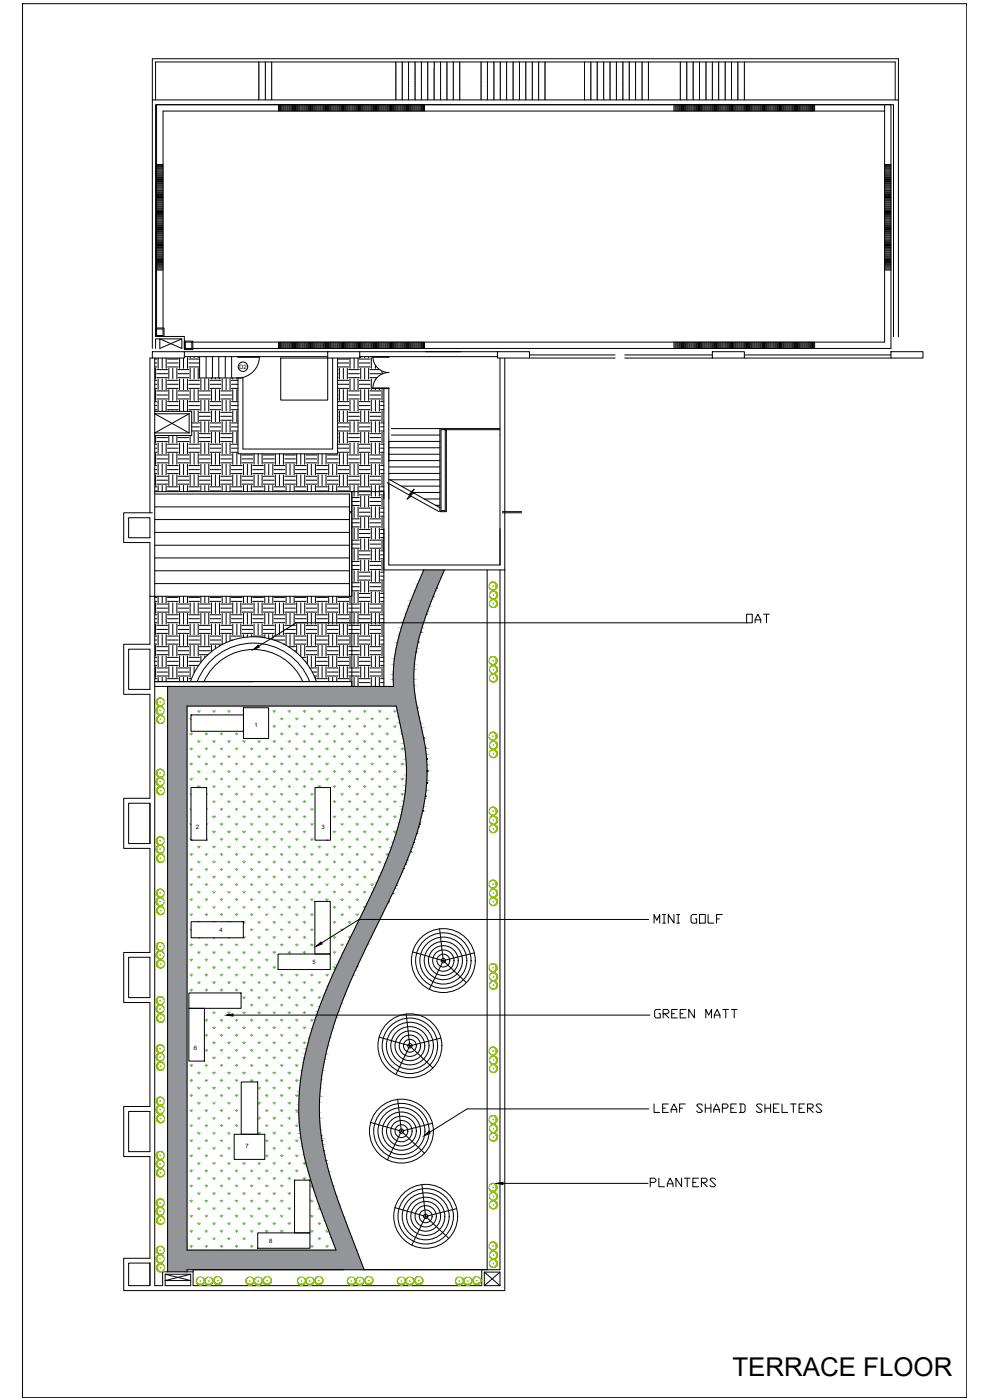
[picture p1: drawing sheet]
<svg xmlns="http://www.w3.org/2000/svg" width="297mm" height="420mm" viewBox="0 0 297 420" stroke-linecap="round" stroke-linejoin="round" font-family="sans-serif">
<defs><g id="words">
<text font-size="7.8" x="219.7" y="412.9">TERRACE FLOOR</text>
<text font-size="6.2" x="195.1" y="278.3">MINI GOLF</text>
<g font-size="5.7">
<text x="223" y="188">OAT</text>
<text x="195.1" y="306.6">GREEN MATT</text>
<text x="195.1" y="335.1">LEAF SHAPED SHELTERS</text>
<text x="194" y="357.4">PLANTERS</text>
</g>
<g font-size="1.8">
<text x="71.7" y="110.7">D2</text>
<text x="76.4" y="218.3">1</text>
<text x="58.8" y="248.8">2</text>
<text x="96.4" y="248.8">3</text>
<text x="65.9" y="279.6">4</text>
<text x="93.8" y="289.3">5</text>
<text x="58.2" y="315.1">6</text>
<text x="73.6" y="344.6">7</text>
<text x="80.8" y="373.1">8</text>
</g>
</g></defs>
<!-- layer: AR DRAIN -->
<g fill="none" stroke="#000" stroke-width=".3">
<path d="M83.6 31.4v1.9M83.9 31.4v1.9M84.2 31.4v1.9M84.5 31.4v1.9M84.9 31.4v1.9M85.2 31.4v1.9M85.5 31.4v1.9M85.8 31.4v1.9M86.1 31.4v1.9M86.4 31.4v1.9M86.8 31.4v1.9M87.1 31.4v1.9"/>
<path d="M87.4 31.4v1.9M87.7 31.4v1.9M88 31.4v1.9M88.4 31.4v1.9M88.7 31.4v1.9M89 31.4v1.9M89.3 31.4v1.9M89.6 31.4v1.9M89.9 31.4v1.9M90.3 31.4v1.9M90.6 31.4v1.9M90.9 31.4v1.9"/>
<path d="M91.3 31.4v1.9M91.6 31.4v1.9M91.9 31.4v1.9M92.2 31.4v1.9M92.5 31.4v1.9M92.8 31.4v1.9M93.2 31.4v1.9M93.5 31.4v1.9M93.8 31.4v1.9M94.1 31.4v1.9M94.4 31.4v1.9M94.8 31.4v1.9"/>
<path d="M95.1 31.4v1.9M95.4 31.4v1.9M95.7 31.4v1.9M96 31.4v1.9M96.3 31.4v1.9M96.7 31.4v1.9M97 31.4v1.9M97.3 31.4v1.9M97.6 31.4v1.9M97.9 31.4v1.9M98.3 31.4v1.9M98.6 31.4v1.9"/>
<path d="M98.9 31.4v1.9M99.2 31.4v1.9M99.6 31.4v1.9M99.9 31.4v1.9M100.2 31.4v1.9M100.5 31.4v1.9M100.8 31.4v1.9M101.2 31.4v1.9M101.5 31.4v1.9M101.8 31.4v1.9M102.1 31.4v1.9M102.4 31.4v1.9"/>
<path d="M102.8 31.4v1.9M103.1 31.4v1.9M103.4 31.4v1.9M103.7 31.4v1.9M104 31.4v1.9M104.3 31.4v1.9M104.7 31.4v1.9M105 31.4v1.9M105.3 31.4v1.9M105.6 31.4v1.9M105.9 31.4v1.9M106.3 31.4v1.9"/>
<path d="M106.6 31.4v1.9M106.9 31.4v1.9M107.2 31.4v1.9M107.6 31.4v1.9M107.9 31.4v1.9M108.2 31.4v1.9M108.5 31.4v1.9M108.8 31.4v1.9M109.2 31.4v1.9M109.5 31.4v1.9M109.8 31.4v1.9M110.1 31.4v1.9"/>
<path d="M110.4 31.4v1.9M110.7 31.4v1.9M111.1 31.4v1.9M111.4 31.4v1.9M111.7 31.4v1.9M112 31.4v1.9M112.3 31.4v1.9M112.7 31.4v1.9M113 31.4v1.9M113.3 31.4v1.9M113.6 31.4v1.9M113.9 31.4v1.9"/>
<path d="M114.3 31.4v1.9M114.6 31.4v1.9M114.9 31.4v1.9M115.2 31.4v1.9M115.6 31.4v1.9M115.9 31.4v1.9M116.2 31.4v1.9M116.5 31.4v1.9M116.8 31.4v1.9M117.2 31.4v1.9M117.5 31.4v1.9M117.8 31.4v1.9"/>
<path d="M118.1 31.4v1.9M118.4 31.4v1.9M118.7 31.4v1.9M119.1 31.4v1.9M119.4 31.4v1.9M119.7 31.4v1.9M120 31.4v1.9M120.3 31.4v1.9M120.7 31.4v1.9M121 31.4v1.9M121.3 31.4v1.9M121.6 31.4v1.9"/>
<path d="M121.9 31.4v1.9M122.2 31.4v1.9M122.6 31.4v1.9M122.9 31.4v1.9M123.2 31.4v1.9M123.6 31.4v1.9M123.9 31.4v1.9M124.2 31.4v1.9M124.5 31.4v1.9M124.8 31.4v1.9M125.1 31.4v1.9M125.5 31.4v1.9"/>
<path d="M125.8 31.4v1.9M126.1 31.4v1.9M126.4 31.4v1.9M126.7 31.4v1.9M127.1 31.4v1.9M127.4 31.4v1.9M202.2 31.4v1.9M202.6 31.4v1.9M202.8 31.4v1.9M203.2 31.4v1.9M203.5 31.4v1.9M203.8 31.4v1.9"/>
<path d="M204.1 31.4v1.9M204.5 31.4v1.9M204.8 31.4v1.9M205.1 31.4v1.9M205.4 31.4v1.9M205.7 31.4v1.9M206.1 31.4v1.9M206.4 31.4v1.9M206.7 31.4v1.9M207 31.4v1.9M207.3 31.4v1.9M207.6 31.4v1.9"/>
<path d="M208 31.4v1.9M208.3 31.4v1.9M208.6 31.4v1.9M208.9 31.4v1.9M209.2 31.4v1.9M209.6 31.4v1.9M209.9 31.4v1.9M210.2 31.4v1.9M210.5 31.4v1.9M210.8 31.4v1.9M211.2 31.4v1.9M211.5 31.4v1.9"/>
<path d="M211.8 31.4v1.9M212.1 31.4v1.9M212.5 31.4v1.9M212.8 31.4v1.9M213.1 31.4v1.9M213.4 31.4v1.9M213.7 31.4v1.9M214 31.4v1.9M214.4 31.4v1.9M214.7 31.4v1.9M215 31.4v1.9M215.3 31.4v1.9"/>
<path d="M215.6 31.4v1.9M216 31.4v1.9M216.3 31.4v1.9M216.6 31.4v1.9M216.9 31.4v1.9M217.2 31.4v1.9M217.6 31.4v1.9M217.9 31.4v1.9M218.2 31.4v1.9M218.5 31.4v1.9M218.8 31.4v1.9M219.1 31.4v1.9"/>
<path d="M219.5 31.4v1.9M219.8 31.4v1.9M220.1 31.4v1.9M220.5 31.4v1.9M220.8 31.4v1.9M221.1 31.4v1.9M221.4 31.4v1.9M221.7 31.4v1.9M222 31.4v1.9M222.4 31.4v1.9M222.7 31.4v1.9M223 31.4v1.9"/>
<path d="M223.3 31.4v1.9M223.6 31.4v1.9M224 31.4v1.9M224.3 31.4v1.9M224.6 31.4v1.9M224.9 31.4v1.9M225.2 31.4v1.9M225.5 31.4v1.9M225.9 31.4v1.9M226.2 31.4v1.9M226.5 31.4v1.9M226.9 31.4v1.9"/>
<path d="M227.1 31.4v1.9M227.5 31.4v1.9M227.8 31.4v1.9M228.1 31.4v1.9M228.4 31.4v1.9M228.8 31.4v1.9M229.1 31.4v1.9M229.4 31.4v1.9M229.7 31.4v1.9M230 31.4v1.9M230.4 31.4v1.9M230.7 31.4v1.9"/>
<path d="M231 31.4v1.9M231.3 31.4v1.9M231.6 31.4v1.9M232 31.4v1.9M232.3 31.4v1.9M232.6 31.4v1.9M232.9 31.4v1.9M233.2 31.4v1.9M233.5 31.4v1.9M233.9 31.4v1.9M234.2 31.4v1.9M234.5 31.4v1.9"/>
<path d="M234.9 31.4v1.9M235.1 31.4v1.9M235.5 31.4v1.9M235.8 31.4v1.9M236.1 31.4v1.9M236.4 31.4v1.9M236.8 31.4v1.9M237.1 31.4v1.9M237.4 31.4v1.9M237.7 31.4v1.9M238 31.4v1.9M238.4 31.4v1.9"/>
<path d="M238.7 31.4v1.9M239 31.4v1.9M239.3 31.4v1.9M239.6 31.4v1.9M239.9 31.4v1.9M240.3 31.4v1.9M240.6 31.4v1.9M240.9 31.4v1.9M241.2 31.4v1.9M241.5 31.4v1.9M241.9 31.4v1.9M242.2 31.4v1.9"/>
<path d="M242.5 31.4v1.9M242.8 31.4v1.9M243.1 31.4v1.9M243.4 31.4v1.9M243.8 31.4v1.9M244.1 31.4v1.9M244.4 31.4v1.9M265.4 33.3h-216.5v65.1M265.4 31.4v71.3h-207.5M47 49.4h1.9M47 49.7h1.9M47 50h1.9"/>
<path d="M47 50.3h1.9M47 50.6h1.9M47 51h1.9M47 51.3h1.9M47 51.6h1.9M47 52h1.9M47 52.3h1.9M47 52.6h1.9M47 52.9h1.9M47 53.2h1.9M47 53.5h1.9M47 53.9h1.9"/>
<path d="M47 54.2h1.9M47 54.5h1.9M47 54.8h1.9M47 55.1h1.9M47 55.5h1.9M47 55.8h1.9M47 56.1h1.9M47 56.4h1.9M47 56.7h1.9M47 57.1h1.9M47 57.4h1.9M47 57.7h1.9"/>
<path d="M47 58h1.9M47 58.3h1.9M47 58.6h1.9M47 59h1.9M47 59.3h1.9M47 59.6h1.9M47 60h1.9M265.4 60h1.9M265.4 59.6h1.9M265.4 59.3h1.9M265.4 59h1.9M265.4 58.6h1.9"/>
<path d="M265.4 58.3h1.9M265.4 58h1.9M265.4 57.7h1.9M265.4 57.4h1.9M265.4 57.1h1.9M265.4 56.7h1.9M265.4 56.4h1.9M265.4 56.1h1.9M265.4 55.8h1.9M265.4 55.5h1.9M265.4 55.1h1.9M265.4 54.8h1.9"/>
<path d="M265.4 54.5h1.9M265.4 54.2h1.9M265.4 53.9h1.9M265.4 53.5h1.9M265.4 53.2h1.9M265.4 52.9h1.9M265.4 52.6h1.9M265.4 52.3h1.9M265.4 52h1.9M265.4 51.6h1.9M265.4 51.3h1.9M265.4 51h1.9"/>
<path d="M265.4 50.6h1.9M265.4 50.3h1.9M265.4 50h1.9M265.4 49.7h1.9M265.4 49.4h1.9M47 60.3h1.9M47 60.6h1.9M47 60.9h1.9M47 61.2h1.9M47 61.5h1.9M47 61.9h1.9M47 62.2h1.9"/>
<path d="M47 62.5h1.9M47 62.8h1.9M47 63.1h1.9M47 63.5h1.9M47 63.8h1.9M47 64.1h1.9M47 64.4h1.9M47 64.7h1.9M47 65h1.9M47 65.4h1.9M47 65.7h1.9M47 66h1.9"/>
<path d="M47 66.4h1.9M47 66.6h1.9M47 67h1.9M47 67.3h1.9M47 67.6h1.9M47 67.9h1.9M47 68.3h1.9M47 68.6h1.9M47 68.9h1.9M47 69.2h1.9M47 69.5h1.9M47 69.9h1.9"/>
<path d="M47 70.2h1.9M47 70.5h1.9M47 70.8h1.9M47 71.1h1.9M47 71.4h1.9M47 71.8h1.9M47 72.1h1.9M47 72.4h1.9M47 72.7h1.9M47 73h1.9M47 73.4h1.9M47 73.7h1.9"/>
<path d="M47 74h1.9M47 74.3h1.9M47 74.6h1.9M47 75h1.9M47 75.3h1.9M47 75.6h1.9M47 75.9h1.9M47 76.3h1.9M47 76.6h1.9M47 76.9h1.9M47 77.2h1.9M47 77.5h1.9"/>
<path d="M47 77.9h1.9M47 78.2h1.9M47 78.5h1.9M47 78.8h1.9M47 79.1h1.9M47 79.4h1.9M47 79.8h1.9M265.4 79.8h1.9M265.4 79.4h1.9M265.4 79.1h1.9M265.4 78.8h1.9M265.4 78.5h1.9"/>
<path d="M265.4 78.2h1.9M265.4 77.9h1.9M265.4 77.5h1.9M265.4 77.2h1.9M265.4 76.9h1.9M265.4 76.6h1.9M265.4 76.3h1.9M265.4 75.9h1.9M265.4 75.6h1.9M265.4 75.3h1.9M265.4 75h1.9M265.4 74.6h1.9"/>
<path d="M265.4 74.3h1.9M265.4 74h1.9M265.4 73.7h1.9M265.4 73.4h1.9M265.4 73h1.9M265.4 72.7h1.9M265.4 72.4h1.9M265.4 72.1h1.9M265.4 71.8h1.9M265.4 71.4h1.9M265.4 71.1h1.9M265.4 70.8h1.9"/>
<path d="M265.4 70.5h1.9M265.4 70.2h1.9M265.4 69.9h1.9M265.4 69.5h1.9M265.4 69.2h1.9M265.4 68.9h1.9M265.4 68.6h1.9M265.4 68.3h1.9M265.4 67.9h1.9M265.4 67.6h1.9M265.4 67.3h1.9M265.4 67h1.9"/>
<path d="M265.4 66.6h1.9M265.4 66.4h1.9M265.4 66h1.9M265.4 65.7h1.9M265.4 65.4h1.9M265.4 65h1.9M265.4 64.7h1.9M265.4 64.4h1.9M265.4 64.1h1.9M265.4 63.8h1.9M265.4 63.5h1.9M265.4 63.1h1.9"/>
<path d="M265.4 62.8h1.9M265.4 62.5h1.9M265.4 62.2h1.9M265.4 61.9h1.9M265.4 61.5h1.9M265.4 61.2h1.9M265.4 60.9h1.9M265.4 60.6h1.9M265.4 60.3h1.9M46.7 98.4h2.5v2.6h-2.5zM47 80.1h1.9M47 80.4h1.9"/>
<path d="M47 80.7h1.9M47 81h1.9M47 98.7h1.9v2h-1.9zM47 98.4v-67h220.3v73.2h-209.4M265.4 81h1.9M265.4 80.7h1.9M265.4 80.4h1.9M265.4 80.1h1.9M55.3 102.4h2.6v2.5h-2.6zM55.6 102.7h2v1.9h-2zM83.6 102.7v1.9M83.9 102.7v1.9"/>
<path d="M84.2 102.7v1.9M84.5 102.7v1.9M84.9 102.7v1.9M85.2 102.7v1.9M85.5 102.7v1.9M85.8 102.7v1.9M86.1 102.7v1.9M86.4 102.7v1.9M86.8 102.7v1.9M87.1 102.7v1.9M87.4 102.7v1.9M87.7 102.7v1.9"/>
<path d="M88 102.7v1.9M88.4 102.7v1.9M88.7 102.7v1.9M89 102.7v1.9M89.3 102.7v1.9M89.6 102.7v1.9M89.9 102.7v1.9M90.3 102.7v1.9M90.6 102.7v1.9M90.9 102.7v1.9M91.3 102.7v1.9M91.6 102.7v1.9"/>
<path d="M91.9 102.7v1.9M92.2 102.7v1.9M92.5 102.7v1.9M92.8 102.7v1.9M93.2 102.7v1.9M93.5 102.7v1.9M93.8 102.7v1.9M94.1 102.7v1.9M94.4 102.7v1.9M94.8 102.7v1.9M95.1 102.7v1.9M95.4 102.7v1.9"/>
<path d="M95.7 102.7v1.9M96 102.7v1.9M96.3 102.7v1.9M96.7 102.7v1.9M97 102.7v1.9M97.3 102.7v1.9M97.6 102.7v1.9M97.9 102.7v1.9M98.3 102.7v1.9M98.6 102.7v1.9M98.9 102.7v1.9M99.2 102.7v1.9"/>
<path d="M99.6 102.7v1.9M99.9 102.7v1.9M100.2 102.7v1.9M100.5 102.7v1.9M100.8 102.7v1.9M101.2 102.7v1.9M101.5 102.7v1.9M101.8 102.7v1.9M102.1 102.7v1.9M102.4 102.7v1.9M102.8 102.7v1.9M103.1 102.7v1.9"/>
<path d="M103.4 102.7v1.9M103.7 102.7v1.9M104 102.7v1.9M104.3 102.7v1.9M104.7 102.7v1.9M105 102.7v1.9M105.3 102.7v1.9M105.6 102.7v1.9M105.9 102.7v1.9M106.3 102.7v1.9M106.6 102.7v1.9M106.9 102.7v1.9"/>
<path d="M107.2 102.7v1.9M107.6 102.7v1.9M107.9 102.7v1.9M108.2 102.7v1.9M108.5 102.7v1.9M108.8 102.7v1.9M109.2 102.7v1.9M109.5 102.7v1.9M109.8 102.7v1.9M110.1 102.7v1.9M110.4 102.7v1.9M110.7 102.7v1.9"/>
<path d="M111.1 102.7v1.9M111.4 102.7v1.9M111.7 102.7v1.9M112 102.7v1.9M112.3 102.7v1.9M112.7 102.7v1.9M113 102.7v1.9M113.3 102.7v1.9M113.6 102.7v1.9M113.9 102.7v1.9M114.3 102.7v1.9M114.6 102.7v1.9"/>
<path d="M114.9 102.7v1.9M115.2 102.7v1.9M115.6 102.7v1.9M115.9 102.7v1.9M116.2 102.7v1.9M116.5 102.7v1.9M116.8 102.7v1.9M117.2 102.7v1.9M117.5 102.7v1.9M117.8 102.7v1.9M118.1 102.7v1.9M118.4 102.7v1.9"/>
<path d="M118.7 102.7v1.9M119.1 102.7v1.9M119.4 102.7v1.9M119.7 102.7v1.9M120 102.7v1.9M120.3 102.7v1.9M120.7 102.7v1.9M121 102.7v1.9M121.3 102.7v1.9M121.6 102.7v1.9M121.9 102.7v1.9M122.2 102.7v1.9"/>
<path d="M122.6 102.7v1.9M122.9 102.7v1.9M123.2 102.7v1.9M123.6 102.7v1.9M123.9 102.7v1.9M124.2 102.7v1.9M124.5 102.7v1.9M124.8 102.7v1.9M125.1 102.7v1.9M125.5 102.7v1.9M125.8 102.7v1.9M126.1 102.7v1.9"/>
<path d="M126.4 102.7v1.9M126.7 102.7v1.9M127.1 102.7v1.9M127.4 102.7v1.9M202.2 102.7v1.9M202.6 102.7v1.9M202.8 102.7v1.9M203.2 102.7v1.9M203.5 102.7v1.9M203.8 102.7v1.9M204.1 102.7v1.9M204.5 102.7v1.9"/>
<path d="M204.8 102.7v1.9M205.1 102.7v1.9M205.4 102.7v1.9M205.7 102.7v1.9M206.1 102.7v1.9M206.4 102.7v1.9M206.7 102.7v1.9M207 102.7v1.9M207.3 102.7v1.9M207.6 102.7v1.9M208 102.7v1.9M208.3 102.7v1.9"/>
<path d="M208.6 102.7v1.9M208.9 102.7v1.9M209.2 102.7v1.9M209.6 102.7v1.9M209.9 102.7v1.9M210.2 102.7v1.9M210.5 102.7v1.9M210.8 102.7v1.9M211.2 102.7v1.9M211.5 102.7v1.9M211.8 102.7v1.9M212.1 102.7v1.9"/>
<path d="M212.5 102.7v1.9M212.8 102.7v1.9M213.1 102.7v1.9M213.4 102.7v1.9M213.7 102.7v1.9M214 102.7v1.9M214.4 102.7v1.9M214.7 102.7v1.9M215 102.7v1.9M215.3 102.7v1.9M215.6 102.7v1.9M216 102.7v1.9"/>
<path d="M216.3 102.7v1.9M216.6 102.7v1.9M216.9 102.7v1.9M217.2 102.7v1.9M217.6 102.7v1.9M217.9 102.7v1.9M218.2 102.7v1.9M218.5 102.7v1.9M218.8 102.7v1.9M219.1 102.7v1.9M219.5 102.7v1.9M219.8 102.7v1.9"/>
<path d="M220.1 102.7v1.9M220.5 102.7v1.9M220.8 102.7v1.9M221.1 102.7v1.9M221.4 102.7v1.9M221.7 102.7v1.9M222 102.7v1.9M222.4 102.7v1.9M222.7 102.7v1.9M223 102.7v1.9M223.3 102.7v1.9M223.6 102.7v1.9"/>
<path d="M224 102.7v1.9M224.3 102.7v1.9M224.6 102.7v1.9M224.9 102.7v1.9M225.2 102.7v1.9M225.5 102.7v1.9M225.9 102.7v1.9M226.2 102.7v1.9M226.5 102.7v1.9M226.9 102.7v1.9M227.1 102.7v1.9M227.5 102.7v1.9"/>
<path d="M227.8 102.7v1.9M228.1 102.7v1.9M228.4 102.7v1.9M228.8 102.7v1.9M229.1 102.7v1.9M229.4 102.7v1.9M229.7 102.7v1.9M230 102.7v1.9M230.4 102.7v1.9M230.7 102.7v1.9M231 102.7v1.9M231.3 102.7v1.9"/>
<path d="M231.6 102.7v1.9M232 102.7v1.9M232.3 102.7v1.9M232.6 102.7v1.9M232.9 102.7v1.9M233.2 102.7v1.9M233.5 102.7v1.9M233.9 102.7v1.9M234.2 102.7v1.9M234.5 102.7v1.9M234.9 102.7v1.9M235.1 102.7v1.9"/>
<path d="M235.5 102.7v1.9M235.8 102.7v1.9M236.1 102.7v1.9M236.4 102.7v1.9M236.8 102.7v1.9M237.1 102.7v1.9M237.4 102.7v1.9M237.7 102.7v1.9M238 102.7v1.9M238.4 102.7v1.9M238.7 102.7v1.9M239 102.7v1.9"/>
<path d="M239.3 102.7v1.9M239.6 102.7v1.9M239.9 102.7v1.9M240.3 102.7v1.9M240.6 102.7v1.9M240.9 102.7v1.9M241.2 102.7v1.9M241.5 102.7v1.9M241.9 102.7v1.9M242.2 102.7v1.9M242.5 102.7v1.9M242.8 102.7v1.9"/>
<path d="M243.1 102.7v1.9M243.4 102.7v1.9M243.8 102.7v1.9M244.1 102.7v1.9M244.4 102.7v1.9"/>
</g>
<!-- layer: Ar-Elevation -->
<g fill="none" stroke="#000" stroke-width=".3">
<path d="M45.7 107.5h-.7v46.4M46.4 107.5v49.3M46.7 104.6v-2.9h7.9v2.9M127.7 105.6h10.5M158.9 107.5h25.7M158.9 106.5h25.7M187.4 107.5h26.3M187.4 106.5h26.3M223.3 107.5h44M223.3 106.5h44M268.1 101.1v-69.7h-221.4v69.6h8.6v3.6M269.6 101.1v-71.1h-223.9v74.6"/>
<path d="M46.4 179v206.8h2.4v-4.1h9.1M146.2 171v210.1M150 171v210.1h-92.1v4.7h86.7v-4.7M151.5 171v216.3h-114.4v-9.7h7.9v-30.5h-7.9v-15h7.9v-31.2h-7.9v-15.1h7.9v-31.2h-7.9v-15h7.9v-31.2h-7.9v-15h7.9v-14.4M38.6 194.8h6.4v12.1h-6.4zM50.3 206v175.7M56.1 211.9v163.3M38.6 241.1h6.4v12.1h-6.4zM45 241.1v12.1M38.6 287.3h6.4v12.1h-6.4zM38.6 333.6h6.4v12h-6.4zM38.6 379.1h6.4v6.7h-6.4z"/>
<path d="M45 379.1v6.7M49.6 382.4h7.6v3.4h-7.6zM56.1 381.1v.6M145.3 381.8h4.7v4h-4.7z"/>
</g>
<!-- layer: hatch -->
<g fill="none" stroke="#000" stroke-width=".3">
<path d="M46.4 110.1h.7M46.4 116.6h.7M46.4 108.9h.7M46.4 115.3h.7M46.4 107.8h.7M46.4 114.1h.7M46.7 110.5v3.2M46.7 116.9v3.3M47.1 113.3h3.2M47.1 119.7h3.2M47.1 112.2h3.2M47.1 118.5h3.2"/>
<path d="M47.1 110.9h3.2M47.1 117.3h3.2M47.4 107.5v3M47.4 113.7v3.2M48.7 107.5v3M48.7 113.7v3.2M49.9 107.5v3M49.9 113.7v3.2M50.3 110.1h3.2M50.3 116.6h3.2M50.3 108.9h3.2M50.3 115.3h3.2"/>
<path d="M50.3 107.8h3.2M50.3 114.1h3.2M50.7 110.5v3.2M50.7 116.9v3.3M51.8 110.5v3.2M51.8 116.9v3.3M53.1 110.5v3.2M53.1 116.9v3.3M53.5 113.3h3.2M53.5 119.7h3.2M53.5 112.2h3.2M53.5 118.5h3.2"/>
<path d="M53.5 110.9h3.2M53.5 117.3h3.2M53.9 107.5v3M53.9 113.7v3.2M55.1 107.5v3M55.1 113.7v3.2M56.2 107.3v3.2M56.2 113.7v3.2M56.7 110.1h3.1M56.7 116.6h3.1M56.7 108.9h3.1M56.7 115.3h3.1"/>
<path d="M56.7 107.8h3.1M56.7 114.1h3.1M57.1 107v.3M57.1 110.5v3.2M57.1 116.9v3.3M58.2 107v.3M58.2 110.5v3.2M58.2 116.9v3.3M59.5 107v.3M59.5 110.5v3.2M59.5 116.9v3.3M59.8 113.3h.1"/>
<path d="M59.8 119.7h3.3M59.8 112.2h.1M59.8 118.5h3.3M59.8 110.9h.1M59.8 117.3h3.3M60.3 113.7v3.2M61.5 113.7v3.2M62.6 113.7v3.2M63.1 116.6h3.1M63.1 115.3h3.1M63.1 114.1h3.1M63.4 113.4v.3"/>
<path d="M63.4 116.9v3.3M64.6 113.4v.3M64.6 116.9v3.3M65.9 113.4v.3M65.9 116.9v3.3M66.2 119.7h3.3M66.2 118.5h3.3M66.2 117.3h3.3M66.7 113.7v3.2M67.8 113.7v3.2M69 113.7v3.2M69.5 116.6h1.9"/>
<path d="M69.5 115.3h1.9M69.5 114.1h1.9M69.8 113.4v.3M69.8 116.9v3.3M71.1 113.4v.3M71.1 116.9v3.3M101.3 113.3h.1M101.3 119.7h.1M101.3 112.2h.1M101.3 118.5h.1M101.3 110.9h.1M101.3 117.3h.1"/>
<path d="M101.4 110.1h3.2M101.4 116.6h3.2M101.4 108.9h3.2M101.4 115.3h3.2M101.4 107.8h3.2M101.4 114.1h3.2M101.8 110.5v3.2M101.8 116.9v3.3M103 110.5v3.2M103 116.9v3.3M104.2 110.5v3.2M104.2 116.9v3.3"/>
<path d="M104.6 113.3h3.2M104.6 119.7h3.2M104.6 112.2h3.2M104.6 118.5h3.2M104.6 110.9h3.2M104.6 117.3h3.2M105 107.5v3M105 113.7v3.2M106.2 107.5v3M106.2 113.7v3.2M107.4 107.5v3M107.4 113.7v3.2"/>
<path d="M107.8 110.1h3.2M107.8 116.6h3.2M107.8 108.9h3.2M107.8 115.3h3.2M107.8 107.8h3.2M107.8 114.1h3.2M108.2 107v.3M108.2 110.5v3.2M108.2 116.9v3.3M109.4 107.1v.2M109.4 110.5v3.2M109.4 116.9v3.3"/>
<path d="M110.6 107.2v.1M110.6 110.5v3.2M110.6 116.9v3.3M111 113.3h2.1M111 119.7h3.2M111 112.2h3.2M111 118.5h3.2M111 110.9h2.9M111 117.3h3.2M111.4 107.3v3.2M111.4 113.7v3.2M112.6 109.7v.8"/>
<path d="M112.6 113.7v.3M112.6 116.6v.3M113.8 116.6v.3M114.6 111.4v.9M114.6 116.9v3.3M115.8 111.7v.2M46.4 123h.7M46.4 135.7h.7M46.4 121.7h.7M46.4 134.5h.7M46.4 120.5h.7M46.4 133.3h.7"/>
<path d="M46.4 139.7h.7M46.7 123.3v.2M46.7 130.7v2.2M46.7 136.1v3.2M47.1 132.5h3.2M47.1 138.9h3.2M47.1 131.3h3.2M47.1 137.7h3.2M47.1 136.5h3.2M47.4 120.2v3.1M47.4 132.9v3.2M47.4 139.3v3.2"/>
<path d="M48.7 120.2v3.1M48.7 132.9v3.2M48.7 139.3v3.2M49.9 120.2v3.1M49.9 132.9v3.2M49.9 139.3v3.2M50.3 123h3.2M50.3 135.7h3.2M50.3 121.7h3.2M50.3 134.5h3.2M50.3 120.5h3.2M50.3 133.3h3.2"/>
<path d="M50.3 139.7h3.2M50.7 123.3v.2M50.7 130.7v2.2M50.7 136.1v3.2M51.8 123.3v.2M51.8 130.7v2.2M51.8 136.1v3.2M53.1 123.3v.2M53.1 130.7v2.2M53.1 136.1v3.2M53.5 132.5h3.2M53.5 138.9h3.2"/>
<path d="M53.5 131.3h3.2M53.5 137.7h3.2M53.5 136.5h3.2M53.9 120.2v3.1M53.9 132.9v3.2M53.9 139.3v3.2M55.1 120.2v3.1M55.1 132.9v3.2M55.1 139.3v3.2M56.2 120.2v3.1M56.2 132.9v3.2M56.2 139.3v3.2"/>
<path d="M56.7 123h3.1M56.7 135.7h3.1M56.7 121.7h3.1M56.7 134.5h3.1M56.7 120.5h3.1M56.7 133.3h3.1M56.7 139.7h3.1M57.1 123.3v.2M57.1 130.7v2.2M57.1 136.1v3.2M57.5 129.3h2.3M57.5 128.1h2.3"/>
<path d="M57.5 126.9h2.3M58.2 123.3v3.2M58.2 129.7v3.2M58.2 136.1v3.2M59.5 123.3v3.2M59.5 129.7v3.2M59.5 136.1v3.2M59.8 126.1h3.3M59.8 132.5h3.3M59.8 138.9h3.3M59.8 124.9h3.3M59.8 131.3h3.3"/>
<path d="M59.8 137.7h3.3M59.8 123.8h3.3M59.8 130.1h3.3M59.8 136.5h3.3M60.3 120.2v3.1M60.3 126.5v3.2M60.3 132.9v3.2M60.3 139.3v3.2M61.5 120.2v3.1M61.5 126.5v3.2M61.5 132.9v3.2M61.5 139.3v3.2"/>
<path d="M62.6 120.2v3.1M62.6 126.5v3.2M62.6 132.9v3.2M62.6 139.3v3.2M63.1 123h3.1M63.1 129.3h3.1M63.1 135.7h3.1M63.1 121.7h3.1M63.1 128.1h3.1M63.1 134.5h3.1M63.1 120.5h3.1M63.1 126.9h3.1"/>
<path d="M63.1 133.3h3.1M63.1 139.7h3.1M63.4 123.3v3.2M63.4 129.7v3.2M63.4 136.1v3.2M64.6 123.3v3.2M64.6 129.7v3.2M64.6 136.1v3.2M65.9 123.3v3.2M65.9 129.7v3.2M65.9 136.1v3.2M66.2 126.1h3.3"/>
<path d="M66.2 132.5h3.3M66.2 138.9h3.3M66.2 124.9h3.3M66.2 131.3h3.3M66.2 137.7h3.3M66.2 123.8h3.3M66.2 130.1h3.3M66.2 136.5h3.3M66.7 120.2v3.1M66.7 126.5v3.2M66.7 132.9v3.2M66.7 139.3v3.2"/>
<path d="M67.8 120.2v3.1M67.8 126.5v3.2M67.8 132.9v3.2M67.8 139.3v3.2M69 120.2v3.1M69 126.5v3.2M69 132.9v3.2M69 139.3v3.2M69.5 123h1.9M69.5 129.3h1.9M69.5 135.7h1.9M69.5 121.7h1.9"/>
<path d="M69.5 128.1h1.9M69.5 134.5h1.9M69.5 120.5h1.9M69.5 126.9h1.9M69.5 133.3h1.9M69.5 139.7h3.1M69.8 123.3v3.2M69.8 129.7v3.2M69.8 136.1v3.2M71.1 123.3v3.2M71.1 129.7v3.2M71.1 136.1v3.2"/>
<path d="M72.2 136.2v3.1M72.6 138.9h3.2M72.6 137.7h3.2M72.6 136.5h3.2M73.1 139.3v3.2M74.2 139.3v3.2M75.4 139.3v3.2M75.8 139.7h3.2M76.2 136.2v3.1M77.5 136.2v3.1M78.6 136.2v3.1M79 138.9h3.2"/>
<path d="M79 137.7h3.2M79 136.5h3.2M79.4 139.3v3.2M80.6 139.3v3.2M81.9 139.3v3.2M82.2 139.7h3.3M82.6 136.2v3.1M83.8 136.2v3.1M85 136.2v3.1M85.5 138.9h3.1M85.5 137.7h3.1M85.5 136.5h3.1"/>
<path d="M85.8 139.3v3.2M87 139.3v3.2M88.3 139.3v3.2M88.6 139.7h3.2M89 136.2v3.1M90.2 136.2v3.1M91.4 136.2v3.1M91.8 138.9h3.2M91.8 137.7h3.2M91.8 136.5h3.2M92.2 139.3v3.2M93.4 139.3v3.2"/>
<path d="M94.6 139.3v3.2M95 139.7h3.2M95.4 136.2v3.1M96.6 136.2v3.1M97.8 136.2v3.1M98.2 138.9h3.2M98.2 137.7h3.2M98.2 136.5h3.2M98.6 139.3v3.2M99.8 139.3v3.2M101 139.3v3.2M101.3 126.1h.1"/>
<path d="M101.3 132.5h.1M101.3 124.9h.1M101.3 131.3h.1M101.3 123.8h.1M101.3 130.1h.1M101.4 123h3.2M101.4 129.3h3.2M101.4 135.7h3.2M101.4 121.7h3.2M101.4 128.1h3.2M101.4 134.5h3.2M101.4 120.5h3.2"/>
<path d="M101.4 126.9h3.2M101.4 133.3h3.2M101.4 139.7h3.2M101.8 123.3v3.2M101.8 129.7v3.2M101.8 136.1v3.2M103 123.3v3.2M103 129.7v3.2M103 136.1v3.2M104.2 123.3v3.2M104.2 129.7v3.2M104.2 136.1v3.2"/>
<path d="M104.6 126.1h3.2M104.6 132.5h3.2M104.6 138.9h3.2M104.6 124.9h3.2M104.6 131.3h3.2M104.6 137.7h3.2M104.6 123.8h3.2M104.6 130.1h3.2M104.6 136.5h3.2M105 120.2v3.1M105 126.5v3.2M105 132.9v3.2"/>
<path d="M105 139.3v3.2M106.2 120.2v3.1M106.2 126.5v3.2M106.2 132.9v3.2M106.2 139.3v3.2M107.4 120.2v3.1M107.4 126.5v3.2M107.4 132.9v3.2M107.4 139.3v3.2M107.8 123h3.2M107.8 129.3h3.2M107.8 135.7h3.2"/>
<path d="M107.8 121.7h3.2M107.8 128.1h3.2M107.8 134.5h3.2M107.8 120.5h3.2M107.8 126.9h3.2M107.8 133.3h3.2M107.8 139.7h3.2M108.2 123.3v3.2M108.2 129.7v3.2M108.2 136.1v3.2M109.4 123.3v3.2M109.4 129.7v3.2"/>
<path d="M109.4 136.1v3.2M110.6 123.3v3.2M110.6 129.7v3.2M110.6 136.1v3.2M111 126.1h3.2M111 132.5h3.2M111 138.9h3.2M111 124.9h3.2M111 131.3h3.2M111 137.7h3.2M111 123.8h3.2M111 130.1h3.2"/>
<path d="M111 136.5h3.2M111.4 120.2v3.1M111.4 126.5v3.2M111.4 132.9v3.2M111.4 139.3v3.2M112.6 120.2v3.1M112.6 126.5v3.2M112.6 132.9v3.2M112.6 139.3v3.2M113.8 120.2v3.1M113.8 126.5v3.2M113.8 132.9v3.2"/>
<path d="M113.8 139.3v3.2M114.2 123h1M114.2 129.3h1M114.2 135.7h1M114.2 121.7h1M114.2 128.1h1M114.2 134.5h1M114.2 120.5h1M114.2 126.9h1M114.2 133.3h1M114.2 139.7h1M114.6 123.3v3.2"/>
<path d="M114.6 129.7v3.2M114.6 136.1v3.2M46.4 142.1h.7M46.4 140.9h.7M46.4 147.3h.7M46.4 146.1h.7M46.7 142.5v3.2M47.1 145.3h3.2M47.1 144.1h3.2M47.1 142.9h3.2M47.4 145.7v1.8M48.7 145.7v1.8"/>
<path d="M49.9 145.7v1.8M50.3 142.1h3.2M50.3 140.9h3.2M50.3 147.3h3.2M50.3 146.1h3.2M50.7 142.5v3.2M51.8 142.5v3.2M53.1 142.5v3.2M53.5 145.3h3.2M53.5 144.1h3.2M53.5 142.9h3.2M53.9 145.7v1.8"/>
<path d="M55.1 145.7v1.8M56.2 145.7v1.8M56.7 142.1h3.1M56.7 140.9h3.1M56.7 147.3h3.1M56.7 146.1h3.1M57.1 142.5v3.2M58.2 142.5v3.2M59.5 142.5v3.2M59.8 145.3h3.3M59.8 144.1h3.3M59.8 142.9h3.3"/>
<path d="M60.3 145.7v1.8M61.5 145.7v1.8M62.6 145.7v1.8M63.1 142.1h3.1M63.1 140.9h3.1M63.1 147.3h3.1M63.1 146.1h3.1M63.4 142.5v3.2M64.6 142.5v3.2M65.9 142.5v3.2M66.2 145.3h3.3M66.2 144.1h3.3"/>
<path d="M66.2 142.9h3.3M66.7 145.7v1.8M67.8 145.7v1.8M69 145.7v1.8M69.5 142.1h3.1M69.5 140.9h3.1M69.5 147.3h3.1M69.5 146.1h3.1M69.8 142.5v3.2M71.1 142.5v3.2M72.2 142.5v3.2M72.6 145.3h3.2"/>
<path d="M72.6 144.1h3.2M72.6 142.9h3.2M73.1 145.7v1.8M74.2 145.7v1.8M75.4 145.7v1.8M75.8 142.1h3.2M75.8 140.9h3.2M75.8 147.3h3.2M75.8 146.1h3.2M76.2 142.5v3.2M77.5 142.5v3.2M78.6 142.5v3.2"/>
<path d="M79 145.3h3.2M79 144.1h3.2M79 142.9h3.2M79.4 145.7v1.8M80.6 145.7v1.8M81.9 145.7v1.8M82.2 142.1h3.3M82.2 140.9h3.3M82.2 147.3h3.3M82.2 146.1h3.3M82.6 142.5v3.2M83.8 142.5v3.2"/>
<path d="M85 142.5v3.2M85.5 145.3h3.1M85.5 144.1h3.1M85.5 142.9h3.1M85.8 145.7v1.8M87 145.7v1.8M88.3 145.7v1.8M88.6 142.1h3.2M88.6 140.9h3.2M88.6 147.3h3.2M88.6 146.1h3.2M89 142.5v3.2"/>
<path d="M90.2 142.5v3.2M91.4 142.5v3.2M91.8 145.3h3.2M91.8 144.1h3.2M91.8 142.9h3.2M92.2 145.7v1.8M93.4 145.7v1.8M94.6 145.7v1.8M95 142.1h3.2M95 140.9h3.2M95 147.3h3.2M95 146.1h3.2"/>
<path d="M95.4 142.5v3.2M96.6 142.5v3.2M97.8 142.5v3.2M98.2 145.3h3.2M98.2 144.1h3.2M98.2 142.9h3.2M98.6 145.7v1.8M99.8 145.7v1.8M101 145.7v1.8M101.4 142.1h3.2M101.4 140.9h3.2M101.4 147.3h3.2"/>
<path d="M101.4 146.1h3.2M101.8 142.5v3.2M103 142.5v3.2M104.2 142.5v3.2M104.6 145.3h3.2M104.6 144.1h3.2M104.6 142.9h3.2M105 145.7v1.8M105.6 151.7h2.2M105.6 158.1h2.2M105.6 150.5h2.2M105.6 156.9h2.2"/>
<path d="M105.6 149.3h2.2M105.6 155.7h2.2M106.2 145.7v3.2M106.2 152.1v3.2M106.2 158.5v3.2M107.4 145.7v3.2M107.4 152.1v3.2M107.4 158.5v3.2M107.8 142.1h3.2M107.8 148.5h3.2M107.8 154.9h3.2M107.8 140.9h3.2"/>
<path d="M107.8 147.3h3.2M107.8 153.7h3.2M107.8 146.1h3.2M107.8 152.5h3.2M107.8 158.9h3.2M108.2 142.5v3.2M108.2 148.9v3.2M108.2 155.3v3.2M109.4 142.5v3.2M109.4 148.9v3.2M109.4 155.3v3.2M110.6 142.5v3.2"/>
<path d="M110.6 148.9v3.2M110.6 155.3v3.2M111 145.3h3.2M111 151.7h3.2M111 158.1h3.2M111 144.1h3.2M111 150.5h3.2M111 156.9h3.2M111 142.9h3.2M111 149.3h3.2M111 155.7h3.2M111.4 145.7v3.2"/>
<path d="M111.4 152.1v3.2M111.4 158.5v3.2M112.6 145.7v3.2M112.6 152.1v3.2M112.6 158.5v3.2M113.8 145.7v3.2M113.8 152.1v3.2M113.8 158.5v3.2M114.2 142.1h1M114.2 148.5h1M114.2 154.9h1M114.2 140.9h1"/>
<path d="M114.2 147.3h1M114.2 153.7h1M114.2 146.1h1M114.2 152.5h1M114.2 158.9h1M114.6 142.5v3.2M114.6 148.9v3.2M114.6 155.3v3.2M46.4 179.3h.7M47.4 179v1.9M48.7 179v1.9M49.9 179v1.9"/>
<path d="M50.3 179.3h3.2M53.9 179v1.9M55.1 179v1.9M56.2 179v1.9M56.7 179.3h3.1M60.3 179v1.9M61.5 179v1.9M62.6 179v1.9M63.1 179.3h3.1M66.7 179v1.9M67.8 179v1.9M69 179v1.9"/>
<path d="M69.5 179.3h3.1M73.1 179v1.9M74.2 179v1.9M75.4 179v1.9M75.8 179.3h3.2M79.4 179v1.9M80.6 179v1.9M81.9 179v1.9M82.2 179.3h3.3M85.8 179v1.9M87 179v1.9M88.3 179v1.9"/>
<path d="M88.6 179.3h3.2M92.2 179v1.9M93.4 179v1.9M94.6 179v1.9M95 179.3h3.2M98.6 179v1.9M99.8 179v1.9M101 179v1.9M101.4 179.3h3.2M105 179v1.9M105.6 164.5h2.2M105.6 170.9h2.2"/>
<path d="M105.6 177.3h2.2M105.6 163.3h2.2M105.6 169.7h2.2M105.6 176.1h2.2M105.6 162.1h2.2M105.6 168.5h2.2M105.6 174.9h2.2M106.2 164.9v3.2M106.2 171.3v3.2M106.2 177.7v3.2M107.4 164.9v3.2M107.4 171.3v3.2"/>
<path d="M107.4 177.7v3.2M107.8 161.3h3.2M107.8 167.7h3.2M107.8 174.1h3.2M107.8 160.1h3.2M107.8 166.5h3.2M107.8 172.9h3.2M107.8 179.3h3.2M107.8 165.3h3.2M107.8 171.7h3.2M107.8 178.1h3.2M108.2 161.7v3.2"/>
<path d="M108.2 168.1v3.2M108.2 174.5v3.2M109.4 161.7v3.2M109.4 168.1v3.2M109.4 174.5v3.2M110.6 161.7v3.2M110.6 168.1v3.2M110.6 174.5v3.2M111 164.5h3.2M111 170.9h3.2M111 177.3h3.2M111 163.3h3.2"/>
<path d="M111 169.7h3.2M111 176.1h3.2M111 162.1h3.2M111 168.5h3.2M111 174.9h3.2M111.4 164.9v3.2M111.4 171.3v3.2M111.4 177.7v3.2M112.6 164.9v3.2M112.6 171.3v3.2M112.6 177.7v3.2M113.8 164.9v3.2"/>
<path d="M113.8 171.3v3.2M113.8 177.7v3.2M114.2 161.3h1M114.2 167.7h1M114.2 174.1h1M114.2 160.1h1M114.2 166.5h1M114.2 172.9h1M114.2 179.3h1M114.2 165.3h1M114.2 171.7h1M114.2 178.1h1"/>
<path d="M114.6 161.7v3.2M114.6 168.1v3.2M114.6 174.5v3.2M46.4 180.5h.7M46.4 186.9h.7M46.4 193.3h.7M46.4 199.7h.7M46.4 185.7h.7M46.4 192.1h.7M46.4 198.5h.7M46.4 184.5h.7M46.4 190.9h.7"/>
<path d="M46.4 197.3h.7M46.7 180.9v3.2M46.7 187.3v3.2M46.7 193.7v3.2M47.1 183.7h3.2M47.1 190.1h3.2M47.1 196.5h3.2M47.1 182.5h3.2M47.1 188.9h3.2M47.1 195.3h3.2M47.1 181.3h3.2M47.1 187.7h3.2"/>
<path d="M47.1 194.1h3.2M47.4 184.1v3.2M47.4 190.5v3.2M47.4 196.9v3.2M48.7 184.1v3.2M48.7 190.5v3.2M48.7 196.9v3.2M49.9 184.1v3.2M49.9 190.5v3.2M49.9 196.9v3.2M50.3 180.5h3.2M50.3 186.9h3.2"/>
<path d="M50.3 193.3h3.2M50.3 199.7h3.2M50.3 185.7h3.2M50.3 192.1h3.2M50.3 198.5h3.2M50.3 184.5h3.2M50.3 190.9h3.2M50.3 197.3h3.2M50.7 180.9v3.2M50.7 187.3v3.2M50.7 193.7v3.2M51.8 180.9v3.2"/>
<path d="M51.8 187.3v3.2M51.8 193.7v3.2M53.1 180.9v3.2M53.1 187.3v3.2M53.1 193.7v3.2M53.5 183.7h3.2M53.5 190.1h3.2M53.5 196.5h3.2M53.5 182.5h3.2M53.5 188.9h3.2M53.5 195.3h3.2M53.5 181.3h3.2"/>
<path d="M53.5 187.7h3.2M53.5 194.1h3.2M53.9 184.1v3.2M53.9 190.5v3.2M53.9 196.9v3.2M55.1 184.1v3.2M55.1 190.5v3.2M55.1 196.9v3.2M56.2 184.1v3.2M56.2 190.5v3.2M56.2 196.9v3.2M56.7 180.5h3.1"/>
<path d="M56.7 186.9h3.1M56.7 193.3h3.1M56.7 199.7h2.9M56.7 185.7h3.1M56.7 192.1h3.1M56.7 198.5h3.1M56.7 184.5h3.1M56.7 190.9h3.1M56.7 197.3h3.1M57.1 180.9v3.2M57.1 187.3v3.2M57.1 193.7v3.2"/>
<path d="M58.2 180.9v3.2M58.2 187.3v3.2M58.2 193.7v3.2M59.5 180.9v3.2M59.5 187.3v3.2M59.5 193.7v3.2M59.8 183.7h3.3M59.8 190.1h3.3M59.8 196.5h2.5M59.8 182.5h3.3M59.8 188.9h3.3M59.8 195.3h3.3"/>
<path d="M59.8 181.3h3.3M59.8 187.7h3.3M59.8 194.1h3.3M60.3 184.1v3.2M60.3 190.5v3.2M60.3 196.9v1.9M61.5 184.1v3.2M61.5 190.5v3.2M61.5 196.9v.5M62.6 184.1v3.2M62.6 190.5v3.2M63.1 180.5h3.1"/>
<path d="M63.1 186.9h3.1M63.1 193.3h3.1M63.1 185.7h3.1M63.1 192.1h3.1M63.1 184.5h3.1M63.1 190.9h3.1M63.4 180.9v3.2M63.4 187.3v3.2M63.4 193.7v1.9M64.6 180.9v3.2M64.6 187.3v3.2M64.6 193.7v.9"/>
<path d="M65.9 180.9v3.2M65.9 187.3v3.2M65.9 193.7v.2M66.2 183.7h3.3M66.2 190.1h3.3M66.2 182.5h3.3M66.2 188.9h3.3M66.2 181.3h3.3M66.2 187.7h3.3M66.7 184.1v3.2M66.7 190.5v2.9M67.8 184.1v3.2"/>
<path d="M67.8 190.5v2.3M69 184.1v3.2M69 190.5v1.8M69.5 180.5h3.1M69.5 186.9h3.1M69.5 185.7h3.1M69.5 192.1h.3M69.5 184.5h3.1M69.5 190.9h3.1M69.8 180.9v3.2M69.8 187.3v3.2M71.1 180.9v3.2"/>
<path d="M71.1 187.3v3.2M72.2 180.9v3.2M72.2 187.3v3.2M72.6 183.7h3.2M72.6 190.1h3.2M72.6 182.5h3.2M72.6 188.9h3.2M72.6 181.3h3.2M72.6 187.7h3.2M73.1 184.1v3.2M73.1 190.5v.8M74.2 184.1v3.2"/>
<path d="M74.2 190.5v.7M75.4 184.1v3.2M75.4 190.5v.6M75.8 180.5h3.2M75.8 186.9h3.2M75.8 185.7h3.2M75.8 184.5h3.2M75.8 190.9h3.2M76.2 180.9v3.2M76.2 187.3v3.2M77.5 180.9v3.2M77.5 187.3v3.2"/>
<path d="M78.6 180.9v3.2M78.6 187.3v3.2M79 183.7h3.2M79 190.1h3.2M79 182.5h3.2M79 188.9h3.2M79 181.3h3.2M79 187.7h3.2M79.4 184.1v3.2M79.4 190.5v.9M80.6 184.1v3.2M80.6 190.5v1.2"/>
<path d="M81.9 184.1v3.2M81.9 190.5v1.5M82.2 180.5h3.3M82.2 186.9h3.3M82.2 185.7h3.3M82.2 192.1h3.3M82.2 184.5h3.3M82.2 190.9h3.3M82.6 180.9v3.2M82.6 187.3v3.2M83.8 180.9v3.2M83.8 187.3v3.2"/>
<path d="M85 180.9v3.2M85 187.3v3.2M85.1 193.3h.4M85.5 183.7h3.1M85.5 190.1h3.1M85.5 182.5h3.1M85.5 188.9h3.1M85.5 181.3h3.1M85.5 187.7h3.1M85.8 184.1v3.2M85.8 190.5v3.2M86.5 194.1h2.1"/>
<path d="M87 184.1v3.2M87 190.5v3.2M88.3 195.3h.3M88.3 184.1v3.2M88.3 190.5v3.2M88.6 180.5h3.2M88.6 186.9h3.2M88.6 193.3h3.2M88.6 185.7h3.2M88.6 192.1h3.2M88.6 184.5h3.2M88.6 190.9h3.2"/>
<path d="M89 180.9v3.2M89 187.3v3.2M89 193.7v2.2M90.2 180.9v3.2M90.2 187.3v3.2M90.2 193.7v3.2M90.5 197.3h1.3M91.4 180.9v3.2M91.4 187.3v3.2M91.4 193.7v3.2M91.6 198.5h.2M91.8 183.7h3.2"/>
<path d="M91.8 190.1h3.2M91.8 196.5h3.2M91.8 182.5h3.2M91.8 188.9h3.2M91.8 195.3h3.2M91.8 181.3h3.2M91.8 187.7h3.2M91.8 194.1h3.2M92.2 184.1v3.2M92.2 190.5v3.2M92.2 196.9v2.5M93.4 184.1v3.2"/>
<path d="M93.4 190.5v3.2M93.4 196.9v3.2M94.6 184.1v3.2M94.6 190.5v3.2M94.6 196.9v3.2M95 180.5h3.2M95 186.9h3.2M95 193.3h3.2M95 199.7h3.2M95 185.7h3.2M95 192.1h3.2M95 198.5h3.2"/>
<path d="M95 184.5h3.2M95 190.9h3.2M95 197.3h3.2M95.4 180.9v3.2M95.4 187.3v3.2M95.4 193.7v3.2M96.6 180.9v3.2M96.6 187.3v3.2M96.6 193.7v3.2M97.8 180.9v3.2M97.8 187.3v3.2M97.8 193.7v3.2"/>
<path d="M98.2 183.7h3.2M98.2 190.1h3.2M98.2 196.5h3.2M98.2 182.5h3.2M98.2 188.9h3.2M98.2 195.3h3.2M98.2 181.3h3.2M98.2 187.7h3.2M98.2 194.1h3.2M98.6 184.1v3.2M98.6 190.5v3.2M98.6 196.9v3.2"/>
<path d="M99.8 184.1v3.2M99.8 190.5v3.2M99.8 196.9v3.2M101 184.1v3.2M101 190.5v3.2M101 196.9v3.2M101.4 180.5h3.2M101.4 186.9h3.2M101.4 193.3h3.2M101.4 199.7h3.2M101.4 185.7h3.2M101.4 192.1h3.2"/>
<path d="M101.4 198.5h3.2M101.4 184.5h3.2M101.4 190.9h3.2M101.4 197.3h3.2M101.8 180.9v3.2M101.8 187.3v3.2M101.8 193.7v3.2M103 180.9v3.2M103 187.3v3.2M103 193.7v3.2M104.2 180.9v3.2M104.2 187.3v3.2"/>
<path d="M104.2 193.7v3.2M104.6 183.7h3.2M104.6 190.1h3.2M104.6 182.5h3.2M104.6 188.9h3.2M104.6 181.3h3.2M104.6 187.7h3.2M104.6 196.5h3.2M104.6 195.3h3.2M104.6 194.1h3.2M105 184.1v3.2M105 190.5v3.2"/>
<path d="M105 196.9v3.2M106.2 184.1v3.2M106.2 190.5v3.2M106.2 196.9v3.2M107.4 184.1v3.2M107.4 190.5v3.2M107.4 196.9v3.2M107.8 180.5h3.2M107.8 186.9h3.2M107.8 193.3h3.2M107.8 199.7h3.2M107.8 185.7h3.2"/>
<path d="M107.8 192.1h3.2M107.8 198.5h3.2M107.8 184.5h3.2M107.8 190.9h3.2M107.8 197.3h3.2M108.2 180.9v3.2M108.2 187.3v3.2M108.2 193.7v3.2M109.4 180.9v3.2M109.4 187.3v3.2M109.4 193.7v3.2M110.6 180.9v3.2"/>
<path d="M110.6 187.3v3.2M110.6 193.7v3.2M111 183.7h3.2M111 190.1h3.2M111 196.5h3.2M111 182.5h3.2M111 188.9h3.2M111 195.3h3.2M111 181.3h3.2M111 187.7h3.2M111 194.1h3.2M111.4 184.1v3.2"/>
<path d="M111.4 190.5v3.2M111.4 196.9v3.2M112.6 184.1v3.2M112.6 190.5v3.2M112.6 196.9v3.2M113.8 184.1v3.2M113.8 190.5v3.2M113.8 196.9v3.2M114.2 180.5h1M114.2 186.9h1M114.2 193.3h1M114.2 199.7h1"/>
<path d="M114.2 185.7h1M114.2 192.1h1M114.2 198.5h1M114.2 184.5h1M114.2 190.9h1M114.2 197.3h1M114.6 180.9v3.2M114.6 187.3v3.2M114.6 193.7v3.2M46.4 203.7h.7M46.7 200.1v3.2M47.1 202.9h3.2"/>
<path d="M47.1 201.7h3.2M47.1 200.5h3.2M47.4 203.3v1.3M48.7 203.3v1.3M49.9 203.3v1.3M50.3 203.7h3.2M50.7 200.1v3.2M51.8 200.1v3.2M53.1 200.1v3.2M53.5 202.9h3.2M53.5 201.7h3.2M53.5 200.5h3.2"/>
<path d="M53.9 203.3v1.3M55.1 203.3v1.3M56.2 203.3v1.3M56.7 203.7h.7M57.1 200.1v3.2M58.2 200.1v1.8M93 200.5h2M93.7 201.7h1.3M94.3 202.9h.7M94.6 203.3v.5M95 203.7h3.2M95.4 200.1v3.2"/>
<path d="M96.6 200.1v3.2M97.8 200.1v3.2M98.2 202.9h3.2M98.2 201.7h3.2M98.2 200.5h3.2M98.6 203.3v1.2M99.8 203.3v1.2M101 203.3v1.2M101.4 203.7h3.2M101.8 200.1v3.2M103 200.1v3.2M104.2 200.1v3.2"/>
<path d="M104.6 202.9h3.2M104.6 201.7h3.2M104.6 200.5h3.2M105 203.3v1.2M106.2 203.3v2.7M107.4 203.3v2.7M107.8 204.9h3.2M107.8 203.7h3.2M108.2 200.1v3.2M109.4 200.1v3.2M110.6 200.1v3.2M111 202.9h3.2"/>
<path d="M111 201.7h3.2M111 200.5h3.2M111.4 203.3v2.7M112.6 203.3v2.7M113.8 203.3v2.7M114.2 204.9h1M114.2 203.7h1M114.6 200.1v3.2"/>
</g>
<g fill="#939598" stroke="#939598" stroke-width=".3">
<path d="M127.2 171l4.3 4.4 1.8-4.4zM127.2 171l4.3 4.4h-6.2z"/>
<path d="M125.3 175.4l5.4 1.9 .8-1.9zM125.3 175.4l5.4 1.9h-6.2z"/>
<path d="M124.5 177.3l5.2 2.4 1-2.4zM124.5 177.3l5.2 2.4h-6.2z"/>
<path d="M123.5 179.7l5.9 .7 .3-.7zM123.5 179.7l5.9 .7h-6.2z"/>
<path d="M123.2 180.4l5.6 1.5 .6-1.5zM123.2 180.4l5.6 1.5h-6.1z"/>
<path d="M122.7 181.9l5.5 1.6 .6-1.6zM122.7 181.9l5.5 1.6h-6.2z"/>
<path d="M122 183.5l6 .6 .2-.6zM122 183.5l6 .6h-6.1z"/>
<path d="M121.9 184.1l5.4 2.1 .7-2.1zM121.9 184.1l5.4 2.1h-6.2z"/>
<path d="M121.1 186.2l6.1 .5 .1-.5zM121.1 186.2l6.1 .5h-6.2z"/>
<path d="M121 186.7l5.6 1.7 .6-1.7zM121 186.7l5.6 1.7h-6.2z"/>
<path d="M120.4 188.4l5.8 1.4 .4-1.4zM120.4 188.4l5.8 1.4h-6.2z"/>
<path d="M120 189.8l6 .8 .2-.8zM120 189.8l6 .8h-6.2z"/>
<path d="M119.8 190.6l5.6 2.2 .6-2.2zM119.8 190.6l5.6 2.2h-6.2z"/>
<path d="M119.2 192.8h6.2zM119.2 192.8l6.2 .1z"/>
<path d="M119.2 192.9l5.8 1.6 .4-1.6zM119.2 192.9l5.8 1.6h-6.1z"/>
<path d="M118.9 194.5l6.1 .5v-.5zM118.9 194.5l6.1 .5h-6.2z"/>
<path d="M118.8 195l5.9 1.1 .3-1.1zM118.8 195l5.9 1.1h-6.1z"/>
<path d="M118.6 196.1l6 1.1 .1-1.1zM118.6 196.1l6 1.1h-6.2z"/>
<path d="M118.4 197.2l6.1 .5 .1-.5zM118.4 197.2l6.1 .5h-6.2z"/>
<path d="M118.3 197.7l6 1.5 .2-1.5zM118.3 197.7l6 1.5h-6.1z"/>
<path d="M118.2 199.2l6.1 .2v-.2zM118.2 199.2l6.1 .2h-6.2z"/>
<path d="M118.1 199.4l6.1 1.4 .1-1.4zM118.1 199.4l6.1 1.4h-6.1z"/>
<path d="M118.1 200.8l6.1 .8v-.8zM118.1 200.8l6.1 .8h-6.2z"/>
<path d="M118 201.6l6.1 .8 .1-.8zM118 201.6l6.1 .8h-6.1z"/>
<path d="M118 202.4l6.1 1.4v-1.4zM118 202.4l6.1 1.4h-6.1z"/>
<path d="M118 203.8l6.1 .2v-.2zM118 203.8l6.1 .2h-6.1z"/>
<path d="M118 204l6.2 1.6-.1-1.6zM118 204l6.2 1.6h-6.1z"/>
<path d="M118.1 205.6l6.1 .4v-.4zM118.1 205.6l6.1 .4h-6.1z"/>
<path d="M50.3 206l74.1 1.2-.2-1.2zM50.3 206l74.1 1.2h-74.1z"/>
<path d="M50.3 207.2l74.2 1.6-.1-1.6zM50.3 207.2l74.2 1.6h-74.2z"/>
<path d="M50.3 208.8l74.8 3.1-.6-3.1zM50.3 208.8l74.8 3.1h-74.8z"/>
<path d="M118.9 211.9l6.2 .1zM118.9 211.9l6.2 .1z"/>
<path d="M118.9 212l6.9 3.2-.7-3.2zM118.9 212l6.9 3.2h-6.2z"/>
<path d="M119.6 215.2l6.5 1.8-.3-1.8zM119.6 215.2l6.5 1.8h-6.1z"/>
<path d="M120 217l6.5 1.4-.4-1.4zM120 217l6.5 1.4h-6.2z"/>
<path d="M120.3 218.4l6.4 1.1-.2-1.1zM120.3 218.4l6.4 1.1h-6.1z"/>
<path d="M120.6 219.5l6.5 2.1-.4-2.1zM120.6 219.5l6.5 2.1h-6.2z"/>
<path d="M120.9 221.6l6.3 .5-.1-.5zM120.9 221.6l6.3 .5h-6.1z"/>
<path d="M121.1 222.1l6.3 1.1-.2-1.1zM121.1 222.1l6.3 1.1h-6.2z"/>
<path d="M121.2 223.2l6.5 1.4-.3-1.4zM121.2 223.2l6.5 1.4h-6.2z"/>
<path d="M121.5 224.6l6.2 .2v-.2zM121.5 224.6l6.2 .2h-6.2z"/>
<path d="M121.5 224.8l6.4 1.5-.2-1.5zM121.5 224.8l6.4 1.5h-6.2z"/>
<path d="M121.7 226.3l6.3 .8-.1-.8zM121.7 226.3l6.3 .8h-6.2z"/>
<path d="M121.8 227.1l6.2 .8v-.8zM121.8 227.1l6.2 .8h-6.2z"/>
<path d="M121.8 227.9l6.3 1.6-.1-1.6zM121.8 227.9l6.3 1.6h-6.2z"/>
<path d="M121.9 229.5l6.2 .1zM121.9 229.5l6.2 .1z"/>
<path d="M121.9 229.6l6.2 1.5v-1.5zM121.9 229.6l6.2 1.5h-6.2z"/>
<path d="M121.9 231.1l6.2 1v-1zM121.9 231.1l6.2 1h-6.2z"/>
<path d="M121.9 232.1l6.2 .5v-.5zM121.9 232.1l6.2 .5h-6.2z"/>
<path d="M121.9 232.6l6.2 1.6v-1.6zM121.9 232.6l6.2 1.6h-6.2z"/>
<path d="M121.9 234.2l6.1 .4 .1-.4zM121.9 234.2l6.1 .4h-6.1z"/>
<path d="M121.9 234.6l6.1 1.2v-1.2zM121.9 234.6l6.1 1.2h-6.2z"/>
<path d="M121.8 235.8l6 1.3 .2-1.3zM121.8 235.8l6 1.3h-6.1z"/>
<path d="M121.7 237.1l6.1 .2v-.2zM121.7 237.1l6.1 .2h-6.2z"/>
<path d="M121.6 237.3l5.9 2.3 .3-2.3zM121.6 237.3l5.9 2.3h-6.2z"/>
<path d="M121.3 239.6l6.1 .8 .1-.8zM121.3 239.6l6.1 .8h-6.2z"/>
<path d="M121.2 240.4l5.9 1.7 .3-1.7zM121.2 240.4l5.9 1.7h-6.2z"/>
<path d="M120.9 242.1l5.9 1.4 .3-1.4zM120.9 242.1l5.9 1.4h-6.2z"/>
<path d="M120.6 243.5l6 1 .2-1zM120.6 243.5l6 1h-6.2z"/>
<path d="M120.4 244.5l5.7 2.1 .5-2.1zM120.4 244.5l5.7 2.1h-6.2z"/>
<path d="M119.9 246.6l6 .4 .2-.4zM119.9 246.6l6 .4h-6.1z"/>
<path d="M119.8 247l5.5 2.4 .6-2.4zM119.8 247l5.5 2.4h-6.2z"/>
<path d="M119.1 249.4l6.1 .3 .1-.3zM119.1 249.4l6.1 .3h-6.2z"/>
<path d="M119 249.7l5.4 2.2 .8-2.2zM119 249.7l5.4 2.2h-6.1z"/>
<path d="M118.3 251.9l5.9 .8 .2-.8zM118.3 251.9l5.9 .8h-6.2z"/>
<path d="M118 252.7l5.6 1.7 .6-1.7zM118 252.7l5.6 1.7h-6.1z"/>
<path d="M117.5 254.4l5.6 1.4 .5-1.4zM117.5 254.4l5.6 1.4h-6.2z"/>
<path d="M116.9 255.8l5.8 1 .4-1zM116.9 255.8l5.8 1h-6.2z"/>
<path d="M116.5 256.8l5.4 2 .8-2zM116.5 256.8l5.4 2h-6.2z"/>
<path d="M115.7 258.8l6 .4 .2-.4zM115.7 258.8l6 .4h-6.1z"/>
<path d="M115.6 259.2l5.1 2.4 1-2.4zM115.6 259.2l5.1 2.4h-6.2z"/>
<path d="M114.5 261.6l6.1 .3 .1-.3zM114.5 261.6l6.1 .3h-6.2z"/>
<path d="M114.4 261.9l4.8 3.1 1.4-3.1zM114.4 261.9l4.8 3.1h-6.1z"/>
<path d="M113.1 265l5.4 1.5 .7-1.5zM113.1 265l5.4 1.5h-6.2z"/>
<path d="M112.3 266.5l5.5 1.5 .7-1.5zM112.3 266.5l5.5 1.5h-6.2z"/>
<path d="M111.6 268l4.8 3.1 1.4-3.1zM111.6 268l4.8 3.1h-6.2z"/>
<path d="M110.2 271.1l6 .3 .2-.3zM110.2 271.1l6 .3h-6.2z"/>
<path d="M110 271.4l1.4 9.8 4.8-9.8zM110 271.4l1.4 9.8h-6.2z"/>
<path d="M105.2 281.2l5.1 2.2 1.1-2.2zM105.2 281.2l5.1 2.2h-6.1z"/>
<path d="M104.2 283.4l4.8 2.7 1.3-2.7zM104.2 283.4l4.8 2.7h-6.2z"/>
<path d="M102.8 286.1l4.6 3.5 1.6-3.5zM102.8 286.1l4.6 3.5h-6.2z"/>
<path d="M101.2 289.6l5.5 1.5 .7-1.5zM101.2 289.6l5.5 1.5h-6.2z"/>
<path d="M100.5 291.1l5.4 1.6 .8-1.6zM100.5 291.1l5.4 1.6h-6.1z"/>
<path d="M99.8 292.7l4.8 3.1 1.3-3.1zM99.8 292.7l4.8 3.1h-6.2z"/>
<path d="M98.4 295.8l6.1 .3 .1-.3zM98.4 295.8l6.1 .3h-6.2z"/>
<path d="M98.3 296.1l5.1 2.4 1.1-2.4zM98.3 296.1l5.1 2.4h-6.1z"/>
<path d="M97.3 298.5l6 .5 .1-.5zM97.3 298.5l6 .5h-6.2z"/>
<path d="M97.1 299l5.4 2.1 .8-2.1zM97.1 299l5.4 2.1h-6.2z"/>
<path d="M96.3 301.1l5.8 1 .4-1zM96.3 301.1l5.8 1h-6.2z"/>
<path d="M95.9 302.1l5.6 1.5 .6-1.5zM95.9 302.1l5.6 1.5h-6.1z"/>
<path d="M95.4 303.6l5.6 1.7 .5-1.7zM95.4 303.6l5.6 1.7h-6.2z"/>
<path d="M94.8 305.3l5.9 .8 .3-.8zM94.8 305.3l5.9 .8h-6.2z"/>
<path d="M94.5 306.1l5.4 2.4 .8-2.4zM94.5 306.1l5.4 2.4h-6.2z"/>
<path d="M93.7 308.5l6.2 .2v-.2zM93.7 308.5l6.2 .2h-6.2z"/>
<path d="M93.7 308.7l5.4 2.5 .8-2.5zM93.7 308.7l5.4 2.5h-6.2z"/>
<path d="M92.9 311.2l6.1 .4 .1-.4zM92.9 311.2l6.1 .4h-6.2z"/>
<path d="M92.8 311.6l5.6 2.1 .6-2.1zM92.8 311.6l5.6 2.1h-6.2z"/>
<path d="M92.2 313.7l5.9 1.1 .3-1.1zM92.2 313.7l5.9 1.1h-6.2z"/>
<path d="M91.9 314.8l5.9 1.5 .3-1.5zM91.9 314.8l5.9 1.5h-6.2z"/>
<path d="M91.6 316.3l5.8 1.7 .4-1.7zM91.6 316.3l5.8 1.7h-6.2z"/>
<path d="M91.2 318l6.1 .8 .1-.8zM91.2 318l6.1 .8h-6.3z"/>
<path d="M91 318.8l5.8 2.4 .5-2.4zM91 318.8l5.8 2.4h-6.2z"/>
<path d="M90.6 321.2l6.2 .2v-.2zM90.6 321.2l6.2 .2h-6.2z"/>
<path d="M90.6 321.4l5.8 2.5 .4-2.5zM90.6 321.4l5.8 2.5h-6.2z"/>
<path d="M90.2 323.9l6.1 .5 .1-.5zM90.2 323.9l6.1 .5h-6.1z"/>
<path d="M90.2 324.4l5.9 2 .2-2zM90.2 324.4l5.9 2h-6.2z"/>
<path d="M89.9 326.4l6.1 1.1 .1-1.1zM89.9 326.4l6.1 1.1h-6.1z"/>
<path d="M89.9 327.5l6.1 1.4v-1.4zM89.9 327.5l6.1 1.4h-6.3z"/>
<path d="M89.7 328.9l6.1 1.8 .2-1.8zM89.7 328.9l6.1 1.8h-6.1z"/>
<path d="M89.7 330.7l6.1 .8v-.8zM89.7 330.7l6.1 .8h-6.2z"/>
<path d="M89.6 331.5l6.2 2.4v-2.4zM89.6 331.5l6.2 2.4h-6.2z"/>
<path d="M89.6 333.9l6.2 .1zM89.6 333.9l6.2 .1z"/>
<path d="M89.6 334l6.3 1.5-.1-1.5zM89.6 334l6.3 1.5h-6.2z"/>
<path d="M89.7 335.5l6.3 1.1-.1-1.1zM89.7 335.5l6.3 1.1h-6.2z"/>
<path d="M89.8 336.6l6.2 .5v-.5zM89.8 336.6l6.2 .5h-6.2z"/>
<path d="M89.8 337.1l6.4 2-.2-2zM89.8 337.1l6.4 2h-6.2z"/>
<path d="M90 339.1l6.3 1.1-.1-1.1zM90 339.1l6.3 1.1h-6.2z"/>
<path d="M90.1 340.2l6.4 1.4-.2-1.4zM90.1 340.2l6.4 1.4h-6.2z"/>
<path d="M90.3 341.6l6.5 1.8-.3-1.8zM90.3 341.6l6.5 1.8h-6.2z"/>
<path d="M90.6 343.4l6.3 .7-.1-.7zM90.6 343.4l6.3 .7h-6.2z"/>
<path d="M90.7 344.1l6.7 2.4-.5-2.4zM90.7 344.1l6.7 2.4h-6.2z"/>
<path d="M91.2 346.5l6.2 .1zM91.2 346.5l6.2 .1z"/>
<path d="M91.2 346.6l6.8 2.5-.6-2.5zM91.2 346.6l6.8 2.5h-6.2z"/>
<path d="M91.8 349.1l6.3 .5-.1-.5zM91.8 349.1l6.3 .5h-6.1z"/>
<path d="M92 349.6l6.7 2-.6-2zM92 349.6l6.7 2h-6.2z"/>
<path d="M92.5 351.6l6.5 1.2-.3-1.2zM92.5 351.6l6.5 1.2h-6.2z"/>
<path d="M92.8 352.8l6.6 1.3-.4-1.3zM92.8 352.8l6.6 1.3h-6.2z"/>
<path d="M93.2 354.1l6.7 1.8-.5-1.8zM93.2 354.1l6.7 1.8h-6.1z"/>
<path d="M93.8 355.9l6.3 .6-.2-.6zM93.8 355.9l6.3 .6h-6.1z"/>
<path d="M94 356.5l7 2.5-.9-2.5zM94 356.5l7 2.5h-6.2z"/>
<path d="M94.8 359l7 2.5-.8-2.5zM94.8 359l7 2.5h-6.1z"/>
<path d="M95.7 361.5l6.4 .6-.3-.6zM95.7 361.5l6.4 .6h-6.2z"/>
<path d="M95.9 362.1l7.3 3.1-1.1-3.1zM95.9 362.1l7.3 3.1h-6.1z"/>
<path d="M97.1 365.2l6.6 1.3-.5-1.3zM97.1 365.2l6.6 1.3h-6.2z"/>
<path d="M97.5 366.5l8.1 4.9-1.9-4.9zM97.5 366.5l8.1 4.9h-6.2z"/>
<path d="M99.4 371.4l7.6 3.8-1.4-3.8zM99.4 371.4l7.6 3.8h-6.2z"/>
<path d="M50.3 211.9l5.8 163.3v-163.3zM50.3 211.9l5.8 163.3h-5.8z"/>
<path d="M50.3 375.2l58.9 5.9-2.2-5.9zM50.3 375.2l58.9 5.9h-58.9z"/>
<path d="M50.3 381.1l5.8 .6v-.6zM50.3 381.1l5.8 .6h-5.8z"/>
</g>
<g fill="none" stroke="#58ba48" stroke-width=".3">
<path d="M57 215.6l.3 .3M57.4 219.9v.6M59.3 213.3l.4 .4M59.7 213.1v.6M60.1 213.3l-.4 .4M61.9 219.9v.6M63.8 213.3l.4 .4M64.2 213.1v.6M64.6 213.3l-.4 .4M66.4 219.9v.6M68.3 213.3l.4 .4M68.7 213.1v.6"/>
<path d="M69.1 213.3l-.4 .4M71 219.9v.6M72.8 213.3l.3 .2M81.9 217.8l.4 .4M81.9 213.3l.4 .4M82.3 213.1v.6M82.3 217.6v.6M82.7 213.3l-.4 .4M82.7 217.8l-.4 .4M84.1 215.6l.4 .4M84.5 215.4v.6M84.5 219.9v.6"/>
<path d="M84.9 215.6l-.4 .4M86.4 217.8l.4 .4M86.4 213.3l.4 .4M86.8 213.1v.6M86.8 217.6v.6M87.2 213.3l-.4 .4M87.2 217.8l-.4 .4M88.6 215.6l.5 .4M89.1 215.4v.6M89.1 219.9v.6M89.5 215.6l-.4 .4M90.9 217.8l.4 .4"/>
<path d="M90.9 213.3l.4 .4M91.3 213.1v.6M91.3 217.6v.6M91.8 213.3l-.5 .4M91.8 217.8l-.5 .4M93.2 215.6l.4 .4M93.6 215.4v.6M93.6 219.9v.6M94 215.6l-.4 .4M95.4 217.8l.4 .4M95.4 213.3l.4 .4M95.8 213.1v.6"/>
<path d="M95.8 217.6v.6M96.3 213.3l-.5 .4M96.3 217.8l-.5 .4M97.7 215.6l.4 .4M98.1 215.4v.6M98.1 219.9v.6M98.5 215.6l-.4 .4M99.9 217.8l.5 .4M99.9 213.3l.5 .4M100.4 213.1v.6M100.4 217.6v.6M100.8 213.3l-.4 .4"/>
<path d="M100.8 217.8l-.4 .4M102.2 215.6l.4 .4M102.6 215.4v.6M102.6 219.9v.6M103.1 215.6l-.5 .4M104.5 217.8l.4 .4M104.5 213.3l.4 .4M104.9 213.1v.6M104.9 217.6v.6M105.3 213.3l-.4 .4M105.3 217.8l-.4 .4M106.8 215.6l.4 .4"/>
<path d="M107.2 215.4v.6M107.2 219.9v.6M107.6 215.6l-.4 .4M109 217.8l.4 .4M109 213.3l.4 .4M109.4 213.1v.6M109.4 217.6v.6M109.8 213.3l-.4 .4M109.8 217.8l-.4 .4M111.2 215.6l.5 .4M111.7 215.4v.6M111.7 219.9v.6"/>
<path d="M112.1 215.6l-.4 .4M113.5 217.8l.4 .4M113.5 213.3l.4 .4M113.9 213.1v.6M113.9 217.6v.6M114.4 213.3l-.5 .4M114.4 217.8l-.5 .4M115.8 215.6l.4 .4M116.2 215.4v.6M116.2 219.9v.6M116.6 215.6l-.4 .4M118.1 217.8l.4 .4"/>
<path d="M118.1 213.3l.4 .4M118.5 213.1v.6M118.5 217.6v.6M118.9 213.3l-.4 .4M118.9 217.8l-.4 .4M57 238.2l.3 .3M57 233.7l.4 .4M57 229.1l.4 .4M57 224.6l.4 .4M57 220.1l.4 .4M57.4 224.4v.6M57.4 229v.5"/>
<path d="M57.4 233.5v.6M57.8 220.1l-.4 .4M57.8 224.6l-.4 .4M57.8 229.1l-.4 .4M57.8 233.7l-.4 .4M59.3 235.9l.4 .4M59.3 231.4l.4 .4M59.3 226.9l.4 .4M59.3 222.3l.4 .5M59.7 222.2v.6M59.7 226.7v.6M59.7 231.2v.6"/>
<path d="M59.7 235.7v.6M60.1 222.3l-.4 .5M60.1 226.9l-.4 .4M60.1 231.4l-.4 .4M60.1 235.9l-.4 .4M61.5 233.7l.4 .4M61.5 229.1l.4 .4M61.5 224.6l.4 .4M61.5 220.1l.4 .4M61.9 224.4v.6M61.9 229v.5M61.9 233.5v.6"/>
<path d="M62.3 220.1l-.4 .4M62.3 224.6l-.4 .4M62.3 229.1l-.4 .4M62.3 233.7l-.4 .4M62.3 238.2l-.3 .3M63.8 235.9l.4 .4M63.8 231.4l.4 .4M63.8 226.9l.4 .4M63.8 222.3l.4 .5M64.2 222.2v.6M64.2 226.7v.6M64.2 231.2v.6"/>
<path d="M64.2 235.7v.6M64.6 222.3l-.4 .5M64.6 226.9l-.4 .4M64.6 231.4l-.4 .4M64.6 235.9l-.4 .4M66 238.2l.4 .4M66 233.7l.4 .4M66 229.1l.4 .4M66 224.6l.4 .4M66 220.1l.4 .4M66.4 224.4v.6M66.4 229v.5"/>
<path d="M66.4 233.5v.6M66.4 238v.6M66.9 220.1l-.5 .4M66.9 224.6l-.5 .4M66.9 229.1l-.5 .4M66.9 233.7l-.5 .4M66.9 238.2l-.5 .4M68.3 235.9l.4 .4M68.3 231.4l.4 .4M68.3 226.9l.4 .4M68.3 222.3l.4 .5M68.7 222.2v.6"/>
<path d="M68.7 226.7v.6M68.7 231.2v.6M68.7 235.7v.6M69.1 222.3l-.4 .5M69.1 226.9l-.4 .4M69.1 231.4l-.4 .4M69.1 235.9l-.4 .4M70.6 238.2l.4 .4M70.6 233.7l.4 .4M70.6 229.1l.4 .4M70.6 224.6l.4 .4M70.6 220.1l.4 .4"/>
<path d="M71 224.4v.6M71 229v.5M71 233.5v.6M71 238v.6M71.4 220.1l-.4 .4M71.4 224.6l-.4 .4M71.4 229.1l-.4 .4M71.4 233.7l-.4 .4M71.4 238.2l-.4 .4M72.8 235.9l.4 .4M72.8 231.4l.4 .4M72.8 226.9l.4 .4"/>
<path d="M72.8 222.3l.4 .5M73.2 222.2v.6M73.2 226.7v.6M73.2 231.2v.6M73.2 235.7v.6M73.6 222.3l-.4 .5M73.6 226.9l-.4 .4M73.6 231.4l-.4 .4M73.6 235.9l-.4 .4M75.1 238.2l.4 .4M75.1 233.7l.4 .4M75.1 229.1l.4 .4"/>
<path d="M75.1 224.6l.4 .4M75.5 224.4v.6M75.5 229v.5M75.5 233.5v.6M75.5 238v.6M75.9 224.6l-.4 .4M75.9 229.1l-.4 .4M75.9 233.7l-.4 .4M75.9 238.2l-.4 .4M77.3 235.9l.5 .4M77.3 231.4l.5 .4M77.3 226.9l.5 .4"/>
<path d="M77.3 222.3l.5 .5M77.8 222.2v.6M77.8 226.7v.6M77.8 231.2v.6M77.8 235.7v.6M78.2 222.3l-.4 .5M78.2 226.9l-.4 .4M78.2 231.4l-.4 .4M78.2 235.9l-.4 .4M79.6 238.2l.4 .4M79.6 233.7l.4 .4M79.6 229.1l.4 .4"/>
<path d="M79.6 224.6l.4 .4M80 224.4v.6M80 229v.5M80 233.5v.6M80 238v.6M80.5 224.6l-.5 .4M80.5 229.1l-.5 .4M80.5 233.7l-.5 .4M80.5 238.2l-.5 .4M81.9 235.9l.4 .4M81.9 231.4l.4 .4M81.9 226.9l.4 .4"/>
<path d="M81.9 222.3l.4 .5M82.3 222.2v.6M82.3 226.7v.6M82.3 231.2v.6M82.3 235.7v.6M82.7 222.3l-.4 .5M82.7 226.9l-.4 .4M82.7 231.4l-.4 .4M82.7 235.9l-.4 .4M84.1 238.2l.4 .4M84.1 233.7l.4 .4M84.1 229.1l.4 .4"/>
<path d="M84.1 224.6l.4 .4M84.1 220.1l.4 .4M84.5 224.4v.6M84.5 229v.5M84.5 233.5v.6M84.5 238v.6M84.9 220.1l-.4 .4M84.9 224.6l-.4 .4M84.9 229.1l-.4 .4M84.9 233.7l-.4 .4M84.9 238.2l-.4 .4M86.4 235.9l.4 .4"/>
<path d="M86.4 231.4l.4 .4M86.4 226.9l.4 .4M86.4 222.3l.4 .5M86.8 222.2v.6M86.8 226.7v.6M86.8 231.2v.6M86.8 235.7v.6M87.2 222.3l-.4 .5M87.2 226.9l-.4 .4M87.2 231.4l-.4 .4M87.2 235.9l-.4 .4M88.6 238.2l.5 .4"/>
<path d="M88.6 233.7l.5 .4M88.6 229.1l.5 .4M88.6 224.6l.5 .4M88.6 220.1l.5 .4M89.1 224.4v.6M89.1 229v.5M89.1 233.5v.6M89.1 238v.6M89.5 220.1l-.4 .4M89.5 224.6l-.4 .4M89.5 229.1l-.4 .4M89.5 233.7l-.4 .4"/>
<path d="M89.5 238.2l-.4 .4M90.9 235.9l.4 .4M90.9 231.4l.4 .4M90.9 226.9l.4 .4M90.9 222.3l.4 .5M91.3 222.2v.6M91.3 226.7v.6M91.3 231.2v.6M91.3 235.7v.6M91.8 222.3l-.5 .5M91.8 226.9l-.5 .4M91.8 231.4l-.5 .4"/>
<path d="M91.8 235.9l-.5 .4M93.2 238.2l.4 .4M93.2 233.7l.4 .4M93.2 229.1l.4 .4M93.2 224.6l.4 .4M93.2 220.1l.4 .4M93.6 224.4v.6M93.6 229v.5M93.6 233.5v.6M93.6 238v.6M94 220.1l-.4 .4M94 224.6l-.4 .4"/>
<path d="M94 229.1l-.4 .4M94 233.7l-.4 .4M94 238.2l-.4 .4M95.4 235.9l.4 .4M95.4 231.4l.4 .4M95.4 226.9l.4 .4M95.4 222.3l.4 .5M95.8 222.2v.6M95.8 226.7v.6M95.8 231.2v.6M95.8 235.7v.6M96.3 222.3l-.5 .5"/>
<path d="M96.3 226.9l-.5 .4M96.3 231.4l-.5 .4M96.3 235.9l-.5 .4M97.7 233.7l.4 .4M97.7 229.1l.4 .4M97.7 224.6l.4 .4M97.7 220.1l.4 .4M98.1 224.4v.6M98.1 229v.5M98.1 233.5v.6M98.5 220.1l-.4 .4M98.5 224.6l-.4 .4"/>
<path d="M98.5 229.1l-.4 .4M98.5 233.7l-.4 .4M99.9 235.9l.5 .4M99.9 231.4l.5 .4M99.9 226.9l.5 .4M99.9 222.3l.5 .5M100.4 222.2v.6M100.4 226.7v.6M100.4 231.2v.6M100.4 235.7v.6M100.8 222.3l-.4 .5M100.8 226.9l-.4 .4"/>
<path d="M100.8 231.4l-.4 .4M100.8 235.9l-.4 .4M102.2 238.2l.4 .4M102.2 233.7l.4 .4M102.2 229.1l.4 .4M102.2 224.6l.4 .4M102.2 220.1l.4 .4M102.6 224.4v.6M102.6 229v.5M102.6 233.5v.6M102.6 238v.6M103.1 220.1l-.5 .4"/>
<path d="M103.1 224.6l-.5 .4M103.1 229.1l-.5 .4M103.1 233.7l-.5 .4M103.1 238.2l-.5 .4M104.5 235.9l.4 .4M104.5 231.4l.4 .4M104.5 226.9l.4 .4M104.5 222.3l.4 .5M104.9 222.2v.6M104.9 226.7v.6M104.9 231.2v.6M104.9 235.7v.6"/>
<path d="M105.3 222.3l-.4 .5M105.3 226.9l-.4 .4M105.3 231.4l-.4 .4M105.3 235.9l-.4 .4M106.8 238.2l.4 .4M106.8 233.7l.4 .4M106.8 229.1l.4 .4M106.8 224.6l.4 .4M106.8 220.1l.4 .4M107.2 224.4v.6M107.2 229v.5M107.2 233.5v.6"/>
<path d="M107.2 238v.6M107.6 220.1l-.4 .4M107.6 224.6l-.4 .4M107.6 229.1l-.4 .4M107.6 233.7l-.4 .4M107.6 238.2l-.4 .4M109 235.9l.4 .4M109 231.4l.4 .4M109 226.9l.4 .4M109 222.3l.4 .5M109.4 222.2v.6M109.4 226.7v.6"/>
<path d="M109.4 231.2v.6M109.4 235.7v.6M109.8 222.3l-.4 .5M109.8 226.9l-.4 .4M109.8 231.4l-.4 .4M109.8 235.9l-.4 .4M111.2 238.2l.5 .4M111.2 233.7l.5 .4M111.2 229.1l.5 .4M111.2 224.6l.5 .4M111.2 220.1l.5 .4M111.7 224.4v.6"/>
<path d="M111.7 229v.5M111.7 233.5v.6M111.7 238v.6M112.1 220.1l-.4 .4M112.1 224.6l-.4 .4M112.1 229.1l-.4 .4M112.1 233.7l-.4 .4M112.1 238.2l-.4 .4M113.5 235.9l.4 .4M113.5 231.4l.4 .4M113.5 226.9l.4 .4M113.5 222.3l.4 .5"/>
<path d="M113.9 222.2v.6M113.9 226.7v.6M113.9 231.2v.6M113.9 235.7v.6M114.4 222.3l-.5 .5M114.4 226.9l-.5 .4M114.4 231.4l-.5 .4M114.4 235.9l-.5 .4M115.8 238.2l.4 .4M115.8 233.7l.4 .4M115.8 229.1l.4 .4M115.8 224.6l.4 .4"/>
<path d="M115.8 220.1l.4 .4M116.2 224.4v.6M116.2 229v.5M116.2 233.5v.6M116.2 238v.6M116.6 220.1l-.4 .4M116.6 224.6l-.4 .4M116.6 229.1l-.4 .4M116.6 233.7l-.4 .4M116.6 238.2l-.4 .4M118.1 235.9l.4 .4M118.1 231.4l.4 .4"/>
<path d="M118.1 226.9l.4 .4M118.1 222.3l.4 .5M118.5 222.2v.6M118.5 226.7v.6M118.5 231.2v.6M118.5 235.7v.6M118.9 222.3l-.4 .5M118.9 226.9l-.4 .4M118.9 231.4l-.4 .4M118.9 235.9l-.4 .4M120.3 220.1l.4 .3M120.3 238.2l.4 .4"/>
<path d="M120.3 233.7l.4 .4M120.3 229.1l.4 .4M120.3 224.6l.4 .4M120.7 224.4v.6M120.7 229v.5M120.7 233.5v.6M120.7 238v.6M121.1 224.6l-.4 .4M121.1 229.1l-.4 .4M121.1 233.7l-.4 .4M121.1 238.2l-.4 .4M57 256.3l.4 .4"/>
<path d="M57 251.7l.3 .4M57 247.2l.3 .4M57 242.7l.3 .3M57.4 252.2h.1M57.4 256.1v.6M57.8 256.3l-.4 .4M59.3 258.5l.4 .5M59.3 254l.4 .4M59.7 253.8v.6M59.7 258.3v.7M60.1 254l-.4 .4M60.1 258.5l-.4 .5"/>
<path d="M61.5 256.3l.4 .4M61.9 252.2h.1M61.9 256.1v.6M62.3 242.7l-.3 .3M62.3 247.2l-.3 .4M62.3 251.7l-.3 .4M62.3 256.3l-.4 .4M63.8 258.5l.4 .5M63.8 254l.4 .4M63.8 249.5l.4 .4M63.8 245l.4 .4M63.8 240.4l.4 .4"/>
<path d="M64.2 240.3v.5M64.2 244.8v.6M64.2 249.3v.6M64.2 253.8v.6M64.2 258.3v.7M64.6 240.4l-.4 .4M64.6 245l-.4 .4M64.6 249.5l-.4 .4M64.6 254l-.4 .4M64.6 258.5l-.4 .5M66 256.3l.4 .4M66 251.7l.4 .5"/>
<path d="M66 247.2l.4 .4M66 242.7l.4 .4M66.4 242.5v.6M66.4 247v.6M66.4 251.6v.6M66.4 256.1v.6M66.9 242.7l-.5 .4M66.9 247.2l-.5 .4M66.9 251.7l-.5 .5M66.9 256.3l-.5 .4M68.3 258.5l.4 .5M68.3 254l.4 .4"/>
<path d="M68.3 249.5l.4 .4M68.3 245l.4 .4M68.3 240.4l.4 .4M68.7 240.3v.5M68.7 244.8v.6M68.7 249.3v.6M68.7 253.8v.6M68.7 258.3v.7M69.1 240.4l-.4 .4M69.1 245l-.4 .4M69.1 249.5l-.4 .4M69.1 254l-.4 .4"/>
<path d="M69.1 258.5l-.4 .5M70.6 256.3l.4 .4M70.6 251.7l.4 .5M70.6 247.2l.4 .4M70.6 242.7l.4 .4M71 242.5v.6M71 247v.6M71 251.6v.6M71 256.1v.6M71.4 242.7l-.4 .4M71.4 247.2l-.4 .4M71.4 251.7l-.4 .5"/>
<path d="M71.4 256.3l-.4 .4M72.8 258.5l.4 .5M72.8 254l.4 .4M72.8 249.5l.4 .4M72.8 245l.4 .4M72.8 240.4l.4 .4M73.2 240.3v.5M73.2 244.8v.6M73.2 249.3v.6M73.2 253.8v.6M73.2 258.3v.7M73.6 240.4l-.4 .4"/>
<path d="M73.6 245l-.4 .4M73.6 249.5l-.4 .4M73.6 254l-.4 .4M73.6 258.5l-.4 .5M75.1 256.3l.4 .4M75.1 251.7l.4 .5M75.1 247.2l.4 .4M75.1 242.7l.4 .4M75.5 242.5v.6M75.5 247v.6M75.5 251.6v.6M75.5 256.1v.6"/>
<path d="M75.9 242.7l-.4 .4M75.9 247.2l-.4 .4M75.9 251.7l-.4 .5M75.9 256.3l-.4 .4M77.3 258.5l.5 .5M77.3 254l.5 .4M77.3 249.5l.5 .4M77.3 245l.5 .4M77.3 240.4l.5 .4M77.8 240.3v.5M77.8 244.8v.6M77.8 249.3v.6"/>
<path d="M77.8 253.8v.6M77.8 258.3v.7M78.2 240.4l-.4 .4M78.2 245l-.4 .4M78.2 249.5l-.4 .4M78.2 254l-.4 .4M78.2 258.5l-.4 .5M79.6 256.3l.4 .4M79.6 251.7l.4 .5M79.6 247.2l.4 .4M79.6 242.7l.4 .4M80 242.5v.6"/>
<path d="M80 247v.6M80 251.6v.6M80 256.1v.6M80.5 242.7l-.5 .4M80.5 247.2l-.5 .4M80.5 251.7l-.5 .5M80.5 256.3l-.5 .4M81.9 258.5l.4 .5M81.9 254l.4 .4M81.9 249.5l.4 .4M81.9 245l.4 .4M81.9 240.4l.4 .4"/>
<path d="M82.3 240.3v.5M82.3 244.8v.6M82.3 249.3v.6M82.3 253.8v.6M82.3 258.3v.7M82.7 240.4l-.4 .4M82.7 245l-.4 .4M82.7 249.5l-.4 .4M82.7 254l-.4 .4M82.7 258.5l-.4 .5M84.1 256.3l.4 .4M84.1 251.7l.4 .5"/>
<path d="M84.1 247.2l.4 .4M84.1 242.7l.4 .4M84.5 242.5v.6M84.5 247v.6M84.5 251.6v.6M84.5 256.1v.6M84.9 242.7l-.4 .4M84.9 247.2l-.4 .4M84.9 251.7l-.4 .5M84.9 256.3l-.4 .4M86.4 258.5l.4 .5M86.4 254l.4 .4"/>
<path d="M86.4 249.5l.4 .4M86.4 245l.4 .4M86.4 240.4l.4 .4M86.8 240.3v.5M86.8 244.8v.6M86.8 249.3v.6M86.8 253.8v.6M86.8 258.3v.7M87.2 240.4l-.4 .4M87.2 245l-.4 .4M87.2 249.5l-.4 .4M87.2 254l-.4 .4"/>
<path d="M87.2 258.5l-.4 .5M88.6 256.3l.5 .4M88.6 251.7l.5 .5M88.6 247.2l.5 .4M88.6 242.7l.5 .4M89.1 242.5v.6M89.1 247v.6M89.1 251.6v.6M89.1 256.1v.6M89.5 242.7l-.4 .4M89.5 247.2l-.4 .4M89.5 251.7l-.4 .5"/>
<path d="M89.5 256.3l-.4 .4M90.9 258.5l.4 .5M90.9 254l.4 .4M90.9 249.5l.4 .4M90.9 245l.4 .4M90.9 240.4l.4 .4M91.3 240.3v.5M91.3 244.8v.6M91.3 249.3v.6M91.3 253.8v.6M91.3 258.3v.7M91.8 240.4l-.5 .4"/>
<path d="M91.8 245l-.5 .4M91.8 249.5l-.5 .4M91.8 254l-.5 .4M91.8 258.5l-.5 .5M93.2 256.3l.4 .4M93.2 251.7l.4 .5M93.2 247.2l.4 .4M93.2 242.7l.4 .4M93.6 242.5v.6M93.6 247v.6M93.6 251.6v.6M93.6 256.1v.6"/>
<path d="M94 242.7l-.4 .4M94 247.2l-.4 .4M94 251.7l-.4 .5M94 256.3l-.4 .4M95.4 258.5l.4 .5M95.4 254l.4 .4M95.8 253.8v.6M95.8 258.3v.7M96.3 254l-.5 .4M96.3 258.5l-.5 .5M97.7 256.3l.4 .4M98.1 252.2h.1"/>
<path d="M98.1 256.1v.6M98.5 256.3l-.4 .4M99.9 258.5l.5 .5M99.9 254l.5 .4M99.9 249.5l.5 .4M99.9 245l.5 .4M99.9 240.4l.5 .4M100.4 240.3v.5M100.4 244.8v.6M100.4 249.3v.6M100.4 253.8v.6M100.4 258.3v.7"/>
<path d="M100.8 240.4l-.4 .4M100.8 245l-.4 .4M100.8 249.5l-.4 .4M100.8 254l-.4 .4M100.8 258.5l-.4 .5M102.2 256.3l.4 .4M102.2 251.7l.4 .5M102.2 247.2l.4 .4M102.2 242.7l.4 .4M102.6 242.5v.6M102.6 247v.6M102.6 251.6v.6"/>
<path d="M102.6 256.1v.6M103.1 242.7l-.5 .4M103.1 247.2l-.5 .4M103.1 251.7l-.5 .5M103.1 256.3l-.5 .4M104.5 258.5l.4 .5M104.5 254l.4 .4M104.5 249.5l.4 .4M104.5 245l.4 .4M104.5 240.4l.4 .4M104.9 240.3v.5M104.9 244.8v.6"/>
<path d="M104.9 249.3v.6M104.9 253.8v.6M104.9 258.3v.7M105.3 240.4l-.4 .4M105.3 245l-.4 .4M105.3 249.5l-.4 .4M105.3 254l-.4 .4M105.3 258.5l-.4 .5M106.8 256.3l.4 .4M106.8 251.7l.4 .5M106.8 247.2l.4 .4M106.8 242.7l.4 .4"/>
<path d="M107.2 242.5v.6M107.2 247v.6M107.2 251.6v.6M107.2 256.1v.6M107.6 242.7l-.4 .4M107.6 247.2l-.4 .4M107.6 251.7l-.4 .5M107.6 256.3l-.4 .4M109 258.5l.4 .5M109 254l.4 .4M109 249.5l.4 .4M109 245l.4 .4"/>
<path d="M109 240.4l.4 .4M109.4 240.3v.5M109.4 244.8v.6M109.4 249.3v.6M109.4 253.8v.6M109.4 258.3v.7M109.8 240.4l-.4 .4M109.8 245l-.4 .4M109.8 249.5l-.4 .4M109.8 254l-.4 .4M109.8 258.5l-.4 .5M111.2 256.3l.5 .4"/>
<path d="M111.2 251.7l.5 .5M111.2 247.2l.5 .4M111.2 242.7l.5 .4M111.7 242.5v.6M111.7 247v.6M111.7 251.6v.6M111.7 256.1v.6M112.1 242.7l-.4 .4M112.1 247.2l-.4 .4M112.1 251.7l-.4 .5M112.1 256.3l-.4 .4M113.5 258.5l.4 .5"/>
<path d="M113.5 254l.4 .4M113.5 249.5l.4 .4M113.5 245l.4 .4M113.5 240.4l.4 .4M113.9 240.3v.5M113.9 244.8v.6M113.9 249.3v.6M113.9 253.8v.6M113.9 258.3v.7M114.4 240.4l-.5 .4M114.4 245l-.5 .4M114.4 249.5l-.5 .4"/>
<path d="M114.4 254l-.5 .4M114.4 258.5l-.5 .5M115.8 256.3l.4 .4M115.8 251.7l.4 .5M115.8 247.2l.4 .4M115.8 242.7l.4 .4M116.2 242.5v.6M116.2 247v.6M116.2 251.6v.6M116.2 256.1v.6M116.6 242.7l-.4 .4M116.6 247.2l-.4 .4"/>
<path d="M116.6 251.7l-.4 .5M116.6 256.3l-.4 .4M118.1 249.5l.4 .4M118.1 245l.4 .4M118.1 240.4l.4 .4M118.5 240.3v.5M118.5 244.8v.6M118.5 249.3v.6M118.9 240.4l-.4 .4M118.9 245l-.4 .4M118.9 249.5l-.4 .4M120.3 242.7l.4 .4"/>
<path d="M120.7 242.5v.5M57 278.9l.3 .3M57 274.3l.4 .5M57 269.8l.4 .5M57 265.3l.4 .4M57 260.8l.4 .4M57.4 260.6v.6M57.4 265.1v.6M57.4 269.6v.7M57.4 274.2v.6M57.8 260.8l-.4 .4M57.8 265.3l-.4 .4"/>
<path d="M57.8 269.8l-.4 .5M57.8 274.3l-.4 .5M59.3 276.6h.1M59.3 272.1l.4 .4M59.3 267.6l.4 .4M59.3 263l.4 .5M59.7 262.9v.6M59.7 267.4v.6M59.7 271.9v.6M59.7 276.5v.1M60.1 276.6h.1M60.1 263l-.4 .5"/>
<path d="M60.1 267.6l-.4 .4M60.1 272.1l-.4 .4M61.5 274.3l.4 .5M61.5 269.8l.4 .5M61.5 265.3l.4 .4M61.5 260.8l.4 .4M61.9 260.6v.6M61.9 265.1v.6M61.9 269.6v.7M61.9 274.2v.6M62.3 260.8l-.4 .4M62.3 265.3l-.4 .4"/>
<path d="M62.3 269.8l-.4 .5M62.3 274.3l-.4 .5M63.8 276.6h.1M63.8 272.1l.4 .4M63.8 267.6l.4 .4M63.8 263l.4 .5M64.2 262.9v.6M64.2 267.4v.6M64.2 271.9v.6M64.2 276.5v.1M64.6 276.6h.1M64.6 263l-.4 .5"/>
<path d="M64.6 267.6l-.4 .4M64.6 272.1l-.4 .4M66 274.3l.4 .5M66 269.8l.4 .5M66 265.3l.4 .4M66 260.8l.4 .4M66.4 260.6v.6M66.4 265.1v.6M66.4 269.6v.7M66.4 274.2v.6M66.9 260.8l-.5 .4M66.9 265.3l-.5 .4"/>
<path d="M66.9 269.8l-.5 .5M66.9 274.3l-.5 .5M68.3 276.6h.1M68.3 272.1l.4 .4M68.3 267.6l.4 .4M68.3 263l.4 .5M68.7 262.9v.6M68.7 267.4v.6M68.7 271.9v.6M68.7 276.5v.1M69.1 276.6h.1M69.1 263l-.4 .5"/>
<path d="M69.1 267.6l-.4 .4M69.1 272.1l-.4 .4M70.6 274.3l.4 .5M70.6 269.8l.4 .5M70.6 265.3l.4 .4M70.6 260.8l.4 .4M71 260.6v.6M71 265.1v.6M71 269.6v.7M71 274.2v.6M71.4 260.8l-.4 .4M71.4 265.3l-.4 .4"/>
<path d="M71.4 269.8l-.4 .5M71.4 274.3l-.4 .5M72.8 276.6h.1M72.8 272.1l.4 .4M72.8 267.6l.4 .4M72.8 263l.4 .5M73 276.8l.2 .2M73.2 262.9v.6M73.2 267.4v.6M73.2 271.9v.6M73.2 276.5v.5M73.6 263l-.4 .5"/>
<path d="M73.6 267.6l-.4 .4M73.6 272.1l-.4 .4M73.6 276.6l-.4 .4M75.1 278.9l.4 .4M75.1 274.3l.4 .5M75.1 269.8l.4 .5M75.1 265.3l.4 .4M75.1 260.8l.4 .4M75.5 260.6v.6M75.5 265.1v.6M75.5 269.6v.7M75.5 274.2v.6"/>
<path d="M75.5 278.7v.6M75.9 260.8l-.4 .4M75.9 265.3l-.4 .4M75.9 269.8l-.4 .5M75.9 274.3l-.4 .5M75.9 278.9l-.4 .4M77.3 276.6l.5 .4M77.3 272.1l.5 .4M77.3 267.6l.5 .4M77.3 263l.5 .5M77.8 262.9v.6M77.8 267.4v.6"/>
<path d="M77.8 271.9v.6M77.8 276.5v.5M78.2 263l-.4 .5M78.2 267.6l-.4 .4M78.2 272.1l-.4 .4M78.2 276.6l-.4 .4M79.6 278.9l.4 .4M79.6 274.3l.4 .5M79.6 269.8l.4 .5M79.6 265.3l.4 .4M79.6 260.8l.4 .4M80 260.6v.6"/>
<path d="M80 265.1v.6M80 269.6v.7M80 274.2v.6M80 278.7v.6M80.5 260.8l-.5 .4M80.5 265.3l-.5 .4M80.5 269.8l-.5 .5M80.5 274.3l-.5 .5M80.5 278.9l-.5 .4M81.9 276.6l.4 .4M81.9 272.1l.4 .4M81.9 267.6l.4 .4"/>
<path d="M81.9 263l.4 .5M82.3 262.9v.6M82.3 267.4v.6M82.3 271.9v.6M82.3 276.5v.5M82.7 263l-.4 .5M82.7 267.6l-.4 .4M82.7 272.1l-.4 .4M82.7 276.6l-.4 .4M84.1 278.9l.4 .4M84.1 274.3l.4 .5M84.1 269.8l.4 .5"/>
<path d="M84.1 265.3l.4 .4M84.1 260.8l.4 .4M84.5 260.6v.6M84.5 265.1v.6M84.5 269.6v.7M84.5 274.2v.6M84.5 278.7v.6M84.9 260.8l-.4 .4M84.9 265.3l-.4 .4M84.9 269.8l-.4 .5M84.9 274.3l-.4 .5M84.9 278.9l-.4 .4"/>
<path d="M86.4 276.6l.4 .4M86.4 272.1l.4 .4M86.4 267.6l.4 .4M86.4 263l.4 .5M86.8 262.9v.6M86.8 267.4v.6M86.8 271.9v.6M86.8 276.5v.5M87.2 263l-.4 .5M87.2 267.6l-.4 .4M87.2 272.1l-.4 .4M87.2 276.6l-.4 .4"/>
<path d="M88.6 278.9l.5 .4M88.6 274.3l.5 .5M88.6 269.8l.5 .5M88.6 265.3l.5 .4M88.6 260.8l.5 .4M89.1 260.6v.6M89.1 265.1v.6M89.1 269.6v.7M89.1 274.2v.6M89.1 278.7v.6M89.5 260.8l-.4 .4M89.5 265.3l-.4 .4"/>
<path d="M89.5 269.8l-.4 .5M89.5 274.3l-.4 .5M89.5 278.9l-.4 .4M90.9 276.6l.4 .4M90.9 272.1l.4 .4M90.9 267.6l.4 .4M90.9 263l.4 .5M91.3 262.9v.6M91.3 267.4v.6M91.3 271.9v.6M91.3 276.5v.5M91.8 263l-.5 .5"/>
<path d="M91.8 267.6l-.5 .4M91.8 272.1l-.5 .4M91.8 276.6l-.5 .4M93.2 278.9l.4 .4M93.2 274.3l.4 .5M93.2 269.8l.4 .5M93.2 265.3l.4 .4M93.2 260.8l.4 .4M93.6 260.6v.6M93.6 265.1v.6M93.6 269.6v.7M93.6 274.2v.6"/>
<path d="M93.6 278.7v.6M94 260.8l-.4 .4M94 265.3l-.4 .4M94 269.8l-.4 .5M94 274.3l-.4 .5M94 278.9l-.4 .4M95.4 267.6l.4 .4M95.4 263l.4 .5M95.8 262.9v.6M95.8 267.4v.6M96.3 263l-.5 .5M96.3 267.6l-.5 .4"/>
<path d="M97.7 269.8l.4 .5M97.7 265.3l.4 .4M97.7 260.8l.4 .4M98.1 260.6v.6M98.1 265.1v.6M98.1 269.6v.7M98.5 260.8l-.4 .4M98.5 265.3l-.4 .4M98.5 269.8l-.4 .5M99.9 276.6l.5 .4M99.9 272.1l.5 .4M99.9 267.6l.5 .4"/>
<path d="M99.9 263l.5 .5M100.4 262.9v.6M100.4 267.4v.6M100.4 271.9v.6M100.4 276.5v.5M100.8 263l-.4 .5M100.8 267.6l-.4 .4M100.8 272.1l-.4 .4M100.8 276.6l-.4 .4M102.2 278.9l.4 .4M102.2 274.3l.4 .5M102.2 269.8l.4 .5"/>
<path d="M102.2 265.3l.4 .4M102.2 260.8l.4 .4M102.6 260.6v.6M102.6 265.1v.6M102.6 269.6v.7M102.6 274.2v.6M102.6 278.7v.6M103.1 260.8l-.5 .4M103.1 265.3l-.5 .4M103.1 269.8l-.5 .5M103.1 274.3l-.5 .5M103.1 278.9l-.5 .4"/>
<path d="M104.5 276.6l.4 .4M104.5 272.1l.4 .4M104.5 267.6l.4 .4M104.5 263l.4 .5M104.9 262.9v.6M104.9 267.4v.6M104.9 271.9v.6M104.9 276.5v.5M105.3 263l-.4 .5M105.3 267.6l-.4 .4M105.3 272.1l-.4 .4M105.3 276.6l-.4 .4"/>
<path d="M106.8 274.3l.4 .5M106.8 269.8l.4 .5M106.8 265.3l.4 .4M106.8 260.8l.4 .4M107.2 260.6v.6M107.2 265.1v.6M107.2 269.6v.7M107.2 274.2v.6M107.6 260.8l-.4 .4M107.6 265.3l-.4 .4M107.6 269.8l-.4 .5M107.6 274.3l-.4 .5"/>
<path d="M109 272.1l.4 .4M109 267.6l.4 .4M109 263l.4 .5M109.4 262.9v.6M109.4 267.4v.6M109.4 271.9v.6M109.5 272.4l-.1 .1M109.8 263l-.4 .5M109.8 267.6l-.4 .4M111.2 265.3l.5 .4M111.2 260.8l.5 .4M111.7 260.6v.6"/>
<path d="M111.7 265.1v.6M112.1 260.8l-.4 .4M112.1 265.3l-.4 .4M113.5 263l.3 .3M113.9 262.9v.1M57 297l.4 .4M57 292.5l.4 .4M57 287.9l.4 .4M57 283.4l.4 .4M57.4 283.2v.6M57.4 287.8v.5M57.4 292.3v.6"/>
<path d="M57.4 296.8v.6M57.8 283.4l-.4 .4M57.8 287.9l-.4 .4M57.8 292.5l-.4 .4M57.8 297l-.4 .4M59.3 294.7l.4 .4M59.3 290.2l.4 .4M59.3 285.7l.4 .4M59.5 281.4l.2 .2M59.7 281.4v.2M59.7 285.5v.6M59.7 290v.6"/>
<path d="M59.7 294.5v.6M59.8 281.4l-.1 .2M60.1 285.7l-.4 .4M60.1 290.2l-.4 .4M60.1 294.7l-.4 .4M61.5 297l.4 .4M61.5 292.5l.4 .4M61.5 287.9l.4 .4M61.5 283.4l.4 .4M61.9 283.2v.6M61.9 287.8v.5M61.9 292.3v.6"/>
<path d="M61.9 296.8v.6M62.3 283.4l-.4 .4M62.3 287.9l-.4 .4M62.3 292.5l-.4 .4M62.3 297l-.4 .4M63.8 294.7l.4 .4M63.8 290.2l.4 .4M63.8 285.7l.4 .4M64.1 281.4l.1 .2M64.2 281.4v.2M64.2 285.5v.6M64.2 290v.6"/>
<path d="M64.2 294.5v.6M64.3 281.4l-.1 .2M64.6 285.7l-.4 .4M64.6 290.2l-.4 .4M64.6 294.7l-.4 .4M66 297l.4 .4M66 292.5l.4 .4M66 287.9l.4 .4M66 283.4l.4 .4M66.4 283.2v.6M66.4 287.8v.5M66.4 292.3v.6"/>
<path d="M66.4 296.8v.6M66.9 283.4l-.5 .4M66.9 287.9l-.5 .4M66.9 292.5l-.5 .4M66.9 297l-.5 .4M68.3 294.7l.4 .4M68.3 290.2l.4 .4M68.3 285.7l.4 .4M68.6 281.4l.1 .2M68.7 281.4v.2M68.7 285.5v.6M68.7 290v.6"/>
<path d="M68.7 294.5v.6M68.8 281.4l-.1 .2M69.1 285.7l-.4 .4M69.1 290.2l-.4 .4M69.1 294.7l-.4 .4M70.6 297l.4 .4M70.6 292.5l.4 .4M70.6 287.9l.4 .4M70.6 283.4l.4 .4M71 283.2v.6M71 287.8v.5M71 292.3v.6"/>
<path d="M71 296.8v.6M71.4 283.4l-.4 .4M71.4 287.9l-.4 .4M71.4 292.5l-.4 .4M71.4 297l-.4 .4M72.8 299.2l.4 .4M72.8 294.7l.4 .4M72.8 290.2l.4 .4M72.8 285.7l.4 .4M73 281.3l.2 .3M73.2 281v.6M73.2 285.5v.6"/>
<path d="M73.2 290v.6M73.2 294.5v.6M73.2 299.1v.5M73.6 281.1l-.4 .5M73.6 285.7l-.4 .4M73.6 290.2l-.4 .4M73.6 294.7l-.4 .4M73.6 299.2l-.4 .4M75.1 297l.4 .4M75.1 292.5l.4 .4M75.1 287.9l.4 .4M75.1 283.4l.4 .4"/>
<path d="M75.5 283.2v.6M75.5 287.8v.5M75.5 292.3v.6M75.5 296.8v.6M75.9 283.4l-.4 .4M75.9 287.9l-.4 .4M75.9 292.5l-.4 .4M75.9 297l-.4 .4M77.3 299.2l.5 .4M77.3 294.7l.5 .4M77.3 290.2l.5 .4M77.3 285.7l.5 .4"/>
<path d="M77.3 281.1l.5 .5M77.8 281v.6M77.8 285.5v.6M77.8 290v.6M77.8 294.5v.6M77.8 299.1v.5M78.2 281.1l-.4 .5M78.2 285.7l-.4 .4M78.2 290.2l-.4 .4M78.2 294.7l-.4 .4M78.2 299.2l-.4 .4M79.6 297l.4 .4"/>
<path d="M79.6 292.5l.4 .4M79.6 287.9l.4 .4M79.6 283.4l.4 .4M80 283.2v.6M80 287.8v.5M80 292.3v.6M80 296.8v.6M80.5 283.4l-.5 .4M80.5 287.9l-.5 .4M80.5 292.5l-.5 .4M80.5 297l-.5 .4M81.9 299.2l.4 .4"/>
<path d="M81.9 294.7l.4 .4M81.9 290.2l.4 .4M81.9 285.7l.4 .4M81.9 281.1l.4 .5M82.3 281v.6M82.3 285.5v.6M82.3 290v.6M82.3 294.5v.6M82.3 299.1v.5M82.7 281.1l-.4 .5M82.7 285.7l-.4 .4M82.7 290.2l-.4 .4"/>
<path d="M82.7 294.7l-.4 .4M82.7 299.2l-.4 .4M84.1 297l.4 .4M84.1 292.5l.4 .4M84.1 283.4l.4 .4M84.5 283.2v.6M84.5 292.3v.6M84.5 296.8v.6M84.9 283.4l-.4 .4M84.9 292.5l-.4 .4M84.9 297l-.4 .4M86.4 299.2l.4 .4"/>
<path d="M86.4 294.7l.4 .4M86.4 285.7l.4 .4M86.4 281.1l.4 .5M86.8 281v.6M86.8 285.5v.6M86.8 294.5v.6M86.8 299.1v.5M87.2 281.1l-.4 .5M87.2 285.7l-.4 .4M87.2 294.7l-.4 .4M87.2 299.2l-.4 .4M88.6 297l.5 .4"/>
<path d="M88.6 292.5l.5 .4M88.6 283.4l.5 .4M89.1 283.2v.6M89.1 292.3v.6M89.1 296.8v.6M89.5 283.4l-.4 .4M89.5 292.5l-.4 .4M89.5 297l-.4 .4M90.9 299.2l.4 .4M90.9 294.7l.4 .4M90.9 285.7l.4 .4M90.9 281.1l.4 .5"/>
<path d="M91.3 281v.6M91.3 285.5v.6M91.3 294.5v.6M91.3 299.1v.5M91.8 281.1l-.5 .5M91.8 285.7l-.5 .4M91.8 294.7l-.5 .4M91.8 299.2l-.5 .4M93.2 297l.4 .4M93.2 292.5l.4 .4M93.2 283.4l.4 .4M93.6 283.2v.6"/>
<path d="M93.6 292.3v.6M93.6 296.8v.6M94 283.4l-.4 .4M94 292.5l-.4 .4M94 297l-.4 .4M95.4 299.2l.4 .4M95.4 294.7l.4 .4M95.8 294.5v.6M95.8 299.1v.5M96.3 294.7l-.5 .4M96.3 299.2l-.5 .4M97.7 297l.2 .2"/>
<path d="M97.7 292.5l.4 .4M98.1 292.3v.6M98.5 292.5l-.4 .4M99.9 290.2l.5 .4M99.9 285.7l.5 .4M99.9 281.1l.5 .5M100.4 281v.6M100.4 285.5v.6M100.4 290v.6M100.8 281.1l-.4 .5M100.8 285.7l-.4 .4M100.8 290.2l-.4 .4"/>
<path d="M102.2 283.4l.4 .4M102.6 283.2v.6M103.1 283.4l-.5 .4M104.5 281.1l.4 .5M104.9 281v.6M105.2 281.3l-.3 .3M57 319.6l.4 .4M57.4 319.4v.6M57.8 319.6l-.4 .4M61.5 319.6l.4 .4M61.5 315.1l.4 .4M61.5 310.5l.4 .5"/>
<path d="M61.5 306l.4 .4M61.9 305.8v.6M61.9 310.4v.6M61.9 314.9v.6M61.9 319.4v.6M62.3 306l-.4 .4M62.3 310.5l-.4 .5M62.3 315.1l-.4 .4M62.3 319.6l-.4 .4M63.8 317.3l.4 .4M63.8 312.8l.4 .4M63.8 308.3l.4 .4"/>
<path d="M63.8 303.8l.4 .4M64.2 303.6v.6M64.2 308.1v.6M64.2 312.6v.6M64.2 317.1v.6M64.6 303.8l-.4 .4M64.6 308.3l-.4 .4M64.6 312.8l-.4 .4M64.6 317.3l-.4 .4M66 319.6l.4 .4M66 315.1l.4 .4M66 310.5l.4 .5"/>
<path d="M66 306l.4 .4M66.4 305.8v.6M66.4 310.4v.6M66.4 314.9v.6M66.4 319.4v.6M66.9 306l-.5 .4M66.9 310.5l-.5 .5M66.9 315.1l-.5 .4M66.9 319.6l-.5 .4M68.3 317.3l.4 .4M68.3 312.8l.4 .4M68.3 308.3l.4 .4"/>
<path d="M68.3 303.8l.4 .4M68.7 303.6v.6M68.7 308.1v.6M68.7 312.6v.6M68.7 317.1v.6M69.1 303.8l-.4 .4M69.1 308.3l-.4 .4M69.1 312.8l-.4 .4M69.1 317.3l-.4 .4M70.6 319.6l.4 .4M70.6 315.1l.4 .4M70.6 310.5l.4 .5"/>
<path d="M70.6 306l.4 .4M71 305.8v.6M71 310.4v.6M71 314.9v.6M71 319.4v.6M71.4 306l-.4 .4M71.4 310.5l-.4 .5M71.4 315.1l-.4 .4M71.4 319.6l-.4 .4M72.8 317.3l.4 .4M72.8 312.8l.4 .4M72.8 308.3l.4 .4"/>
<path d="M72.8 303.8l.4 .4M73.2 303.6v.6M73.2 308.1v.6M73.2 312.6v.6M73.2 317.1v.6M73.6 303.8l-.4 .4M73.6 308.3l-.4 .4M73.6 312.8l-.4 .4M73.6 317.3l-.4 .4M75.1 319.6l.4 .4M75.1 315.1l.4 .4M75.1 310.5l.4 .5"/>
<path d="M75.1 306l.4 .4M75.1 301.5l.4 .4M75.5 301.3v.6M75.5 305.8v.6M75.5 310.4v.6M75.5 314.9v.6M75.5 319.4v.6M75.9 301.5l-.4 .4M75.9 306l-.4 .4M75.9 310.5l-.4 .5M75.9 315.1l-.4 .4M75.9 319.6l-.4 .4"/>
<path d="M77.3 317.3l.5 .4M77.3 312.8l.5 .4M77.3 308.3l.5 .4M77.3 303.8l.5 .4M77.8 303.6v.6M77.8 308.1v.6M77.8 312.6v.6M77.8 317.1v.6M78.2 303.8l-.4 .4M78.2 308.3l-.4 .4M78.2 312.8l-.4 .4M78.2 317.3l-.4 .4"/>
<path d="M79.6 319.6l.4 .4M79.6 315.1l.4 .4M79.6 310.5l.4 .5M79.6 306l.4 .4M79.6 301.5l.4 .4M80 301.3v.6M80 305.8v.6M80 310.4v.6M80 314.9v.6M80 319.4v.6M80.5 301.5l-.5 .4M80.5 306l-.5 .4"/>
<path d="M80.5 310.5l-.5 .5M80.5 315.1l-.5 .4M80.5 319.6l-.5 .4M81.9 317.3l.4 .4M81.9 312.8l.4 .4M81.9 308.3l.4 .4M81.9 303.8l.4 .4M82.3 303.6v.6M82.3 308.1v.6M82.3 312.6v.6M82.3 317.1v.6M82.7 303.8l-.4 .4"/>
<path d="M82.7 308.3l-.4 .4M82.7 312.8l-.4 .4M82.7 317.3l-.4 .4M84.1 319.6l.4 .4M84.1 315.1l.4 .4M84.1 310.5l.4 .5M84.1 306l.4 .4M84.1 301.5l.4 .4M84.5 301.3v.6M84.5 305.8v.6M84.5 310.4v.6M84.5 314.9v.6"/>
<path d="M84.5 319.4v.6M84.9 301.5l-.4 .4M84.9 306l-.4 .4M84.9 310.5l-.4 .5M84.9 315.1l-.4 .4M84.9 319.6l-.4 .4M86.4 317.3l.4 .4M86.4 312.8l.4 .4M86.4 308.3l.4 .4M86.4 303.8l.4 .4M86.8 303.6v.6M86.8 308.1v.6"/>
<path d="M86.8 312.6v.6M86.8 317.1v.6M87.2 303.8l-.4 .4M87.2 308.3l-.4 .4M87.2 312.8l-.4 .4M87.2 317.3l-.4 .4M88.6 319.6l.5 .4M88.6 315.1l.5 .4M88.6 310.5l.5 .5M88.6 306l.5 .4M88.6 301.5l.5 .4M89.1 301.3v.6"/>
<path d="M89.1 305.8v.6M89.1 310.4v.6M89.1 314.9v.6M89.1 319.4v.6M89.5 301.5l-.4 .4M89.5 306l-.4 .4M89.5 310.5l-.4 .5M89.5 315.1l-.4 .4M89.5 319.6l-.4 .4M90.9 317.3l.4 .4M90.9 312.8l.4 .4M90.9 308.3l.4 .4"/>
<path d="M90.9 303.8l.4 .4M91.3 303.6v.6M91.3 308.1v.6M91.3 312.6v.6M91.3 317.1v.4M91.8 303.8l-.5 .4M91.8 308.3l-.5 .4M91.8 312.8l-.5 .4M93.2 306l.4 .4M93.2 301.5l.4 .4M93.6 301.3v.6M93.6 305.8v.6"/>
<path d="M94 301.5l-.4 .4M94 306l-.4 .4M57 337.7l.4 .4M57 333.1l.4 .5M57 328.6l.4 .4M57 324.1l.4 .4M57.4 323.9v.6M57.4 328.4v.6M57.4 333v.6M57.4 337.5v.6M57.8 324.1l-.4 .4M57.8 328.6l-.4 .4"/>
<path d="M57.8 333.1l-.4 .5M57.8 337.7l-.4 .4M59.3 339.9l.4 .4M59.3 335.4l.4 .4M59.3 330.9l.4 .4M59.3 326.4l.4 .4M59.3 321.8l.4 .5M59.7 321.7v.6M59.7 326.2v.6M59.7 330.7v.6M59.7 335.2v.6M59.7 339.7v.6"/>
<path d="M60.1 321.8l-.4 .5M60.1 326.4l-.4 .4M60.1 330.9l-.4 .4M60.1 335.4l-.4 .4M60.1 339.9l-.4 .4M61.5 337.7l.4 .4M61.5 333.1l.4 .5M61.5 328.6l.4 .4M61.5 324.1l.4 .4M61.9 323.9v.6M61.9 328.4v.6M61.9 333v.6"/>
<path d="M61.9 337.5v.6M62.3 324.1l-.4 .4M62.3 328.6l-.4 .4M62.3 333.1l-.4 .5M62.3 337.7l-.4 .4M63.8 339.9l.4 .4M63.8 335.4l.4 .4M63.8 330.9l.4 .4M63.8 326.4l.4 .4M63.8 321.8l.4 .5M64.2 321.7v.6M64.2 326.2v.6"/>
<path d="M64.2 330.7v.6M64.2 335.2v.6M64.2 339.7v.6M64.6 321.8l-.4 .5M64.6 326.4l-.4 .4M64.6 330.9l-.4 .4M64.6 335.4l-.4 .4M64.6 339.9l-.4 .4M66 337.7l.4 .4M66 333.1l.4 .5M66 328.6l.4 .4M66 324.1l.4 .4"/>
<path d="M66.4 323.9v.6M66.4 328.4v.6M66.4 333v.6M66.4 337.5v.6M66.9 324.1l-.5 .4M66.9 328.6l-.5 .4M66.9 333.1l-.5 .5M66.9 337.7l-.5 .4M68.3 339.9l.4 .4M68.3 335.4l.4 .4M68.3 330.9l.4 .4M68.3 326.4l.4 .4"/>
<path d="M68.3 321.8l.4 .5M68.7 321.7v.6M68.7 326.2v.6M68.7 330.7v.6M68.7 335.2v.6M68.7 339.7v.6M69.1 321.8l-.4 .5M69.1 326.4l-.4 .4M69.1 330.9l-.4 .4M69.1 335.4l-.4 .4M69.1 339.9l-.4 .4M70.6 337.7l.4 .4"/>
<path d="M70.6 333.1l.4 .5M70.6 328.6l.4 .4M70.6 324.1l.4 .4M71 323.9v.6M71 328.4v.6M71 333v.6M71 337.5v.6M71.4 324.1l-.4 .4M71.4 328.6l-.4 .4M71.4 333.1l-.4 .5M71.4 337.7l-.4 .4M72.8 321.8l.4 .5"/>
<path d="M73.2 321.7v.6M73.6 321.8l-.4 .5M75.1 324.1l.4 .4M75.5 323.9v.6M75.9 324.1l-.4 .4M77.3 339.9l.5 .4M77.3 335.4l.5 .4M77.3 330.9l.5 .4M77.3 326.4l.5 .4M77.3 321.8l.5 .5M77.8 321.7v.6M77.8 326.2v.6"/>
<path d="M77.8 330.7v.6M77.8 335.2v.6M77.8 339.7v.6M78.2 321.8l-.4 .5M78.2 326.4l-.4 .4M78.2 330.9l-.4 .4M78.2 335.4l-.4 .4M78.2 339.9l-.4 .4M79.6 337.7l.4 .4M79.6 333.1l.4 .5M79.6 328.6l.4 .4M79.6 324.1l.4 .4"/>
<path d="M80 323.9v.6M80 328.4v.6M80 333v.6M80 337.5v.6M80.5 324.1l-.5 .4M80.5 328.6l-.5 .4M80.5 333.1l-.5 .5M80.5 337.7l-.5 .4M81.9 339.9l.4 .4M81.9 335.4l.4 .4M81.9 330.9l.4 .4M81.9 326.4l.4 .4"/>
<path d="M81.9 321.8l.4 .5M82.3 321.7v.6M82.3 326.2v.6M82.3 330.7v.6M82.3 335.2v.6M82.3 339.7v.6M82.7 321.8l-.4 .5M82.7 326.4l-.4 .4M82.7 330.9l-.4 .4M82.7 335.4l-.4 .4M82.7 339.9l-.4 .4M84.1 337.7l.4 .4"/>
<path d="M84.1 333.1l.4 .5M84.1 328.6l.4 .4M84.1 324.1l.4 .4M84.5 323.9v.6M84.5 328.4v.6M84.5 333v.6M84.5 337.5v.6M84.9 324.1l-.4 .4M84.9 328.6l-.4 .4M84.9 333.1l-.4 .5M84.9 337.7l-.4 .4M86.4 339.9l.4 .4"/>
<path d="M86.4 335.4l.4 .4M86.4 330.9l.4 .4M86.4 326.4l.4 .4M86.4 321.8l.4 .5M86.8 321.7v.6M86.8 326.2v.6M86.8 330.7v.6M86.8 335.2v.6M86.8 339.7v.6M87.2 321.8l-.4 .5M87.2 326.4l-.4 .4M87.2 330.9l-.4 .4"/>
<path d="M87.2 335.4l-.4 .4M87.2 339.9l-.4 .4M88.6 337.7l.5 .4M88.6 333.1l.5 .5M88.6 328.6l.5 .4M88.6 324.1l.5 .4M89.1 323.9v.6M89.1 328.4v.6M89.1 333v.6M89.1 337.5v.6M89.5 324.1l-.4 .4M89.5 328.6l-.4 .4"/>
<path d="M89.5 333.1l-.4 .5M89.5 337.7l-.4 .4M57 355.7l.4 .5M57 351.3l.4 .4M57 346.7l.4 .4M57 342.2l.4 .4M57.4 342v.6M57.4 346.6v.5M57.4 351v.7M57.4 355.6v.6M57.8 342.2l-.4 .4M57.8 346.7l-.4 .4"/>
<path d="M57.8 351.3l-.4 .4M57.8 355.7l-.4 .5M59.3 358l.4 .5M59.3 353.5l.4 .4M59.3 349l.4 .4M59.3 344.4l.4 .5M59.7 344.3v.6M59.7 348.8v.6M59.7 353.3v.6M59.7 357.9v.6M60.1 344.4l-.4 .5M60.1 349l-.4 .4"/>
<path d="M60.1 353.5l-.4 .4M60.1 358l-.4 .5M61.5 355.7l.4 .5M61.5 351.3l.4 .4M61.5 346.7l.4 .4M61.5 342.2l.4 .4M61.9 342v.6M61.9 346.6v.5M61.9 351v.7M61.9 355.6v.6M62.3 342.2l-.4 .4M62.3 346.7l-.4 .4"/>
<path d="M62.3 351.3l-.4 .4M62.3 355.7l-.4 .5M63.8 358l.4 .5M63.8 353.5l.4 .4M63.8 349l.4 .4M63.8 344.4l.4 .5M64.2 344.3v.6M64.2 348.8v.6M64.2 353.3v.6M64.2 357.9v.6M64.6 344.4l-.4 .5M64.6 349l-.4 .4"/>
<path d="M64.6 353.5l-.4 .4M64.6 358l-.4 .5M66 355.7l.4 .5M66 351.3l.4 .4M66 346.7l.4 .4M66 342.2l.4 .4M66.4 342v.6M66.4 346.6v.5M66.4 351v.7M66.4 355.6v.6M66.9 342.2l-.5 .4M66.9 346.7l-.5 .4"/>
<path d="M66.9 351.3l-.5 .4M66.9 355.7l-.5 .5M68.3 358l.4 .5M68.3 353.5l.4 .4M68.3 349l.4 .4M68.3 344.4l.4 .5M68.7 344.3v.6M68.7 348.8v.6M68.7 353.3v.6M68.7 357.9v.6M69.1 344.4l-.4 .5M69.1 349l-.4 .4"/>
<path d="M69.1 353.5l-.4 .4M69.1 358l-.4 .5M70.6 355.7l.4 .5M70.6 351.3l.4 .4M71 351v.7M71 355.6v.6M71.4 351.3l-.4 .4M71.4 355.7l-.4 .5M72.8 358l.4 .5M72.8 353.5l.4 .4M72.8 349l.4 .4M73.2 348.8v.6"/>
<path d="M73.2 353.3v.6M73.2 357.9v.6M73.6 349l-.4 .4M73.6 353.5l-.4 .4M73.6 358l-.4 .5M75.1 355.7l.4 .5M75.1 351.3l.4 .4M75.5 351v.7M75.5 355.6v.6M75.9 351.3l-.4 .4M75.9 355.7l-.4 .5M77.3 358l.5 .5"/>
<path d="M77.3 353.5l.5 .4M77.3 349l.5 .4M77.8 348.8v.6M77.8 353.3v.6M77.8 357.9v.6M78.2 349l-.4 .4M78.2 353.5l-.4 .4M78.2 358l-.4 .5M79.6 355.7l.4 .5M79.6 351.3l.4 .4M79.6 346.7l.4 .4M79.6 342.2l.4 .4"/>
<path d="M80 342v.6M80 346.6v.5M80 351v.7M80 355.6v.6M80.5 342.2l-.5 .4M80.5 346.7l-.5 .4M80.5 351.3l-.5 .4M80.5 355.7l-.5 .5M81.9 358l.4 .5M81.9 353.5l.4 .4M81.9 349l.4 .4M81.9 344.4l.4 .5"/>
<path d="M82.3 344.3v.6M82.3 348.8v.6M82.3 353.3v.6M82.3 357.9v.6M82.7 344.4l-.4 .5M82.7 349l-.4 .4M82.7 353.5l-.4 .4M82.7 358l-.4 .5M84.1 355.7l.4 .5M84.1 351.3l.4 .4M84.1 346.7l.4 .4M84.1 342.2l.4 .4"/>
<path d="M84.5 342v.6M84.5 346.6v.5M84.5 351v.7M84.5 355.6v.6M84.9 342.2l-.4 .4M84.9 346.7l-.4 .4M84.9 351.3l-.4 .4M84.9 355.7l-.4 .5M86.4 358l.4 .5M86.4 353.5l.4 .4M86.4 349l.4 .4M86.4 344.4l.4 .5"/>
<path d="M86.8 344.3v.6M86.8 348.8v.6M86.8 353.3v.6M86.8 357.9v.6M87.2 344.4l-.4 .5M87.2 349l-.4 .4M87.2 353.5l-.4 .4M87.2 358l-.4 .5M88.6 351.3l.5 .4M88.6 346.7l.5 .4M88.6 342.2l.5 .4M89.1 342v.6"/>
<path d="M89.1 346.6v.5M89.1 351v.7M89.5 342.2l-.4 .4M89.5 346.7l-.4 .4M89.5 351.3l-.4 .4M90.9 353.5l.4 .4M90.9 349l.4 .4M91.3 348.8v.6M91.3 353.3v.6M91.8 349l-.5 .4M91.8 353.5l-.5 .4M93.2 355.7l.4 .5"/>
<path d="M93.6 355.6v.6M93.8 356l-.2 .2M57 373.9l.4 .4M57 369.3l.4 .5M57 364.8l.4 .4M57 360.3l.4 .4M57.4 360.1v.6M57.4 364.6v.6M57.4 369.2v.6M57.4 373.7v.6M57.8 360.3l-.4 .4M57.8 364.8l-.4 .4"/>
<path d="M57.8 369.3l-.4 .5M57.8 373.9l-.4 .4M59.3 371.6l.4 .4M59.3 367l.4 .5M59.3 362.6l.4 .4M59.7 362.3v.7M59.7 366.9v.6M59.7 371.4v.6M60.1 362.6l-.4 .4M60.1 367l-.4 .5M60.1 371.6l-.4 .4M61.5 373.9l.4 .4"/>
<path d="M61.5 369.3l.4 .5M61.5 364.8l.4 .4M61.5 360.3l.4 .4M61.9 360.1v.6M61.9 364.6v.6M61.9 369.2v.6M61.9 373.7v.6M62.3 360.3l-.4 .4M62.3 364.8l-.4 .4M62.3 369.3l-.4 .5M62.3 373.9l-.4 .4M63.8 371.6l.4 .4"/>
<path d="M63.8 367l.4 .5M63.8 362.6l.4 .4M64.2 362.3v.7M64.2 366.9v.6M64.2 371.4v.6M64.6 362.6l-.4 .4M64.6 367l-.4 .5M64.6 371.6l-.4 .4M66 373.9l.4 .4M66 369.3l.4 .5M66 364.8l.4 .4M66 360.3l.4 .4"/>
<path d="M66.4 360.1v.6M66.4 364.6v.6M66.4 369.2v.6M66.4 373.7v.6M66.9 360.3l-.5 .4M66.9 364.8l-.5 .4M66.9 369.3l-.5 .5M66.9 373.9l-.5 .4M68.3 371.6l.4 .4M68.3 367l.4 .5M68.3 362.6l.4 .4M68.7 362.3v.7"/>
<path d="M68.7 366.9v.6M68.7 371.4v.6M69.1 362.6l-.4 .4M69.1 367l-.4 .5M69.1 371.6l-.4 .4M70.6 373.9l.4 .4M70.6 369.3l.4 .5M70.6 364.8l.4 .4M70.6 360.3l.4 .4M71 360.1v.6M71 364.6v.6M71 369.2v.6"/>
<path d="M71 373.7v.6M71.4 360.3l-.4 .4M71.4 364.8l-.4 .4M71.4 369.3l-.4 .5M71.4 373.9l-.4 .4M72.8 371.6l.4 .4M72.8 367l.4 .5M72.8 362.6l.4 .4M73.2 362.3v.7M73.2 366.9v.6M73.2 371.4v.6M73.6 362.6l-.4 .4"/>
<path d="M73.6 367l-.4 .5M73.6 371.6l-.4 .4M75.1 373.9l.4 .4M75.1 369.3l.4 .5M75.1 364.8l.4 .4M75.1 360.3l.4 .4M75.5 360.1v.6M75.5 364.6v.6M75.5 369.2v.6M75.5 373.7v.6M75.9 360.3l-.4 .4M75.9 364.8l-.4 .4"/>
<path d="M75.9 369.3l-.4 .5M75.9 373.9l-.4 .4M77.3 371.6h.1M77.3 367l.5 .5M77.3 362.6l.5 .4M77.8 362.3v.7M77.8 366.9v.6M78.2 362.6l-.4 .4M78.2 367l-.4 .5M79.6 369.3l.4 .5M79.6 364.8l.4 .4M79.6 360.3l.4 .4"/>
<path d="M80 360.1v.6M80 364.6v.6M80 369.2v.6M80.5 360.3l-.5 .4M80.5 364.8l-.5 .4M80.5 369.3l-.5 .5M81.9 367l.4 .5M81.9 362.6l.4 .4M82.3 362.3v.7M82.3 366.9v.6M82.7 362.6l-.4 .4M82.7 367l-.4 .5"/>
<path d="M84.1 369.3l.4 .5M84.1 364.8l.4 .4M84.1 360.3l.4 .4M84.5 360.1v.6M84.5 364.6v.6M84.5 369.2v.6M84.9 360.3l-.4 .4M84.9 364.8l-.4 .4M84.9 369.3l-.4 .5M86.4 367l.4 .5M86.4 362.6l.4 .4M86.8 362.3v.7"/>
<path d="M86.8 366.9v.6M87.2 362.6l-.4 .4M87.2 367l-.4 .5M93.2 373.9l.4 .4M93.2 369.3l.4 .5M93.2 364.8l.4 .4M93.2 360.3l.4 .4M93.6 360.1v.6M93.6 364.6v.6M93.6 369.2v.6M93.6 373.7v.6M94 360.3l-.4 .4"/>
<path d="M94 364.8l-.4 .4M94 369.3l-.4 .5M94 373.9l-.4 .4M95.4 371.6l.4 .4M95.4 367l.4 .5M95.4 362.6l.4 .4M95.8 362.3v.7M95.8 366.9v.6M95.8 371.4v.6M96.1 362.7l-.3 .3M96.3 367l-.5 .5M96.3 371.6l-.5 .4"/>
<path d="M97.7 373.9l.4 .4M97.7 369.3l.4 .5M98.1 369.2v.6M98.1 373.7v.6M98.5 369.3l-.4 .5M98.5 373.9l-.4 .4"/>
</g>
<!-- layer: Ar-Stair -->
<g fill="none" stroke="#000" stroke-width=".3">
<path d="M59.9 107v6.4h11.5M61.8 107v6.4M63.7 107v6.4M65.6 107v6.4M67.6 107v6.4M69.5 107v6.4M116.7 136.3h15.3M116.7 132.5h15.3M116.7 134.4h15.3M116.7 138.2h15.3M117.4 130.6h14.6M117.4 128.6h14.6"/>
<path d="M46.4 159.8h58.4M46.4 155.9h58.4M46.4 152.1h58.4M116.7 144h15.3M116.7 142.1h15.3M116.7 140.1h15.3M120.4 145.9h11.6M123.6 147.8h8.4M127.3 149.7h4.7M130.7 151.7h1.3M46.4 179h58.4M46.4 175.1h58.4"/>
<path d="M46.4 171.3h58.4M46.4 167.4h58.4M46.4 163.6h58.4"/>
</g>
<!-- layer: Ar-Wall -->
<g fill="none" stroke="#000" stroke-width=".3">
<path d="M55.3 105.6h43M55.3 107h43M99.8 107.5v27.3h-26.9v-21.4h-1.5v22.8h29.9v-28.7M107.9 105.6h41.4M107.9 107h41.4M150 107.5v62.1h-33.3v-53h-1.5v33.1M151.5 107.5v46.1h-.8M46.4 124.2h10.4v5.7h-10.4M46.4 123.5h11.1v7.2h-11.1M38.6 155.4h6.4v6h-6.4zM45.7 153.9h-8.6v8.9h7.9v16.2h1.4v-22.2M46.4 147.5h59.2v6.1h-.8v-5.3h-58.4"/>
<path d="M104.8 153.9h.8v25.1h-.8zM150.7 153.9h.8v17.1h-36.3v-12.3"/>
</g>
<!-- layer: 0 -->
<g fill="none" stroke="#000" stroke-width=".3">
<path d="M6.8 1.1h283.3v418.4h-283.3zM45.7 105.6h9.6v1.9h-9.6zM98.3 105.6h9.6v1.9h-9.6zM149.3 105.6h9.6v1.9h-9.6zM213.7 105.6h9.6v1.9h-9.6zM267.3 105.6h9.6v1.9h-9.6zM105.6 147.5h9.6v58.5h-9.6zM116.1 144.8l6.5 3.7 .9-.8-1.3 2.1 1.1-.9 8.4 4.7M117 144l6.4 3.6 .9-.8-1.4 2.1 1.2-.9 7.9 4.4M127.2 171a115.8 115.8 0 0 0-8.4 24 42.4 42.4 0 0 0-.7 11h-2.9M129.9 179.1h.1M131 176.5h.1"/>
<path d="M133.3 171a102.9 102.9 0 0 0-8.5 24.6 43.1 43.1 0 0 0 .7 18.4l.7 3.4a56 56 0 0 1-1.2 32.8l-2.2 6.4-2.7 6.4-6.1 12.8a196.8 196.8 0 0 0-15.1 36.1 69.3 69.3 0 0 0 .7 43 362.5 362.5 0 0 0 9.6 26.2h37M124.8 195.7h.1M125.5 192.7h.1M126.2 189.7h.1M127.9 184.4h.1M224 186.9h-135.1l-11.3 7M46.4 204.6h59.2v1.4h-59.2M56.1 211.9h62.8l1.1 5.2a57.7 57.7 0 0 1-2 35.7l-4 10-9.6 20a138.4 138.4 0 0 0-13.8 38.6 66.8 66.8 0 0 0 2.9 33.5 225.8 225.8 0 0 0 7.3 20.3h-44.7M57.3 214.6h15.8v4.9h-15.8zM73.1 212.4h7.5v9.2h-7.5zM76 204.5v.1M90.8 204.5a16.2 16.2 0 0 0-14.8-9.6 16.2 16.2 0 0 0-14.8 9.6"/>
<path d="M92.9 204.5a18.1 18.1 0 0 0-16.9-11.5 18.1 18.1 0 0 0-16.8 11.5M94.9 204.5a20 20 0 0 0-18.9-13.4 20 20 0 0 0-18.9 13.4M125.2 212.4h.1M57.3 236.4h4.7v15.8h-4.7zM94.5 236.4h4.7v15.8h-4.7zM127.1 221.4h.1M127.6 238.9h.1M127.6 224.5h.1M128 227.8h.1M128 235h.1M128 227.7h.1M128 234.9h.1"/>
<path d="M128.1 231.5h.1M128.1 231.2h.1M121.7 259.3h.1M122.2 258.1h.1M123.2 255.5h.1M124.1 252.9h.1M125 250.2h.1M125.6 248.2h.1M125.8 247.3h.1M126.8 243.3h.1M57.3 276.6h15.7v4.8h-15.7zM94.5 270.5h4.6v15.8h-4.6z"/>
<path d="M116.6 270.7h.1M117.8 268.2h.1M118.9 265.7h.1M121.1 260.7h.1M131.9 278.8l1.1 9.5M194.6 275.9h-86.9l-11.2 7.1M56.7 298h15.6v4.6h-15.6zM83.4 286.3h15.7v4.7h-15.7zM107.1 290.1h.1M123.8 285.7l9.2 2.6M133 288.3l-4.2 8.6M133 288.3l6.9 6.6"/>
<path d="M142.3 286l-9.3 2.3M56.7 302.6h4.6v15.8h-4.6zM69.9 304.6h125.1M113.7 311.2l9.3 2.7M121.9 304.3l1.1 9.6M123 313.9l-4.2 8.6M123 313.9l6.9 6.6M132.3 311.5l-9.3 2.4M72.4 324.7h4.9v15.7h-4.9zM111.2 336.9l9.2 2.6M119.3 329.9l1.1 9.6M120.4 339.5l-4.2 8.6"/>
<path d="M120.4 339.5l7 6.6M129.7 337.1l-9.3 2.4M194.6 332.8h-54.4l-11.3 7M70.3 340.4h9.1v7.6h-9.1zM88.4 354.2h4.6v15.8h-4.6zM96.4 340.9h.1M96.6 342.3h.1M97.1 345.4h.1M97.8 348.3h.1M126.6 355.5l1.1 9.6M150.9 355.1h43.5M77.3 370h15.7v4.6h-15.7z"/>
<path d="M118.5 362.4l9.2 2.7M127.7 365.1l-4.1 8.6M127.7 365.1l6.9 6.6M137 362.7l-9.3 2.4M56.1 381.1h47"/>
<circle cx="133" cy="288.3" r="8.3"/>
<circle cx="133" cy="288.3" r="9.6"/>
<circle cx="133" cy="288.3" r="7"/>
<circle cx="133" cy="288.3" r="5.7"/>
<circle cx="133" cy="288.3" r="4.5"/>
<circle cx="133" cy="288.3" r="3.2"/>
<circle cx="133" cy="288.3" r="1.93"/>
<circle cx="133" cy="288.3" r=".66"/>
<circle cx="123" cy="313.9" r="8.3"/>
<circle cx="123" cy="313.9" r="9.6"/>
<circle cx="123" cy="313.9" r="7"/>
<circle cx="123" cy="313.9" r="5.7"/>
<circle cx="123" cy="313.9" r="4.5"/>
<circle cx="123" cy="313.9" r="3.2"/>
<circle cx="123" cy="313.9" r="1.93"/>
<circle cx="123" cy="313.9" r=".66"/>
<circle cx="120.4" cy="339.5" r="8.3"/>
<circle cx="120.4" cy="339.5" r="9.6"/>
<circle cx="120.4" cy="339.5" r="7"/>
<circle cx="120.4" cy="339.5" r="5.7"/>
<circle cx="120.4" cy="339.5" r="4.5"/>
<circle cx="120.4" cy="339.5" r="3.2"/>
<circle cx="120.4" cy="339.5" r="1.93"/>
<circle cx="120.4" cy="339.5" r=".66"/>
<circle cx="127.7" cy="365" r="8.3"/>
<circle cx="127.7" cy="365" r="9.6"/>
<circle cx="127.7" cy="365" r="7"/>
<circle cx="127.7" cy="365" r="5.7"/>
<circle cx="127.7" cy="365" r="4.5"/>
<circle cx="127.7" cy="365" r="3.2"/>
<circle cx="127.7" cy="365" r="1.93"/>
<circle cx="127.7" cy="365" r=".66"/>
</g>
<!-- layer: Ar_RAILING -->
<path d="M133.6 129v24.3h-1.3v-24.3h17.7M150 128.6h-18v25h1.9v-24.6" fill="none" stroke="#000" stroke-width=".3"/>
<!-- layer: Ar-Door -->
<path d="M77.8 107h-6.4v.2h6.4M77.8 107a6.4 6.4 0 0 1-6.4 6.4M111.8 107.2h4.9v-.2h-4.8a4.8 4.8 0 0 0 4.8 4.8M116.7 111.8a4.8 4.8 0 0 0-4.8 4.8h4.8v-.2h-4.9" fill="none" stroke="#000" stroke-width=".3"/>
<!-- layer: Ar- Hatch -->
<path d="M45.7 17.6h223.9v12.4M46.7 18.6h221.9v11.4M84.2 107.5h14.1v12.6h-14.1z" fill="none" stroke="#000" stroke-width=".3"/>
<!-- layer: Door Window Taging -->
<circle cx="72.9" cy="110.1" r="1.42" fill="none" stroke="#000" stroke-width=".3"/>
<!-- layer: Ar-Hidden -->
<g fill="none" stroke="#000" stroke-width=".3">
<path d="M77.7 18.6v.4M77.7 19.1v.1M77.7 19.3v.4M77.7 19.8v.1M77.7 20v.5M79.6 18.6v.4M79.6 19.1v.1M79.6 19.3v.4M79.6 19.8v.1M79.6 20v.5M81.5 18.6v.4M81.5 19.1v.1"/>
<path d="M81.5 19.3v.4M81.5 19.8v.1M81.5 20v.5M118.8 18.6v.4M118.8 19.1v.1M118.8 19.3v.4M118.8 19.8v.1M118.8 20v.5M120.7 18.6v.4M120.7 19.1v.1M120.7 19.3v.4M120.7 19.8v.1"/>
<path d="M120.7 20v.5M122.6 18.6v.4M122.6 19.1v.1M122.6 19.3v.4M122.6 19.8v.1M122.6 20v.5M124.5 18.6v.4M124.5 19.1v.1M124.5 19.3v.4M124.5 19.8v.1M124.5 20v.5M126.4 18.6v.4"/>
<path d="M126.4 19.1v.1M126.4 19.3v.4M126.4 19.8v.1M126.4 20v.5M128.3 18.6v.4M128.3 19.1v.1M128.3 19.3v.4M128.3 19.8v.1M128.3 20v.5M130.3 18.6v.4M130.3 19.1v.1M130.3 19.3v.4"/>
<path d="M130.3 19.8v.1M130.3 20v.5M132.2 18.6v.4M132.2 19.1v.1M132.2 19.3v.4M132.2 19.8v.1M132.2 20v.5M134.1 18.6v.4M134.1 19.1v.1M134.1 19.3v.4M134.1 19.8v.1M134.1 20v.5"/>
<path d="M136 18.6v.4M136 19.1v.1M136 19.3v.4M136 19.8v.1M136 20v.5M138 18.6v.4M138 19.1v.1M138 19.3v.4M138 19.8v.1M138 20v.5M144.3 18.6v.4M144.3 19.1v.1"/>
<path d="M144.3 19.3v.4M144.3 19.8v.1M144.3 20v.5M146.2 18.6v.4M146.2 19.1v.1M146.2 19.3v.4M146.2 19.8v.1M146.2 20v.5M148.2 18.6v.4M148.2 19.1v.1M148.2 19.3v.4M148.2 19.8v.1"/>
<path d="M148.2 20v.5M150.1 18.6v.4M150.1 19.1v.1M150.1 19.3v.4M150.1 19.8v.1M150.1 20v.5M152 18.6v.4M152 19.1v.1M152 19.3v.4M152 19.8v.1M152 20v.5M154 18.6v.4"/>
<path d="M154 19.1v.1M154 19.3v.4M154 19.8v.1M154 20v.5M155.9 18.6v.4M155.9 19.1v.1M155.9 19.3v.4M155.9 19.8v.1M155.9 20v.5M157.8 18.6v.4M157.8 19.1v.1M157.8 19.3v.4"/>
<path d="M157.8 19.8v.1M157.8 20v.5M159.7 18.6v.4M159.7 19.1v.1M159.7 19.3v.4M159.7 19.8v.1M159.7 20v.5M161.6 18.6v.4M161.6 19.1v.1M161.6 19.3v.4M161.6 19.8v.1M161.6 20v.5"/>
<path d="M163.5 18.6v.4M163.5 19.1v.1M163.5 19.3v.4M163.5 19.8v.1M163.5 20v.5M175.4 18.6v.4M175.4 19.1v.1M175.4 19.3v.4M175.4 19.8v.1M175.4 20v.5M177.3 18.6v.4M177.3 19.1v.1"/>
<path d="M177.3 19.3v.4M177.3 19.8v.1M177.3 20v.5M179.2 18.6v.4M179.2 19.1v.1M179.2 19.3v.4M179.2 19.8v.1M179.2 20v.5M181.1 18.6v.4M181.1 19.1v.1M181.1 19.3v.4M181.1 19.8v.1"/>
<path d="M181.1 20v.5M183 18.6v.4M183 19.1v.1M183 19.3v.4M183 19.8v.1M183 20v.5M184.9 18.6v.4M184.9 19.1v.1M184.9 19.3v.4M184.9 19.8v.1M184.9 20v.5M186.9 18.6v.4"/>
<path d="M186.9 19.1v.1M186.9 19.3v.4M186.9 19.8v.1M186.9 20v.5M188.8 18.6v.4M188.8 19.1v.1M188.8 19.3v.4M188.8 19.8v.1M188.8 20v.5M190.7 18.6v.4M190.7 19.1v.1M190.7 19.3v.4"/>
<path d="M190.7 19.8v.1M190.7 20v.5M192.6 18.6v.4M192.6 19.1v.1M192.6 19.3v.4M192.6 19.8v.1M192.6 20v.5M194.5 18.6v.4M194.5 19.1v.1M194.5 19.3v.4M194.5 19.8v.1M194.5 20v.5"/>
<path d="M204.1 18.6v.4M204.1 19.1v.1M204.1 19.3v.4M204.1 19.8v.1M204.1 20v.5M206.1 18.6v.4M206.1 19.1v.1M206.1 19.3v.4M206.1 19.8v.1M206.1 20v.5M208 18.6v.4M208 19.1v.1"/>
<path d="M208 19.3v.4M208 19.8v.1M208 20v.5M209.9 18.6v.4M209.9 19.1v.1M209.9 19.3v.4M209.9 19.8v.1M209.9 20v.5M211.8 18.6v.4M211.8 19.1v.1M211.8 19.3v.4M211.8 19.8v.1"/>
<path d="M211.8 20v.5M213.7 18.6v.4M213.7 19.1v.1M213.7 19.3v.4M213.7 19.8v.1M213.7 20v.5M215.6 18.6v.4M215.6 19.1v.1M215.6 19.3v.4M215.6 19.8v.1M215.6 20v.5M217.6 18.6v.4"/>
<path d="M217.6 19.1v.1M217.6 19.3v.4M217.6 19.8v.1M217.6 20v.5M219.5 18.6v.4M219.5 19.1v.1M219.5 19.3v.4M219.5 19.8v.1M219.5 20v.5M221.4 18.6v.4M221.4 19.1v.1M221.4 19.3v.4"/>
<path d="M221.4 19.8v.1M221.4 20v.5M223.3 18.6v.4M223.3 19.1v.1M223.3 19.3v.4M223.3 19.8v.1M223.3 20v.5M77.7 20.5v.1M77.7 20.7v.5M77.7 21.3v.1M77.7 21.4v.5M77.7 22v.1"/>
<path d="M77.7 22.2v.4M77.7 22.7v.1M77.7 22.9v.4M77.7 23.4v.1M77.7 23.6v.5M77.7 24.1v.1M77.7 24.3v.5M77.7 24.9h.1M77.7 25v.5M77.7 25.6v.1M77.7 25.8v.4M77.7 26.3v.1"/>
<path d="M77.7 26.5v.4M77.7 27v.1M77.7 27.2v.5M77.7 27.7v.1M77.7 27.9v.5M77.7 28.5h.1M77.7 28.6v.5M77.7 29.2v.1M77.7 29.4v.4M77.7 29.9v.1M79.6 20.5v.1M79.6 20.7v.5"/>
<path d="M79.6 21.3v.1M79.6 21.4v.5M79.6 22v.1M79.6 22.2v.4M79.6 22.7v.1M79.6 22.9v.4M79.6 23.4v.1M79.6 23.6v.5M79.6 24.1v.1M79.6 24.3v.5M79.6 24.9h.1M79.6 25v.5"/>
<path d="M79.6 25.6v.1M79.6 25.8v.4M79.6 26.3v.1M79.6 26.5v.4M79.6 27v.1M79.6 27.2v.5M79.6 27.7v.1M79.6 27.9v.5M79.6 28.5h.1M79.6 28.6v.5M79.6 29.2v.1M79.6 29.4v.4"/>
<path d="M79.6 29.9v.1M81.5 20.5v.1M81.5 20.7v.5M81.5 21.3v.1M81.5 21.4v.5M81.5 22v.1M81.5 22.2v.4M81.5 22.7v.1M81.5 22.9v.4M81.5 23.4v.1M81.5 23.6v.5M81.5 24.1v.1"/>
<path d="M81.5 24.3v.5M81.5 24.9h.1M81.5 25v.5M81.5 25.6v.1M81.5 25.8v.4M81.5 26.3v.1M81.5 26.5v.4M81.5 27v.1M81.5 27.2v.5M81.5 27.7v.1M81.5 27.9v.5M81.5 28.5h.1"/>
<path d="M81.5 28.6v.5M81.5 29.2v.1M81.5 29.4v.4M81.5 29.9v.1M118.8 20.5v.1M118.8 20.7v.5M118.8 21.3v.1M118.8 21.4v.5M118.8 22v.1M118.8 22.2v.4M118.8 22.7v.1M118.8 22.9v.4"/>
<path d="M118.8 23.4v.1M118.8 23.6v.5M118.8 24.1v.1M118.8 24.3v.5M118.8 24.9h.1M118.8 25v.5M118.8 25.6v.1M118.8 25.8v.4M118.8 26.3v.1M118.8 26.5v.4M118.8 27v.1M118.8 27.2v.5"/>
<path d="M118.8 27.7v.1M118.8 27.9v.5M118.8 28.5h.1M118.8 28.6v.5M118.8 29.2v.1M118.8 29.4v.4M118.8 29.9v.1M120.7 20.5v.1M120.7 20.7v.5M120.7 21.3v.1M120.7 21.4v.5M120.7 22v.1"/>
<path d="M120.7 22.2v.4M120.7 22.7v.1M120.7 22.9v.4M120.7 23.4v.1M120.7 23.6v.5M120.7 24.1v.1M120.7 24.3v.5M120.7 24.9h.1M120.7 25v.5M120.7 25.6v.1M120.7 25.8v.4M120.7 26.3v.1"/>
<path d="M120.7 26.5v.4M120.7 27v.1M120.7 27.2v.5M120.7 27.7v.1M120.7 27.9v.5M120.7 28.5h.1M120.7 28.6v.5M120.7 29.2v.1M120.7 29.4v.4M120.7 29.9v.1M122.6 20.5v.1M122.6 20.7v.5"/>
<path d="M122.6 21.3v.1M122.6 21.4v.5M122.6 22v.1M122.6 22.2v.4M122.6 22.7v.1M122.6 22.9v.4M122.6 23.4v.1M122.6 23.6v.5M122.6 24.1v.1M122.6 24.3v.5M122.6 24.9h.1M122.6 25v.5"/>
<path d="M122.6 25.6v.1M122.6 25.8v.4M122.6 26.3v.1M122.6 26.5v.4M122.6 27v.1M122.6 27.2v.5M122.6 27.7v.1M122.6 27.9v.5M122.6 28.5h.1M122.6 28.6v.5M122.6 29.2v.1M122.6 29.4v.4"/>
<path d="M122.6 29.9v.1M124.5 20.5v.1M124.5 20.7v.5M124.5 21.3v.1M124.5 21.4v.5M124.5 22v.1M124.5 22.2v.4M124.5 22.7v.1M124.5 22.9v.4M124.5 23.4v.1M124.5 23.6v.5M124.5 24.1v.1"/>
<path d="M124.5 24.3v.5M124.5 24.9h.1M124.5 25v.5M124.5 25.6v.1M124.5 25.8v.4M124.5 26.3v.1M124.5 26.5v.4M124.5 27v.1M124.5 27.2v.5M124.5 27.7v.1M124.5 27.9v.5M124.5 28.5h.1"/>
<path d="M124.5 28.6v.5M124.5 29.2v.1M124.5 29.4v.4M124.5 29.9v.1M126.4 20.5v.1M126.4 20.7v.5M126.4 21.3v.1M126.4 21.4v.5M126.4 22v.1M126.4 22.2v.4M126.4 22.7v.1M126.4 22.9v.4"/>
<path d="M126.4 23.4v.1M126.4 23.6v.5M126.4 24.1v.1M126.4 24.3v.5M126.4 24.9h.1M126.4 25v.5M126.4 25.6v.1M126.4 25.8v.4M126.4 26.3v.1M126.4 26.5v.4M126.4 27v.1M126.4 27.2v.5"/>
<path d="M126.4 27.7v.1M126.4 27.9v.5M126.4 28.5h.1M126.4 28.6v.5M126.4 29.2v.1M126.4 29.4v.4M126.4 29.9v.1M128.3 20.5v.1M128.3 20.7v.5M128.3 21.3v.1M128.3 21.4v.5M128.3 22v.1"/>
<path d="M128.3 22.2v.4M128.3 22.7v.1M128.3 22.9v.4M128.3 23.4v.1M128.3 23.6v.5M128.3 24.1v.1M128.3 24.3v.5M128.3 24.9h.1M128.3 25v.5M128.3 25.6v.1M128.3 25.8v.4M128.3 26.3v.1"/>
<path d="M128.3 26.5v.4M128.3 27v.1M128.3 27.2v.5M128.3 27.7v.1M128.3 27.9v.5M128.3 28.5h.1M128.3 28.6v.5M128.3 29.2v.1M128.3 29.4v.4M128.3 29.9v.1M130.2 20.7v.5M130.2 21.3v.1"/>
<path d="M130.2 21.4v.5M130.2 22v.1M130.2 22.2v.4M130.2 22.7v.1M130.2 22.9v.4M130.2 23.4v.1M130.2 23.6v.5M130.2 24.1v.1M130.2 24.3v.5M130.2 24.9h.1M130.2 25v.5M130.2 25.6v.1"/>
<path d="M130.2 25.8v.4M130.2 26.3v.1M130.2 26.5v.4M130.2 27v.1M130.2 27.2v.5M130.2 27.7v.1M130.2 27.9v.5M130.2 28.5h.1M130.2 28.6v.5M130.2 29.2v.1M130.2 29.4v.4M130.2 29.9v.1"/>
<path d="M130.3 20.5l-.1 .1M132.2 20.5v.1M132.2 20.7v.5M132.2 21.3v.1M132.2 21.4v.5M132.2 22v.1M132.2 22.2v.4M132.2 22.7v.1M132.2 22.9v.4M132.2 23.4v.1M132.2 23.6v.5M132.2 24.1v.1"/>
<path d="M132.2 24.3v.5M132.2 24.9h.1M132.2 25v.5M132.2 25.6v.1M132.2 25.8v.4M132.2 26.3v.1M132.2 26.5v.4M132.2 27v.1M132.2 27.2v.5M132.2 27.7v.1M132.2 27.9v.5M132.2 28.5h.1"/>
<path d="M132.2 28.6v.5M132.2 29.2v.1M132.2 29.4v.4M132.2 29.9v.1M134.1 20.5v.1M134.1 20.7v.5M134.1 21.3v.1M134.1 21.4v.5M134.1 22v.1M134.1 22.2v.4M134.1 22.7v.1M134.1 22.9v.4"/>
<path d="M134.1 23.4v.1M134.1 23.6v.5M134.1 24.1v.1M134.1 24.3v.5M134.1 24.9h.1M134.1 25v.5M134.1 25.6v.1M134.1 25.8v.4M134.1 26.3v.1M134.1 26.5v.4M134.1 27v.1M134.1 27.2v.5"/>
<path d="M134.1 27.7v.1M134.1 27.9v.5M134.1 28.5h.1M134.1 28.6v.5M134.1 29.2v.1M134.1 29.4v.4M134.1 29.9v.1M136 20.5v.1M136 20.7v.5M136 21.3v.1M136 21.4v.5M136 22v.1"/>
<path d="M136 22.2v.4M136 22.7v.1M136 22.9v.4M136 23.4v.1M136 23.6v.5M136 24.1v.1M136 24.3v.5M136 24.9h.1M136 25v.5M136 25.6v.1M136 25.8v.4M136 26.3v.1"/>
<path d="M136 26.5v.4M136 27v.1M136 27.2v.5M136 27.7v.1M136 27.9v.5M136 28.5h.1M136 28.6v.5M136 29.2v.1M136 29.4v.4M136 29.9v.1M138 20.5v.1M138 20.7v.5"/>
<path d="M138 21.3v.1M138 21.4v.5M138 22v.1M138 22.2v.4M138 22.7v.1M138 22.9v.4M138 23.4v.1M138 23.6v.5M138 24.1v.1M138 24.3v.5M138 24.9h.1M138 25v.5"/>
<path d="M138 25.6v.1M138 25.8v.4M138 26.3v.1M138 26.5v.4M138 27v.1M138 27.2v.5M138 27.7v.1M138 27.9v.5M138 28.5h.1M138 28.6v.5M138 29.2v.1M138 29.4v.4"/>
<path d="M138 29.9v.1M144.3 20.5v.1M144.3 20.7v.5M144.3 21.3v.1M144.3 21.4v.5M144.3 22v.1M144.3 22.2v.4M144.3 22.7v.1M144.3 22.9v.4M144.3 23.4v.1M144.3 23.6v.5M144.3 24.1v.1"/>
<path d="M144.3 24.3v.5M144.3 24.9h.1M144.3 25v.5M144.3 25.6v.1M144.3 25.8v.4M144.3 26.3v.1M144.3 26.5v.4M144.3 27v.1M144.3 27.2v.5M144.3 27.7v.1M144.3 27.9v.5M144.3 28.5h.1"/>
<path d="M144.3 28.6v.5M144.3 29.2v.1M144.3 29.4v.4M144.3 29.9v.1M146.2 20.5v.1M146.2 20.7v.5M146.2 21.3v.1M146.2 21.4v.5M146.2 22v.1M146.2 22.2v.4M146.2 22.7v.1M146.2 22.9v.4"/>
<path d="M146.2 23.4v.1M146.2 23.6v.5M146.2 24.1v.1M146.2 24.3v.5M146.2 24.9h.1M146.2 25v.5M146.2 25.6v.1M146.2 25.8v.4M146.2 26.3v.1M146.2 26.5v.4M146.2 27v.1M146.2 27.2v.5"/>
<path d="M146.2 27.7v.1M146.2 27.9v.5M146.2 28.5h.1M146.2 28.6v.5M146.2 29.2v.1M146.2 29.4v.4M146.2 29.9v.1M148.2 20.5v.1M148.2 20.7v.5M148.2 21.3v.1M148.2 21.4v.5M148.2 22v.1"/>
<path d="M148.2 22.2v.4M148.2 22.7v.1M148.2 22.9v.4M148.2 23.4v.1M148.2 23.6v.5M148.2 24.1v.1M148.2 24.3v.5M148.2 24.9h.1M148.2 25v.5M148.2 25.6v.1M148.2 25.8v.4M148.2 26.3v.1"/>
<path d="M148.2 26.5v.4M148.2 27v.1M148.2 27.2v.5M148.2 27.7v.1M148.2 27.9v.5M148.2 28.5h.1M148.2 28.6v.5M148.2 29.2v.1M148.2 29.4v.4M148.2 29.9v.1M150.1 20.5v.1M150.1 20.7v.5"/>
<path d="M150.1 21.3v.1M150.1 21.4v.5M150.1 22v.1M150.1 22.2v.4M150.1 22.7v.1M150.1 22.9v.4M150.1 23.4v.1M150.1 23.6v.5M150.1 24.1v.1M150.1 24.3v.5M150.1 24.9h.1M150.1 25v.5"/>
<path d="M150.1 25.6v.1M150.1 25.8v.4M150.1 26.3v.1M150.1 26.5v.4M150.1 27v.1M150.1 27.2v.5M150.1 27.7v.1M150.1 27.9v.5M150.1 28.5h.1M150.1 28.6v.5M150.1 29.2v.1M150.1 29.4v.4"/>
<path d="M150.1 29.9v.1M152 20.5v.1M152 20.7v.5M152 21.3v.1M152 21.4v.5M152 22v.1M152 22.2v.4M152 22.7v.1M152 22.9v.4M152 23.4v.1M152 23.6v.5M152 24.1v.1"/>
<path d="M152 24.3v.5M152 24.9h.1M152 25v.5M152 25.6v.1M152 25.8v.4M152 26.3v.1M152 26.5v.4M152 27v.1M152 27.2v.5M152 27.7v.1M152 27.9v.5M152 28.5h.1"/>
<path d="M152 28.6v.5M152 29.2v.1M152 29.4v.4M152 29.9v.1M154 20.5v.1M154 20.7v.5M154 21.3v.1M154 21.4v.5M154 22v.1M154 22.2v.4M154 22.7v.1M154 22.9v.4"/>
<path d="M154 23.4v.1M154 23.6v.5M154 24.1v.1M154 24.3v.5M154 24.9h.1M154 25v.5M154 25.6v.1M154 25.8v.4M154 26.3v.1M154 26.5v.4M154 27v.1M154 27.2v.5"/>
<path d="M154 27.7v.1M154 27.9v.5M154 28.5h.1M154 28.6v.5M154 29.2v.1M154 29.4v.4M154 29.9v.1M155.9 20.5v.1M155.9 20.7v.5M155.9 21.3v.1M155.9 21.4v.5M155.9 22v.1"/>
<path d="M155.9 22.2v.4M155.9 22.7v.1M155.9 22.9v.4M155.9 23.4v.1M155.9 23.6v.5M155.9 24.1v.1M155.9 24.3v.5M155.9 24.9h.1M155.9 25v.5M155.9 25.6v.1M155.9 25.8v.4M155.9 26.3v.1"/>
<path d="M155.9 26.5v.4M155.9 27v.1M155.9 27.2v.5M155.9 27.7v.1M155.9 27.9v.5M155.9 28.5h.1M155.9 28.6v.5M155.9 29.2v.1M155.9 29.4v.4M155.9 29.9v.1M157.8 20.5v.1M157.8 20.7v.5"/>
<path d="M157.8 21.3v.1M157.8 21.4v.5M157.8 22v.1M157.8 22.2v.4M157.8 22.7v.1M157.8 22.9v.4M157.8 23.4v.1M157.8 23.6v.5M157.8 24.1v.1M157.8 24.3v.5M157.8 24.9h.1M157.8 25v.5"/>
<path d="M157.8 25.6v.1M157.8 25.8v.4M157.8 26.3v.1M157.8 26.5v.4M157.8 27v.1M157.8 27.2v.5M157.8 27.7v.1M157.8 27.9v.5M157.8 28.5h.1M157.8 28.6v.5M157.8 29.2v.1M157.8 29.4v.4"/>
<path d="M157.8 29.9v.1M159.7 20.5v.1M159.7 20.7v.5M159.7 21.3v.1M159.7 21.4v.5M159.7 22v.1M159.7 22.2v.4M159.7 22.7v.1M159.7 22.9v.4M159.7 23.4v.1M159.7 23.6v.5M159.7 24.1v.1"/>
<path d="M159.7 24.3v.5M159.7 24.9h.1M159.7 25v.5M159.7 25.6v.1M159.7 25.8v.4M159.7 26.3v.1M159.7 26.5v.4M159.7 27v.1M159.7 27.2v.5M159.7 27.7v.1M159.7 27.9v.5M159.7 28.5h.1"/>
<path d="M159.7 28.6v.5M159.7 29.2v.1M159.7 29.4v.4M159.7 29.9v.1M161.6 20.5v.1M161.6 20.7v.5M161.6 21.3v.1M161.6 21.4v.5M161.6 22v.1M161.6 22.2v.4M161.6 22.7v.1M161.6 22.9v.4"/>
<path d="M161.6 23.4v.1M161.6 23.6v.5M161.6 24.1v.1M161.6 24.3v.5M161.6 24.9h.1M161.6 25v.5M161.6 25.6v.1M161.6 25.8v.4M161.6 26.3v.1M161.6 26.5v.4M161.6 27v.1M161.6 27.2v.5"/>
<path d="M161.6 27.7v.1M161.6 27.9v.5M161.6 28.5h.1M161.6 28.6v.5M161.6 29.2v.1M161.6 29.4v.4M161.6 29.9v.1M163.5 20.5v.1M163.5 20.7v.5M163.5 21.3v.1M163.5 21.4v.5M163.5 22v.1"/>
<path d="M163.5 22.2v.4M163.5 22.7v.1M163.5 22.9v.4M163.5 23.4v.1M163.5 23.6v.5M163.5 24.1v.1M163.5 24.3v.5M163.5 24.9h.1M163.5 25v.5M163.5 25.6v.1M163.5 25.8v.4M163.5 26.3v.1"/>
<path d="M163.5 26.5v.4M163.5 27v.1M163.5 27.2v.5M163.5 27.7v.1M163.5 27.9v.5M163.5 28.5h.1M163.5 28.6v.5M163.5 29.2v.1M163.5 29.4v.4M163.5 29.9v.1M175.4 20.5v.1M175.4 20.7v.5"/>
<path d="M175.4 21.3v.1M175.4 21.4v.5M175.4 22v.1M175.4 22.2v.4M175.4 22.7v.1M175.4 22.9v.4M175.4 23.4v.1M175.4 23.6v.5M175.4 24.1v.1M175.4 24.3v.5M175.4 24.9h.1M175.4 25v.5"/>
<path d="M175.4 25.6v.1M175.4 25.8v.4M175.4 26.3v.1M175.4 26.5v.4M175.4 27v.1M175.4 27.2v.5M175.4 27.7v.1M175.4 27.9v.5M175.4 28.5h.1M175.4 28.6v.5M175.4 29.2v.1M175.4 29.4v.4"/>
<path d="M175.4 29.9v.1M177.3 20.5v.1M177.3 20.7v.5M177.3 21.3v.1M177.3 21.4v.5M177.3 22v.1M177.3 22.2v.4M177.3 22.7v.1M177.3 22.9v.4M177.3 23.4v.1M177.3 23.6v.5M177.3 24.1v.1"/>
<path d="M177.3 24.3v.5M177.3 24.9h.1M177.3 25v.5M177.3 25.6v.1M177.3 25.8v.4M177.3 26.3v.1M177.3 26.5v.4M177.3 27v.1M177.3 27.2v.5M177.3 27.7v.1M177.3 27.9v.5M177.3 28.5h.1"/>
<path d="M177.3 28.6v.5M177.3 29.2v.1M177.3 29.4v.4M177.3 29.9v.1M179.2 20.5v.1M179.2 20.7v.5M179.2 21.3v.1M179.2 21.4v.5M179.2 22v.1M179.2 22.2v.4M179.2 22.7v.1M179.2 22.9v.4"/>
<path d="M179.2 23.4v.1M179.2 23.6v.5M179.2 24.1v.1M179.2 24.3v.5M179.2 24.9h.1M179.2 25v.5M179.2 25.6v.1M179.2 25.8v.4M179.2 26.3v.1M179.2 26.5v.4M179.2 27v.1M179.2 27.2v.5"/>
<path d="M179.2 27.7v.1M179.2 27.9v.5M179.2 28.5h.1M179.2 28.6v.5M179.2 29.2v.1M179.2 29.4v.4M179.2 29.9v.1M181.1 20.5v.1M181.1 20.7v.5M181.1 21.3v.1M181.1 21.4v.5M181.1 22v.1"/>
<path d="M181.1 22.2v.4M181.1 22.7v.1M181.1 22.9v.4M181.1 23.4v.1M181.1 23.6v.5M181.1 24.1v.1M181.1 24.3v.5M181.1 24.9h.1M181.1 25v.5M181.1 25.6v.1M181.1 25.8v.4M181.1 26.3v.1"/>
<path d="M181.1 26.5v.4M181.1 27v.1M181.1 27.2v.5M181.1 27.7v.1M181.1 27.9v.5M181.1 28.5h.1M181.1 28.6v.5M181.1 29.2v.1M181.1 29.4v.4M181.1 29.9v.1M183 20.5v.1M183 20.7v.5"/>
<path d="M183 21.3v.1M183 21.4v.5M183 22v.1M183 22.2v.4M183 22.7v.1M183 22.9v.4M183 23.4v.1M183 23.6v.5M183 24.1v.1M183 24.3v.5M183 24.9h.1M183 25v.5"/>
<path d="M183 25.6v.1M183 25.8v.4M183 26.3v.1M183 26.5v.4M183 27v.1M183 27.2v.5M183 27.7v.1M183 27.9v.5M183 28.5h.1M183 28.6v.5M183 29.2v.1M183 29.4v.4"/>
<path d="M183 29.9v.1M184.9 20.5v.1M184.9 20.7v.5M184.9 21.3v.1M184.9 21.4v.5M184.9 22v.1M184.9 22.2v.4M184.9 22.7v.1M184.9 22.9v.4M184.9 23.4v.1M184.9 23.6v.5M184.9 24.1v.1"/>
<path d="M184.9 24.3v.5M184.9 24.9h.1M184.9 25v.5M184.9 25.6v.1M184.9 25.8v.4M184.9 26.3v.1M184.9 26.5v.4M184.9 27v.1M184.9 27.2v.5M184.9 27.7v.1M184.9 27.9v.5M184.9 28.5h.1"/>
<path d="M184.9 28.6v.5M184.9 29.2v.1M184.9 29.4v.4M184.9 29.9v.1M186.9 20.5v.1M186.9 20.7v.5M186.9 21.3v.1M186.9 21.4v.5M186.9 22v.1M186.9 22.2v.4M186.9 22.7v.1M186.9 22.9v.4"/>
<path d="M186.9 23.4v.1M186.9 23.6v.5M186.9 24.1v.1M186.9 24.3v.5M186.9 24.9h.1M186.9 25v.5M186.9 25.6v.1M186.9 25.8v.4M186.9 26.3v.1M186.9 26.5v.4M186.9 27v.1M186.9 27.2v.5"/>
<path d="M186.9 27.7v.1M186.9 27.9v.5M186.9 28.5h.1M186.9 28.6v.5M186.9 29.2v.1M186.9 29.4v.4M186.9 29.9v.1M188.8 20.5v.1M188.8 20.7v.5M188.8 21.3v.1M188.8 21.4v.5M188.8 22v.1"/>
<path d="M188.8 22.2v.4M188.8 22.7v.1M188.8 22.9v.4M188.8 23.4v.1M188.8 23.6v.5M188.8 24.1v.1M188.8 24.3v.5M188.8 24.9h.1M188.8 25v.5M188.8 25.6v.1M188.8 25.8v.4M188.8 26.3v.1"/>
<path d="M188.8 26.5v.4M188.8 27v.1M188.8 27.2v.5M188.8 27.7v.1M188.8 27.9v.5M188.8 28.5h.1M188.8 28.6v.5M188.8 29.2v.1M188.8 29.4v.4M188.8 29.9v.1M190.7 20.5v.1M190.7 20.7v.5"/>
<path d="M190.7 21.3v.1M190.7 21.4v.5M190.7 22v.1M190.7 22.2v.4M190.7 22.7v.1M190.7 22.9v.4M190.7 23.4v.1M190.7 23.6v.5M190.7 24.1v.1M190.7 24.3v.5M190.7 24.9h.1M190.7 25v.5"/>
<path d="M190.7 25.6v.1M190.7 25.8v.4M190.7 26.3v.1M190.7 26.5v.4M190.7 27v.1M190.7 27.2v.5M190.7 27.7v.1M190.7 27.9v.5M190.7 28.5h.1M190.7 28.6v.5M190.7 29.2v.1M190.7 29.4v.4"/>
<path d="M190.7 29.9v.1M192.6 20.5v.1M192.6 20.7v.5M192.6 21.3v.1M192.6 21.4v.5M192.6 22v.1M192.6 22.2v.4M192.6 22.7v.1M192.6 22.9v.4M192.6 23.4v.1M192.6 23.6v.5M192.6 24.1v.1"/>
<path d="M192.6 24.3v.5M192.6 24.9h.1M192.6 25v.5M192.6 25.6v.1M192.6 25.8v.4M192.6 26.3v.1M192.6 26.5v.4M192.6 27v.1M192.6 27.2v.5M192.6 27.7v.1M192.6 27.9v.5M192.6 28.5h.1"/>
<path d="M192.6 28.6v.5M192.6 29.2v.1M192.6 29.4v.4M192.6 29.9v.1M194.5 20.5v.1M194.5 20.7v.5M194.5 21.3v.1M194.5 21.4v.5M194.5 22v.1M194.5 22.2v.4M194.5 22.7v.1M194.5 22.9v.4"/>
<path d="M194.5 23.4v.1M194.5 23.6v.5M194.5 24.1v.1M194.5 24.3v.5M194.5 24.9h.1M194.5 25v.5M194.5 25.6v.1M194.5 25.8v.4M194.5 26.3v.1M194.5 26.5v.4M194.5 27v.1M194.5 27.2v.5"/>
<path d="M194.5 27.7v.1M194.5 27.9v.5M194.5 28.5h.1M194.5 28.6v.5M194.5 29.2v.1M194.5 29.4v.4M194.5 29.9v.1M204.1 20.5v.1M204.1 20.7v.5M204.1 21.3v.1M204.1 21.4v.5M204.1 22v.1"/>
<path d="M204.1 22.2v.4M204.1 22.7v.1M204.1 22.9v.4M204.1 23.4v.1M204.1 23.6v.5M204.1 24.1v.1M204.1 24.3v.5M204.1 24.9h.1M204.1 25v.5M204.1 25.6v.1M204.1 25.8v.4M204.1 26.3v.1"/>
<path d="M204.1 26.5v.4M204.1 27v.1M204.1 27.2v.5M204.1 27.7v.1M204.1 27.9v.5M204.1 28.5h.1M204.1 28.6v.5M204.1 29.2v.1M204.1 29.4v.4M204.1 29.9v.1M206.1 20.5v.1M206.1 20.7v.5"/>
<path d="M206.1 21.3v.1M206.1 21.4v.5M206.1 22v.1M206.1 22.2v.4M206.1 22.7v.1M206.1 22.9v.4M206.1 23.4v.1M206.1 23.6v.5M206.1 24.1v.1M206.1 24.3v.5M206.1 24.9h.1M206.1 25v.5"/>
<path d="M206.1 25.6v.1M206.1 25.8v.4M206.1 26.3v.1M206.1 26.5v.4M206.1 27v.1M206.1 27.2v.5M206.1 27.7v.1M206.1 27.9v.5M206.1 28.5h.1M206.1 28.6v.5M206.1 29.2v.1M206.1 29.4v.4"/>
<path d="M206.1 29.9v.1M208 20.5v.1M208 20.7v.5M208 21.3v.1M208 21.4v.5M208 22v.1M208 22.2v.4M208 22.7v.1M208 22.9v.4M208 23.4v.1M208 23.6v.5M208 24.1v.1"/>
<path d="M208 24.3v.5M208 24.9h.1M208 25v.5M208 25.6v.1M208 25.8v.4M208 26.3v.1M208 26.5v.4M208 27v.1M208 27.2v.5M208 27.7v.1M208 27.9v.5M208 28.5h.1"/>
<path d="M208 28.6v.5M208 29.2v.1M208 29.4v.4M208 29.9v.1M209.9 20.5v.1M209.9 20.7v.5M209.9 21.3v.1M209.9 21.4v.5M209.9 22v.1M209.9 22.2v.4M209.9 22.7v.1M209.9 22.9v.4"/>
<path d="M209.9 23.4v.1M209.9 23.6v.5M209.9 24.1v.1M209.9 24.3v.5M209.9 24.9h.1M209.9 25v.5M209.9 25.6v.1M209.9 25.8v.4M209.9 26.3v.1M209.9 26.5v.4M209.9 27v.1M209.9 27.2v.5"/>
<path d="M209.9 27.7v.1M209.9 27.9v.5M209.9 28.5h.1M209.9 28.6v.5M209.9 29.2v.1M209.9 29.4v.4M209.9 29.9v.1M211.8 20.5v.1M211.8 20.7v.5M211.8 21.3v.1M211.8 21.4v.5M211.8 22v.1"/>
<path d="M211.8 22.2v.4M211.8 22.7v.1M211.8 22.9v.4M211.8 23.4v.1M211.8 23.6v.5M211.8 24.1v.1M211.8 24.3v.5M211.8 24.9h.1M211.8 25v.5M211.8 25.6v.1M211.8 25.8v.4M211.8 26.3v.1"/>
<path d="M211.8 26.5v.4M211.8 27v.1M211.8 27.2v.5M211.8 27.7v.1M211.8 27.9v.5M211.8 28.5h.1M211.8 28.6v.5M211.8 29.2v.1M211.8 29.4v.4M211.8 29.9v.1M213.7 20.5v.1M213.7 20.7v.5"/>
<path d="M213.7 21.3v.1M213.7 21.4v.5M213.7 22v.1M213.7 22.2v.4M213.7 22.7v.1M213.7 22.9v.4M213.7 23.4v.1M213.7 23.6v.5M213.7 24.1v.1M213.7 24.3v.5M213.7 24.9h.1M213.7 25v.5"/>
<path d="M213.7 25.6v.1M213.7 25.8v.4M213.7 26.3v.1M213.7 26.5v.4M213.7 27v.1M213.7 27.2v.5M213.7 27.7v.1M213.7 27.9v.5M213.7 28.5h.1M213.7 28.6v.5M213.7 29.2v.1M213.7 29.4v.4"/>
<path d="M213.7 29.9v.1M215.6 20.5v.1M215.6 20.7v.5M215.6 21.3v.1M215.6 21.4v.5M215.6 22v.1M215.6 22.2v.4M215.6 22.7v.1M215.6 22.9v.4M215.6 23.4v.1M215.6 23.6v.5M215.6 24.1v.1"/>
<path d="M215.6 24.3v.5M215.6 24.9h.1M215.6 25v.5M215.6 25.6v.1M215.6 25.8v.4M215.6 26.3v.1M215.6 26.5v.4M215.6 27v.1M215.6 27.2v.5M215.6 27.7v.1M215.6 27.9v.5M215.6 28.5h.1"/>
<path d="M215.6 28.6v.5M215.6 29.2v.1M215.6 29.4v.4M215.6 29.9v.1M217.6 20.5v.1M217.6 20.7v.5M217.6 21.3v.1M217.6 21.4v.5M217.6 22v.1M217.6 22.2v.4M217.6 22.7v.1M217.6 22.9v.4"/>
<path d="M217.6 23.4v.1M217.6 23.6v.5M217.6 24.1v.1M217.6 24.3v.5M217.6 24.9h.1M217.6 25v.5M217.6 25.6v.1M217.6 25.8v.4M217.6 26.3v.1M217.6 26.5v.4M217.6 27v.1M217.6 27.2v.5"/>
<path d="M217.6 27.7v.1M217.6 27.9v.5M217.6 28.5h.1M217.6 28.6v.5M217.6 29.2v.1M217.6 29.4v.4M217.6 29.9v.1M219.5 20.5v.1M219.5 20.7v.5M219.5 21.3v.1M219.5 21.4v.5M219.5 22v.1"/>
<path d="M219.5 22.2v.4M219.5 22.7v.1M219.5 22.9v.4M219.5 23.4v.1M219.5 23.6v.5M219.5 24.1v.1M219.5 24.3v.5M219.5 24.9h.1M219.5 25v.5M219.5 25.6v.1M219.5 25.8v.4M219.5 26.3v.1"/>
<path d="M219.5 26.5v.4M219.5 27v.1M219.5 27.2v.5M219.5 27.7v.1M219.5 27.9v.5M219.5 28.5h.1M219.5 28.6v.5M219.5 29.2v.1M219.5 29.4v.4M219.5 29.9v.1M221.4 20.5v.1M221.4 20.7v.5"/>
<path d="M221.4 21.3v.1M221.4 21.4v.5M221.4 22v.1M221.4 22.2v.4M221.4 22.7v.1M221.4 22.9v.4M221.4 23.4v.1M221.4 23.6v.5M221.4 24.1v.1M221.4 24.3v.5M221.4 24.9h.1M221.4 25v.5"/>
<path d="M221.4 25.6v.1M221.4 25.8v.4M221.4 26.3v.1M221.4 26.5v.4M221.4 27v.1M221.4 27.2v.5M221.4 27.7v.1M221.4 27.9v.5M221.4 28.5h.1M221.4 28.6v.5M221.4 29.2v.1M221.4 29.4v.4"/>
<path d="M221.4 29.9v.1M223.3 20.5v.1M223.3 20.7v.5M223.3 21.3v.1M223.3 21.4v.5M223.3 22v.1M223.3 22.2v.4M223.3 22.7v.1M223.3 22.9v.4M223.3 23.4v.1M223.3 23.6v.5M223.3 24.1v.1"/>
<path d="M223.3 24.3v.5M223.3 24.9h.1M223.3 25v.5M223.3 25.6v.1M223.3 25.8v.4M223.3 26.3v.1M223.3 26.5v.4M223.3 27v.1M223.3 27.2v.5M223.3 27.7v.1M223.3 27.9v.5M223.3 28.5h.1"/>
<path d="M223.3 28.6v.5M223.3 29.2v.1M223.3 29.4v.4M223.3 29.9v.1M54.6 101.7l-6.7 2.9v-2.9l6.7 2.9M46.4 124.2l10.4 5.7M56.8 124.2l-10.4 5.7M49.6 382.4l7.6 1.9h-7.6l7.6-1.9M145.3 381.8l4.7 4M150 381.8l-4.7 4"/>
</g>
<!-- layer: PARAPET WALL -->
<path d="M45.7 17.6v12.4M46.7 18.6v11.4" fill="none" stroke="#000" stroke-width=".3"/>
<!-- layer: Ar-Hatch -->
<path d="M151.5 153.6h5M151.5 153.9h5" fill="none" stroke="#000" stroke-width=".3"/>
<!-- layer: trees 2 -->
<g fill="none" stroke="#91c200" stroke-width=".3">
<path d="M146.7 175.6h.1M146.7 175.8l.1 .1M146.8 176.3h.1M146.8 176.2h.1M146.8 175.4h.1M146.8 178.5l.1 .1M146.8 178.3h.1M146.9 176.4l-.1 .1M146.9 178.9l.1 .1M146.9 175.3v.1M146.9 176.6h.1M146.9 176.5v.1"/>
<path d="M147 175.1h.1M147 178.1h.1M147 176.7h.1M147 176.6v.1M147 179.1v.1M147 178h.1M147.1 177.9l-.1 .1M147.1 175v.1M147.1 179.2v.1M147.1 177.8h.1M147.1 176.7v.1M147.2 176.8h-.1"/>
<path d="M147.2 179.3l-.1 .1M147.2 179.4h.1M147.2 177.7h.1M147.3 176.8l.1 .1M147.3 179.4l-.1 .1M147.3 176.8l-.1 .1M147.3 179.5h.1M147.3 177.6v.1M147.4 174.9l-.2 .1M147.4 179.6l.1 .1M147.4 179.5l-.1 .1M147.4 177.5h.1"/>
<path d="M147.5 177.5h.1M147.5 179.6v.1M147.5 176.9v.1M147.5 180l.1 .1M147.6 177v.1M147.6 179.7v.1M147.6 177.4v.2M147.6 180h.1M147.6 177.1h.2M147.6 174.8l-.1 .1M147.6 177.4v.1M147.7 177.5h.1"/>
<path d="M147.7 179.7v.1M147.7 174.7v.1M147.8 179.9l-.1 .1M147.8 177.1h-.1M147.8 179.7h.1M147.8 174.6v.1M147.8 177.1h.1M147.8 175.9h.3M147.8 179.7v.1M147.9 180h.1M147.9 177.3v.1M147.9 174.6v.2"/>
<path d="M147.9 177.3v.2M147.9 175.8v.3M147.9 177v.1M147.9 179.8v.1M148 174.6l-.1 .1M148 178.6h.2M148 174.7h.1M148 177.1h.1M148 179.9v.1M148.1 178.5v.2M148.1 174.6v.1M148.1 179.7v.1"/>
<path d="M148.1 179.8h-.1M148.1 177v.1M148.1 177.3l-.1 .1M148.1 179.9h.1M148.2 179.8l.1 .2M148.2 179.9v.1M148.2 174.7h-.1M148.3 177.3h.1M148.2 177.1h.1M148.2 174.7v.1M148.2 179.7h.2M148.3 179.7l-.1 .1"/>
<path d="M148.3 177v.1M148.3 176.9l.1 .1M148.3 174.7v.1M148.4 177.4l-.1 .1M148.4 174.7v.2M148.4 177v.1M148.4 176.9v.1M148.4 179.9l-.1 .1M148.4 179.8h.1M148.4 179.9v.1M148.4 179.7v.1M148.4 176.8h.2"/>
<path d="M148.4 177.4v.1M148.4 174.9h.1M148.4 176.9l.1 .1M148.4 174.8h.1M148.4 179.6l.1 .1M148.5 174.9h.2M148.5 179.7v.1M148.5 174.9l-.1 .1M148.5 174.9h-.1M148.5 180l-.1 .1M148.5 176.8h.1M148.5 177.4l.1 .1"/>
<path d="M148.5 179.6l.1 .1M148.6 179.5l.1 .1M148.6 175.3h.1M148.6 175.1h-.1M148.6 174.9h-.1M148.6 179.6l.1 .1M148.7 174.9l-.2 .2M148.7 175.1l-.1 .1M148.7 179.5h.1M148.7 177.7h.1M148.7 179.5v.2M148.7 177.5l-.1 .1"/>
<path d="M148.7 176.8h-.1M148.7 176.6v.1M148.7 176.6l.2 .1M148.7 179.4l.1 .1M148.7 179.6h.1M148.7 174.9l.1 .1M148.7 176.5l.2 .1M148.7 175.1h.1M148.7 176.7l.1 .1M148.7 177.6h-.1M148.7 177.8h.1M148.8 177.6h.1"/>
<path d="M148.8 179.5v.1M148.8 175.3l-.1 .1M148.8 176.2l.3 .1M148.8 176.3h.1M148.8 179.3l.2 .1M148.8 179.5h.1M148.8 175.3h.1M148.8 176h.3M148.8 175.9h.4M148.8 176.5l.1 .1M148.8 175.4h.1M148.8 179.4v.1"/>
<path d="M148.8 177.9l-.1 .1M148.8 177.8l-.1 .1M148.9 177.6l-.1 .2M148.9 176.2h.1M148.9 176.4h.1M148.9 179.4l-.1 .1M148.9 179.2l.2 .1M148.9 177.9h.1M148.9 177.7h.1M148.9 175.2h-.2l.2 .1M148.9 175.5h.1M148.9 175.8h.1"/>
<path d="M148.9 176.1l.1 .1M148.9 178l-.1 .1M148.9 178.2h.1M148.9 178.1h.1M148.9 179h.1M149 175.4l.1 .2-.3-.1M149 175.3l-.1 .1M149 176.4v.1M149 176.5h.1M149 179.1v.1M149 178.4h.2M149 178.9h.1"/>
<path d="M149 175.4h.1M149 175.6l-.2 .1M149 175.9l.2 .1M149 178.7h.3M149 178.5v.1M149 175.7v.1M149 177.8v.1M149 175.8l.1 .1M149 176h-.1M149 176.1l.1 .1M149 175.3v.1M149 178.5h.1"/>
<path d="M149 178.1v.1M149 179.1h.1M149 179h.3M149 178.8l.1 .1M149 178.7l.1 .1M149.1 176.1l.1 .1M149.1 175.4h-.1M149.1 178.3l.2-.1-.2 .2M149.1 177.9l-.1 .1M149.1 179.1l-.1 .2M149.1 175.8h.1M149.1 178.6h.1"/>
<path d="M149.1 178.9l.1 .1M149.2 176v.1M149.2 178.7h-.1M149.2 178.8h.1M149.2 179v.1M149.2 178.2h.1M149.2 178.8l.1 .1M149.2 178v.2M149.2 178.6h.1M149.2 178.7l.1 .1M149.2 179h.1M149.2 178.1l-.1 .1"/>
<path d="M149.3 178.6h.1M149.3 178.8l-.1 .2M149.3 178.5l-.1 .1M149.3 178.7v.1M146.7 198.2h.1M146.7 198h.1M146.8 198.7h.1M146.8 198.5v.1M146.8 197.7v.1M146.8 181.1h.1M146.8 180.9h.1M146.9 198.8h-.1"/>
<path d="M146.9 181.4l-.1 .1M146.9 197.6v.1M146.9 198.9h.1M146.9 180.6l.1 .1M146.9 181.5h.1M147 197.4v.1M147 181.7h-.1M147 199.1h.1M147 199h.1M147 180.5v.1M147.1 181.8h.1M147.1 197.3v.1"/>
<path d="M147.1 180.3v.1M147.1 199.1v.1M147.1 181.9h.1M147.2 197.3h.1M147.2 199.2h-.1M147.2 181.9l-.1 .1M147.2 180.2v.1M147.3 182l-.1 .1M147.3 197.2h.1M147.3 199.2h-.1M147.3 199.2h.1M147.3 199.3h.1"/>
<path d="M147.3 180.1v.1M147.3 182h.1M147.3 199.9v.1M147.3 180.1h.1M147.4 199.3h-.1M147.4 199.9h.1M147.5 199.8v.1M147.5 180v.1M147.5 182.3h.2M147.5 182.1l-.1 .1M147.5 199.3h.1M147.6 199.4h.1"/>
<path d="M147.6 199.8h.1M147.6 199.4l.2 .1M147.6 197.1l-.1 .1M147.6 199.4v.1M147.7 197v.1M147.7 199.8h.1M147.8 199.4h-.1M147.8 182.3h.1M147.8 182.2l-.1 .1M147.8 197v.1M147.8 199.4h.1M147.8 198.3h.3"/>
<path d="M147.9 182.3h-.1M147.9 199.7v.1M147.9 197v.1M147.9 198.1v.3M147.9 199.4v.1M147.9 181.1h.3M148 199.7l.1 .1M148 197l-.1 .1M148 197v.1M148 199.4v.1M148 181l.1 .3M148 182.3h.1"/>
<path d="M148.1 182.3h.1M148.1 197v.1M148.1 199.4v.1M148.1 199.7v.1M148.2 182.3v.1M148.2 197l-.1 .1M148.2 197v.1M148.2 199.7v.1M148.2 199.4h.1M148.2 182.3h.2M148.2 182.2v.1M148.2 199.7l.1 .1"/>
<path d="M148.3 199.4h.1M148.3 199.3h.1M148.3 197v.1M148.4 197.1v.1M148.4 199.3v.1M148.4 199.7l-.2 .1M148.4 182.2v.1M148.4 182.1l.1 .2M148.4 199.7v.1M148.4 199.2l.1 .2M148.4 197.2h.1M148.5 197.2h.2"/>
<path d="M148.5 197.2l-.1 .1M148.5 180.1h.1M148.5 199.2h.1M148.5 199.1l.1 .1M148.5 199.8v.1M148.5 182.1h.1M148.6 199.8l-.1 .1M148.6 182.2v.1M148.6 180.1h.1M148.6 197.2l-.2 .1M148.6 197.6h.1M148.6 197.5h-.1"/>
<path d="M148.6 182h.1M148.6 180.1l-.1 .1M148.7 199l.2 .1M148.7 197.2l-.2 .2M148.7 197.5h-.1M148.7 197.7h.1M148.7 181.9l.1 .1M148.7 199.8l-.2 .1M148.7 199.1l-.1 .1M148.7 180.2l-.1 .1M148.7 180.3v.1M148.7 182.2h.1"/>
<path d="M148.7 197.3h.1M148.7 182l.1 .1M148.7 198.9l.2 .1M148.7 197.5h.1M148.7 199l.1 .1M148.7 199.1l.1 .1M148.7 199.9l-.1 .1M148.7 180.1h.1M148.8 197.9l.3 .1M148.8 198.5l.2 .3M148.8 198.6v.1M148.8 199.9l-.1 .1"/>
<path d="M148.8 181.9h.1M148.8 181.8l.2 .1M148.8 180.5h-.1M148.8 200h-.1M148.8 197.6v.1M148.8 198.3h.3M148.8 198.2h.4M148.8 198.8l.1 .1M148.8 197.8l.2 .1M148.8 197.7v.1M148.8 198l.1 .1M148.8 181.7l.2 .2"/>
<path d="M148.8 180.4h.1M148.9 200l-.1 .1M148.9 180.6h-.1M148.9 180.6v.1M148.9 180.1v.4M148.9 182h.1M148.9 198.6h.1M148.9 180.8h.1M148.9 181.5l.1 .1M148.9 181.9l.1 .1M148.9 181.4h.1M148.9 197.5h-.2l.2 .1"/>
<path d="M148.9 198.5l.1 .1M148.9 181.7l.1 .1M148.9 180.2l-.2 .2M149 180.3h-.1M149 181.2h.3M149 180.5v.1M149 197.8h.1M149 198.8h.1M149 198.9h.1M149 198.2l.2 .1M149 181.4h.1M149 198.1h.2"/>
<path d="M149 198.5h.2M149 197.7l-.1 .1M149 198h.1M149 198.2h.1M149 198.3l-.1 .1M149 198.5l.1 .1M149 181.2h.1M149 181.1h.2M149 180.4h.1M149 181h.1M149 181.5h.1M149 181.7v.1"/>
<path d="M149 181.8h.1M149.1 198.5h-.1M149.1 197.9l-.1 .1M149.1 198.7l-.2 .1M149.1 197.8h-.1M149.1 180.7h-.1M149.1 181.2h.1M149.1 181.5h.1M149.1 181.7h.1M149.1 181.5v.1M149.1 180.8h-.1M149.1 180.9h-.2"/>
<path d="M149.1 181.4l.2 .1M149.2 180.5l-.1 .1M149.2 198.4v.1M149.2 180.8h.1M149.2 181v.1M149.2 180.6l-.1 .1M149.2 181h.1M149.3 181.4h.1M149.3 180.8v.1M149.3 181.3h-.1M149.3 180.9l-.1 .1M149.3 181.1h-.1"/>
<path d="M46.8 213.3h.1M46.8 213.2h.1M46.8 210.8h.1M46.8 210.5l.3 .1M46.8 213.2l.1 .1M46.8 213.4h.1M46.8 212.9l.1 .1M46.8 213h.1M46.8 210.7l.1 .2M46.8 210.6v.1M47 210.4h.1M46.8 210.9h.1"/>
<path d="M46.8 210.6h.1M46.9 211.1h.1M46.9 211h.1M46.9 212.7l.1 .1M46.9 210.6l.2 .1M46.9 211.1h.2M46.9 210.3l.1 .1M46.9 210.9h-.1M46.9 210.2h.1M46.9 213.1l.2 .1M46.9 213.6l.1 .1M46.9 213.7h.1"/>
<path d="M46.9 213.2h.1M46.9 213v.1M47 213.5h.1M47 215.7h.1M47 216.2v.1M47 215.5l.1 .1M47 211l.1 .1M47 210.3h.1M47 213.2h.1M47 212.8l.1 .2M47 213.6h.1M47 213.9h.1"/>
<path d="M47 213l.1 .1M47 213.1h-.1M47 212.8l-.1 .1M47 213.8h-.1M47 212.7h.1M47 213.7v.1M47 216.3h.1M47 216h-.1M47 213.4h.1M47 210.7h.1M47 211h.1M47 210.9l-.2 .1"/>
<path d="M47 210.9h.1M47 210.8h.1M47 210l.1 .2M47 210.5h.1M47 212.6l.1 .1M47 212.8h.1M47.1 211.2l-.2 .1M47.1 215.4l-.1 .4h.3M47.1 216.3h.1M47.1 216l-.2-.1 .3 .1M47.1 216l-.2 .1M47.1 216.3h-.1"/>
<path d="M47.1 211.3l.1 .1M47.1 212.4h.2M47.1 213.7v.1M47.1 213.3l-.2 .2M47.1 213.5h.1M47.1 216.5h.2M47.1 213.9v.1M47.1 211.4v.1M47.1 216h.1M47.1 215.9l-.2 .1M47.1 215.5v.1M47.1 209.9h.3"/>
<path d="M47.1 210.1h.1M47.1 211.1h.1M47.1 210.9h.1M47.1 210.3h-.2M47.1 211.3h-.1M47.1 213.5l.1 .1M47.1 212.7h-.1M47.1 212.5v.1M47.1 215.7h.1M47.1 216.5h.1M47.1 216.4h.1M47.1 210.3v.2"/>
<path d="M47.1 210l.2 .1M47.1 211.5h.2M47.1 211.5l.2 .1M47.1 211h.1M47.1 210.2l.1 .1M47.1 213.9h.1M47.1 213.8h.1M47.1 212.8h.1M47.1 212.4h.1M47.1 214h.1M47.1 214.1h.1M47.2 216.5v.2"/>
<path d="M47.2 216.2h.1M47.2 215.9l.1 .1M47.2 215.4l.2 .1M47.2 215.2l.1 .1M47.2 211.4l-.1 .1M47.2 213.8h.1M47.2 209.8h-.1M47.2 211.2l-.1 .1M47.2 215.1l.2 .1M47.2 215.2v.1M47.2 215.3l.1 .1M47.2 216.1l-.1 .1"/>
<path d="M47.2 214.1h.1M47.2 213.9l-.1 .1M47.3 214.1h.1M47.3 216.7v.1M47.3 216.3l-.2 .2M47.3 216.3h.1M47.3 216.4h.1M47.3 215.1h.1M47.3 216.7h-.1M47.3 212.2l.2 .1M47.3 212.4h.1M47.3 213.8h.1"/>
<path d="M47.3 214.1l-.1 .1M47.3 212.3h.1M47.3 211.5v.1M47.3 215.6l-.1 .1M47.3 216.6h.1M47.3 209.8h.1M47.3 210h.1M47.3 211.3h.1M47.3 211.2l-.1 .1M47.3 211.7h.1M47.4 209.6l-.1 .2M47.4 215v.1"/>
<path d="M47.4 214.2l.1 .1M47.4 216.5l-.1 .1M47.4 209.8v.1M47.4 213.9l-.3 .1M47.4 216.7v.2M47.4 214.9l.1 .1M47.4 215l.1 .1M47.4 215.1h.1M47.4 215.2h.1M47.4 214.2v.1M47.4 209.6l.1 .2M47.4 211.4h-.1"/>
<path d="M47.4 214h.1M47.4 214.1l-.1 .1M47.4 215.2v.1M47.4 216.5h.1M47.4 216.4v.1M47.4 209.6l.2 .1M47.4 211.4v.1M47.4 214.1h.1M47.5 216.8v.1M47.5 216.6l-.2 .2M47.5 214.9h.1M47.5 211.5l-.1 .1"/>
<path d="M47.5 209.6h.1M47.5 212.2l-.1 .2M47.5 215h.1M47.5 216.8l-.1 .1M47.6 211.6l-.2 .1M47.6 216.7l-.1 .1M47.6 211.6h-.1M47.6 209.6h.1M47.6 211.8v.1M47.6 214.2l-.1 .1M47.6 212.1h-.1M47.6 214.3v.1"/>
<path d="M47.6 214.9l.1 .1M47.6 214.8l.1 .1M47.6 211.7l-.1 .1M47.7 216.9l-.1 .1M47.7 209.5v.1M47.7 211.8v.1M47.7 212.1h.1M47.7 216.8l-.1 .1M47.7 214.3v.1M47.7 214.9h.1M47.7 216.9v.2M47.8 211.8l.1 .1h-.1"/>
<path d="M47.8 214.3v.1M47.8 217l-.1 .1M47.8 209.5l-.1 .1M47.8 214.3l-.1 .1M47.8 217.1h.1M47.8 209.4v.2M47.9 212.1h.1M47.9 214.4h-.1M47.9 217.1h.1M47.9 213.2h.3M47.9 209.5v.1M47.9 212v.1"/>
<path d="M47.9 217v.1M47.9 210.7h.3M48 214.8h-.2M48 214.7v.1M48 212v.1M48 214.5h.1M48 209.4v.2M48 211.9h.1M48 213v.3M48 215.9h.3M48.1 210.5v.3M48.1 214.6v.1"/>
<path d="M48.1 217.1h.1M48.1 211.8l.1 .1M48.1 212l-.1 .1M48.1 209.4v.1M48.1 214.4l.1 .1M48.2 209.5h.1M48.2 212v.1M48.2 214.7v.1M48.2 215.7v.3M48.2 217.1h-.1M48.2 209.4l.2 .1M48.2 217.1h.1"/>
<path d="M48.2 214.7h.1M48.2 214.3v.2M48.3 212h.1M48.3 217.1v.1M48.3 214.4h.1M48.3 211.9h.1M48.4 217v.1M48.4 211.8l-.2 .1M48.4 214.3v.1M48.4 214.7h.1M48.4 211.8v.1M48.4 212v.1"/>
<path d="M48.5 214.3v.1M48.5 214.7v.1M48.5 217.1h.1M48.5 209.5l-.1 .1M48.5 209.5v.1M48.5 214.7l-.1 .1M48.5 212.1v.1M48.5 214.3h.1M48.5 209.6h.1M48.5 217v.1M48.5 214.8h.2M48.5 212.1h.1"/>
<path d="M48.6 214.3h.1M48.6 211.7l-.1 .2M48.6 217.1h.1M48.6 212.1h.1M48.6 214.2l.1 .1M48.7 211.7h.1M48.7 209.6h.1M48.7 211.6v.2M48.7 214.2v.1M48.7 217l.1 .1M48.8 214.2h.1M48.8 214.9h-.1"/>
<path d="M48.8 212.2l-.1 .1M48.8 214.8v.1M48.8 211.6h.1M48.8 209.7l-.1 .1M48.8 209.6v.1M48.8 214.1v.1M48.8 215h.1M48.8 217h.1M48.8 214.1h.1M48.8 212.3h.1M48.9 211.5v.1M48.9 209.7l-.1 .2"/>
<path d="M48.9 212.4v.1M48.9 212.3l-.1 .1M48.9 216.8h.1M48.9 209.9l.2 .1M48.9 214l.1 .1M49 216.9h-.1M49 211.5h.1M49 212.5v.1M49 216.8h.1M49 214.9v.1M49.1 215l-.1 .1M49.1 213.8h.1"/>
<path d="M49.1 216.7h.1M49.1 211.3h.1M49.1 211.2v.1M49.1 215.2h.1M49.1 215.2l.2 .1M49.1 210v.1M49.1 211.1l.1 .1M49.1 212.9h.1M49.1 212.8h.1M49.1 213.7l.1 .1M49.2 216.5h.1M49.2 210.1l-.1 .1"/>
<path d="M49.2 211h.1M49.2 210.2h.1M49.2 210.3h.1M49.2 213.5h.1M49.2 212.7h-.1M49.2 213.2l.1 .1M49.3 215.5h.1M49.3 216.4h.1M49.3 210.7h.1M49.3 210.3l-.1 .1M49.3 212.9l-.1 .1M49.3 216.2h.1"/>
<path d="M49.3 215.6v.1M49.3 215.9l.1 .1M146.8 203.4l.1 .1M146.8 203.2h.1M146.8 200.9h.1M146.8 200.7h.1M146.9 201.3l.1 .1M146.9 203.8h-.1M146.9 203.8l.1 .1M146.9 203h.1M147 200.4v.1M147 201.5h.1"/>
<path d="M147 202.8v.1M147 204l-.1 .1M147 200.4h.1M147.1 204.1v.1M147.1 200.3h-.1M147.1 202.7h.1M147.1 201.6h.1M147.1 200.1l.1 .1M147.1 219.9h.2M147.1 220h.1M147.1 204.2v.1M147.2 201.7h-.1"/>
<path d="M147.2 201.8h.1M147.2 202.6h.1M147.2 200l.1 .1M147.3 204.3l-.1 .1M147.3 201.7l-.1 .2M147.3 201.9h.1M147.3 219.9v.1M147.3 202.5v.1M147.3 204.4v.1M147.3 219.8l.1 .1M147.3 202.4h.1M147.4 204.4l-.1 .1"/>
<path d="M147.4 201.9l-.1 .1M147.4 202h.1M147.4 219.8l.1 .1M147.4 201.9h-.1M147.5 202.4h.1M147.5 202h.1M147.5 204.5h-.1M147.5 204.6l.1 .1M147.5 202.3l.1 .2M147.6 202.1h.1M147.6 202.3v.1M147.6 219.7l-.1 .2"/>
<path d="M147.7 202.4h.1M147.7 204.6l-.1 .1M147.7 219.7v.1M147.7 202.1v.1M147.8 204.6v.1M147.8 204.6l-.1 .1M147.8 202.1h.1M147.8 219.7v.1M147.8 202v.2M147.9 204.7h-.1M147.9 202.3v.1M147.9 202.1v.2"/>
<path d="M147.9 219.7l.1 .1M147.9 202.1v.1M147.9 203.5h.3M148 201h.2M148 204.7h.1M148 202.2h.1M148 202.2v.1M148 203.4l.1 .2M148.1 219.7h.1M148.1 200.8v.3M148.1 204.6v.1M148.1 202.2v.1"/>
<path d="M148.2 202.2v.1M148.2 204.7h.1M148.2 202.1v.1M148.2 202.2l.1 .1M148.2 219.8v.1M148.2 204.7h.2M148.2 202.1h.2M148.3 202.4h.1M148.3 202.1l-.1 .1M148.3 219.7v.1M148.4 219.8v.1M148.4 204.7h.1"/>
<path d="M148.4 220h.1M148.4 202h.1M148.5 202.5h.1M148.5 202v.1M148.5 202.3l-.1 .1M148.5 204.4l.2 .1M148.5 202l.1 .1M148.6 204.5v.1M148.6 201.9h.1M148.6 220l-.1 .1M148.6 204.4h.1M148.6 202.6h.1"/>
<path d="M148.6 202l.1 .1M148.7 202.4l-.2 .1M148.7 204.3l.1 .1M148.7 204.4v.2M148.7 201.8v.1M148.7 200.1h.1M148.7 201.9v.1M148.7 202.7h.1M148.7 201.7l.2 .2M148.7 200.2h.1M148.7 204.4h.1M148.7 220h.1"/>
<path d="M148.7 202.5h.1M148.8 204.3l-.1 .1M148.8 204.2h.1M148.8 204.1l.2 .2M148.8 202.8l-.1 .1M148.8 201.7l.2 .1M148.8 201.8v.1M148.8 204.1l.2 .1M148.8 202.7h.1M148.8 201.6l.2 .2M148.8 200.3h-.1M148.9 203h.1"/>
<path d="M148.9 202.5v.3M148.9 204.3v.1M148.9 201.8v.1M148.9 202.9l-.1 .1M148.9 203.1h.1M148.9 203.9l.1 .1M148.9 204.3h.1M148.9 201.5l.2 .2M148.9 202.6l-.2 .1M148.9 203.8h.1M148.9 204l.1 .1M148.9 200l.1 .1"/>
<path d="M148.9 200.4h-.1M148.9 200.6h.1M148.9 200.4h.1M148.9 201.4h.1M149 200.7h.3l-.1 .1M149 202.8v.2M149 203.6h.1M149 202.6l-.1 .1M149 201.5v.1M149 201.2v.1M149 200.2h.1M149 203.7l.1 .1"/>
<path d="M149 201.3h.1M149 200.2h-.1M149 201l.1 .1M149 200.5h.1M149 200.2v.1M149 202.7v.1M149 203.4h.1M149 203.9h.1M149 204.1h.1M149 200.8h.1M149 201.4h.1M149 201.2h.1"/>
<path d="M149.1 200.3h-.2M149.1 200.5l.2 .1-.2 .1M149.1 200.4h.1M149.1 203l-.1 .1M149.1 203.8v.1M149.1 202.9h.1M149.1 203.9h.1M149.1 204v.1M149.1 201l.2 .1M149.1 200.6h.1M149.1 201.5l-.1 .1M149.1 203.1l-.1 .1"/>
<path d="M149.1 203.2l-.2 .1M149.1 203.8h.2M149.1 200.3l-.1 .1M149.1 201.3l.1 .1M149.1 200.3h-.1M149.1 201.4h.2M149.2 201.1h-.1M149.2 203.5l-.2-.1 .2 .2M149.2 203.1h.1M149.2 203.4v.1M149.2 203.6h-.2M149.2 203.7l.1 .1"/>
<path d="M149.2 203h-.1M149.2 201.2v.2M149.2 201.2h.1M149.2 201.4h.1M149.2 200.4v.1M149.2 201.1h.1M149.2 200.8l-.2 .1M149.2 203.6h.1M149.2 203.4h.1M149.2 201.3h.1M149.3 203.1v.1M149.3 203.7l-.1 .1"/>
<path d="M149.3 200.8h.1M149.3 203.3h-.1M149.3 203.6l-.1 .1M149.3 203.4l-.1 .1M46.8 234.7h.1M46.8 234.8l.2 .1M46.8 234.5l.3 .1M46.8 232.2h.1M46.8 234.6h.1M46.8 234.4h.1M46.8 234.3h.1M46.8 232.1l.1 .1"/>
<path d="M46.8 232h.1M46.8 232v.1M46.8 232.3h.1M46.8 231.7l.2 .1M46.9 232.3l-.1 .1M46.9 235h.1M46.9 237.4h.1M46.9 232h.1M46.9 232.3h-.1M46.9 231.5l.1 .1M46.9 234.3l-.1 .2h.3M46.9 234.3h.2"/>
<path d="M46.9 234.5h.1M46.9 234.1l.2 .1M47 236.9l.1 .1M47 237.5v.1M47 237.1h.1M47 232.7h.1M47 231.8l-.2 .1M47 235h.1M47 234.9h.1M47 234.5h-.1M47 234.3l.1 .1M47 233.9l-.1 .1"/>
<path d="M47 235.1l-.1 .1M47 234h.1M47 231.7h.1M47 231.4h.1M47 235.1l.1 .1M47 237.6h.1M47 234.8h.1M47 231.9l.1 .1M47 232.4h.1M47 232.3v.2M47 232.2l.1 .1M47 232.2h.1"/>
<path d="M47 231.9h.1M47 231.3l.1 .1M47 234.4h.1M47 235l-.1 .1M47.1 232.6h-.2M47.1 237.4l-.2 .1M47.1 231.3l.2 .2M47.1 232.7l.2 .1M47.1 232.5h.1M47.1 234.8h.1M47.1 234.7l-.3 .1 .1 .1M47.1 234.6h.1"/>
<path d="M47.1 233.8h.1M47.1 231.2l.3 .1M47.1 237.9h.2M47.1 232.8h.1M47.1 237.1l-.1 .1M47.1 237.2h.2M47.1 237.4h.1M47.1 237.3h-.2M47.1 236.9v.1M47.1 236.8v.1M47.1 236.7h.1M47.1 232.1h.1"/>
<path d="M47.1 231.5h.1M47.1 232.3h.1M47.1 231.5v.1M47.1 231.7h-.2M47.1 233.9v.1M47.1 235.4h.1M47.1 234.9h.1M47.1 234.1h-.1M47.1 237.8h.1M47.1 236.9h.1M47.1 237.1h.1M47.1 237.8v.1"/>
<path d="M47.1 232.8l.2 .2M47.1 232.4h.1M47.1 231.6l.1 .1M47.1 232.9h.1M47.1 235.1h.1M47.1 235h.1M47.1 234.1l.1 .1M47.2 237.3h-.3l.2 .1M47.2 236.5l.1 .2M47.2 237.9v.2M47.2 237.6h-.1M47.2 237.3h.1"/>
<path d="M47.2 236.8l.2 .1M47.2 231.8h-.1M47.2 232.8h-.1M47.2 235.2l-.1 .1M47.2 231.2h-.1M47.2 232.6l-.1 .1M47.2 235.3l-.1 .1M47.2 236.5h.1M47.2 236.6l-.1 .1M47.2 232.6h.1M47.2 235.4v.1M47.3 233.6l.1 .1"/>
<path d="M47.3 235.4v.1M47.3 236.5l.1 .1M47.3 237.7l-.2 .1M47.3 237.6h.1M47.3 237.8h.1M47.3 237.5h-.2M47.3 236.4l.1 .1M47.3 233.9h-.1M47.3 235.2h.1M47.3 235.5l-.1 .1M47.3 235.1l-.2 .1M47.3 233.7h.1"/>
<path d="M47.3 237h-.1M47.3 236.6l.1 .1M47.3 238h.1M47.3 231.2h.1M47.3 231.4h.1M47.3 232.7h.1M47.3 233.1h.1M47.3 233.7l.1 .1M47.3 233.7l-.1 .2M47.3 233.8l-.1 .1M47.4 231l-.1 .2M47.4 236.4h.1"/>
<path d="M47.4 236.6h.1M47.4 237.9l-.1 .2M47.4 235.5v.2M47.4 231.2h.1M47.4 233.5v.2M47.4 235.3h-.1M47.4 238.1v.2M47.4 232.8l-.1 .1M47.4 236.5h.1M47.4 235.3v.1M47.4 235.5l-.1 .1M47.4 237.8h.1"/>
<path d="M47.4 232.8h.1M47.4 233.6l.1 .1M47.4 235.4v.1M47.5 230.9v.1M47.5 235.5v.2M47.5 236.3v.2M47.5 238.2v.1M47.5 238l-.2 .2M47.5 236.2l.1 .1M47.5 231l.1 .1M47.5 231.1l-.1-.1 .1 .2M47.5 232.9h-.1"/>
<path d="M47.5 233.5l-.1 .2M47.5 233.4h.1M47.5 236.4h.1M47.5 237.9h-.1M47.6 233l-.2 .1M47.6 238.3h.1M47.6 238.1l-.2 .2M47.6 238.1h-.1M47.6 233h-.1M47.6 230.9v.1M47.6 233.2h.1M47.6 235.6h-.1"/>
<path d="M47.6 235.7h-.1M47.6 236.1l.1 .1M47.6 235.6v.2M47.6 236.3h.1M47.6 233.1h-.1M47.7 230.9v.1M47.7 233.2v.1M47.7 233.4h.1M47.7 238.2l-.1 .1M47.7 235.7v.1M47.7 236.1l.1 .2M47.7 238.3v.1"/>
<path d="M47.8 233.2h.1M47.8 235.7v.1M47.8 238.4h-.1M47.8 230.9h-.1M47.8 235.7l-.1 .1M47.8 236.1v.1M47.8 236.1h.2M47.8 238.4v.1M47.8 230.8v.1M47.8 233.1v.2M47.9 233.4v.1M47.9 235.8h-.1"/>
<path d="M47.9 238.4l.1 .1M47.9 234.6h.3M47.9 230.9h.1M47.9 233.4h.1M47.9 238.4v.1M47.9 232h.3M48 236.1v.1M48 233.4v.1M48 235.8l.1 .1M48 230.8v.1M48 233.2v.1M48 234.4v.3"/>
<path d="M48 237.3h.3M48.1 231.9v.3M48.1 236v.1M48.1 238.4v.1M48.1 233.2v.1M48.1 233.4h-.1M48.1 230.8v.1M48.1 235.8l.1 .1M48.2 230.9h.1M48.2 233.2v.2M48.2 236.1h.1M48.2 237.1v.3"/>
<path d="M48.2 238.5h-.1M48.2 235.7v.1M48.2 238.4v.1M48.2 233.4h.1M48.2 230.8l.1 .1M48.3 233.4h.1M48.3 238.5v.1M48.3 235.8h.1M48.3 230.8l.1 .1M48.3 233.2l.1 .1M48.4 233.2l-.2 .1M48.4 238.4h.1"/>
<path d="M48.4 235.7v.1M48.4 236.1h.1M48.4 233.2h.1M48.4 233.4v.1M48.5 235.7v.1M48.5 236.1h.1M48.5 230.9h-.1M48.5 235.6v.1M48.5 230.9v.1M48.5 236.1l-.1 .1M48.5 233.4v.1M48.5 238.4v.1"/>
<path d="M48.5 231h.1M48.5 236.1h.2M48.5 233.5h.1M48.6 235.6v.1M48.6 233.1l-.1 .1M48.6 238.4h.1M48.6 238.3l.1 .1M48.6 235.6l.1 .1M48.7 233.5h-.1M48.7 233.1h.1M48.7 230.9v.1M48.7 233v.1"/>
<path d="M48.7 235.6h.1M48.7 238.4h.1M48.8 233.1h.1M48.8 236.2l-.1 .1M48.8 231l-.1 .1M48.8 233.6h.1M48.8 236.2v.1M48.8 231.1l-.1 .1M48.8 231v.1M48.8 233h.1M48.8 238.4h.1M48.8 236.4h.1"/>
<path d="M48.8 233.7h.1M48.9 235.5l-.1 .1M48.9 232.9v.1M48.9 231.1l-.1 .1M48.9 233.7l-.1 .1M48.9 238.2v.1M48.9 231.2h-.1M48.9 235.3l.1 .1M49 232.8l.1 .1M49 231.2h-.1M49 233.8l-.1 .1M49 233.7l-.1 .1"/>
<path d="M49 233.9v.1M49 238.1v.1M49 236.3v.1M49 231.3l.1 .1M49.1 236.4l-.1 .1M49.1 235.2h.1M49.1 235.1v.1M49.1 238.1h.1M49.1 232.6h.1M49.1 232.7h.1M49.1 234h.1M49.1 232.5l.1 .1"/>
<path d="M49.1 236.6l.1 .1M49.1 236.5h.1M49.1 231.4v.1M49.1 234.2h.1M49.1 235l.1 .1M49.2 232.3h.1M49.2 231.6h.1M49.2 231.5h-.1M49.2 231.7h.1M49.2 237.8v.1M49.2 234.6h.1M49.3 236.9v.1"/>
<path d="M49.3 237.8h.1M49.3 232.1h.1M49.3 231.7l-.1 .1M49.3 234.2l-.1 .1M49.3 234.8l-.1 .1M49.3 236.7h-.1M49.3 237.5h.1M49.3 237.3h.1M49.4 237h-.1M146.7 220.9h.1M146.7 220.7h.1M146.8 221.4h.1"/>
<path d="M146.8 221.2v.1M146.8 220.4v.1M146.8 225.9h.1M146.8 226.1l.1 .1M146.8 220.3h.1M146.8 220.4h.1M146.8 223.4h.1M146.8 223.6h.1M146.9 221.5h-.1M146.9 226.6h.1M146.9 226.5h.1M146.9 221.5v.1"/>
<path d="M146.9 221.6l.1 .1M146.9 224.1h.1M146.9 223.9v.1M147 220.1v.1M147 224h-.1M147 223.1v.1M147 223h.1M147 226.9h.1M147 225.6v.1M147 226.7l-.1 .1M147 225.5v.1M147 224.2h.1"/>
<path d="M147 223.1h.1M147.1 226.8h-.1M147.1 224.3l.2 .3M147.1 220v.1M147.1 221.8h.1M147.1 225.4h.1M147.1 222.8l.1 .1M147.1 224.3h-.1M147.1 227l.1 .1M147.1 226.9v.1M147.2 221.8l-.1 .1M147.2 222.7l.1 .1"/>
<path d="M147.3 221.9l.1 .1M147.3 225.2l-.1 .1M147.3 221.8l-.1 .1M147.3 227.1h-.1M147.3 222.7h.1M147.3 225.1l.1 .1M147.3 222.6l.1 .1M147.4 227.1h-.1M147.4 227.2h.1M147.4 225.1v.1M147.4 224.7h.1M147.4 222.6h.1"/>
<path d="M147.4 224.6h.1M147.5 222.1h.1M147.5 222l-.1 .1M147.5 225.1h.1M147.5 224.7h.1M147.5 225l.1 .1M147.5 222.6v.1M147.6 222.5v.1M147.6 225v.1M147.6 227.3h-.1M147.6 222.1v.1M147.6 224.7v.1"/>
<path d="M147.6 227.2l.1 .1M147.7 225v.1M147.7 225h.1M147.7 222.1h-.1M147.7 222.5h.1M147.7 227.4h.1M147.7 222.1l.1 .1M147.7 224.8h.1M147.7 222.4l.1 .1M147.8 222.1l-.1 .1M147.8 224.8h.1M147.8 222.1h.1"/>
<path d="M147.8 221h.3M147.9 224.9v.2M147.9 222.4v.1M147.9 227.3v.1M147.9 222.5h-.1M147.9 220.8v.3M147.9 222.1v.1M147.9 224.9v.1M147.9 226.2h.3M148 222.5h.1M148 223.7h.2M148 222.1v.1"/>
<path d="M148 224.9v.2M148 226.1l.1 .2M148 227.3v.1M148.1 225h.1M148.1 223.5v.3M148.1 227.3v.1M148.1 224.8v.1M148.1 224.8l-.1 .1M148.1 222.1h.1M148.1 222.4v.1M148.2 224.8l.2 .3M148.2 227.3v.1"/>
<path d="M148.2 222.1h.1M148.2 224.8h.2M148.3 222l.1 .1M148.3 227.4h-.1M148.3 224.8l-.1 .1M148.3 227.3v.1M148.4 222.4l-.1 .1M148.4 222v.1M148.4 227.3h-.1M148.4 224.8h.1M148.4 227.2l.1 .1M148.4 224.7l.1 .1"/>
<path d="M148.4 222.4v.1M148.4 221.9l.2 .1-.1-.1M148.4 222l.1 .1M148.5 227.3h.1M148.5 225.1h.1M148.5 227.2v.1M148.5 225l-.1 .1M148.5 222.5l.2 .1M148.5 221.8l.2 .1M148.5 227.1l.1 .2M148.5 224.7l.1 .1M148.6 221.8l.1 .1"/>
<path d="M148.6 225.1h-.1M148.6 224.6l.1 .1M148.6 222.5l-.1 .1M148.6 220.1l-.1 .1M148.6 220.3h.2l-.1 .1M148.6 221.8h.1M148.6 227l.1 .3M148.6 225.2l-.1 .1M148.6 225.3h.1M148.6 225.1h.1M148.6 222.7h.1M148.7 225.1l-.1 .1"/>
<path d="M148.7 224.5h.3M148.7 220.2h-.1M148.7 227l.1 .1M148.7 225.4h.1M148.7 224.6l-.1 .1M148.7 220.1h.1M148.7 222.9h.1M148.7 220.1l.3 .1M148.7 221.6l.2 .2M148.7 220.2h.1M148.7 221.7v.1M148.7 225.5l.3-.1-.1 .1"/>
<path d="M148.7 227.1l.1 .1M148.7 225.1l.1 .1M148.7 222.6l-.1 .1M148.7 222.7v.1M148.8 225.3v.1M148.8 227l-.1 .2M148.8 221.3v.1M148.8 221.2l.2 .3M148.8 220.1h.1M148.8 220l-.1 .1M148.8 226.9h.1M148.8 226.8h.1"/>
<path d="M148.8 225.5l-.1 .1M148.8 222.8h.1M148.8 221h.2M148.8 221.5l.2 .2h-.3M148.8 220.7h.1M148.8 220.9l.1 .1M148.8 226.8l.1 .1M148.8 224.3h.1M148.8 223h-.1M148.8 222.9h-.1M148.8 222.7l.2 .1M148.9 225.8h.1"/>
<path d="M148.9 226.6h.1M148.9 224.2l.1 .1M148.9 222.9h.2l-.2 .3M148.9 222.9v.1M148.9 220.9h.3M148.9 221.2v.1M148.9 220.5l-.1 .1M148.9 220.7l.1 .1M148.9 220.8h.1M148.9 220.3v.1M148.9 226.5h.1M148.9 226.7l.1 .1"/>
<path d="M148.9 225.9h.1M148.9 223.1h-.1M148.9 223.3h.1M148.9 224l.1 .1M149 227l-.1 .1M149 221.1l.1 .2M149 221.3l.1 .1M149 221.4l-.1 .1M149 221.5h.1M149 226.2l.1 .2M149 226.8v.1M149 226.9v.1"/>
<path d="M149 225.3l-.1 .1M149 223.9l.2 .1M149 224.2v.1M149 223.4h.1M149 220.9l.2 .1M149 221h.1M149 225.7h-.1M149 226h.1M149 226.7h.1M149 226.4l.1 .1M149 226.8l.1 .1M149 223.6h.1"/>
<path d="M149 223.7h.2M149 221.5v.1M149 222.9h.1M149 225.6v.1M149 220.4h-.2M149 220.7h.1M149 220.9l.1 .1M149 220.7h.2M149 221.2h.1M149 221.3h.1M149 221.2h.2M149 226.2h.2"/>
<path d="M149 226.8h.1M149 225.8h.1M149 225.9l.2 .1M149 226.1h.1M149 226.6l.2 .1M149 225.4v.1M149 223.4h.3M149 223.5h.1M149 224.1h.1M149 224l.3 .1M149 223.9h.1M149 223.8h.1"/>
<path d="M149.1 223.2l.1-.1v.1h-.2M149.1 221h.1M149.1 220.4v.1M149.1 220.6l-.1 .1M149.1 221.2h-.1M149.1 221.1l.1 .1M149.1 225.7h.1M149.1 225.5l-.1 .1M149.1 226.7v.1M149.1 223.3l.2 .1M149.1 225.5l-.3 .2M149.1 220.8h.1"/>
<path d="M149.1 226.4l.1 .1M149.1 225.9h.1M149.1 226.2h.1M149.1 226.5h.1M149.1 223h-.1M149.2 220.7l-.2 .1M149.2 221.1h-.1M149.2 226h.1M149.2 226.3h-.1M149.2 226.5h.1M149.2 223.6l-.1 .1M149.2 223.9v.4"/>
<path d="M149.2 223.6l.1 .1M149.2 226.2h.1M149.2 226.3l-.1 .1M149.2 226.3l.1 .1M149.2 223.6h.1M149.2 223.8v.1M149.2 223.9h.1M149.2 223.7h.1M149.3 225.8l-.1 .1M149.3 223.5h.1M149.3 226.1l-.3 .1M149.3 223.4h-.2"/>
<path d="M149.3 223.4l-.1 .1M149.3 223.8h.1M46.8 255h.1M46.8 252.4h.1M46.8 254.9h.1M46.8 255.2l.2 .1M46.8 254.6l.1 .1M46.8 252.2h.1M47 252.1h.1M46.8 252h.2M46.8 252.1l.1 .1M46.8 254.9l.3 .1"/>
<path d="M46.9 252.8h.1M46.9 251.9h.1M46.9 252.2h-.1M46.9 254.9h.2M46.9 254.6h.1M46.9 254.4h.1M46.9 252.9l.2 .1M46.9 252.5h-.1M46.9 255l.1 .2M46.9 252.3l.2 .1M46.9 252.7v.2M46.9 252.3l.1 .1"/>
<path d="M46.9 251.8l.1 .2M46.9 255.3h.1M46.9 254.6l-.1 .1M46.9 254.3h.1M47 257.2v.2M47 257.3h.1M47 257.4h-.1M47 252.3h.1M47 252.2l.1 .1M47 254.7l-.1 .1M47 254.2l.1 .2M47 254.6l.1 .1"/>
<path d="M47 255.4l-.1 .1M47 255.4h.2l-.2 .1zM47 257.7l.1 .2M47 257.9h.1M47 252.7h.1M47 252.4h.1M47 254.2h.1M47 254.1l.2 .2M47 255.1h.1M47 254.4l-.1 .2M47.1 257.9v.2M47.1 257.7h-.1"/>
<path d="M47.1 257.1l.2 .2M47.1 252h.1M47.1 251.6l.2 .2M47.1 254.6h.1M47.1 254.1l.1 .1M47.1 253v.1M47.1 258h.1M47.1 257.7h.1M47.1 257.4v.1M47.1 254.8l-.3 .1M47.1 251.5l.2 .2M47.1 251.7l.1 .1"/>
<path d="M47.1 252.8h.1M47.1 251.9h.1M47.1 253h-.1M47.1 254.3h.1M47.1 255.2h.1M47.1 254.5v.1M47.1 256.9h.1M47.1 252.9v.1M47.1 257.4h.1M47.1 251.5l.3 .1M47.1 252.7h.1M47.1 252l.1 .1"/>
<path d="M47.1 251.7v.1M47.1 254.4l.1 .1M47.1 255.7h.1M47.2 255.5l-.1 .2M47.2 257.5h-.2l.1 .1M47.2 258.2v.2M47.2 257.4l.1 .1M47.2 253.1h.1M47.2 252.6h-.3l.2 .1M47.2 251.4v.1M47.2 257.2v.1M47.2 257.1h-.2"/>
<path d="M47.2 257h.1M47.2 258.2h-.1M47.2 253v.3M47.2 252.8l-.1 .1M47.2 254.1h.1M47.2 254.2h.1M47.3 258.2h.1M47.3 257.6l-.2 .1M47.3 258.3l.1 .1M47.3 258.1h.1M47.3 258l-.2 .2M47.3 257.8l-.1 .1"/>
<path d="M47.3 257.9h.1M47.3 257.1l.1 .1M47.3 254h.1M47.3 255.5h.1M47.3 255.4l-.1 .1M47.3 258.5l.1-.1v.1M47.3 256.9l.1 .1M47.3 258.3h.1M47.3 252.9h-.1M47.3 254l.1 .1M47.4 251.4v.2M47.4 256.7h.1"/>
<path d="M47.4 256.8v.1M47.4 258.2h-.1M47.4 251.5h-.1M47.4 255.6l-.3 .1M47.4 253.9l-.1 .1M47.4 253l-.1 .3M47.4 255.9v.1M47.4 253.1h.1M47.4 253h-.1M47.4 253.3v.1M47.4 255.6v.1M47.4 253.8v.1"/>
<path d="M47.4 255.7l-.2 .1M47.4 256.9h.1M47.4 258.2h.1M47.4 253.8h.1M47.5 255.9v.1M47.5 258.5v.1M47.5 258.3h-.1M47.5 253.4l.1 .1M47.5 253.2l-.2 .1M47.5 251.2v.1M47.5 256.6l.1 .1M47.5 256.5l.1 .1"/>
<path d="M47.5 253.9l-.1-.1v.2M47.6 253.3l-.2 .1M47.6 256.6h-.2l.1 .2M47.6 258.6v.1M47.6 258.3l-.2 .3M47.6 251.4l-.2-.1 .1 .2M47.6 251.2v.1M47.6 255.8h-.2M47.6 256.5l.1 .1M47.6 253.7l-.1 .1M47.6 255.9l.1 .1M47.6 253.4v.1"/>
<path d="M47.7 258.5h.1M47.7 251.3h.1M47.7 251.2l-.1 .1M47.7 253.5h.1M47.7 253.7h.1M47.7 256.4v.2M47.7 251.2h.1M47.7 256.4v.1M47.7 256.1h.1M47.7 256.5l.1 .1M47.7 258.6v.1M47.7 251.1h.1"/>
<path d="M47.8 258.6l-.1 .2M47.8 253.5v.1M47.8 256.4v.1M47.8 251.1l.1 .1M47.8 256.4h.1M47.8 258.7v.1M47.8 253.6l.1 .1M47.8 253.5h.1M47.9 253.6v.2M47.9 256v.1M47.9 256l-.1 .1M47.9 253.5v.2"/>
<path d="M47.9 258.7h.1M47.9 254.9h.3M47.9 256.3h.1M47.9 253.5h.1M47.9 258.7v.1M47.9 252.3h.3M48 258.8h.1M48 251.1v.1M48 253.5v.3M48 254.7v.3M48 257.6h.3M48 256l.1 .1"/>
<path d="M48 256v.1M48.1 252.2v.2M48.1 256.3v.1M48.1 258.8h.1M48.1 253.5h.1M48.1 253.6l-.1 .1M48.1 251.1v.1M48.1 256l.1 .1M48.2 251.1v.1M48.2 253.7h.1M48.2 256.3v.2M48.2 257.4v.3"/>
<path d="M48.2 258.8h-.1M48.2 251.1l.1 .1M48.2 258.7v.1M48.2 253.5v.2M48.2 256.3v.1M48.2 253.5l.1 .1M48.2 256h.1M48.3 253.8h.1M48.3 258.8h.1M48.4 253.5h.1M48.3 256h.1M48.4 258.7v.1"/>
<path d="M48.4 251.1l-.1 .2M48.4 256.3v.1M48.4 253.7v.1M48.5 256h.1M48.5 256.3v.2M48.5 258.7h.1M48.5 251.1l-.1 .1M48.5 253.4h.1M48.5 251.2h.1M48.5 253.4v.1M48.5 256.4l-.1 .1M48.5 253.7v.1"/>
<path d="M48.5 255.9v.1M48.5 253.8h.1M48.6 256.4l-.1 .1M48.6 255.9v.1M48.6 251.3h.1M48.6 256.4l.1 .1M48.6 255.8l.1 .1M48.6 253.8h.1M48.7 258.7l-.1 .1M48.7 251.3h.1M48.7 258.6l.1 .1M48.7 253.4h.1"/>
<path d="M48.7 254h.1M48.8 253.8l-.2 .1M48.8 256.5l-.1 .1M48.8 256.5l.1 .1M48.8 253.3v.1M48.8 255.8v.1M48.8 251.3l-.1 .1M48.8 251.3v.1M48.8 255.7l.1 .1M48.9 258.6l-.1 .1M48.9 251.4h-.1M48.9 253.2v.1"/>
<path d="M48.9 254l-.1 .1M48.9 254.1h.1M48.9 251.4l-.1 .1M48.9 251.5h.1M48.9 255.7h.1M49 253.1l.1 .1M49 254.2v.1M49 254.1h-.1M49 258.4v.1M49 256.6v.1M49 251.6h.1M49.1 256.7h.1"/>
<path d="M49.1 255.4v.1M49.1 258.3v.1M49.1 252.9l.1 .1M49.1 256.8v.1M49.1 256.9l.2 .1M49.1 251.7h.1M49.1 252.8l.1 .1M49.1 254.4h.1M49.1 255.3l.1 .1M49.2 252.6h.1M49.2 251.9h.1M49.2 251.8h-.1"/>
<path d="M49.2 255.2h.1M49.2 254.3l-.1 .1M49.2 258.1v.1M49.2 252h.1M49.2 254.5l-.1 .1M49.2 254.9h.1M49.3 258v.1M49.3 257.1h.1M49.3 252.4h.1M49.3 254.5l-.1 .1M49.3 257.2v.1M49.3 257.6h.1"/>
<path d="M49.4 257.8l-.1 .1M146.7 243.2h.1M146.7 243.4h.1M146.8 243.9h.1M146.8 243.7v.1M146.8 242.9v.1M146.8 248.6l.1 .1M146.8 248.4h.1M146.8 242.9h.1M146.8 242.8h.1M146.8 246.1h.1M146.8 245.9h.1"/>
<path d="M146.9 248.9v.1M146.9 244h-.1M146.9 249.1h.1M146.9 244.2h.1M146.9 244.1v.1M146.9 248.2h.1M146.9 249.3l.1 .1M146.9 246.6h.1M146.9 246.4v.1M147 242.6v.1M147 248.1h.1M147 246.5h-.1"/>
<path d="M147 245.6v.1M147 248v.1M147 249.4h.1M147 244.3h.1M147 246.7h.1M147 245.6h.1M147.1 246.9h.1M147.1 245.5h-.1M147.1 242.5v.1M147.1 247.9h.1M147.1 245.3l.1 .1M147.1 246.8h-.1"/>
<path d="M147.1 242.5h.2M147.1 242.5h.1M147.1 244.3v.1M147.2 247h.1M147.2 244.4l.2 .1M147.2 244.4h-.1M147.2 246.9h-.1M147.2 245.3h.1M147.3 249.6l-.1 .1M147.3 247.7l-.1 .1M147.3 249.5l-.1 .1M147.3 245.2v.1"/>
<path d="M147.3 247v.1M147.3 249.6h.1M147.3 247.6h.1M147.4 242.4l-.1 .1M147.4 245.2h.1M147.4 247.1l-.1 .1M147.4 247.2h.1M147.4 245.1l.1 .1M147.5 247.6h.1M147.5 249.7h-.1M147.5 247.2h.1M147.5 247.5h.1"/>
<path d="M147.5 244.5h.1M147.5 245.1v.1M147.6 247.3h.1M147.6 244.6v.1M147.6 245v.1M147.6 242.2v.1M147.6 249.8h-.1M147.6 249.7l.1 .1M147.6 242.2l-.1 .2M147.6 245h.1M147.7 244.5l-.1 .1M147.7 247.3h.1"/>
<path d="M147.7 242.3h.1M147.7 244.6l.1 .1M147.8 247.5l-.1 .1M147.8 249.8v.1M147.8 244.6l-.1 .1M147.8 245h.1M147.8 249.8l-.1 .1M147.8 242.2v.1M147.8 244.6v.1M147.8 247.3h.1M147.8 245h-.1M147.8 243.5h.3"/>
<path d="M147.8 247.2v.2M147.9 249.9h-.1M147.9 247.5v.1M147.9 242.2v.1M147.9 244.9v.1M147.9 247.3v.1M147.9 243.3v.3M147.9 244.6v.1M147.9 247.3v.2M147.9 248.7h.3M148 242.2l-.1 .1M148 246.1h.2"/>
<path d="M148 249.9h.1M148 242.2v.1M148 244.6v.1M148 247.5h.1M148 248.6l.1 .2M148.1 247.5h.1M148.1 246.1v.2M148.1 249.8v.1M148.1 242.2v.1M148.1 244.6v.1M148.1 244.9l-.1 .1M148.2 249.9v.1"/>
<path d="M148.2 242.2l-.1 .1M148.2 244.7h.1M148.2 242.2h.1M148.2 247.5h.1M148.2 247.3l.2 .1M148.3 244.9h.1M148.2 249.8l.2 .1M148.2 249.8v.1M148.3 247.2l-.3 .2M148.3 244.5l.1 .1M148.3 244.6h.1M148.3 242.2v.1"/>
<path d="M148.4 242.3v.1M148.4 244.5v.1M148.4 249.8v.1M148.4 244.9l-.1 .1M148.4 247.5l-.1 .1M148.4 249.7h.1M148.4 247.2v.1M148.4 245h.1M148.4 244.5l.1 .1M148.4 247.2h.1M148.5 242.5h.1M148.5 247.2v.1"/>
<path d="M148.5 242.5h-.1M148.5 247.5l-.1 .1M148.5 245v.1M148.5 244.3l.1 .1M148.5 244.4l.1 .1M148.5 249.6l.1 .2M148.5 247.7h.1M148.5 247.2l.1 .1M148.6 247.5l-.1 .2M148.6 247.1l.1 .1M148.6 245.2h.1M148.6 247.7h.1"/>
<path d="M148.7 245.2h.1M148.6 242.8h.2l-.1 .1M148.6 244.4h-.2M148.6 242.5l-.1 .1M148.6 242.7h-.1M148.6 244.4h.1M148.6 249.6h.1M148.6 247.6v.1M148.6 247.2l.1 .1M148.7 249.5l.1 .2h-.1M148.7 242.7l-.1 .1M148.7 249.7h.1"/>
<path d="M148.7 247v.1M148.7 247.1v.1M148.7 247.9h.1M148.7 242.6h.1M148.7 244.3v.1M148.7 244.2h.1M148.7 244.1h.1M148.7 246.9l.2 .1M148.7 247.8h-.1M148.7 247.7h.1M148.7 245.2v.1M148.7 242.7l.3 .1"/>
<path d="M148.7 244.2l.2 .1M148.7 242.7h.1M148.7 244.2l.1 .1M148.7 244.3l.1 .1M148.7 242.5h.1M148.7 245.3v.1M148.7 245.1h.1M148.8 247.1v.1M148.8 243.1l.2 .1M148.8 243.9h.1M148.8 243.7l.2 .2M148.8 242.5l-.1 .1"/>
<path d="M148.8 249.4h.1M148.8 248l-.1 .1M148.8 247.7h-.1M148.8 246.9l.2 .1M148.8 247.1h.1M148.8 243.4l.2 .1M148.8 244l.1 .2M148.8 243h.3M148.8 242.9v.1M148.8 243.2h.1M148.8 243.5l.1 .1M148.8 249.3v.1"/>
<path d="M148.8 248h.1M148.8 247h.1M148.8 246.8h.1M148.8 245.5h-.1M148.9 245.4l.2 .1M148.9 247.7v.3M148.9 245.2l-.2 .2M148.9 249.5v.1M148.9 243.8h.1M148.9 243.9h.1M148.9 244.1l.1 .1M148.9 249.4l.1 .1"/>
<path d="M148.9 248.1l-.1 .1M148.9 248.3h.1M148.9 248.2v.1M148.9 249.1h.1M148.9 249.5h.1M148.9 246.7l.2 .2M148.9 245.4v.1M148.9 243.4h.3M148.9 244l.1 .1M148.9 243.3h.1M148.9 243.7l.1 .2M148.9 249h.1"/>
<path d="M148.9 249.2l.1 .1M148.9 247.8l-.2 .2M148.9 248.4l.1 .1M148.9 246.9h.1M148.9 245.6h-.1M148.9 245.8h.1M148.9 245.6h.1M148.9 246.5l.1 .1M148.9 245.3h.1M149 245.9h.3v.3M149 242.9l-.1 .1M149 244h.1"/>
<path d="M149 248.8h.1M149 249.3v.1M149 247.8l-.1 .1M149 246.4l.3 .1M149 246.7l.1 .2M149 248.8l.3 .1M149 243.2h.1M149 243.4l.2 .1M149 243.9v.1M149 248.5h.1M149 248.9h.3l-.1 .2M149 249.4h.1"/>
<path d="M149 246.1h.1M149 245.3h-.1M149 245.5v.1M149 246.2l.2 .1M149 247.9v.1M149 245.4v.1M149 248.1v.1M149 243.4h.1M149 243.3h.2M149 243.6h-.1M149 242.9h.1M149 243.7l.1 .1"/>
<path d="M149 248.7h.3M149 248.3l.2 .2M149 248.6h.1M149 249.1h.1M149 249.3l.1 .1M149 245.7h.1M149 246.6h.1M149 246.6h.3M149 246.4h.1M149.1 248l-.1 .1M149.1 243h-.1M149.1 243.7h-.1"/>
<path d="M149.1 243.6h.1M149.1 249v.1M149.1 249.1h.1M149.1 249.2h.1M149.1 246.2l.2 .1M149.1 245.8h.1M149.1 243.3h.1M149.1 248.4v.1M149.1 249.3h-.1M149.1 246.2h.1M149.2 245.9h-.1M149.2 243.2l-.2 .1"/>
<path d="M149.2 243.6l-.2 .1M149.2 248.7l-.2 .1M149.2 248.2l-.2 .1M149.2 248.5h.1M149.2 248.1h-.1M149.2 249.1h.1M149.2 246.7v.1M149.2 245.8h.1M149.2 246.4h.1M149.2 246.6h.1M149.2 245.5v.1M149.2 248.5l.1 .1"/>
<path d="M149.2 246.3h.1M149.3 248.3l-.1 .1M149.3 246.1h.1M46.8 270.7h.1M46.8 270.5l.1 .1M46.8 268.1h.1M46.8 268.2h.1M46.8 270.6l.1 .1M46.8 270.9h.2M46.8 270.5h.1M46.8 270.3l.1 .1M46.8 268h.1"/>
<path d="M46.8 267.9h.1M46.9 268.5h.3M46.9 268.3v.1M46.9 267.6h.2M46.9 267.9h-.1M46.9 271h.1M46.9 270.2v.1M46.9 270.1l.2 .1M46.9 270.3v.1M46.9 268.4l.2 .1M46.9 268.2h.1M46.9 273.3h.3"/>
<path d="M46.9 267.6l.1 .2M46.9 267.8l.2 .2M46.9 268.2l-.1 .1M46.9 270.5l.2 .1M46.9 270h.1M46.9 270.3l-.1 .1M47 267.4v.2M47 267.6l.2 .2M47 273h.1M47 272.9h.1M47 267.8h-.1M47 270.6h.1"/>
<path d="M47 270.9v.1M47 270.4l-.1 .1M47 270.3l.1 .1M47 271.1l-.1 .1M47 271.1v.1M47 270.1h.1M47 268.1h.1M47 268.4h.1M47 268.3h-.2M47 268.2h.1M47 267.8h.1M47 267.9h.1"/>
<path d="M47 269.8l.1 .2M47 270.8h.1M47 270.5h.1M47 270.4h.1M47 271l-.1 .1M47 269.9h.1M47.1 270.7l-.3 .1 .2 .1M47.1 273l-.1 .2h.3M47.1 273.4h-.1M47.1 273.2h.1M47.1 272.8l.2 .2M47.1 273.6l-.1 .1"/>
<path d="M47.1 268l-.1 .1M47.1 268.7l.2 .1M47.1 267.6h.1M47.1 270.3h.1M47.1 269.8l.1 .1M47.1 271h.1M47.1 271.2h-.1M47.1 267.2l.3 .1M47.1 273.9h.2M47.1 271.3v.1M47.1 268.7v.1M47.1 272.9h.1"/>
<path d="M47.1 273.7v.1M47.1 273.6h.1M47.1 273.3l-.2-.1 .1 .4M47.1 273.4h.1M47.1 273l-.1 .1M47.1 272.7h.1M47.1 267.4l.1 .1M47.1 268.3h.1M47.1 268.7h-.1M47.1 270.9h.1M47.1 272.6h.1M47.1 274h.1"/>
<path d="M47.1 273.5v.1M47.1 272.9v.1M47.1 273h.1M47.1 273.1h.1M47.1 272.6v.1M47.1 267.4l.2 .1M47.1 268.4h.1M47.1 267.2l.2 .1M47.1 268.9l.2 .1M47.1 269.7l.2 .1M47.1 271.2h.1M47.1 270.1l.1 .1"/>
<path d="M47.2 272.6l.1 .1M47.2 273.5h.1M47.2 273.3h.1M47.2 273.9l-.1 .1M47.2 269.9v.1M47.2 271.1l-.2 .2M47.2 268.5l-.1 .2M47.2 272.8h.1M47.2 274v.1M47.2 268.7l.1 .1M47.2 271.4v.1M47.2 269.9h.1"/>
<path d="M47.2 271.4h-.1M47.3 271.4l-.1 .1M47.3 274l.1 .1M47.3 273.7l-.2 .2M47.3 273.6h.1M47.3 273.8h.1M47.3 272.8l.1 .1M47.3 267.4h.1M47.3 267.1h.1M47.3 271.2h.1M47.3 271.1l-.1 .1M47.3 269.6v.1"/>
<path d="M47.3 269.6h.1M47.3 267.1l-.1 .1M47.3 268.9h.1M47.3 274h.1M47.3 268.6h-.1M47.4 267.1h.1M47.4 272.4h.1M47.4 272.5v.1M47.4 273.9l-.1 .1M47.4 273.8h.1M47.4 267.2h.1M47.4 267.2h-.1"/>
<path d="M47.4 269.6h.1M47.4 271.3l-.3 .1M47.4 269.5v.2h-.2M47.4 274.1v.1M47.4 272.3h.1M47.4 272.3l.1 .2M47.4 267.1l.1 .1M47.4 268.8h.1M47.4 268.7h-.1M47.4 268.7l-.1 .1M47.4 267v.1M47.4 269v.1"/>
<path d="M47.4 271.3v.1M47.4 271.6v.1M47.4 272.5v.2M47.4 273.9h.1M47.4 267l.1 .1M47.4 271.4l-.1 .2M47.4 269.5l.1 .1M47.5 266.9v.1M47.5 274.2v.1M47.5 274l-.2 .2M47.5 272.2l.1 .1M47.5 267.1h.1"/>
<path d="M47.5 269.1l.1 .1M47.5 268.9h-.1M47.5 271.5v.2M47.5 274.2l-.1 .1M47.5 269.5l.2 .1M47.6 269l-.2 .1M47.6 274l-.1 .2M47.6 269h-.1M47.6 266.9v.1M47.6 271.5h-.2M47.6 271.6h-.1M47.6 271.7h-.1"/>
<path d="M47.6 269.4v.1M47.6 271.6l.1 .1M47.6 272.2h.1M47.6 269.1v.1M47.7 274.3v.1M47.7 266.9v.1M47.7 269.2v.1M47.7 269.4v.1M47.7 274.2l-.1 .2M47.7 266.9h.1M47.7 269.4h.1M47.7 272.3h.1"/>
<path d="M47.7 271.8h.1M47.7 274.3h.1M47.8 269.2h.1M47.8 274.3l-.1 .2M47.8 269.4l-.1 .1M47.8 272.1v.1M47.8 272.1h.1M47.8 274.4v.1M47.8 269.2v.1M47.9 269.3v.2M47.9 271.8h.1M47.9 271.8h-.1"/>
<path d="M47.9 270.6h.3M47.9 266.9h-.1M47.9 269.3v.1M47.9 268h.3M48 272v.2M48 272.1l-.1 .1M48 274.5h.1M48 269.3h.1M48 266.8v.1M48 269.2v.1M48 270.4v.3M48 274.4l-.1 .1"/>
<path d="M48 273.3h.3M48 271.7l.1 .1M48 271.8h.1M48.1 267.9v.3M48.1 272v.1M48.1 274.5h.1M48.1 266.9h.1M48.1 269.2h.1M48.1 271.8h.1M48.2 269.4h.1M48.2 272v.1M48.2 273.1v.3"/>
<path d="M48.2 274.5h-.1M48.2 269.3v.1M48.2 266.8h.2M48.2 274.4v.1M48.2 269.2h.2M48.2 269.2v.1M48.2 271.7v.1M48.3 269.4v.1M48.3 272h.1M48.3 274.5h.1M48.3 271.7l.1 .1M48.3 269.2l.1 .1"/>
<path d="M48.4 274.4v.1M48.4 269.4v.1M48.5 271.7v.1M48.5 272v.1M48.5 274.4v.1M48.5 274.5h.1M48.5 266.8l-.1 .1M48.5 269.1h.1M48.5 266.9v.1M48.5 269.1v.1M48.5 272.1l-.1 .1M48.5 271.6v.1"/>
<path d="M48.5 269.5v.1M48.5 267h.1M48.6 271.6v.1M48.6 272.1l-.1 .1M48.6 274.4v.1M48.6 269.5h.1M48.6 274.3l.1 .1M48.6 272.1l.1 .1M48.6 271.5l.1 .2M48.7 267h.1M48.7 269v.1M48.7 269l.1 .1"/>
<path d="M48.7 271.6h.1M48.7 274.3l.1 .1M48.8 272.2l-.1 .1M48.8 267.1h-.1M48.8 269.6h.1M48.8 272.2v.1M48.8 274.2v.2M48.8 269h.1M48.8 272.3h.1M48.8 269v.1M48.8 271.5v.1M48.8 267.1v.1"/>
<path d="M48.8 271.4l.1 .1M48.8 269.6v.1M48.9 268.9v.1M48.9 269.8h.1M48.9 269.7l-.1 .1M48.9 274.2h.1M48.9 267.2h.1M48.9 271.4h.1M49 274.2l-.2 .1M49 268.8l.1 .1M49 269.9v.1M49 269.8h-.1"/>
<path d="M49 274.1v.1M49 272.3v.1M49 267.3h.1M49.1 272.4h.1M49.1 271.2h.1M49.1 271.1v.1M49.1 274v.1M49.1 268.6h.1M49.1 268.7h.1M49.1 271l.1 .1M49.1 272.5v.1M49.1 272.6l.1 .1"/>
<path d="M49.1 268.5l.1 .1M49.1 267.4h.1M49.1 270.2h.1M49.1 270.1h.1M49.2 273.9h.1M49.2 268.3h.1M49.2 267.5h-.1M49.2 267.6h.1M49.2 270.9h.1M49.2 270l-.1 .1M49.2 272.7h.1M49.2 273.8l.1 .1"/>
<path d="M49.2 267.7h.1M49.2 270.6l.1 .1M49.3 273.7v.1M49.3 272.9h.1M49.3 268.1h.1M49.3 267.7l-.1 .1M49.3 270.2l-.1 .1M49.3 273.5h.1M49.3 272.9v.1M49.3 273.3h.1M146.7 265.3h.1M146.8 265.8h.1"/>
<path d="M146.8 265.6v.1M146.8 265.1h-.1M146.8 270.3h.1M146.8 265.9h.1M146.8 264.9h.1M146.8 270.5l.1 .1M146.8 267.8h.1M146.8 264.7h.1M146.8 264.8h.1M146.8 268h.1M146.9 271h.1M146.9 270.9h.1"/>
<path d="M146.9 266l.1 .1M146.9 268.3v.1M146.9 268.5h.1M146.9 266h.1M147 268.4h-.1M147 267.4h.1M147 264.6h.1M147 267.5v.1M147 268.6h.1M147 271.1l-.1 .1M147 271.3h.1M147 270v.1"/>
<path d="M147 269.9v.1M147 267.5h.1M147.1 271.2h-.1M147.1 266.2h-.1M147.1 268.7v.1M147.1 264.4v.1M147.1 269.8h.1M147.1 267.2l.1 .1M147.1 271.4l.1 .1M147.1 264.3h.2M147.1 264.4l.1 .1M147.1 266.2h.1"/>
<path d="M147.1 271.3v.1M147.2 266.3l.2 .1M147.2 266.2l-.1 .1M147.2 268.9l.1 .1M147.2 267.1l.1 .1M147.3 269.6l-.1 .1M147.3 271.5h-.1M147.3 264.3v.1M147.3 267.1h.1M147.3 264.2l.1 .1M147.3 267l.1 .1M147.3 269.5l.1 .1"/>
<path d="M147.4 269.1h.1M147.4 271.5h-.1M147.4 271.6h.1M147.4 269.5v.1M147.4 267l.1 .1M147.4 269h.1M147.4 264.2l.1 .1M147.5 266.5h.1M147.5 266.4l-.1 .1M147.5 269.5v.1M147.5 269.1h.1M147.5 269.4l.1 .2"/>
<path d="M147.5 267v.1M147.6 266.9v.1M147.6 269.4v.1M147.6 271.7h-.1M147.6 264.1l-.1 .2M147.6 266.5v.1M147.6 269.1v.1M147.6 271.6l.1 .1M147.7 266.5h-.1M147.7 269.4v.1M147.7 269.4h.1M147.7 264.1v.1"/>
<path d="M147.7 266.9h.1M147.7 271.8h.1M147.7 266.5l.1 .1M147.7 269.2v.1M147.7 266.8l.1 .1M147.8 269.3h.1M147.8 266.5l-.1 .1M147.8 264.1v.1M147.8 266.5h.1M147.8 265.4h.3M147.9 269.3v.2M147.9 264.1l.1 .1"/>
<path d="M147.9 266.8v.1M147.9 271.8h.1M147.9 266.9h-.1M147.9 270.6h.3M147.9 265.2v.3M147.9 266.5v.1M147.9 269.3v.1M148 268.1h.2M148 266.9h.1M148 266.5v.1M148 269.3v.2M148 270.5l.1 .2"/>
<path d="M148 271.8h.1M148.1 269.2l-.1 .1M148.1 269.4h.1M148.1 267.9v.3M148.1 271.7v.1M148.1 264.1h.1M148.1 269.2v.1M148.1 266.5h.1M148.1 266.8v.1M148.2 269.2l.2 .3M148.2 271.8h.1M148.2 264.2v.1"/>
<path d="M148.2 269.2h.2M148.2 266.5h.1M148.3 266.4l.1 .1M148.3 271.8h-.1M148.3 269.2l-.1 .1M148.3 271.7v.1M148.3 264.1v.1M148.4 264.2v.1M148.4 266.8l-.1 .1M148.4 266.4v.1M148.4 271.7l-.1 .1M148.4 269.2v.1"/>
<path d="M148.4 271.6l.1 .1M148.4 266.3h.3M148.4 264.4h.1M148.4 269.1l.1 .1M148.4 266.8v.1M148.4 266.4l.1 .1M148.5 271.7v.1M148.5 269.6h.1M148.5 271.6v.1M148.5 269.4l-.1 .2M148.5 266.9h.1M148.5 269.1l.1 .1"/>
<path d="M148.6 264.5h-.1M148.6 269.5h-.1M148.6 266.2l.1 .1M148.6 271.6v.1M148.6 269l.1 .1M148.6 269.7h.1M148.6 267h.1M148.6 266.2h.1M148.6 264.7h.1M148.6 264.6h-.1M148.6 271.5l.1 .2M148.6 269.6l-.1 .1"/>
<path d="M148.6 269.5v.1M148.6 267.1h.1M148.7 269.5l-.1 .1M148.7 264.6h-.1M148.7 264.3l-.1 .1M148.7 271.4l.1 .1M148.7 269.8h.1M148.7 269l-.1 .1M148.7 267.3h.1M148.7 264.4h.1M148.7 264.6h.3M148.7 267.4h.1"/>
<path d="M148.7 264.7v.1M148.7 266l.2 .2M148.7 264.6h.1M148.7 266.1l.1 .1M148.7 266.2h.1M148.7 269.9l.3-.1-.1 .1M148.7 271.5l.1 .1M148.7 269.6h.1M148.7 267l-.1 .1M148.7 267.1v.1M148.8 271.3h.1M148.8 264.4l-.1 .1"/>
<path d="M148.8 269.7v.1M148.8 271.4l-.3 .1M148.8 265.7v.1M148.8 265.6l.2 .3M148.8 264.5h.1M148.8 269.9l-.1 .1M148.8 268.8l.2 .1M148.8 267.1l.2 .1M148.8 265.9l.2 .2h-.3M148.8 268.7l.3 .1M148.8 271.2h.1M148.8 265.3l.1 .1"/>
<path d="M148.8 267.2h.1M148.8 265.4h.2M148.8 265.1h.1M148.8 268.9h.1M148.8 267.3h-.1M148.9 267.3l.2 .1M148.9 270.2h.1M148.9 268.9h-.1M148.9 271.4v.1M148.9 271.3l.1 .2M148.9 271h.1M148.9 267.3h.1"/>
<path d="M148.9 268.8l.1 .1M148.9 265.7h.1M148.9 264.7v.1M148.9 267.4v.2M148.9 270.9h.1M148.9 270.4h.1M148.9 265.3h.3M148.9 264.9l-.1 .1M148.9 265.2h.1M148.9 271.1l.1 .2M148.9 267.5h-.1M148.9 267.7h.1"/>
<path d="M148.9 268.4l.1 .1M149 268.3l.2 .1M149 267.8h.1M149 265.5l.1 .2M149 265.7l.1 .1M149 265.8l-.1 .1M149 265.9h.1M149 270.7h.1M149 271.3v.1M149 269.7l-.1 .1M149 268.6v.1M149 270.7l.2 .2"/>
<path d="M149 265.1h-.1M149 265.3l.2 .1M149 265.4h.1M149 270.1h-.1M149 270.4h.1M149 271.1h.1M149 271.2l.1 .1M149 268v.1M149 268.1l.2 .1M149 265v.1M149 264.8l-.2 .1M149 268h.1"/>
<path d="M149 267.9h.1M149 270.7h.2M149 271.2h.1M149 270.5h.1M149 269.8v.1M149 267.3h.1M149 270v.1M149 265.3l.1 .1M149 265.6l.1 .1M149 265.1h.2M149 265.7h.1M149 265.6h.2"/>
<path d="M149 266h.1M149 270.2h.1M149 271l.2 .1M149 267.9h.3M149 268.5h.1M149 268.4l.3 .1M149 268.3h.1M149 268.2h.1M149.1 265.6h-.1M149.1 268.1h.1M149.1 267.7l.2 .1M149.1 267.6h-.1"/>
<path d="M149.1 270.1h.1M149.1 265.4h.1M149.1 264.9h.1M149.1 265.5l.1 .1M149.1 269.9l-.1 .1M149.1 271.1v.1M149.1 269.9l-.3 .2M149.1 265.2h.1M149.1 270.3v.1M149.1 270.6h.1M149.2 265.1l-.2 .1M149.2 268.3v.1"/>
<path d="M149.2 268.5v.2M149.2 270.5l-.2 .1M149.2 270.9h.1M149.2 265.5h-.1M149.2 270.4h.1M149.2 270.7h-.1M149.2 268.2v.1M149.2 268.2h.1M149.2 270.6h.1M149.2 270.2l-.2 .1M149.2 270.7l-.2 .1M149.2 270.5h.1"/>
<path d="M149.2 270.7l.1 .1M149.2 268.3h.1M149.3 267.9h.1M149.3 270.2l-.1 .2M149.3 268v.1M149.3 267.8h-.2M149.3 267.8l-.1 .1M149.3 268.2h.1M46.8 286.7h.1M46.8 286.6h.3M46.8 286.6l.3 .1M46.8 286.8l.2 .1"/>
<path d="M46.8 286.4l.3 .1M46.8 286.3l.1 .1M46.8 286.3h.1M46.8 299.9h.1M46.8 284.1l.1 .1M46.8 284.2h.1M46.8 283.9h.2M46.8 284h.1M46.8 283.9h.1M46.8 283.8h.2M46.8 283.7h.1M46.9 299.9h.2"/>
<path d="M46.9 284.5l.1 .1M46.9 283.6h.2M46.9 283.9h-.1M46.9 287h.1M46.9 286.1l.2 .2M46.9 284.2h.1M46.9 299.8l.3 .2M46.9 289.2l.2 .1M46.9 289.4h.1M46.9 289.5h.2M46.9 284l.1 .1M46.9 284.1v.1"/>
<path d="M46.9 283.8h.1M46.9 283.6l.1 .1M46.9 284.2l-.1 .1M46.9 283.8h-.1M46.9 286.5h.1M46.9 286.5l.1 .1M47 286.2h-.2M47 299.7h.1M47 289.1h.1M47 286.8v.1M47 288.9h.1M47 289h.1"/>
<path d="M47 285.9l.1 .2M47 287h.1M47 286.4l-.1 .1M47 287.1l-.1 .1M47 287.1v.1M47 289.5l.1 .1M47 284.3l-.1 .1h.2M47 284.2h.1M47 283.9l.1 .1M47 283.8h.1M47 286.8h.1M47 286.1l.1 .1"/>
<path d="M47 287l-.1 .1M47 285.8l.1 .1M47.1 288.8l.2 .2M47.1 284.6h.1M47.1 299.8h.1M47.1 299.6h.1M47.1 289.4h-.1M47.1 289.2h.1M47.1 284v.1M47.1 283.7h.1M47.1 283.3l.2 .2M47.1 285.8h.2"/>
<path d="M47.1 287.2h-.1M47.1 287.1l-.1 .2M47.1 286.8h.1M47.1 286v.1M47.1 288.9h.1M47.1 287.3v.1M47.1 284.7v.1M47.1 299.5l.2 .2M47.1 299.7l.1 .1M47.1 289.7h.1M47.1 289.6h.1M47.1 289.4h.1"/>
<path d="M47.1 283.4l.1 .1M47.1 284.3h.1M47.1 284.7h-.1M47.1 286.9h.1M47.1 288.6h.1M47.1 299.9h.1M47.1 288.9l-.1 .3h.3M47.1 289.4l.1 .1M47.1 289.1l.1 .1M47.1 289.7v.1M47.1 284.9l.1 .1M47.1 284.4h.1"/>
<path d="M47.1 283.4v.2M47.1 283.6h.1M47.1 283.7l.1 .1M47.1 286.1l.1 .1M47.2 288.6h.1M47.2 289.9v.2M47.2 289.8l-.1 .1M47.2 285.7h.1M47.2 283.3l.1 .1M47.2 284.5h-.1M47.2 285.9v.1M47.2 287.4l-.1 .1"/>
<path d="M47.2 287.2l-.1 .1M47.2 288.5l.2 .1M47.2 299.4l-.1 .1M47.2 288.9v.2M47.2 288.8h.1M47.2 288.7h.1M47.2 289.7h.1M47.2 284.7l.1 .1M47.2 287.4v.1M47.2 285.9h.1M47.3 287.4v.1M47.3 283.1h.1"/>
<path d="M47.3 299.4l.1 .1M47.3 299.6h.1M47.3 289.3l-.2 .1M47.3 290.1h.1M47.3 289.5l-.2 .2M47.3 289.6h.1M47.3 288.9h.1M47.3 290l-.1 .1M47.3 283.3h.1M47.3 287.1l-.1 .1M47.3 285.6v.1M47.3 285.6h.1"/>
<path d="M47.3 287.5h-.1M47.3 283.2h-.2M47.3 284.9h.1M47.3 284.6l-.2 .1M47.3 288.6l.1 .1M47.3 290h.1M47.3 284.8l.2 .1M47.3 285h.1M47.3 285l.1 .1M47.3 285.7l.1 .1M47.4 288.4h-.1M47.4 289.8l-.3 .1"/>
<path d="M47.4 299.3l-.1 .1M47.4 299.4l-.1 .1M47.4 289.8h.1M47.4 283.2v.1M47.4 283.2h-.1M47.4 287.5l.1 .1M47.4 287.3l-.3 .1M47.4 287.4h.1M47.4 287.2h-.1M47.4 290.1v.1M47.4 299.4h.1M47.4 299.3h.1"/>
<path d="M47.4 288.4h.1M47.4 290.2v.1M47.4 290.1l-.1 .1M47.4 283.1l.1 .1M47.4 284.7h-.1M47.4 283v.1M47.4 287.6v.1M47.4 287.5l-.1 .1M47.4 299.2l.1 .2M47.4 288.5v.1M47.4 288.6h.1M47.4 289.9h.1"/>
<path d="M47.4 283l.2 .1M47.4 287.4v.1M47.5 285.6h-.1M47.5 299.2v.1M47.5 288.3v.2M47.5 288.2l.1 .1M47.5 287.6v.1M47.5 290.3h.1M47.5 299.3l.1 .1M47.5 290h-.1M47.5 282.9v.1M47.5 288.3l.1 .1"/>
<path d="M47.5 285h.1M47.5 285.1h.1M47.5 285.5l.2 .1M47.5 285.6h-.1v.1M47.5 287.6h.1M47.6 285l-.2 .2M47.6 299.2v.1M47.6 290.1l-.2 .2M47.6 290l-.1 .1M47.6 285.2h.1M47.6 282.9v.1M47.6 287.7h-.1"/>
<path d="M47.6 288.2l.1 .1M47.6 285.4v.1M47.6 287.6v.2M47.7 299.1v.2M47.7 282.9v.1M47.7 288.2v.1M47.7 285.2v.1M47.7 285.4h.1M47.7 290.2l-.1 .1M47.7 299.1v.1M47.7 282.9h.1M47.7 287.7v.1"/>
<path d="M47.7 288.1v.1M47.7 287.8h.1M47.7 299.1h.1M47.7 288.2l.1 .1M47.7 290.3l-.1 .1M47.7 290.4h.1M47.8 285.2l.1 .1M47.8 290.3l-.1 .2M47.8 288.2h.1M47.8 290.4v.1M47.8 285.2v.1M47.9 285.2h.1"/>
<path d="M47.9 287.8h-.1M47.9 290.4l.1 .1M47.9 286.6h.3M47.9 299.1l-.1 .1M47.9 282.8l-.1 .1M47.9 285.3v.1M47.9 288.1h.1M47.9 290.4v.1M47.9 284.1h.3M48 288.1v.1M48 285.3v.2M48 287.8h.1"/>
<path d="M48 282.8v.1M48 285.2v.1M48 286.4v.3M48 299.1v.1M48 289.3h.3M48.1 283.9v.3M48.1 288.1h.1M48.1 290.5h.1M48.1 299.1h.1M48.1 285.2v.1M48.1 285.3l-.1 .1M48.1 282.8v.1"/>
<path d="M48.1 287.8h.1M48.2 282.8v.1M48.2 285.3h.1M48.2 285.4h.1M48.2 288.1v.1M48.2 289.1v.3M48.2 290.5h-.1M48.2 287.8h.1M48.2 299.1h.1M48.2 282.8h.2M48.2 290.4v.1M48.2 285.3v.1"/>
<path d="M48.2 288.1h.1M48.3 285.4v.1M48.3 288.1h.1M48.3 290.5h.1M48.3 285.2l.1 .1M48.4 299.1l-.2 .1M48.4 290.4v.1M48.4 285.2l-.2 .1M48.4 285.2h.1M48.4 285.4v.1M48.4 287.8h-.1M48.5 287.7v.1"/>
<path d="M48.5 288.1v.1M48.5 290.5h.1M48.5 299.1l-.1 .1M48.5 282.8l-.1 .1M48.5 287.6v.1M48.5 282.9v.1M48.5 299.1v.2M48.5 288.1l-.1 .1M48.5 285.4v.2M48.5 283h.1M48.5 299.2l.1 .1M48.5 290.4v.1"/>
<path d="M48.5 288.2l.1 .1M48.5 285.5h.1M48.6 287.6v.1M48.6 285.1l-.1 .1M48.6 285.5h.1M48.6 287.5l.1 .1M48.7 290.4l-.1 .1M48.7 299.2l.1 .1M48.7 283h.1M48.7 299.4h.1M48.7 290.3l.1 .1M48.7 288.2h-.1"/>
<path d="M48.8 287.5v.1M48.8 288.2l-.1 .1M48.8 285.6h-.1M48.8 287.6h.1M48.8 288.2v.1M48.8 285l-.1 .1M48.8 283.1h-.1M48.8 283v.1M48.8 285.6l-.1 .1M48.8 287.5h.1M48.8 287.4l.1 .1M48.8 285.6v.1"/>
<path d="M48.9 288.3l-.1 .1M48.9 299.4h-.1M48.9 290.3l-.1 .1M48.9 283.1h-.1M48.9 284.9v.1M48.9 285.7l-.1 .1M48.9 285.8h.1M48.9 290.2h.1M48.9 299.5l.2 .1M48.9 299.4l-.1 .1M48.9 283.2l.1 .1M48.9 283.1l-.1 .2"/>
<path d="M48.9 287.4h.1M49 284.8l.1 .1M49 285.9h.1M49 290.1v.1M49 288.3v.1M49 283.4h.1M49.1 288.4l-.1 .1M49.1 287.2h.1M49.1 290v.1M49.1 284.6h.1M49.1 285.9l-.1 .1M49.1 299.6v.1"/>
<path d="M49.1 288.5v.1M49.1 288.6l.1 .1M49.1 284.5l.1 .1M49.1 286.1l.1 .1M49.1 283.4h.1M49.1 287.1h.1M49.2 299.7l-.1 .1M49.2 299.9h.1M49.2 289.9h.1M49.2 283.5h-.1M49.2 283.6h.1M49.2 284.3h.1"/>
<path d="M49.2 284.7h-.1M49.2 286.9h.1M49.2 286l-.1 .1M49.2 299.9v.1M49.2 283.7h.1M49.2 286.6l.1 .1M49.2 286.2l-.1 .1M49.3 300h-.1M49.3 288.9h.1M49.3 289.7l-.1 .1M49.3 284.1h.1M49.3 286.3h-.1"/>
<path d="M49.3 289.6h.1M49.3 288.7l-.1 .1M49.3 288.9v.1M49.3 289.3h.1M146.7 290.2h.1M146.7 290.4h.1M146.8 290.7l-.1 .1M146.8 289.9v.1M146.8 290.8h.1M146.8 295.6h.1M146.8 295.4h.1M146.8 289.9h.1"/>
<path d="M146.8 293.1h.1M146.9 291h-.1M146.9 295.9v.1M146.9 296.1h.1M146.9 291.1h.1M146.9 291v.1M146.9 289.8h-.1M146.9 293.6h.1M146.9 293.5h.1M146.9 293.4v.1M146.9 292.8l-.1 .1M147 291.2h.1"/>
<path d="M147 289.6v.1M147 295h.1M147 292.5h.1M147 292.6v.1M147 295.1v.1M147 296.2h-.1M147 293.6v.1M147 292.5l.1 .1M147.1 296.3h.1M147.1 289.5v.1M147.1 291.2l-.1 .1M147.1 294.8v.1"/>
<path d="M147.1 293.7v.2M147.1 292.3l.1 .1M147.1 296.5l.1 .1M147.1 291.2v.1M147.1 296.4h.1M147.2 291.4h.1M147.2 291.3l-.1 .1M147.2 294h.1M147.2 292.2l.1 .1M147.3 296.6h-.1M147.3 294.7h.1M147.3 289.4l-.1 .1"/>
<path d="M147.3 294.7l-.1 .1M147.3 292.2h.1M147.3 289.3l.1 .1M147.3 292.1l.1 .1M147.4 296.7h.1M147.4 291.4l-.1 .1M147.4 296.6h-.1M147.4 294.6v.1M147.4 292.1h.1M147.4 294.1l.1 .1M147.4 294.7h-.1M147.4 294v.1"/>
<path d="M147.5 294.5v.1M147.5 294.1v.1M147.5 291.5h.1M147.5 289.3v.1M147.5 294.5l.1 .1M147.5 292.1v.1M147.6 291.6h.1M147.6 294.2v.1M147.6 289.2v.1M147.6 292v.1M147.6 296.7l-.1 .1M147.6 294.5v.1"/>
<path d="M147.6 291.9v.1M147.6 296.7v.1M147.7 291.5l-.1 .1M147.7 294.5h.1M147.7 296.8l-.1 .1M147.7 294.4l.1 .1M147.7 289.2v.1M147.7 296.9h.1M147.7 294.2v.1M147.8 294.3v.1M147.8 294.4v.1M147.8 291.6h.1"/>
<path d="M147.8 289.2h.1M147.8 291.9l-.1 .1M147.8 290.4h.3M147.8 291.9v.1M147.9 296.8l-.1 .1M147.9 291.9h.1M147.9 289.2v.1M147.9 294.3v.1M147.9 290.3v.3M147.9 291.6h.1M147.9 294.4v.1M147.9 289.2l.1 .1"/>
<path d="M147.9 295.7h.3M148 291.9l.1 .1M148 293.1h.2M148 291.6v.1M148 294.4v.1M148 295.5l.1 .3M148 296.8v.1M148.1 294.5h.1M148.1 293v.3M148.1 296.8v.1M148.1 289.2h.1M148.1 291.5v.1"/>
<path d="M148.1 291.9h.1M148.2 296.8v.1M148.2 289.2l-.1 .1M148.2 294.4l.2 .1M148.2 289.2v.1M148.2 291.9h.1M148.3 291.5l-.1 .1M148.3 291.4l.1 .2M148.3 294.2l-.3 .2M148.3 291.9h-.1M148.3 291.9h.1M148.3 296.8h-.1"/>
<path d="M148.3 289.2v.1M148.3 296.8l.1 .1M148.4 289.3v.1M148.4 291.5v.1M148.4 294.2l-.2 .1M148.4 296.8h.1M148.4 294.3h.1M148.4 289.5h.1M148.4 296.7h.1M148.4 294.2v.1M148.4 294.1l.1 .1M148.4 291.9v.1"/>
<path d="M148.4 291.4l.2 .1M148.4 289.4h.1M148.4 291.5l.1 .1M148.5 289.4h.1M148.5 296.7v.1M148.5 289.4h-.1M148.5 294.6v.1M148.5 294.5l-.1 .1M148.5 291.9l.2 .2M148.5 291.3l.1 .1M148.5 289.3v.1M148.5 296.6l.1 .2"/>
<path d="M148.5 294.1l.1 .2M148.6 291.2v.1M148.6 289.5l-.1 .1M148.6 294.1l.1 .1M148.6 292h-.1M148.6 289.8h.2l-.1 .1M148.6 291.4h.1M148.6 289.6l-.1 .1M148.6 296.5l.1 .2M148.6 292.2h.1M148.6 294.2h.1M148.7 294.6l-.1 .1"/>
<path d="M148.7 291.2h.1M148.7 291.3v.1M148.7 289.4l-.1 .1M148.7 296.5h.1M148.7 296.6v.1M148.7 291.3h-.1M148.7 294.8h-.1M148.7 295h.1M148.7 294.9h.1M148.7 293.9l.1 .1M148.7 289.4v.2M148.7 289.7h.3"/>
<path d="M148.7 291l.1 .1M148.7 291.2l.1 .1M148.7 291.3h.1M148.7 292.2v.1M148.7 294.6l.1 .1M148.7 294.1v.1M148.7 292.1l-.1 .1M148.7 292.5h.1M148.7 292.3v.1M148.8 290.1h.2M148.8 289.9h.1M148.8 294.8h.1"/>
<path d="M148.8 290.8v.1M148.8 289.6l-.2 .1M148.8 290.7l.1 .1M148.8 294.7v.1M148.8 295.1h.1M148.8 296.6h.1M148.8 294h.1M148.8 293.9h.2M148.8 294.1h.1M148.8 294.9h.2M148.8 296.3v.1M148.8 292.2v.1"/>
<path d="M148.8 296.6l-.1 .1M148.8 290.5h.2M148.8 291.1l.1 .1-.2-.1M148.8 291l.1 .1M148.8 290.2h.1M148.8 290.4h.1M148.8 293.8h.3M148.8 292.2l.2 .2M148.8 292.4h-.1M148.8 292.6h.2M148.9 294l-.1 .1M148.9 296.5v.1"/>
<path d="M148.9 290.9l.1 .1M148.9 296.3v.1M148.9 295h.1M148.9 295.3h.1M148.9 296.1h.1M148.9 296.4l.1 .1M148.9 294.8h.1M148.9 292.4h.2M148.9 293.9l.1 .1M148.9 290.3l.3 .2M148.9 290.7v.1M148.9 290h-.1"/>
<path d="M148.9 290.3h.1M148.9 290.6v.1M148.9 290.8h.1M148.9 295.9l.1 .1M148.9 296.2l.1 .2M148.9 294.9l-.2 .1M148.9 295.2h.1M148.9 295.4h.1M148.9 292.5h.1M148.9 292.8h.1M148.9 293.5l.1 .1M149 290h.1"/>
<path d="M149 293.4l.1 .3M149 295h.1M149 296.4v.1M149 293.7h.1M149 292.7h.1M149 292.9v.1M149 289.8h-.1M149 290.2h.1M149 290.8l.1 .1M149 290.9h.1M149 295.5h.1M149 295.9h.1"/>
<path d="M149 296.3h.1M149 293.2h.3M149 293.1h.1M149 293.8h.1M149 296.1v.1M149 295l-.1 .2M149 292.3v.1M149 295.1v.1M149 290.5v.1M149 289.8l-.1 .1M149 290.3l.1 .1M149 290.8h.1"/>
<path d="M149 295.2v.1M149 295.8h.1M149 296.1l.2 .1M149 294.9v.1M149 293.5l.1 .1M149 293.3l.1 .1M149 292.5h.1M149.1 292.6h.1M149.1 290.5h.1M149.1 290.6v.1M149.1 289.9l-.1 .1M149.1 295.7h.1"/>
<path d="M149.1 296.2h.1M149.1 292.7l.2 .1M149.1 292.7h.1M149.1 292.8h.1M149.1 293.6h-.1M149.1 290.3l-.1 .2M149.1 295.6l.1 .1M149.1 296h.1M149.1 295.9l.2 .1M149.1 292.9h.1M149.1 293.6h.2M149.2 295.2h.1"/>
<path d="M149.2 290.2v.1M149.2 290.6h-.1M149.2 295.6h-.2l.3 .2-.2 .1M149.2 296l.1 .1M149.2 295.1h-.1M149.2 295.5h.1M149.2 293.7l-.1 .1M149.2 293.1l-.1 .1M149.2 293.2l-.2 .1M149.2 292.7h.1M149.2 293.4h.1M149.2 295.3l-.1 .1"/>
<path d="M149.2 293l.1 .1M149.2 295.7h.1M149.2 293.1h.1M149.2 293.3v.1M149.2 293h.1M149.2 293.5h.1M149.2 292.5l-.1 .1M149.2 292.6l-.1 .1M149.3 293.1v.1M149.3 295.3l-.1 .2M149.3 293h.1M149.3 293.3h.1"/>
<path d="M46.8 317.4h.1M46.8 303h.1M46.8 314.8h.1M46.8 314.6h.1M46.8 317.6l.2 .1M46.8 317.3h.1M46.8 317.5h.1M46.8 300.4h.1M46.8 300.2h.3M46.8 302.8l.3 .1M46.8 302.9l.1 .1M46.8 302.7h.1"/>
<path d="M46.8 302.5l.1 .1M46.8 314.4h.2M46.8 317.3l.3 .1M46.8 300.3h.1M46.8 300.3l.1 .1M46.8 300.5h.1M46.8 300.2h.1M46.8 300l.2 .1M46.9 315.2h.2l-.2 .1M46.9 314.3h.1M46.9 317h.1M46.9 317.7h.1"/>
<path d="M46.9 317.3h.1M46.9 316.8l.1 .1M46.9 300.8l.1 .1M46.9 300.6h.1M46.9 302.4l-.1 .1M46.9 302.4l.2 .2M46.9 303.3v.1M46.9 303.1l-.1 .1M46.9 315.3h.2M46.9 300.5h.1M46.9 314.9h-.1M46.9 316.8h.1"/>
<path d="M46.9 314.7l.2 .1M46.9 314.5h.1M46.9 314.7l.1 .1M46.9 317h-.1M46.9 316.9v.1M46.9 305.5l.2 .1M46.9 305.7h.1M46.9 305.7h.2M46.9 300.8h.2M46.9 300.3l.1 .1M46.9 300.1h.1M46.9 300.3l-.1 .1"/>
<path d="M46.9 300.5h-.1M46.9 302.8h.1M46.9 303v.2M46.9 302.6l-.1 .1M46.9 302.4h.2M47 316.6l.1 .3M47 316.9l.1 .1M47 305.2v.2M47 303.1h.1M47 317.5v.1M47 319.6l-.1 .2M47 319.7h.1"/>
<path d="M47 319.8h.1M47 314.7h.1M47 317.3h.1M47 317l.1 .2M47 317.1l-.1 .1M47 317.8l-.1 .1M47 305.2h.1M47 300.2h.1M47 303h.1M47 302.7h-.1M47 302.6h.1M47 303.4h-.1"/>
<path d="M47 317.8v.1M47 319.5h.1M47 315.1h.1M47 314.8h.1M47 314.6l.1 .1M47 314.6h.1M47 314.5h.1M47 317.2v.1M47 316.5l.1 .2M47 317.5h.1M47 316.8h.1M47 317.7l-.1 .1"/>
<path d="M47 316.6h.1M47 305.7v.2M47 302.1l.1 .2M47 300.5v.1M47 300.5h.1M47 300.4h.1M47 300l.1 .1M47 300.1l.1 .1M47 302.2v.1M47 303.2h-.1M47 302.7l.1 .1M47 302.4h.1"/>
<path d="M47 302.7h.1M47.1 300.8v.1M47.1 319.5l.2 .2M47.1 314.4h.1M47.1 314l.2 .2M47.1 316.5l.1 .1M47.1 317.7v.2M47.1 317.5h.1M47.1 305.5h.1M47.1 305l.2 .3M47.1 300.9l.2 .1M47.1 300.6l-.1 .1"/>
<path d="M47.1 302l.2 .1M47.1 303.5h-.1M47.1 303.1h.1M47.1 318v.1M47.1 301v.1M47.1 315.4v.1M47.1 319.8v.1M47.1 319.6h.1M47.1 313.9l.2 .2M47.1 314.1l.1 .1M47.1 314.3h.1M47.1 315.4h-.1"/>
<path d="M47.1 317.6h.1M47.1 305.3l-.1 .1 .3 .2M47.1 305.2h.1M47.1 306h.1M47.1 305.7h.1M47.1 305h.1M47.1 304.9h.1M47.1 300.4h.1M47.1 300.5h.1M47.1 300.9l-.1 .1M47.1 303.2h.1M47.1 319.3h.1"/>
<path d="M47.1 303.3l-.1 .1M47.1 319.2l.1 .1M47.1 319.8h.1M47.1 313.9l.3 .1M47.1 315.6l.1 .1M47.1 315.1h.1M47.1 315.3h.1M47.1 314.4l.1 .1M47.1 314.1v.1M47.1 316.8l.1 .1M47.1 318.1h.1M47.1 305.4h.2"/>
<path d="M47.1 305.1v.1M47.1 305.3h.1M47.1 306.3h.1M47.1 301.2h.1M47.1 300.7h.1M47.1 303.4h.1M47.1 302.4h.1M47.1 302l.1 .1M47.2 316.4h.1M47.2 316.6v.1M47.2 315h-.3l.2 .1M47.2 315.2h-.1"/>
<path d="M47.2 317.9l-.1 .1M47.2 305.6h-.1M47.2 305.9v.1M47.2 306l-.1 .1M47.2 306.2h-.1M47.2 301.9l.1 .1M47.2 300.8h-.1M47.2 302.2v.1M47.2 303.5l-.1 .1M47.2 313.8v.1M47.2 303.6h-.1M47.2 319.6v.2"/>
<path d="M47.2 319.5h.1M47.2 319.2l.2 .1M47.2 319.4h.1M47.2 315.4l.1 .1M47.2 318.1v.1M47.2 316.6h.1M47.2 305v.1M47.2 304.7l.2 .2M47.2 304.9l.1 .1M47.2 306h.1M47.2 301l.1 .1M47.2 303.7v.1"/>
<path d="M47.2 302.2h.1M47.2 303.6l-.1 .1M47.3 303.7h.1M47.3 318.1h.1M47.3 319.9h-.3l.1 .1M47.3 319.5l.1 .1M47.3 318.2h.1M47.3 317.8l-.1 .1M47.4 316.4h.1M47.3 305.9h.1M47.3 305.8l-.3 .1M47.3 305.1l.1 .1"/>
<path d="M47.3 306.4h.1M47.3 301.9h.2M47.3 301.9l.1 .2M47.3 303.4l-.3 .1M47.3 303.8h-.1M47.3 301.1v.1M47.3 313.9l.1-.2v.3M47.3 315.6v.1M47.3 300.8l-.2 .2M47.3 319.3l.1 .1M47.3 315.3h-.1M47.3 316.4l.1 .1"/>
<path d="M47.3 316.5h-.1M47.3 306.2h.1M47.3 301.2v.1M47.4 306l-.3 .2M47.4 304.6l-.1 .1M47.4 319.1h.1M47.4 303.8l.1 .1M47.4 316.2l.1 .1M47.4 318l-.3 .1M47.4 318.1h.1M47.4 317.9h-.1M47.4 306.3h.1"/>
<path d="M47.4 306.1h.1M47.4 303.6h.1M47.4 303.5h-.1M47.4 303.6h-.1M47.4 306.4h.1M47.4 315.5h.1M47.4 315.4h-.1M47.4 315.5h-.1M47.4 315.7v.1M47.4 318.3v.1M47.4 304.6l.1 .1M47.4 304.7h.1"/>
<path d="M47.4 306.4v.1M47.4 303.9v.1M47.4 300.9l-.1 .1M47.4 301l-.1 .1M47.4 301.3h.1M47.4 301.8v.2M47.4 303.7h.1M47.4 303.8h-.1M47.4 319.2h.1M47.4 319.3h.1M47.4 304.8v.1M47.4 306.2h.1"/>
<path d="M47.4 301.1l.1 .1M47.4 301.7l.1 .1M47.5 301.4h-.1M47.5 304.5l-.1 .1M47.5 306.5v.1M47.5 318.3v.1M47.5 315.6l-.2 .1M47.5 313.6v.1M47.5 316.2l-.1 .2M47.5 306.3h-.1M47.5 304.5l.1 .1M47.5 318.9l.1 .1"/>
<path d="M47.5 316.2h.2M47.5 318.3h.1M47.5 318.2v.1M47.5 304.5l.1 .2M47.5 306.5h-.1M47.5 301.3h.1M47.5 303.9h.1M47.6 315.7l-.2 .2M47.6 313.8l-.2-.1 .1 .2M47.6 315.7l-.1 .1M47.6 315.8h.1M47.6 313.6v.1"/>
<path d="M47.6 318.2h-.2M47.6 318.4h-.1M47.6 306.4h-.1M47.6 306.3h-.1M47.6 303.9l-.1 .1M47.6 318.9l.1 .1M47.6 319.1l-.2-.1 .1 .2M47.6 301.7h-.1M47.6 303.9l.1 .1M47.6 316.1v.1M47.6 318.3v.1M47.6 315.8v.1"/>
<path d="M47.6 304.4l.1 .2M47.6 301.3v.1M47.7 313.7h.1M47.7 313.6l-.1 .1M47.7 315.8l-.1 .1M47.7 301.4l-.1 .1M47.7 301.4v.1M47.7 301.7h.1M47.7 315.9h.1M47.7 316.1h.1M47.7 306.5l-.1 .1M47.7 318.4v.1"/>
<path d="M47.7 304.4v.1M47.7 301.6l.1 .1M47.7 318.8v.1M47.7 304.1h.1M47.7 318.5h.1M47.7 318.9l.1 .1M47.7 304.5h.1M47.7 306.5v.1M47.8 313.6h-.1M47.8 315.9l.1 .3v-.3M47.8 306.6l-.1 .1M47.8 301.6l-.1 .1"/>
<path d="M47.8 301.4v.2M47.8 318.5h.1M47.8 304.4h.1M47.8 318.9h.1M47.8 315.9h.1M47.8 304.3l.1 .1M47.8 306.7v.1M47.8 301.4v.1M47.8 304.1h.1M47.9 301.6v.1M47.9 306.8h.1M47.9 315.9v.2"/>
<path d="M47.9 301.5v.1M47.9 304v.1M47.9 318.4v.1M47.9 317.3h.3M47.9 302.8h.3M47.9 313.6h-.1M47.9 315.9h.1M47.9 318.7l.1 .1M47.9 314.7h.3M47.9 300.3h.3M48 304.3v.1M48 318.7v.2"/>
<path d="M48 304.4h-.1M48 318.5h.1M48 301.6h.1M48 301.5v.1M48 302.7v.3M48 313.5v.1M48 315.9v.3M48 317.1v.3M48 320h.3M48 305.5h.3M48 304l.1 .1M48 304v.1"/>
<path d="M48.1 301.5v.1M48.1 300.2v.2M48.1 304.3v.1M48.1 306.7v.1M48.1 314.6v.2M48.1 318.7v.1M48.1 315.9h.1M48.1 316l-.1 .1M48.1 318.4l.1 .1M48.1 313.5v.1M48.1 304.1h.1M48.2 301.5v.1"/>
<path d="M48.2 301.6v.1M48.2 304.3v.1M48.2 313.5v.1M48.2 316.1h.1M48.2 318.7v.2M48.2 319.8v.3M48.2 305.4v.3M48.2 306.7l-.1 .1M48.2 318.4v.1M48.2 313.5l.1 .1M48.2 306.7v.1M48.2 315.9v.2"/>
<path d="M48.2 318.7v.1M48.2 315.9l.1 .1M48.2 304h.1M48.3 301.7v.1M48.3 306.7v.1M48.3 316.1v.1M48.3 318.8h.1M48.3 318.5h.1M48.4 315.9h.1M48.3 318.7l.1 .1M48.3 304h.1M48.3 301.5h.1"/>
<path d="M48.4 306.7v.1M48.4 301.4l-.2 .2M48.4 313.5l-.1 .2M48.4 318.4h.1M48.4 304.3v.1M48.4 301.4v.1M48.4 301.6v.1M48.4 316.1v.1M48.4 318.7l-.1 .1M48.5 303.9v.1M48.5 304.3v.1M48.5 306.7v.1"/>
<path d="M48.5 318.4h.1M48.5 318.7v.2M48.5 313.5l-.1 .1M48.5 301.3l.1 .1M48.5 301.4v.1M48.5 313.6h.1M48.5 315.9h.1M48.5 318.8l-.1 .1M48.5 318.3v.1M48.5 316.1v.1M48.5 304.3l-.1 .1M48.5 301.8h.1"/>
<path d="M48.5 306.7h.1M48.5 318.9h.2M48.5 316.2h.1M48.6 318.3v.1M48.6 304.3l-.1 .1M48.6 303.9v.1M48.6 306.6v.1M48.6 313.7h.1M48.6 315.8v.1M48.6 301.8h.1M48.6 316.2h.1M48.6 318.2l.1 .1"/>
<path d="M48.6 306.6l.1 .1M48.6 304.4v.1M48.6 303.8h.1M48.7 316.2h.1M48.7 313.7h.1M48.7 301.3l.1 .1M48.7 301.3v.1M48.7 316.4h.1M48.7 316.2l-.1 .1M48.7 306.6l.1 .1M48.7 304.4l-.1 .1M48.8 301.3h.1"/>
<path d="M48.8 303.8h.1M48.8 318.9l-.1 .1M48.8 304.5h-.1M48.8 301.8v.1M48.8 304.5h.1M48.8 318.9v.1M48.8 315.7l-.1 .1M48.8 318.2v.1M48.8 313.7l-.1 .1M48.8 313.7v.1M48.8 306.5v.1M48.8 301.2v.1"/>
<path d="M48.8 318.1l.1 .1M48.8 304.5v.1M48.8 303.7l.1 .1M48.8 301.9h.1M48.9 304.6h-.1M48.9 306.5h-.1M48.9 319l-.1 .1M48.9 313.8h-.1M48.9 315.6v.1M48.9 316.5h.1M48.9 316.4l-.1 .1M48.9 306.5h.1"/>
<path d="M48.9 301.2h.1M48.9 301.9l-.1 .2M48.9 302h.1M48.9 313.8l-.1 .2M48.9 313.9h.1M48.9 318.1h.1M48.9 303.6l.1 .1M49 315.5l.1 .1M49 316.6v.1M49 301.1h.1M49 302.1h.1M49 302.1h-.1"/>
<path d="M49 306.4l-.1 .1M49 319v.1M49 314h.1M49 304.6h.1M49.1 319.1l-.1 .1M49.1 317.9h.1M49.1 304.6v.1M49.1 303.4h.1M49.1 315.3h.1M49.1 306.3v.1M49.1 300.9h.1M49.1 302.2h-.1"/>
<path d="M49.1 319.2h.1M49.1 319.3l.1 .1M49.1 314.1h.1M49.1 315.2l.1 .1M49.1 317.8h.1M49.1 316.8h.1M49.1 304.8h.1M49.1 304.9h.1M49.1 300.8h.1M49.1 303.3l.1 .1M49.1 302.4h.1M49.1 303.5h.1"/>
<path d="M49.2 314.3l.1 .1M49.2 315h.1M49.2 314.2h-.1M49.2 315.4h-.1M49.2 317.6h.1M49.2 316.7l-.1 .1M49.2 306.2h.1M49.2 300.6h.1M49.2 300.9l-.1 .1M49.2 302.3h-.1M49.2 303.1h.1M49.2 316.9l-.1 .1"/>
<path d="M49.2 317.3h.1M49.2 302.9h.1M49.2 302.5h-.1M49.3 319.5h.1M49.3 314.8h.1M49.3 317h-.1M49.3 305.1h.1M49.3 306l-.1 .1M49.3 300.3v.1M49.3 302.5l-.1 .1M49.3 319.4l-.1 .1M49.3 319.6v.1"/>
<path d="M49.3 305.2v.1M49.3 305.8h.1M49.3 305h-.1M49.3 305.6h.1M146.7 315.2h.1M146.7 315.4h.1M146.8 315.7v.1M146.8 315.9h.1M146.8 314.9v.1M146.8 318.1h.1M146.8 314.9h.1M146.9 316h-.1"/>
<path d="M146.9 316.2h.1M146.9 316v.1M146.9 314.8h-.1M146.9 318.6h.1M146.9 318.5h.1M146.9 318.4v.1M146.9 317.9h-.1M147 317.5h.1M147 314.6v.1M147 318.7h.1M147 317.6v.1M147 317.6h.1"/>
<path d="M147.1 314.6h.1M147.1 316.2h.1M147.1 319.8v.1M147.1 318.7v.1M147.1 317.3l.1 .1M147.1 314.5h.1M147.1 314.5l.1 .1M147.2 316.5h.2M147.2 316.3l-.1 .1M147.2 318.9h-.1M147.2 319h.1M147.2 319.8h.1"/>
<path d="M147.2 317.2l.1 .1M147.3 319.7h.1M147.3 314.4v.1M147.3 319.1l.1 .1M147.3 319v.1M147.3 317.2v.1M147.3 314.3l.1 .1M147.4 317.2h.1M147.4 319.6h-.1M147.4 319.1l-.1 .1M147.4 317v.1M147.4 314.3l.1 .1"/>
<path d="M147.4 319.2h.1M147.5 314.3h.1M147.5 319.5v.1M147.5 317v.1M147.5 316.5h.1M147.5 319.2l.1 .1M147.6 316.6h.1M147.6 319.5h-.1M147.6 314.3h.1M147.6 314.2v.1M147.6 317h.1M147.7 319.5h.1"/>
<path d="M147.7 316.5l-.1 .1M147.7 316.6l.1 .1M147.7 314.3h.1M147.7 317h.1M147.7 319.2v.1M147.7 316.9l.1 .1M147.8 316.6l-.1 .1M147.8 315.4h.3M147.8 314.2v.1M147.8 316.6v.1M147.9 314.2l.1 .1M147.9 316.9l-.1 .1"/>
<path d="M147.9 319.3v.2M147.9 319.3v.2l-.1-.2M147.9 315.4v.2M147.9 316.6v.1M147.9 319.3h.1M148 318.1h.2M148 316.6v.1M148.1 314.2h.1M148.1 319.3l-.1 .2M148.1 318v.3M148.1 319.2v.3M148.1 316.9l-.1 .1"/>
<path d="M148.1 316.5v.1M148.2 319.5h.1M148.2 319.3v.1M148.3 316.9h.1M148.2 316.7h.1M148.2 319.4l.1 .1M148.2 314.3h.1M148.2 319.3l.1 .1M148.3 316.5l.1 .1M148.3 316.5v.1M148.3 319.2l-.1 .2M148.3 314.3h.1"/>
<path d="M148.4 314.3v.1M148.4 316.5v.1M148.4 319.3h.1M148.4 319.2l-.1 .1M148.4 316.9l-.1 .1M148.4 314.5h.1M148.4 319.5l-.1 .1M148.4 316.4l.1 .1M148.4 319.2l.1 .1M148.4 316.9v.1M148.4 316.5l.1 .1M148.5 314.4h.1"/>
<path d="M148.5 319.5l-.1 .1M148.5 316.3l.1 .1M148.5 319.2l.1 .1M148.5 317v.1M148.6 317l-.1 .1M148.6 316.2v.2M148.6 319.5l-.1 .1M148.6 319.1l.1 .1M148.6 317.1h.1M148.6 316.4h-.1M148.6 314.6l-.1 .1M148.6 314.4h-.1"/>
<path d="M148.6 319.6l-.1 .1M148.6 319.2h.1M148.7 314.4l-.2 .2M148.7 316.2h.1M148.7 319v.1M148.7 319h.1M148.7 314.6h.1M148.7 316.1h.1M148.7 319.9h.1M148.7 314.7h.1M148.7 317.5h.1M148.7 316l.2 .2"/>
<path d="M148.7 316.2v.1M148.7 319.6l-.2 .2M148.7 316.2h.2M148.7 314.5v.1M148.7 317.1l-.1 .1M148.7 317.3v.1M148.8 315.7h.1M148.8 319.1h.1M148.8 319h.1M148.8 315.1h.2M148.8 314.9h.1M148.8 319.1v.1"/>
<path d="M148.8 315.8v.1M148.8 314.6l-.2 .1M148.8 319.7l-.2 .1M148.8 319.9l-.1 .1M148.8 317.1l-.1 .1M148.8 314.7l.2 .1-.2 .2M148.8 319.9h.2M148.8 320h.2M148.8 315.4l.4 .1M148.8 317.6h.1M148.8 318.8l.2 .2M148.8 314.8l-.1 .1"/>
<path d="M148.8 317.3l-.1 .1M148.8 316l.2 .1M148.8 314.8h-.2M148.8 315.2h.1M148.8 315.5l.1 .1M148.8 317.1l-.1 .2M148.8 319l.1 .1M148.9 317.4l.1 .1M148.9 318.7l.2 .2M148.9 315.9h.1M148.9 319.7l-.1 .1M148.9 316.1l.1 .1"/>
<path d="M148.9 319.8h.1M148.9 318.9h-.1M148.9 317.2h-.1M148.9 318.9l.1 .1M148.9 319h.1M148.9 315.3h.1M148.9 315.4h.1M148.9 317.3h.1M148.9 317.6h.1M148.9 317.2l.1 .1M148.9 317.8h.1M148.9 318.5l.1 .1"/>
<path d="M148.9 315.6l.2 .3M148.9 319.8l-.1 .1M149 317.9h.1M149 316h.1M149 315h.1M149 315.8v.1M149 318.7h.1M149 317.5v.1M149 318.1h.1M149 314.8h-.1M149 315.2h.1M149 315.9h.1"/>
<path d="M149 319.9h.1M149 318.2l.1 .1M149 317.3v.1M149 314.8v.1M149 315.8h.1M149 315.5h-.1M149 315.3h.2M149 318h.1M149 315.6h.1M149 319.9v.1M149 317.7h.1M149.1 315l-.2 .1"/>
<path d="M149.1 317.8h.1M149.1 317.7h.1M149.1 314.9l-.1 .1M149.1 315.6h.1M149.1 318.2h.2M149.2 318.7h.1M149.1 317.7l.1 .1M149.1 318.6l-.1 .1M149.1 315.4h.1M149.1 318.3l-.1 .1M149.1 318.2h.1M149.1 317.5l-.1 .1"/>
<path d="M149.2 315.2l-.1 .2M149.2 315.6l-.1 .1M149.2 315.7h-.1M149.2 317.9h.1M149.2 317.9h-.2M149.2 315.4h-.2M149.2 318.1h.1M149.2 318.2l-.1 .1M149.2 318.4l-.1 .1M149.2 318.4h.1M149.2 318.6v.1M149.2 317.6h-.1"/>
<path d="M149.2 318l.1 .1M149.2 318.5h-.2M149.3 318h.1M149.3 318.1v.1M149.3 317.8h-.1M149.3 317.8v.1M149.3 318.3l-.1 .1M46.8 333.1h.1M46.8 333.2l.1 .1M46.8 333l.1 .1M46.8 332.7v.2l.1-.1M46.8 330.4h.1"/>
<path d="M46.8 330.5h.1M46.8 330.7h.1M46.8 330.3h.1M46.8 330.2v.1M46.8 330.1h.1M46.8 333.1h.2M46.8 332.7h.1M46.9 330.9l.2 .1M46.9 330l.2 .1M46.9 330.3h-.1M46.9 333.3l.1 .1M46.9 333.5h.1"/>
<path d="M46.9 333v.1M46.9 330.6v.1M46.9 335.8h.1M46.9 335.9h.2M46.9 330.5v.1M46.9 330.5l.2 .1M46.9 330.1l.1 .1M46.9 330h.1M46.9 331.1h.1M46.9 330.7h-.1M46.9 332.5l.2 .1M46.9 320.2h.2"/>
<path d="M46.9 320.1h.1M47 335.5h.1M47 333.3h.1M47 335.3v.2M47 330.1v.1M47 332.9h-.1M47 332.4l.1 .1M47 333.6h-.1M47 333.6h.1M47 336l.2 .1M47 335.3h.1M47 335.9l-.1 .1"/>
<path d="M47 335.5l-.1 .1M47 330.3l.1 .1M47 330.7l-.1 .1 .2 .1M47 330.7h.1M47 330.2l.1 .1M47 330.3h.1M47 333h.1M47 333.3v.1M47 333.2h.1M47 333.5l-.1 .1M47 332.3l.1 .1M47 320.3h.2"/>
<path d="M47.1 329.7v.3M47.1 331v.1M47.1 335.8l-.1 .1M47.1 335.2l.2 .3M47.1 330.2h.1M47.1 330.8l-.2 .2M47.1 331.1l-.1 .1M47.1 332.2l.2 .1M47.1 333.6l-.1 .1M47.1 333.3h.1M47.1 333.1h.1M47.1 320.1h-.1"/>
<path d="M47.1 336.1h.1M47.1 331.2v.1M47.1 336.2h.1M47.1 335.8h.1M47.1 335.6h.1M47.1 332.4v.1M47.1 330.6h-.1M47.1 329.7l.2 .2M47.1 329.9l.1 .1M47.1 330.7h.1M47.1 331.1h-.1M47.1 333.4h.1"/>
<path d="M47.1 320.4h.1M47.1 320.1h.1M47.1 331.1h.1M47.1 333.6v.2M47.1 335.9h.1M47.1 335.5l.1 .1M47.1 336.3h.1M47.1 332.8l-.2-.2 .2 .4M47.1 329.7h.3M47.1 331.3h.2M47.1 331.4h.1M47.1 330.8h.1"/>
<path d="M47.1 331h.1M47.1 330l.1 .1M47.1 331.2h.1M47.1 333.8h.3M47.1 333.6h.1M47.1 333.5h.1M47.1 332.6h.1M47.1 320.1v.3M47.1 320.4v.1M47.2 335l-.1 .2M47.2 336.2v.3M47.2 332.1l.1 .1"/>
<path d="M47.2 330.9l-.1 .1M47.2 331.2l-.1 .1M47.2 332.4v.1M47.2 333.7l-.1 .1M47.2 333.9h-.1M47.2 320.6v.2M47.2 320.5l-.1 .1M47.2 329.7h.2M47.2 335.4v.1M47.2 334.9l.2 .1M47.2 335.1l.1 .1M47.2 336.2h.1"/>
<path d="M47.2 335.2v.1M47.2 336.4h-.1M47.2 331.1v.1M47.2 332.4h.1M47.2 333.9h.1M47.2 320.4l.2 .1M47.2 320.6h-.1M47.3 320l-.2 .1M47.3 336l-.2 .2M47.3 320.6h.1M47.3 333.9h.1M47.3 336.3v.1"/>
<path d="M47.3 329.5v.2M47.3 335.6h-.3l.1 .2M47.3 335.8h-.2M47.3 336.1h.1M47.3 335.3h.1M47.3 336.6h.1M47.3 329.8h.1M47.3 333.6h-.1M47.3 332.1h.1M47.3 332l.1 .1M47.3 320.8h.1M47.3 320.3h.1"/>
<path d="M47.3 320.7l-.1 .1M47.3 331.3v.2M47.3 335.1h.1M47.3 336.4h.1M47.3 331.3h.1M47.3 331l-.1 .1M47.3 332.2h.1M47.4 334.8l-.1 .1M47.4 336.4v.1M47.4 336.3h.1M47.4 336.2l-.1 .1M47.4 332l.1 .1"/>
<path d="M47.4 333.6l-.1 .1M47.4 320.5h.1M47.4 320.8v.1M47.4 336.6h.1M47.4 334.9h.1M47.4 336.6v.1M47.4 336.6h-.1M47.4 334.1v.1M47.4 329.6h.1M47.4 331.1h-.1M47.4 331.4v.1M47.4 332.1v.1"/>
<path d="M47.4 333.9h.1M47.4 320.8l-.1 .1M47.4 335h.1M47.4 335v.1M47.4 336.4h.1M47.4 329.5h.2M47.4 320.6h.1M47.5 329.4v.1M47.5 320.9v.1M47.5 334.1h.1M47.5 336.7v.1M47.5 336.4l-.1 .1"/>
<path d="M47.5 331.5h.1M47.5 331.4h-.1M47.5 332l-.1 .1M47.5 320.7h-.1M47.5 331.5l-.1 .1M47.5 334.8l.1 .1M47.5 334.7l.1 .1M47.5 334h.1M47.6 329.4v.1M47.6 334.7h-.2l.1 .2M47.6 336.7v.1M47.6 336.6l-.2 .1"/>
<path d="M47.6 336.5h-.1M47.6 331.6v.1M47.6 333.9l-.2 .1M47.6 334.1l-.1 .1M47.6 320.8l-.2 .2M47.6 320.7l-.1 .1M47.6 331.9h-.1M47.6 334.1v.1M47.6 334.7l.1 .1M47.6 334.6l.1 .1M47.7 329.3l-.1 .1M47.7 331.6v.1"/>
<path d="M47.7 331.9h.1M47.7 320.9l-.1 .1M47.7 336.6l-.1 .2M47.7 334.6v.1M47.7 334.2h.1M47.7 334.2l.1 .1M47.7 334.7h.1M47.7 336.7v.2M47.7 321l-.1 .1M47.7 321.1h.1M47.8 329.3l-.1 .1M47.8 331.7l.1 .2"/>
<path d="M47.8 336.8l-.1 .1M47.8 329.4h.1M47.8 321l-.1 .2M47.8 334.6h.1M47.8 336.9h.1M47.8 331.6v.1M47.8 321.1v.1M47.9 331.8v.1M47.9 334.2h.1M47.9 331.7h.1M47.9 321.1l.1 .1M47.9 336.9l.1 .1"/>
<path d="M47.9 333h.3M47.9 329.2v.2M47.9 334.5l.1 .1M47.9 336.8v.1M47.9 330.5h.3M47.9 321.1v.1M48 334.5v.1M48 334.3h.1M48 331.7v.2M48 329.2v.2M48 332.9v.2M48 335.7h.3"/>
<path d="M48.1 321.2h.1M48.1 330.3v.3M48.1 334.5v.1M48.1 336.9h.1M48.1 331.7h.1M48.1 331.8l-.1 .1M48.1 329.3h.1M48.1 334.2l.1 .1M48.2 329.3h.1M48.2 331.8v.1M48.2 334.5v.1M48.2 335.5v.3"/>
<path d="M48.2 336.9l-.1 .1M48.2 321.2h-.1M48.2 329.2v.1M48.2 321.1v.1M48.2 336.9v.1M48.2 334.2v.1M48.2 329.4h.1M48.3 331.7l-.1 .2M48.3 321.2h.1M48.3 331.8v.1M48.3 334.5v.1M48.3 336.9v.1"/>
<path d="M48.3 334.2h.1M48.3 331.7h.1M48.4 336.9v.1M48.4 329.3l-.1 .1M48.4 331.7h-.1M48.4 334.2h.1M48.4 321.2h.1M48.4 331.6v.1M48.4 331.8v.1M48.5 336.9h.1M48.5 321.1h.1M48.5 334.1v.1"/>
<path d="M48.5 334.5v.1M48.5 329.3l-.1 .1M48.5 331.5l.1 .1M48.5 329.3l.1 .1M48.5 331.6v.1M48.5 334.5l-.1 .1M48.5 331.9v.1M48.5 334.6h.2M48.5 331.9h.1M48.6 334.1v.1M48.6 334h.1M48.6 329.4v.1"/>
<path d="M48.6 331.9v.1M48.7 321.1l-.1 .1M48.7 336.9h-.1M48.7 331.9l.1 .1M48.7 329.4l.1 .1M48.7 321l.1 .1M48.7 336.8l.1 .1M48.7 332h-.1M48.8 334.7h-.1M48.8 334.7h.1M48.8 331.4l-.1 .2M48.8 333.9v.2"/>
<path d="M48.8 329.5l-.1 .1M48.8 329.5v.1M48.8 332l-.1 .1M48.8 333.9h.1M48.9 320.9h.1M48.9 334.7l-.1 .1M48.9 336.6h.1M48.9 336.8h-.1M48.9 329.5l-.1 .1M48.9 331.4h.1M48.9 332.1l-.1 .1M48.9 332.2v.1"/>
<path d="M48.9 321l-.1 .1M48.9 329.6l-.1 .1M48.9 329.7h.1M48.9 333.8l.1 .1M49 331.3h.1M49 332.3h.1M49 320.8v.1M49 336.6h.1M49 334.8h.1M49 329.8h.1M49 329.7h.1M49.1 334.8v.1"/>
<path d="M49.1 333.6h.1M49.1 336.5v.1M49.1 331.1h.1M49.1 332.4h-.1M49.1 320.7v.1M49.1 335h.1M49.1 335l.1 .1M49.1 329.8v.1M49.1 331h.1M49.1 333.5l.1 .1M49.1 332.6h.1M49.1 333.6v.1"/>
<path d="M49.2 330.1h.1M49.2 329.9l-.1 .1M49.2 330.8h.1M49.2 331.1h-.1M49.2 332.5h-.1M49.2 333.3h.1M49.2 336.3v.1M49.2 330.1v.1M49.2 333.1h.1M49.2 332.7h-.1M49.2 320.5v.1M49.3 335.3h.1"/>
<path d="M49.3 336.2v.1M49.3 330.5v.1M49.3 332.7l-.1 .1M49.3 320.4v.1M49.3 336h.1M49.3 335.2h-.1M49.3 335.4v.1M49.3 320.3h.1M49.3 335.8h.1M49.3 320h.1M146.7 335.7h.1M146.7 336h.1"/>
<path d="M146.8 336.3v.1M146.8 336.4h.1M146.8 320.6h.1M146.8 335.5h.1M146.8 320.4h.1M146.8 335.4h.1M146.8 335.4l.1 .1M146.8 338.6l.1 .1M146.8 338.4h.1M146.9 336.5l-.1 .1M146.9 321.1h.1M146.9 320.9v.1"/>
<path d="M146.9 336.7l.1 .1M146.9 336.6v.1M146.9 339.1h.1M146.9 339h.1M146.9 320.1l.1 .1M147 335.2v.1M147 339l-.1 .1M147 338.2h.1M147 320.1h.1M147 336.8h.1M147 338.1h.1M147 339.2v.1"/>
<path d="M147 321.2h-.1M147.1 339.4l.2 .2M147.1 338l-.1 .1M147.1 321.3v.1M147.1 337.9h.1M147.1 335.1v.1M147.1 339.3l-.1 .1M147.1 335h.1M147.1 335l.1 .1M147.1 336.8v.1M147.1 321.4v.1M147.1 321.5l.1 .1"/>
<path d="M147.2 336.9h-.1M147.2 337.8h.1M147.3 336.9l.1 .1M147.3 335h.1M147.3 336.9l-.1 .1M147.3 334.9v.1M147.3 337.7v.1M147.3 334.9l.1 .1M147.4 321.6l-.1 .1M147.4 337.7h.1M147.4 337.6l.1 .1M147.4 339.7l.1 .1"/>
<path d="M147.4 339.6v.1M147.4 321.7h.1M147.5 337.6h.1M147.5 337.1h-.1M147.5 339.7l.1 .1M147.5 337v.2M147.5 321.8h.2M147.5 321.7h.1M147.6 337.1v.1M147.6 337.5v.2M147.6 334.8l-.2 .1M147.6 337.5v.1"/>
<path d="M147.6 339.7v.2M147.7 337.1l-.1 .1M147.7 339.8v.1M147.7 334.7v.2M147.7 337.5v.1M147.7 321.9h.1M147.7 337.5h.1M147.8 339.9h.1M147.8 337.2h.1M147.8 336h.3M147.8 334.7v.1M147.9 340v.1"/>
<path d="M147.9 334.7l.1 .1M147.9 337.5l-.1 .1M147.9 321.8v.1M147.9 320.7h.3M147.9 335.9v.3M147.9 337.1v.1M147.9 340h.1M148 338.7h.2M148 337.2h.1M148 340v.1M148 320.6l.1 .3M148 321.8v.1"/>
<path d="M148.1 321.8v.1M148.1 338.6v.3M148.1 334.7l.1 .1M148.1 339.8v.2M148.1 339.9l-.1 .1M148.1 337.1v.1M148.1 337.5h-.1M148.2 321.8v.1M148.2 337.5l.1 .1zM148.2 334.9h.1M148.2 340h.1M148.2 339.8l.2 .1"/>
<path d="M148.2 337.1h.1M148.2 321.8l.1 .1M148.3 337l.1 .2M148.3 339.8l-.1 .1M148.3 334.8v.1M148.3 321.8h.1M148.4 337v.1M148.4 334.8v.1M148.4 339.9h.1M148.4 337.5l-.1 .1M148.4 321.7h.1M148.4 339.7l.1 .2"/>
<path d="M148.4 337.5v.1M148.4 336.9l.1 .2M148.4 335h.1M148.5 321.7v.1M148.5 334.9v.1M148.5 335h-.1M148.5 336.9v.1M148.5 336.9l.2 .1M148.5 334.9l.1 .1M148.5 339.7l.1 .1M148.5 337.5l.1 .1M148.5 321.6l.1 .2"/>
<path d="M148.6 336.8l.1 .1M148.6 339.7h.1M148.6 335.4h.2M148.6 335l-.2 .1M148.6 336.9h.1M148.6 335.2l-.1 .1M148.6 337.7v.1M148.6 321.5l.1 .1M148.7 335h-.1M148.7 335.5h.1M148.7 339.6h.1M148.7 321.5l.1 .2h-.1"/>
<path d="M148.7 335l-.2 .2M148.7 335.3h-.1M148.7 337.6l-.2 .1M148.7 337.8h.1M148.7 339.7h-.1M148.7 321.6v.1M148.7 320.1h.1M148.7 335.1v.1M148.7 337.6v.1M148.7 339.5l.3 .1M148.7 337.9h.1M148.7 335.3h.1"/>
<path d="M148.7 335.2l.3 .1M148.7 336.6l.3 .1M148.7 336.6v.2M148.7 336.7l.2 .1M148.7 336.8l.1 .1M148.7 335v.1M148.7 337.7h-.1M148.8 335.7h.2M148.8 335.2h.1M148.8 335.1l-.1 .1M148.8 336.4h.1M148.8 336.3l.2 .2"/>
<path d="M148.8 339.4l.2 .1M148.8 337.7h-.1M148.8 320.1h.1M148.8 337.8h.2M148.8 335.8h.1M148.8 336l.2 .1M148.8 321.3h.1M148.8 336.6h.2M148.8 336.1l.2 .1M148.8 337.8v.1M148.8 339.5v.1M148.8 339.4h.1"/>
<path d="M148.8 338l-.1 .1M148.8 337.9l-.1 .1M148.8 321.4v.1M148.9 321.1h.1M148.9 321.5v.1M148.9 339.3l.1 .1M148.9 338h.2M148.9 337.9v.1M148.9 321.3l-.1 .1M148.9 321.4l.1 .1M148.9 320.4h.1M148.9 336h.3"/>
<path d="M148.9 335.9h.1M148.9 335.6h.1M148.9 321.2l.1 .1M148.9 335.8h.1M148.9 336.3v.1M148.9 336.2l.2 .2M148.9 338.3h.1M148.9 339.1h.4M148.9 320.9l.1 .1M149 336.4h.1M149 336.6h.1M149 320.1v.1"/>
<path d="M149 339l.2 .2M149 320.1h.1M149 336.5h-.1M149 339.2v.1M149 338.5h.1M149 321.5h.1M149 336.1h.1M149 320.8l.1 .1M149 320.5h.1M149 335.5h.1M149 336l.2 .1M149 335.3l-.1 .1"/>
<path d="M149 338.7h.1M149 338.1l-.2 .1M149 338.8h.2M149 320.9h.1M149 335.7v.1M149 336.3h.2M149 335.8h.2M149 320.6h.1M149 338.9h.1M149 320.7l.1 .1M149 337.9v.1M149 335.4l-.2 .1"/>
<path d="M149 336.3h.1M149 338.2v.1M149 338.5h.3M149 338.6h.1M149 339.2l.2 .1M149 338.9l.1 .1M149 320.3h.1M149 320.4h.2M149 321.2h.1M149 321.1l.2 .1M149.1 338.4h.2M149.1 338.2l.1 .1"/>
<path d="M149.1 336.2l-.1 .1M149.1 336.1h.1M149.1 336.2h.1M149.1 339.3h.1M149.1 321v.1M149.1 320l-.1 .1M149.1 321.1h.1M149.1 335.9h.1M149.1 320.6l.2 .2h-.3M149.1 321l.2 .1M149.1 320.9h.1M149.1 321.3l-.1 .1"/>
<path d="M149.2 320.6l-.2 .1M149.2 320.5h.1M149.2 335.8l-.2 .1M149.2 336.1l-.1 .1M149.2 338.9v.2M149.2 320.8h-.1M149.2 320.9h-.1M149.2 320.1h-.1M149.2 320.6h.1M149.2 320.2l-.1 .2M149.2 338.9v.1M149.2 338.5v.1"/>
<path d="M149.2 338.8h.1M149.2 320.5v.1M149.2 320.9h.1M149.3 338.7h-.2M149.3 338.7h.1M149.3 338.6h.1M149.3 338.5h-.1M149.3 338.4l-.2 .1M149.3 320.8l-.1 .1M149.3 338.9h.1M46.8 349.4h.1M46.8 349.3l.3 .1"/>
<path d="M46.8 349.5l.1 .1M46.8 349.1h.3M46.8 349.1h.1M46.8 346.7l.2 .1M46.8 346.9h.1M46.8 346.6l.3 .1M46.8 346.5h.1M46.8 346.6h.1M46.8 346.4h.1M46.9 346.6h-.1M46.9 347.2v.1M46.9 347h.1"/>
<path d="M46.9 346.3h.2M46.9 349.6h-.1M46.9 349.7v.1M46.9 349.3h-.1M46.9 346.9h.1M46.9 352h.3M46.9 351.9l.2 .1M46.9 352.2h.2M46.9 352.1h.1M46.9 346.8v.1M46.9 346.3l.1 .2M46.9 346.9l-.1 .1"/>
<path d="M46.9 346.3h.1M46.9 349.7h.2M46.9 349.9h.1M46.9 348.8h.1M47 348.9h-.2M47 346.3v.1M47 348.9l.1 .1M47 346.1l.1 .1M47 351.8h.1M47 351.7l.1 .1M47 346.2l.1 .1M47 349.5v.1"/>
<path d="M47 351.6h.1M47 351.7h.1M47 347.1h.1M47 349.3h.1M47 349.9v.1M47 349.1l-.1 .1M47 348.6l.1 .2M47 349.8v.1M47 352.2v.2M47 347h.1M47 346.9h.1M47 346.6h.1"/>
<path d="M47 347.3l.1 .1M47 349.2l-.1 .1M47 348.7h.1M47 349.6h-.1M47 349.5h.1M47 349.1l.1 .1M47 348.8h.1M47 348.9h.1M47.1 346.8h.1M47.1 347.3h.1M47.1 351.9l.2 .1M47.1 351.5l.1 .2"/>
<path d="M47.1 352.4h.1M47.1 352.1l-.1 .1M47.1 346.7h-.2M47.1 347.4h-.1M47.1 348.5h.2M47.1 349.5h.1M47.1 351.7l-.1-.1 .3 .1M47.1 350v.1M47.1 347.4v.1M47.1 351.4h.1M47.1 352.1h.1M47.1 351.8v.1"/>
<path d="M47.1 351.7l-.1 .2M47.1 351.4l.1 .1M47.1 346.8l-.1 .1M47.1 346h.3M47.1 346.1l.1 .1M47.1 347h.1M47.1 349.6h.1M47.1 348.8l.1 .1M47.1 351.8l.2 .1M47.1 351.3l.1 .1M47.1 352.2h.1M47.1 351.7l.1 .1"/>
<path d="M47.1 346.1l.2 .1M47.1 347.6l.1 .1M47.1 347.1h.1M47.1 346.3l.1 .1M47.1 350h.1M47.1 349.9h.1M47.1 349.8h.1M47.1 348.5h.1M47.2 348.6v.1M47.2 346.5h-.1M47.2 352.5l-.1 .1M47.2 352.3l-.2 .1"/>
<path d="M47.2 352.6v.2M47.2 348.4v.1M47.2 347.2h-.1M47.2 349.9l-.1 .1M47.2 350.1l-.1 .1M47.2 352.4h.1M47.2 347.4l.1 .1M47.2 350.1v.1M47.2 348.6h.1M47.3 350.1v.1M47.3 352.8h.1M47.3 352.3l.1 .1"/>
<path d="M47.3 352.2l-.2 .1M47.3 351.6h.1M47.3 352.7l-.1 .1M47.3 346.1h.1M47.3 345.8h.1M47.3 349.8l-.1 .1M47.3 345.9h-.2M47.3 347.6h.1M47.3 347.3l-.2 .1M47.3 352.7h.1M47.3 347.5l.1 .1M47.3 347.7h.1"/>
<path d="M47.3 348.4v.1M47.4 351.3h-.2l.1 .1M47.4 352.5l-.3 .2M47.4 345.8h.1M47.4 351.1l-.2 .1M47.4 360l-.1 .1M47.4 345.9v.1M47.4 345.9h-.1M47.4 350.2l.1 .2M47.4 350l-.3 .1M47.4 349.9h-.1M47.4 350.3v.1"/>
<path d="M47.4 351l.1 .2M47.4 345.8l.1 .1M47.4 352.8v.1M47.4 351h.2M47.4 351.1h.1M47.4 347.8h.1M47.4 347.4h-.1M47.4 345.7l.1 .1M47.4 350.1h.1M47.4 348.4l-.1-.1 .1 .2M47.4 348.3h.1M47.4 347.8v.1"/>
<path d="M47.4 351.2v.1M47.4 352.6h.1M47.4 352.5v.1M47.4 350.2h-.1M47.5 359.9v.1M47.5 345.8h.1M47.5 350.3v.1M47.5 352.9v.1M47.5 360l.1 .1M47.5 352.7l-.1 .1M47.5 347.6l-.1 .2M47.5 345.6v.1"/>
<path d="M47.5 350.2h.1M47.5 348.2l-.1 .1M47.5 350.9l.1 .2M47.5 347.7h.1M47.5 348.2h.2M47.6 353v.1M47.6 359.8v.2M47.6 352.8l-.2 .2M47.6 352.7l-.1 .1M47.6 353h-.1M47.6 345.6v.1M47.6 350.4h-.1"/>
<path d="M47.6 350.9l.1 .1M47.6 348.1v.1M47.6 350.4h.1M47.6 347.8v.1M47.7 359.8v.2M47.7 345.7v.1M47.7 345.6l-.1 .1M47.7 347.8l-.1 .1M47.7 347.9v.1M47.7 352.9l-.1 .1M47.7 350.9v.1M47.7 348.1h.1"/>
<path d="M47.7 350.4v.1M47.7 350.8v.1M47.7 350.9l.1 .1M47.7 353l-.1 .1M47.7 353.1h.1M47.8 347.9v.1M47.8 348.1h-.1M47.8 350.4v.1M47.8 359.8l-.1 .1M47.8 353l-.1 .2M47.8 350.4l-.1 .1M47.8 348.1l.1 .1"/>
<path d="M47.8 359.8v.1M47.8 350.9h.1M47.8 353.1v.1M47.9 348v.1M47.9 350.4h.1M47.9 353.2h.1M47.9 348h.1M47.9 349.3h.3M47.9 350.7l.1 .1M47.9 345.5l-.2 .2M47.9 359.8v.1M47.9 346.8h.3"/>
<path d="M48 350.7v.2M48 348v.2M48 350.4l.1 .1M48 345.5v.1M48 348h.1M48 349.1v.3M48 359.8v.1M48 352h.3M48 350.5h.1M48.1 346.6v.3M48.1 350.7v.1M48.1 353.2h.1"/>
<path d="M48.1 345.6h.1M48.1 347.9l.1 .2M48.1 348.1h-.1M48.1 350.5l.1 .1M48.1 359.8h.1M48.2 350.7v.2M48.2 359.8h.1M48.2 351.8v.3M48.2 353.2h-.1M48.2 359.8h.2M48.2 353.1v.1M48.2 345.5v.1"/>
<path d="M48.2 350.7v.1M48.2 350.4h.1M48.2 348.1v.1M48.3 348.1v.1M48.3 350.8h.1M48.3 353.2h.1M48.3 350.5h.1M48.3 347.9l-.1 .1M48.3 350.7v.1M48.4 345.5l-.2 .1M48.4 353.1v.1M48.4 350.4h.1"/>
<path d="M48.4 348.1v.1M48.5 350.4h.1M48.5 350.8v.1M48.5 353.2h.1M48.5 359.8l-.1 .1M48.5 345.6h-.1M48.5 345.7l.1 .1M48.5 347.8h.1M48.5 347.9h.1M48.5 359.8v.2M48.5 350.8l-.1 .1M48.5 348.1v.1"/>
<path d="M48.5 350.3v.1M48.5 359.9l.1 .1M48.5 353.1v.1M48.5 350.9l.1 .1M48.5 348.2h.1M48.6 350.4h.1M48.6 353l.1 .1M48.6 353.1v.1M48.6 348.2h.1M48.6 350.2l.1 .1M48.7 359.9v.1M48.7 345.7h.1"/>
<path d="M48.7 353l.1 .1M48.7 350.9h-.1M48.7 347.8h.1M48.7 345.8h.1M48.8 347.7h.1M48.8 350.2v.1M48.8 360h-.1M48.8 350.9l-.1 .1M48.8 348.2v.1M48.8 350.9v.1M48.8 360v.1M48.8 352.9v.2"/>
<path d="M48.8 350.2h.1M48.8 351h.1M48.8 348.3v.1M48.9 351l-.1 .1M48.9 352.9l-.1 .1M48.9 352.9l.1 .1M48.9 345.8l-.1 .1M48.9 347.6v.1M48.9 348.5h.1M48.9 348.4l-.1 .1M48.9 345.9l-.1 .1M48.9 350.1h.1"/>
<path d="M49 346h.1M49 347.5l.1 .1M49 345.9l-.1 .1M49 348.6h.1M49 352.8l-.1 .1M49 351l.1 .2M49.1 349.9h.1M49.1 352.8h.1M49.1 347.3h.1M49.1 348.6l-.1 .1M49.1 351.2v.1M49.1 351.3l.1 .1"/>
<path d="M49.1 346.1v.1M49.1 347.2l.1 .1M49.1 349.8h.1M49.1 348.9h.1M49.2 352.6h.1M49.2 346.3h.1M49.2 346.2h-.1M49.2 347h.1M49.2 347.4h-.1M49.2 348.7l-.1 .1M49.2 349.6h.1M49.2 346.4h.1"/>
<path d="M49.2 349.3h.1M49.2 348.9l-.1 .1M49.3 352.4l-.1 .1M49.3 351.6h.1M49.3 346.8h.1M49.3 346.4l-.1 .1M49.3 349h-.1M49.3 352.3h.1M49.3 351.4l-.1 .1M49.3 351.7h.1M49.3 352l.1 .1M146.7 356.3h.1"/>
<path d="M146.7 356.1h.1M146.8 356.8h.1M146.8 356.6l-.1 .1M146.8 356.7h.1M146.8 355.8v.1M146.8 341.2h.1M146.8 341h.1M146.8 359h.1M146.8 358.8h.1M146.9 356.9h-.1M146.9 341.6l.1 .1M146.9 341.5v.1"/>
<path d="M146.9 357.1h.1M146.9 357h.1M146.9 355.7l-.1 .1M146.9 359.5h.1M146.9 359.3v.1M147 355.5v.1M147 359.4h-.1M147 358.5v.1M147 341.8h-.1M147 357.1h.1M147 357.2h.1M147 359.6h.1"/>
<path d="M147 358.5h.1M147 341.9h.1M147 340.7v.1M147 340.6h.1M147.1 358.4l-.1 .1M147.1 341.9h-.1M147.1 355.4v.1M147.1 359.6v.2M147.1 358.2l.1 .1M147.1 340.4v.1M147.1 357.2v.1M147.1 359.8h.1"/>
<path d="M147.1 342h.1M147.1 342.1l.1 .1M147.2 357.3h-.1M147.2 357.3l.2 .1M147.2 359.9h.1M147.2 355.3v.1M147.2 358.2h.1M147.3 355.3h.1M147.3 342.2h-.1M147.3 340.2h.1M147.3 359.9v.1M147.3 342.2h.1"/>
<path d="M147.3 358v.2M147.4 358h.1M147.4 360h.1M147.4 340.2v.1M147.4 340.2l-.2 .2M147.5 357.9v.1M147.5 340.1v.1M147.5 342.2l-.1 .1M147.5 357.4h.1M147.5 340.1l.1 .1M147.6 357.5v.1M147.6 357.9v.1"/>
<path d="M147.6 355.1v.1M147.6 340.1h.1M147.6 342.3l-.1 .1M147.6 342.3l.1 .1M147.6 355.1l-.1 .2M147.6 357.9h.1M147.7 340h.1M147.7 357.4l-.1 .1M147.7 340.1h.1M147.7 355.2h.1M147.7 342.4h.1M147.7 357.5l.1 .1"/>
<path d="M147.8 357.5l-.1 .1M147.8 357.9h.1M147.8 355.1v.1M147.8 357.5v.1M147.8 357.9h-.1M147.8 356.4h.3M147.9 342.4v.1M147.9 355.1v.1M147.9 357.8v.1M147.9 342.4h.1M147.9 356.2v.3M147.9 357.5v.1"/>
<path d="M147.9 341.2h.3M148 355.1l-.1 .1M148 359h.2M148 342.4h.1M148 355.1v.1M148 357.5v.1M148 341.1l.1 .3M148.1 340l.1 .1M148.1 342.4v.1M148.1 359v.2M148.1 355.1v.1M148.1 357.5v.1"/>
<path d="M148.1 357.8l-.1 .1M148.2 342.4v.1M148.2 355.1l-.1 .1M148.2 340.1h.2M148.2 355.1h.1M148.2 357.6h.1M148.2 357.8h.1M148.2 342.4h.1M148.3 357.5h.1M148.3 357.4h.1M148.3 342.4h.1M148.3 355.1v.1"/>
<path d="M148.4 357.4v.1M148.4 355.2v.1M148.4 357.8l-.1 .1M148.4 342.4h-.1M148.4 342.3h.1M148.4 357.3h.1M148.4 357.9h.1M148.4 357.4l.1 .1M148.5 355.3l-.1 .1M148.5 340.1l-.1 .1M148.5 342.3v.1M148.5 355.4h-.1"/>
<path d="M148.5 357.2l.1 .1M148.5 357.9v.1M148.6 340.1v.1M148.6 357.1l.1 .1M148.6 358.1h.1M148.6 357.9l-.1 .1M148.6 342.3v.1M148.6 357.3h.1M148.6 342.1l.1 .1M148.6 340.4l.1 .1M148.7 357.3h.1M148.7 340.1l-.2 .2"/>
<path d="M148.7 355.4l-.1 .2M148.7 355.6l-.1 .1M148.7 355.3l-.1 .1M148.7 359.9v.1M148.7 342l.1 .2M148.7 342.2v.1M148.7 355.7h-.1M148.7 357.1h.1M148.7 357.9l-.2 .1M148.7 357l.2 .2M148.7 359.8l.2 .2M148.7 340.2h.1"/>
<path d="M148.7 355.4v.1M148.7 358.2v.1M148.7 356.9l.2 .2M148.7 355.6h.1M148.7 357.1l.1 .1M148.7 357.2l.1 .1M148.7 358.1v.1M148.7 358l-.1 .1M148.7 342.2h.1M148.8 340.6h-.1M148.8 342.1l-.3 .1M148.8 356.6l.1 .1"/>
<path d="M148.8 340.4h.1M148.8 360v.1M148.8 355.8h-.1M148.8 356h.1M148.8 356.8h.1M148.8 355.4l-.1 .1M148.8 359.8l.2 .1M148.8 342h.1M148.8 341.9h.1M148.8 358.4l-.1 .1M148.8 355.7h-.1M148.8 340.5h.2l-.1 .1"/>
<path d="M148.8 355.6l.2 .1M148.8 355.8v.1M148.8 356.4h.2M148.8 355.7v.1M148.8 341.8l.1 .4M148.8 356.3h.4M148.8 356.9l.1 .1M148.8 355.9h.3M148.8 359.9h.1M148.8 359.7h.1M148.9 358.3v.1M148.9 358.1l-.2 .2"/>
<path d="M148.9 356.7h.1M148.9 359.6l.1 .2M148.9 358.3h.1M148.9 359.9h.1M148.9 340.2l-.1 .1M148.9 340.9h.1M148.9 341.6l.1 .1M148.9 358.5h-.1M148.9 356.9v.1M148.9 356.5l.1 .2M148.9 356.2h.1M148.9 356.8h.1"/>
<path d="M148.9 358.7h.1M148.9 358.5h.1M148.9 359.4l.1 .1M148.9 358.2h.1M148.9 341.5l.1 .1M148.9 341.8l.1 .1M148.9 340.3l-.2 .2M148.9 341h.1M149 340.4h-.1M149 358.8h.3v.2M149 355.8l-.1 .1M149 356.7v.2"/>
<path d="M149 356.9h.1M149 357h.1M149 359.6v.1M149 359.3v.1M149 341.3h.1M149 340.8h-.1M149 356.4v.1M149 356.1h-.2M149 356.3l.2 .1M149 356.8h.1M149 359.4l.2 .1M149 358.2h-.1"/>
<path d="M149 359h.1M149 359.1l.2 .1M149 359.7l.1 .1M149 341.2l.2 .1zM149 341.1h.1M149 341.7h.1M149 341.5h.1M149 341.4h.1M149 358.6h.1M149 356.2h.1M149 355.8h.1M149 356.3h.1"/>
<path d="M149 356.6l.1 .1M149 340.7h.1M149 358.3v.1M149 356h-.1M149 359.3h.3M149 359.6h.1M149 359.5h.3M149 340.8l.2 .1M149 341.6h.1M149 340.5h.1M149.1 358.3l-.1 .2M149.1 340.7l.1 .1"/>
<path d="M149.1 358.7h.2l-.2 .1M149.1 356.5h.1M149.1 356.6h-.1M149.1 355.8l-.1 .1M149.1 359.1l.2 .1M149.1 358.6h.1M149.1 359.6l-.1 .1M149.1 341.6h.1M149.1 340.5l-.1 .1M149.1 341.8v.1M149.1 341.9l-.1 .1M149.1 340.6l-.3 .1"/>
<path d="M149.1 340.9h-.1M149.1 358.4l-.1 .1M149.1 341h.1M149.1 356.2h.1M149.1 359.1h.1M149.1 341.7h.1M149.1 341.5h.2M149.2 340.9v.2M149.2 356.5l-.2 .1M149.2 341.2h.1M149.2 359h.1M149.2 359.3v.2"/>
<path d="M149.2 359.5v.1M149.2 358.6h.1M149.2 359.3h.1M149.2 341.6h.1M149.2 341.1h.1M149.2 341.3l-.1 .1M149.2 341.3l-.1 .2M149.2 358.5l-.1 .1M149.2 358.5h-.1M149.2 359.2h.1M149.2 359.4h.1M149.2 341.3h.1"/>
<path d="M149.2 341.4v.1M149.3 359v.1M149.3 359h.1M149.3 340.9l-.1 .1M149.3 359h-.1M46.8 377.9h.1M46.8 363.7h.1M46.8 363.2l.1 .1M46.8 363.7l.2 .1M46.8 375.3h.1M46.8 377.8h.1M46.8 378.1h.2"/>
<path d="M46.8 377.7h.1M46.8 377.5h.1M46.8 361.1h.1M46.8 363.6h.1M46.8 363.5l.1 .1M46.8 363.3l.1 .1M46.8 363.3h.1M46.8 375.5h.1M46.8 375l.3 .2M46.8 375.2h.1M46.8 374.9h.1M46.8 375.3l.1 .1"/>
<path d="M46.8 361l.1 .2M46.8 375.4h.1M46.8 375.1h.1M46.8 375h.2M46.8 360.9h.1M46.8 360.9v.1M46.8 361.3h.1M46.8 361.2h.1M46.8 360.7h.2M46.9 377.3l.2 .2M46.9 375.7l.1 .1M46.9 374.8h.2"/>
<path d="M46.9 377.4h-.1M46.9 378.2v.1M46.9 377.5v.1M46.9 361.3h-.1M46.9 363.5l.2 .1M46.9 375.2l.2 .1M46.9 374.7l.3 .3M46.9 375.7h.2M46.9 375.2l-.1 .1M46.9 375h.1M46.9 375.4l-.1 .1M46.9 375l-.1 .1"/>
<path d="M46.9 377.7h.1M46.9 377.7l.1 .1M46.9 377.5l-.1 .1M46.9 366.2l.4 .1M46.9 366.3h.1M46.9 360.9h.1M46.9 361.2h-.1M46.9 360.5h.1M46.9 363.3l-.1 .1h.3M46.9 363.2l.2 .1M46.9 363.7l-.1 .2M46.9 363.5h.1"/>
<path d="M46.9 363l.2 .1M47 366v.1M47 377.5h.1M47 377.3l.1 .1M47 375.2h.1M47 374.6v.1M47 377.8h.1M47 377.6l-.1 .1M47 378.3h-.1M47 365.9l.1 .1M47 366.5h.1M47 361.6h.1"/>
<path d="M47 360.7l-.2 .2M47 363.7h.1M47 363.4h-.1M47 362.9h.1M47 363.3h.1M47 364.1h-.1M47 377.7h.1M47 364h.1M47 361.2v.3M47 364l.1 .2M47 375.5h.1M47 375.4h.1"/>
<path d="M47 375.3h.1M47 375h.1M47 375l.1 .1M47 377.2h.1M47 378h.1M47 377.3h.1M47 377.6h.1M47 377l.1 .1M47 377.1h.1M47 366.6h.1M47 366.5v.1M47 360.9h.1"/>
<path d="M47 361.3h.1M47 361.2h.1M47 361.1h.1M47 360.7h.1M47 360.8l.1 .1M47 360.3h.1M47 363.9l-.1 .1M47 363.4h.1M47 364h-.1M47.1 366.2v.1M47.1 377l.1 .1M47.1 362.7l.1 .2"/>
<path d="M47.1 380l.2 .2M47.1 375.8l.2 .2M47.1 361.5l-.2 .1M47.1 375.8h.1M47.1 375.6h-.1M47.1 377.9l-.3 .1 .2 .1M47.1 374.7h.1M47.1 378.4h-.1M47.1 366.4h-.2M47.1 366.2h.1M47.1 360.3l.2 .1M47.1 361.6l.2 .1"/>
<path d="M47.1 361.4v.1M47.1 363.8h.1M47.1 363.5v.1M47.1 365.6h.1M47.1 365.8h.1M47.1 360.6l-.2 .1M47.1 361h.1M47.1 360.4h.1M47.1 366.9h.2M47.1 379.9h.1M47.1 377.2h.1M47.1 374.5h.3"/>
<path d="M47.1 374.6l.1 .1M47.1 375.5h.1M47.1 375.8l-.1 .1M47.1 361.7v.1M47.1 375.9v.1M47.1 378.1h.1M47.1 366.1h-.1M47.1 366.2h.2M47.1 366.3h.1M47.1 365.8v.1M47.1 360.2l.2 .1M47.1 360.5h.1"/>
<path d="M47.1 361.5h.1M47.1 361.2h.1M47.1 362.9h.1M47.1 362.9v.1M47.1 364.3h.1M47.1 363.9h.1M47.1 363l-.1 .1M47.1 366l.1 .1M47.1 366.7h.1M47.1 379.8l.1 .1M47.1 374.6l.2 .1M47.1 361.6h.1"/>
<path d="M47.1 378.2l-.1 .1M47.1 375.6h.1M47.1 374.8h.1M47.1 374.4l.2 .1M47.1 376.9l.2 .1M47.1 378.3h.1M47.1 377.3l.1 .1M47.1 365.5l.2 .2M47.1 366.8h.1M47.1 361.8l.1 .1M47.1 361.3h.1M47.1 360.6h.1"/>
<path d="M47.1 360.1l.2 .1M47.1 361.8h.1M47.1 364h.1M47.1 363.1h.1M47.1 364.4h.1M47.2 365.7l.2 .2M47.2 360.7l-.1 .1M47.2 376.9l.2 .1M47.2 375.7h-.1M47.2 378.6h.1M47.2 377.1v.1M47.2 378.4l-.1 .2"/>
<path d="M47.2 365.5l.2 .1M47.2 366.8v.2M47.2 366.5l-.1 .1M47.2 361.8h-.1M47.2 364.2h-.1M47.2 380h.1M47.2 379.7l.2 .1M47.2 379.8l.1 .1M47.2 360.1h.1M47.2 374.3v.1M47.2 375.9l.1 .1M47.2 376.1h-.1"/>
<path d="M47.2 364.3h-.1M47.2 378.5l-.1 .1M47.2 377.1h.1M47.2 365.4l.1 .1M47.2 361.5h.1M47.2 364.3v.2M47.3 364.3v.1M47.3 378.6l-.1 .1M47.3 374.6h.1M47.3 376.1h.1M47.3 374.3v.1M47.3 378.3l-.3 .2"/>
<path d="M47.3 376.8v.1M47.3 376.8h.1M47.3 365.5h.1M47.3 366.7l-.2 .1M47.3 366.6h.1M47.3 366.7h.1M47.3 366.5h-.2M47.3 365.4h.1M47.3 362.9h-.1M47.3 364.2h.1M47.3 364.1l-.2 .1M47.3 362.6h.1"/>
<path d="M47.3 364.5h-.1M47.3 362.7h.1M47.3 375.8l-.2 .1M47.3 365.9l-.1 .1M47.3 367h.1M47.3 360.1h.1M47.3 361.6h.1M47.3 361.9v.1M47.3 362.7l-.1 .1M47.3 362.8h-.1M47.4 365.3v.1M47.4 374.2l-.1 .1"/>
<path d="M47.4 379.6v.1M47.4 374.4v.1M47.4 374.4h-.1M47.4 378.6h.1M47.4 378.4h-.1M47.4 378.5l-.1 .1M47.4 365.6h.1M47.4 366.9l-.1 .2M47.4 364.5v.1M47.4 360.1v.1M47.4 360.2l-.1 .1M47.4 362.5l.1 .1"/>
<path d="M47.4 364.3h-.1M47.4 374.3l.1 .1M47.4 379.5l.1 .2M47.4 379.6h.1M47.4 367v.2M47.4 361.7l-.1 .2M47.4 376l-.1 .1M47.4 378.8v.1M47.4 379.5h.1M47.4 376.1h.1M47.4 375.8l-.1 .1M47.4 374.2h.1"/>
<path d="M47.4 376.2v.1M47.4 376.7v.2M47.4 378.7l-.1 .1M47.4 365.5h.1M47.4 361.9l-.1 .1M47.4 364.3h.1M47.4 364.5h-.1M47.4 379.7v.2M47.4 376v.1M47.4 374.2l.1 .1M47.4 376.7h.1M47.4 366.7v.1"/>
<path d="M47.4 361.8h.1M47.4 364.4h.1M47.5 379.4l.1 .2M47.5 364.5v.1M47.5 365.2v.2M47.5 367.2v.1M47.5 374.2l.1 .1M47.5 374.1v.1M47.5 365.2l.2 .1M47.5 367l-.2 .1M47.5 360.1l-.1-.2 .1 .2M47.5 361.8l-.1 .1"/>
<path d="M47.5 362.5l-.1 .1M47.5 364.5v.2M47.5 379.4l.1 .1M47.5 378.7v.2M47.5 376.2h.1M47.5 376.3h.1M47.5 376.7h.2M47.5 376.8l-.1 .1M47.5 378.8h.1M47.5 362.4h.1M47.5 365.2l.1 .2M47.5 366.8l-.1 .1"/>
<path d="M47.5 367.2l-.1 .1M47.6 362h-.2M47.6 376.2l-.2 .2M47.6 367.3h.1M47.6 374.1v.1M47.6 378.7h-.2M47.6 378.9h-.1M47.6 367l-.1 .1M47.6 361.9l-.1 .2M47.6 362.1v.1M47.6 379.4l.1 .1M47.6 376.3v.1"/>
<path d="M47.6 364.6v.1M47.6 376.6v.1M47.6 378.8l.1 .1M47.6 367.2h.1M47.6 365.1l.1 .1M47.6 362h.1M47.7 374.1v.1M47.7 367.2h.1M47.7 379.4h.1M47.7 362.1v.1M47.7 362.4h.1M47.7 376.4h.1"/>
<path d="M47.7 376.6v.1M47.7 374.1h.1M47.7 376.6h.1M47.7 364.7v.1M47.7 365.1l.1 .1M47.7 379.3v.1M47.7 374l.1 .1M47.7 379h.1M47.7 367.3h.1M47.8 362.1l.1 .2M47.8 376.6l-.1 .1M47.8 376.4v.1"/>
<path d="M47.8 364.7v.1M47.8 367.3l-.1 .1M47.8 364.6l-.1 .2M47.8 365.1h.1M47.8 379.3v.1M47.8 365l.2 .1M47.8 379.3h.1M47.8 376.4h.1M47.8 379h.1M47.8 367.3v.1M47.8 362.1v.1M47.9 362.4h.1"/>
<path d="M47.9 376.5v.2M47.9 362.2h.1M47.9 376.5v.1M47.9 376.4v.1M47.9 364.7l-.1 .1M47.9 367.4l.1 .1M47.9 378.9v.1M47.9 377.8h.3M47.9 363.5h.3M47.9 374.1h-.1M47.9 375.3h.3M47.9 367.3v.2"/>
<path d="M47.9 361h.3M48 365v.1M48 379.2v.2M48 379.3l-.1 .1M48 376.5h.1M48 364.8h.1M48 362.2v.2M48 363.4v.3M48 374v.1M48 376.4v.1M48 377.6v.3M48 378.9l.1 .1"/>
<path d="M48 378.9v.1M48 366.2h.3M48.1 360.8v.3M48.1 365v.1M48.1 367.4v.1M48.1 375.1v.2M48.1 379.2v.1M48.1 374.1h.1M48.1 376.4v.1M48.1 362.1v.2M48.1 362.3h-.1M48.1 378.9l.1 .1"/>
<path d="M48.1 364.7l.1 .1M48.2 362.2v.2M48.2 365v.1M48.2 376.4v.1M48.2 376.6h.1M48.2 379.2v.2M48.2 366.1v.2M48.2 367.4l-.1 .1M48.2 367.4v.1M48.2 374v.1M48.2 379.2v.1M48.2 378.9h.1"/>
<path d="M48.2 376.4h.2M48.2 364.7v.1M48.3 362.3h.1M48.3 367.4v.1M48.3 376.7h.1M48.3 364.8h.1M48.3 362.2h.1M48.3 378.9h.1M48.3 376.4h.1M48.4 374l-.2 .1M48.4 367.3v.1M48.4 362.1l-.2 .2"/>
<path d="M48.4 364.7h.1M48.4 379.3h.1M48.4 365v.1M48.4 362.1v.1M48.4 362.3v.1M48.4 376.6v.1M48.5 364.6v.1M48.5 365v.1M48.5 378.9h.1M48.5 379.2v.2M48.5 374l-.1 .1M48.5 379.3l-.1 .1"/>
<path d="M48.5 374.1v.1M48.5 376.4h.1M48.5 376.3l.1 .1M48.5 376.7h.1M48.5 378.8v.1M48.5 365l-.1 .1M48.5 362.4v.1M48.5 367.3v.2M48.5 374.2h.1M48.5 365.1h.2M48.6 379.3l-.1 .1M48.6 378.8v.1"/>
<path d="M48.6 364.6v.1M48.6 379.3v.1M48.6 362l-.1 .2M48.6 367.3v.1M48.6 376.3v.1M48.6 376.7h.1M48.6 378.7l.1 .1M48.6 367.3l.1 .1M48.6 364.5h.1M48.7 376.2l.1 .1M48.7 374.2h.1M48.7 376.2v.1"/>
<path d="M48.7 362.4l-.1 .1M48.7 367.3h.1M48.7 379.4h-.1M48.7 374.3h.1M48.8 361.9h.1M48.8 379.4h-.1M48.8 376.2h.1M48.8 378.7v.1M48.8 376.7v.1M48.8 365.1l-.1 .1M48.8 362l-.1 .1M48.8 362.5v.1"/>
<path d="M48.8 365.1v.1M48.8 379.4h.1M48.8 376.1v.1M48.8 378.7h.1M48.8 360l-.1 .1M48.8 379.4v.1M48.8 374.3v.2M48.8 376.8v.1M48.8 367.3h.1M48.9 361.8v.1M48.9 379.5l-.1 .1M48.9 365.2v.1"/>
<path d="M48.9 367.2h.1M48.9 376.1h.1M48.9 364.5h-.1M48.9 376.9l-.1 .1M48.9 377h.1M48.9 360.1h-.1M48.9 362.6l-.1 .1M48.9 378.6h.1M48.9 364.3h.1M48.9 374.4h.1M48.9 365.2l-.1 .1M48.9 367.1l.1 .1"/>
<path d="M48.9 360.1l-.1 .1M49 376l.1 .1M49 377h-.1M49 377.1h.1M49 361.8h.1M49 360.1l-.1 .1M49 362.7h-.1M49 362.8h-.1M49 362.9h.1M49 379.5v.1M49 367.1h.1M49 374.5h.1"/>
<path d="M49 365.3v.1M49 360.2v.1M49 360.3h.1M49.1 364.1h.1M49.1 379.6h.1M49.1 378.3h.1M49.1 365.4h-.1M49.1 364.2h.1M49.1 375.8h.1M49.1 377.1l-.1 .1M49.1 367h.1M49.1 361.5v.1"/>
<path d="M49.1 361.6h.1M49.1 363h.1M49.1 379.7h.1M49.1 379.8l.1 .1M49.1 374.6h.1M49.1 375.7l.1 .1M49.1 377.3l.1 .1M49.1 378.4h.1M49.1 365.4v.1M49.1 365.5h.1M49.1 360.3v.1M49.1 361.5h.1"/>
<path d="M49.1 363.1h.1M49.1 363.2h.1M49.1 364h.1M49.2 374.8h.1M49.2 374.7h-.1M49.2 375.5h.1M49.2 375.8l-.1 .1M49.2 377.2h-.1M49.2 378.1h.1M49.2 360.4l-.1 .1M49.2 361.3h.1M49.2 360.6h.1"/>
<path d="M49.2 360.7h.1M49.2 374.9h.1M49.2 377.8h.1M49.2 377.4l-.1 .1M49.2 365.6h.1M49.2 366.8v.1M49.2 363.6h.1M49.3 375.3h.1M49.3 374.9l-.1 .1M49.3 377.5h-.1M49.3 366.7h.1M49.3 365.8v.1"/>
<path d="M49.3 361h.1M49.3 360.7h-.1M49.3 363.2l-.1 .1M49.3 363.8h-.1M49.3 379.9l-.1 .1M49.3 365.6l-.1 .1M49.3 366.5h.1M49.3 366.2l.1 .1M146.7 373.7h.1M146.7 373.9h.1M146.8 374.4h.1M146.8 374.2v.1"/>
<path d="M146.8 361.3h.1M146.8 373.4v.1M146.8 378.9h.1M146.8 379.2h.1M146.8 361.5l.1 .1M146.8 373.4h.1M146.8 376.4h.1M146.8 376.6l.1 .1M146.9 374.5h-.1M146.9 379.6h.1M146.9 379.4v.1M146.9 362h.1"/>
<path d="M146.9 361.8v.1M146.9 373.3l-.1 .1M146.9 379.8l.1 .1M146.9 374.6h.1M146.9 374.7h.1M146.9 377h.1M146.9 377.1h.1M146.9 378.7h.1M146.9 376.9v.1M146.9 362.2l.2 .1M146.9 361.1h.1M147 360.9h.1"/>
<path d="M147 373.1v.1M147 376.1h.1M147 376.1v.1M147 361h.1M147 377.2h.1M147 374.8h.1M147 378.6h.1M147.1 377.2l-.1 .1M147.1 373.1h.1M147.1 378.4h.1M147.1 379.9h-.1M147.1 375.8l.1 .1"/>
<path d="M147.1 360.8h.1M147.1 362.3h.1M147.1 373l.1 .1M147.1 373h.1M147.1 374.7v.2M147.1 379.9v.1M147.1 377.3v.1M147.2 375h.2M147.2 377.4h-.1M147.2 377.5h.1M147.2 374.9h-.1M147.2 360.7h.1"/>
<path d="M147.2 375.8h.1M147.3 362.4l-.1 .1M147.3 380l-.1 .1M147.3 378.2l-.1 .1M147.3 360.6v.1M147.3 372.9v.1M147.3 360.7h.1M147.3 362.5l-.1 .1M147.3 377.5v.1M147.3 375.7v.1M147.3 362.5h.1M147.3 378.1h.1"/>
<path d="M147.3 360.5h.1M147.4 377.6h.1M147.4 375.7h.1M147.4 372.9l-.1 .1M147.4 375.6h.1M147.4 377.7l.1 .1M147.4 360.1h.1M147.4 372.8l.1 .1M147.4 362.6v.1M147.5 378.1h.1M147.5 360.4v.1M147.5 362.6h-.1"/>
<path d="M147.5 362.7h.2M147.5 375h.1M147.5 360.1h.1M147.5 377.7h.1M147.5 360.4h.1M147.6 375.1v.1M147.6 360.2h.1M147.6 375.5h.1M147.6 377.8h.1M147.6 378l-.1 .1M147.6 372.8l-.1 .1M147.7 375l-.1 .1"/>
<path d="M147.7 360.4v.1M147.7 360.4h.1M147.7 360.2h.1M147.7 377.8h.1M147.7 375.1l.1 .1M147.7 372.8h.1M147.7 375.5v.1M147.7 375.4l.1 .1M147.8 375.5h.1M147.8 375.1l-.1 .1M147.8 378.1h-.1M147.8 362.7v.1"/>
<path d="M147.8 362.7l-.1 .1M147.8 374h.3M147.8 360.2h.1M147.8 372.7v.1M147.8 375.1v.1M147.8 377.8h.1M147.8 377.8v.1M147.8 360.1v.2M147.9 362.8h-.1M147.9 360.4v.1M147.9 378.1h.1M147.9 372.7v.1"/>
<path d="M147.9 375.4v.2M147.9 377.8v.1M147.9 360.2v.1M147.9 361.6h.3M147.9 360.2v.2M147.9 373.9v.2M147.9 375.1v.1M147.9 377.8v.2M147.9 372.8h.1M147.9 379.2h.3M148 375.4v.1M148 376.7h.2"/>
<path d="M148 360.3l.3 .1M148 360.4h.1M148 375.1v.1M148 378v.1M148 379.1l.1 .3M148 377.9l.2 .1M148 375.4h.1M148 361.5l.1 .3M148 362.8h.1M148.1 360.4h.1M148.1 378l.1 .1M148.1 372.7h.1"/>
<path d="M148.1 362.7v.1M148.1 376.6v.2M148.1 375.1v.1M148.2 362.8v.1M148.2 375.2h.1M148.2 378.1h.1M148.2 372.8h.1M148.3 375.4h.1M148.2 362.7v.1M148.2 377.8h.2M148.2 360.2l.2 .1M148.3 375l.1 .1"/>
<path d="M148.3 375.1h.1M148.3 377.8l-.1 .1M148.3 360.1l-.1 .2M148.3 372.8h.1M148.4 372.9h.1M148.4 375v.1M148.4 372.8h.1M148.4 362.7h-.2M148.4 377.8h.1M148.4 375.4l-.1 .2M148.4 360.4l-.1 .1M148.4 360.4h.1"/>
<path d="M148.4 378.1h-.1M148.4 362.6h.1M148.4 360.1v.1M148.4 373l.2-.1-.2 .2M148.4 375l.1 .1M148.4 377.7l.1 .1M148.4 375.5h.1M148.4 360.1h.1M148.5 360.1v.1M148.5 377.8h.1M148.5 378l-.1 .1M148.5 360.4l-.1 .1"/>
<path d="M148.5 378.3h.1M148.5 360.7h.1M148.5 374.8l.1 .1M148.5 373.1h.1M148.5 373.2h.1M148.5 374.9l.1 .1M148.5 377.7l.1 .1M148.5 375.5h.1M148.5 362.5l.1 .1M148.5 360.1l.1 .1M148.6 375.6h-.1M148.6 374.7l.1 .1"/>
<path d="M148.6 378.1l-.1 .1M148.6 377.6l.1 .1M148.6 375.7h.1M148.6 360.4l-.1 .2M148.6 362.6v.1M148.6 360l.1 .1M148.6 360.6h.1M148.6 378.2h.1M148.6 374.9h-.2M148.6 374.9l.1 .1M148.6 378.1v.1M148.6 377.7l.1 .1"/>
<path d="M148.6 362.5h.1M148.6 360.5v.1M148.6 360.1l.1 .1M148.7 373l-.1 .1M148.7 380l.1 .1-.1 .1M148.7 362.4v.2M148.7 374.7h.1M148.7 374.9h.1M148.7 377.5v.1M148.7 377.6v.1M148.7 362.6h.1M148.7 360.8h.1"/>
<path d="M148.7 374.6h.1M148.7 378.6h.1M148.7 373.1h.1M148.7 378.3h-.1M148.7 378.4h.1M148.7 377.5l.2 .1M148.7 360.7h-.1M148.7 360.6h.1M148.7 373v.1M148.7 375.7v.1M148.7 374.7l.2 .1M148.7 374.5l.2 .2"/>
<path d="M148.7 373.2h.1M148.7 375.6h.1M148.7 374.7l.1 .1M148.7 374.8l.1 .1M148.7 378.1v.2M148.7 375.8v.1M148.8 373.6h.2M148.8 373.1l-.2 .1M148.8 380h.1M148.8 377.4l.2 .1M148.8 360h.1M148.8 374.4h.1"/>
<path d="M148.8 377.6v.1M148.8 373.4h.1M148.8 374.2l.1 .1M148.8 378.2l-.1 .1M148.8 377.6h.1M148.8 362.3h.1M148.8 360.9l-.1 .1M148.8 362.2v.1M148.8 373.2l.2 .1M148.8 378.5h.2M148.8 360.9h.2M148.8 373.9l.4 .1"/>
<path d="M148.8 374.5l.2 .2M148.8 373.1l-.1 .1M148.8 373.3l-.2 .1M148.8 373.3l-.1 .1M148.8 373.7h.1M148.8 374l.1 .1M148.8 379.8h.1M148.8 377.3l.2 .2M148.8 377.5h.1M148.8 376l-.1 .1M148.9 360.6l-.1 .2h.2M148.9 379.8l-.1 .1"/>
<path d="M148.9 375.9l.2 .1M148.9 374.3h.1M148.9 378.3h.1M148.9 361.2h.1M148.9 361.1v.1M148.9 375.7l-.2 .2M148.9 378.2l.1 .2M148.9 374.5h.1M148.9 362.4v.1M148.9 379.9v.1M148.9 378.9h.1M148.9 379.6l.1 .1"/>
<path d="M148.9 380h.1M148.9 377.2l.1 .1M148.9 375.9h.1M148.9 377.5h.1M148.9 362.3l.1 .1M148.9 361l-.1 .1M148.9 362h.1M148.9 360.7l-.2 .2M148.9 360.9h.1M148.9 378.3l-.2 .2M148.9 378.5v.1M148.9 376.1h.1"/>
<path d="M148.9 374.5l.1 .1M148.9 361.3h.1M148.9 374h.1M148.9 374.4l.1 .1M148.9 373.8h.1M148.9 373.9h.1M148.9 374.2l.2 .2-.1-.1M148.9 379.5h.1M148.9 379.7l.1 .1M148.9 376.1h-.1M148.9 376.3h.1M148.9 377l.1 .1"/>
<path d="M148.9 375.8h.1M148.9 361.9h.1M148.9 362.1l.1 .2M149 373.4l-.2 .1M149 376h-.1M149 361.7h.1M149 374.5h.1M149 360.9h.1M149 379.3h.1M149 380h.1M149 377.2v.1M149 376.4h.1"/>
<path d="M149 362.3v.1M149 360.7l-.1 .1M149 361.8h.2M149 373.7h.1M149 379.4h.1M149 361.8h.1M149 378.7l-.1 .1M149 379h.1M149 378.4h.1M149 376.7l.3 .1M149 376.6h.1M149 375.8h-.1"/>
<path d="M149 376v.1M149 377.3l.1 .1M149 378.4v.1M149 379.7h.1M149 373.4h.1M149 374.1h-.1M149 376.9v.1M149 377.1h.3M149 361.6h.2M149 361.5h.1M149 361.2h.1M149 373.9h.2"/>
<path d="M149 373.8h.2M149 379.2h.3M149 378.8h.2M149 375.9v.1M149 378.6v.1M149 378.9l.1 .1M149 379.1h.1M149 379.6l.2 .1M149 379.8l.1 .1M149 376.2h.1M149 362.2v.1M149 362l.2 .1"/>
<path d="M149 360.8v.1M149.1 378.5l-.1 .1M149.1 379.6h.1M149.1 379.7h.1M149.1 376.2v.1M149.1 361.6h.1M149.1 373.5l-.2 .1M149.1 374.1l.1 .1M149.1 373.4l-.1 .1M149.1 374.1h.1M149.1 379.9l-.1 .1M149.1 360.9l-.1 .2"/>
<path d="M149.1 379.3l.1 .1M149.1 379.5v.1M149.1 377.1l-.1 .1M149.1 376.3h.1M149.1 377.2h.1M149.1 362.1h.1M149.1 361.3l-.1 .1M149.1 379.4h.1M149.1 378.8h.1M149.1 378.6h-.3M149.1 361.8h.1M149.1 373.9h.1"/>
<path d="M149.1 379.5l.2 .1M149.1 379.8h-.1M149.1 376.7h.1M149.1 361.9h.1M149.1 362.2h-.1M149.2 379.4h-.1M149.2 376.8h-.2M149.2 373.7l-.1 .2M149.2 378.7h-.1M149.2 374.2l-.2 .1M149.2 377h-.1M149.2 379.2l-.2 .1"/>
<path d="M149.2 378.6h-.1M149.2 378.9l.1 .1M149.2 376.4l-.2 .1M149.2 377.1v.1M149.2 361.1v.1M149.2 361.5v.1M149.2 361.8h-.1M149.2 361h-.1M149.2 361.9l.1 .1M149.2 361.2h.1M149.2 378.8v.1M149.2 379l.1 .1"/>
<path d="M149.2 376.9h.1M149.2 361.2h-.2M149.2 379.4h.1M149.2 376.1h-.1M149.2 376.1l-.1 .1M149.2 377h.1M149.2 376.8l.1 .1M149.2 361.6h.1M149.2 361.8h.1M149.3 378.9h-.1M149.3 376.3h-.1M149.3 361.2v.1"/>
<path d="M149.3 361.4l-.1 .1M149.3 376.5v.2M149.3 376.3l-.1 .1M149.3 361.5h-.1M149.3 376.8l-.1 .1M149.3 376.5v.1M46.9 380.7l.1 .1M46.9 380.4l.2 .1M46.9 380.6h.1M47 380.2h.1M47 380.1h.1M47.1 380.6h-.1"/>
<path d="M47.1 380.4h.1M47.1 380.2l-.2 .1M47.1 380.4l.2 .1M47.1 380.1h.1M47.1 380.9h.1M47.1 380.6l.1 .1M47.1 380.3l-.1 .1M47.1 380.2l-.1 .1M47.1 381.2h.1M47.1 380v.2M47.1 380.2l.1 .1M47.1 380.3h.1"/>
<path d="M47.1 380.9v.1M47.2 380.5h-.1M47.2 380.8v.1M47.2 381l-.1 .1M47.2 380.4h.1M47.2 381.1h-.1M47.2 380.9h.1M47.2 381.2v.1M47.3 381.2l.1 .1M47.3 380.8h.1M47.3 380.7l-.3 .1M47.3 380l.1 .1"/>
<path d="M47.3 381.2h.1M47.3 381.1h.1M47.4 381l-.3 .1M47.4 381h.1M47.4 381.4h.1M47.4 381.1h.1M47.5 381.2h-.1M47.5 381.4v.1M47.5 381.4l-.1 .1M47.6 381.2l-.1 .2M47.7 381.5v.1M47.7 381.4l-.1 .2"/>
<path d="M47.7 381.5h.1M47.8 381.5l-.1 .1M47.8 381.6v.1M47.9 381.7h.1M48 380.5h.3M48.1 381.6v.1M48.2 380.3v.3M48.2 381.6l-.1 .1M48.2 381.6v.1M48.3 381.6v.1M48.4 381.6v.1M48.5 381.6v.1"/>
<path d="M48.5 381.6h.1M48.6 381.5l.1 .1M48.6 381.6h.1M48.7 381.5l.1 .1M48.8 381.4v.2M48.9 381.4l.1 .1M48.9 381.4l-.1 .1M49 381.3l-.1 .1M49.1 381.2v.1M49.2 381.1h.1M49.3 380h.1M49.3 380.9l-.1 .1"/>
<path d="M49.3 380.8h.1M49.3 380.1v.1M49.3 380.5h.1M58.9 384.4h.1M58.9 384.1l.1 .2M58.9 384.7h.1M58.9 384.1h.1M59 384.2v.1M59 384h.1M59 384.5v.2M59 384.6l-.1 .1M59 384.7l-.1 .1"/>
<path d="M59 384.8h.1M59 384.4l-.1 .1M59.1 383.9l-.1 .1M59.1 384.8l-.1 .1M59.1 385h-.1M59.1 384.9l-.1 .1M59.1 383.7l.1 .1M59.2 385l-.1 .1M59.2 385l-.2 .1M59.2 383.6v.1M59.2 383.8l-.2 .1M59.2 383.6h.1"/>
<path d="M59.3 385l-.1 .2M59.3 385.2h.1M59.3 385.1v.1M59.3 383.6h.1M59.3 385.2l-.1 .1M59.3 385.2v.2M59.3 385.2v.1M59.4 383.4l-.1 .1M59.4 383.4l.1 .1M59.5 385.2v.1M59.5 385.5h.2M59.5 383.3l.1 .1"/>
<path d="M59.5 385.3v.1M59.6 385.4v.1M59.7 383.3h.1M59.7 385.6h.1M59.7 385.4v.2M59.7 385.3h.1M59.8 385.4h.1M59.8 385.6h.2M59.8 385.5l.2 .1M59.8 385.3v.1M59.8 383.3h.1M59.9 385.4l-.1 .1"/>
<path d="M59.9 385.5l-.1 .2M60 384.4h.2M60 385.4l-.1 .1M60.1 385.5h.1M60.1 384.4v.2M60.1 385.5h-.1M60.1 385.6v.1M60.1 385.5v.2M60.2 385.6h-.1M60.2 383.2l-.1 .1M60.2 385.4v.1M60.2 385.6v.1"/>
<path d="M60.3 385.5v.1M60.3 385.6h.1M60.3 385.4v.1M60.3 385.5v.2M60.4 385.3v.1M60.4 385.5l.1 .2M60.4 383.2v.1M60.4 385.5l.1 .1M60.5 385.3l-.1 .1M60.6 385.3v.3M60.6 385.5l.1 .1M60.6 385.3v.1"/>
<path d="M60.6 383.3v.1M60.6 385.2l.1 .2M60.7 383.4h-.1M60.7 383.3v.1M60.7 385.1v.1M60.7 385.4l.1 .1M60.8 385.3h.1M60.8 385.4h.1M60.9 385.2l-.2 .2M60.9 385.3v.1M60.9 385.2v.2M60.9 385.1v.1"/>
<path d="M60.9 385.2h.1M60.9 385l.1 .1M60.9 383.5v.1M60.9 385.3h.1M60.9 385.2l.1 .1M61 385h.2zM61 385.2h.1M61 383.6h-.1M61.1 383.7h-.1M61.1 383.9h.1M61.1 385.1l.1 .1M61.1 383.8v.1"/>
<path d="M61.1 383.7v.1M61.2 384h.1M61.2 384.9v.1M61.2 384.7h.2M61.2 383.9v.1M61.2 384.3h.2M61.2 384.8h.1M61.3 384.4h.1M61.3 384.7h.1M61.3 384.1v.2M61.3 384.9l-.1 .1M61.3 384.4l.1 .1"/>
<path d="M61.3 384.1v.1M61.4 384.4h-.2M61.4 384.5h.1M61.4 384.4h.1M61.4 384.6h.1M61.4 384.7l.1 .1M61.5 384.3h.1M61.5 384.8h.1M61.5 384.7v.1M61.5 384l.1 .1M61.5 384.1l-.1 .1M61.5 384h.1"/>
<path d="M61.6 385.1h.2l-.1 .1M61.6 383.9h.1M61.6 384.8l-.1 .1M61.6 384.9l.1 .1M61.7 385.1v.1M61.7 383.7l.1 .1M61.7 383.6l.1 .1M61.8 385.2h.1M61.8 383.6h.1M61.8 385.3h.1M61.9 385.2h.1M61.9 385.3h.1"/>
<path d="M61.9 383.6h.1M62 385.2v.1M62 385.4v.1M62 385.4l-.1 .1M62 385.3h.1M62 383.5v.1M62.1 385.4l-.1 .2M62.1 383.3v.1M62.1 385.5h.1M62.2 383.3v.1M62.3 385.3l-.1 .2 .2-.2M62.3 383.3h.1"/>
<path d="M62.3 385.4v.3M62.4 385.6l.1 .1M62.4 385.6h.1M62.4 385.6l-.1 .1M62.5 384.5h.3M62.5 385.5l.1 .1M62.5 385.5l-.2 .1M62.6 385.4v.1M62.6 385.6v.1M62.6 384.4v.2M62.7 385.4l-.1 .2M62.7 385.5v.2"/>
<path d="M62.7 385.5l-.1 .2M62.7 383.3h.1M62.8 385.5l.1 .1M62.8 385.7h.1M62.9 385.4l.1 .2M62.9 385.6l.1 .1M62.9 383.3h.1M62.9 385.6v.1M63 385.5h.1M63 385.3v.1M63.1 385.5v.1M63.1 385.4v.1"/>
<path d="M63.1 385.5h.1M63.1 385.3l.1 .1M63.2 385.2v.1M63.2 385.5v.1M63.2 383.3l-.1 .1M63.2 385.4h.1M63.2 383.4h.1M63.3 383.4v.1M63.3 385.2v.2M63.3 385.4v.1M63.3 385.5h.1M63.4 385.4v.1"/>
<path d="M63.4 385.3h.1M63.4 385.2h.1M63.4 385.1v.1M63.5 383.6h.1M63.5 383.5l-.1 .1M63.5 385.1l.2 .1M63.6 385l.1 .2M63.6 385.3h.1M63.6 385h.1M63.6 383.7h.1M63.6 385.2h.1M63.7 383.7v.1"/>
<path d="M63.7 383.8v.1M63.7 385h.1M63.7 384l.1 .1M63.7 383.9h-.1M63.7 385.1h.1M63.8 384.4h.1M63.8 384.1v.1M63.8 384h-.1M63.8 384.8l-.1 .2M63.8 384.3h.1M63.8 383.9h-.1M63.8 384.5h.1"/>
<path d="M63.8 384.6h.1M63.9 384.6v.2M63.9 384.2l-.1 .1M64.1 384.4h.1M64.1 384.3l.1 .1M64.1 384.5h.1M64.2 383.9v.1M64.2 384.1v.1M64.2 384.5v.2M64.2 384.1h.1M64.2 383.9h.1M64.2 384.7h.1"/>
<path d="M64.2 383.8l.1 .1M64.3 385h.1M64.3 383.6l.1 .1M64.3 384.8h-.1M64.3 383.6h.1M64.4 385h-.1M64.4 383.5l.1 .1M64.4 384.8l-.2 .1M64.5 384.9l-.1 .2M64.5 385.2h.1M64.5 385.1h-.1M64.5 383.4v.1"/>
<path d="M64.5 385v.1M64.6 385.1h.1M64.6 385.2l-.1 .1M64.6 385.1l-.1 .1M64.6 383.4h.1M64.6 383.3l.1 .1M64.7 385.1h.1M64.7 383.3h.1M64.7 385.2h-.1M64.7 385.2l.1 .1M64.7 385.3l.1 .1M64.8 385.2v.1"/>
<path d="M64.8 383.2v.1M64.8 385.4h.1M64.8 385.3h.1M65.1 385.4h.1M64.9 383.2v.1M65 385.2h-.1M65 385.3l-.2 .2M65 385.5h.1M65.1 385.2v.1M65.1 385.3v.1M65.1 385.4v.1M65.1 383.2h-.1"/>
<path d="M65.2 385.3v.1M65.2 384.3h.3M65.3 385.2l-.1 .3-.1-.1M65.3 385.4v.1M65.3 384.2v.2M65.4 385.3l-.1 .2M65.4 385.5v.1M65.4 383.1l-.1 .1M65.4 385.2l-.1 .1M65.4 385.5h-.1M65.4 385.5h.3M65.5 385.5h.1"/>
<path d="M65.5 385.3v.1M65.6 385.4h.1M65.6 383.1v.1M65.6 385.2v.1M65.7 385.2h.1M65.7 385.5h.1M65.8 385.2l-.1 .1M65.8 385.5h.1M65.9 385.3h.1M65.9 385.2h.1M65.9 383.2l-.1 .1M65.9 385.1v.1"/>
<path d="M65.9 385.4v.1M65.9 383.3h.1M66 383.2v.1M66 385v.1M66 385.2h.1M66.1 385v.3M66.1 385.3h.1M66.1 385h.1M66.2 385.1v.2M66.2 385.1l.1 .1M66.2 383.4h-.1M66.2 385.1v.1"/>
<path d="M66.2 384.9v.1M66.2 385.2h.1M66.2 383.6l.2 .1M66.3 384.8l.1 .1M66.3 383.5h-.1M66.4 384.8h.1M66.4 385h.1M66.4 384.9v.2M66.4 384.7l.1 .1M66.4 383.9h.1M66.4 384h.1M66.4 384.1h.2"/>
<path d="M66.4 384.8v.1M66.5 383.8l-.1 .1M66.5 384.3h.1M66.5 384.5l.1 .2M66.5 384.1h.1M66.5 383.8h-.1M66.5 384.7h.1M66.5 384.4h.1M66.5 384.2h.1M66.6 384l-.1 .1M66.6 384.5h-.1M73.7 384.4h.1"/>
<path d="M73.8 384.3h.1M73.8 384.1v.1M73.8 384.2v.1M73.8 384.5l.1 .2M73.8 384.2l-.1 .1M73.9 384.7v.1M73.9 384.4l-.2 .1M73.9 384.6l-.2 .1M73.9 383.9v.1M73.9 384v.1M73.9 384.8l-.1 .1M73.9 385h.1"/>
<path d="M73.9 384.9v.1M74 383.7l.1 .1M74 385l-.1 .1M74 383.6l.1 .1M74 383.8l-.1 .1M74.1 385.3h.1M74.1 383.6h.1M74.1 385v.2M74.2 385.1v.3M74.3 383.4l-.1 .2M74.3 385.2h.1M74.3 383.4l.1 .1"/>
<path d="M74.4 385.5h.1M74.4 385.2l-.1 .1M74.4 385.3l-.1 .1M74.4 383.3l.1 .1M74.5 385.4l-.1 .1M74.5 383.3h.1M74.6 385.4v.2M74.6 385.3h-.1M74.7 385.4h.1M74.7 385.5l-.2 .1M74.7 385.6h.1M74.7 385.5l.2 .1"/>
<path d="M74.7 385.3v.1M74.7 383.3h.1M74.7 385.4v.1M74.7 385.5v.2M74.8 384.4h.3M74.8 385.4v.1M74.9 385.5h.1M74.9 385.4v.1M75 384.4v.2M75 385.6v.1M75 385.4v.1M75 385.6h.1"/>
<path d="M75 383.2v.1M75.1 385.4v.1M75.1 385.6v.1M75.1 385.5l.2 .2M75.2 385.4v.1M75.2 385.5v.2M75.2 385.3v.1M75.2 385.5v.1M75.3 383.2v.1M75.3 385.5v.1M75.3 385.3v.1M75.4 385.5h.1"/>
<path d="M75.4 385.5v.1M75.5 385.5l.1 .1zM75.5 385.2l.1 .2M75.5 385.4h-.1M75.5 383.3v.1M75.6 383.4h.1M75.6 385.1v.1M75.6 385.4v.1M75.6 383.3v.1M75.6 385.3l.2 .1M75.7 385.4h.1M75.7 385.1l.1 .1"/>
<path d="M75.7 385.2l-.1 .2M75.8 385.1h.1M75.8 385.2v.2M75.8 385.2h.1M75.8 385v.1M75.8 383.5v.1M75.8 385.3h.1M75.8 385.2l.1 .1M75.9 385.2h.1M75.9 383.6h-.1M75.9 385h.1M75.9 383.7h.1"/>
<path d="M75.9 385.1l.1 .1M76 383.7l-.1 .1M76.1 384h.1M76.1 384.9v.1M76.1 383.8l-.2 .1M76.1 383.8l-.1 .1M76.1 384.1h.1M76.1 384.7h.1M76.1 384.1l.1 .2M76.1 384.8h.1M76.1 383.9l-.1 .1M76.1 383.9h-.1"/>
<path d="M76.1 384.4h.1M76.1 384.9l-.1 .1M76.2 384.1l-.1 .1M76.2 384.4v.1M76.3 384.5h.1M76.3 384.4h.1M76.3 384.6h.1M76.3 384.7h.1M76.3 384.3h.1M76.4 384.7v.1M76.4 384.7l-.1 .1M76.4 384l.1 .1"/>
<path d="M76.4 384.1l-.1 .1M76.4 384h.1M76.4 383.9h.1M76.4 385.1h.3l-.1 .1M76.5 384.8l-.1 .1M76.5 384.9l.1 .1M76.5 385.1v.1M76.5 383.7l.1 .1M76.6 383.6v.1M76.7 385.2h.1M76.7 383.6h-.1M76.7 385.3h-.1"/>
<path d="M76.7 385.3v.1M76.8 385.3l.1 .1M76.9 385.2v.1M76.9 383.5l-.2 .1M76.9 385.3h.1M76.9 385.4v.2M76.9 383.3l.1 .1M77 385.5h.1M77 385.4v.1M77.1 383.3v.1M77.1 385.3v.1M77.1 385.5v.2"/>
<path d="M77.2 383.3h.1M77.2 385.4l-.1 .1M77.2 385.6l.2 .1M77.2 385.3l-.1 .2M77.2 385.6h.2M77.3 385.6l-.1 .1M77.3 384.5h.3M77.4 385.5v.1M77.4 385.5l-.3 .1M77.4 385.6v.1M77.5 385.4l-.1 .1M77.5 384.4v.2"/>
<path d="M77.5 385.4v.2M77.5 385.5v.2M77.6 383.3h-.1M77.6 385.7h.1M77.7 385.5h.1M77.7 385.6v.1M77.8 385.4v.3l-.2-.2M77.8 383.3h.1M77.8 385.6l.1 .1M77.8 385.5l.1 .1M77.9 385.3l-.1 .1M77.9 385.5l.1 .1"/>
<path d="M78 383.4h.1M78 385.4v.1M78 385.5v.1M78 385.3l.1 .1M78 385.5h.1M78 385.2l.1 .1M78 385.5l.1 .1M78.1 383.4v.1M78.1 385.2l.1 .2M78.1 385.4l.1 .1M78.1 385.5h.1M78.3 385.3h.1"/>
<path d="M78.3 385.1l-.1 .1M78.3 385.3v.2M78.3 383.6l.1 .1M78.3 383.5v.1M78.3 385.1h.1M78.4 385.2h.1M78.4 385h.1M78.4 385.1l.1 .1M78.5 383.8h.1M78.5 385.2h.1M78.5 383.7v.1M78.6 383.8l-.1 .1"/>
<path d="M78.6 385h.1M78.6 384l.1 .1M78.6 383.9h-.1M78.6 385.1v.1M78.6 384.4h.2M78.6 384.2l.1 .1M78.6 384.3h.2M78.6 384h.1M78.6 383.9h.1M78.6 384.8l.1 .1M78.7 384.4h.1M78.7 384.6v.2"/>
<path d="M78.7 384.9l-.1 .1M78.7 384.1h-.1M78.7 384.5h.1M78.7 384.1v.1M79 384.3l.1 .1M79 384.5h.1M79 384.4h.1M79 384.1h.1M79 383.9l.1 .1M79.1 384.1v.1M79.1 384.5v.1M79.1 383.9h.1"/>
<path d="M79.1 384.6l-.1 .1M79.1 384.7h.1M79.1 383.8v.1M79.1 385h.2M79.1 383.8h.1M79.2 384.8h-.1M79.2 383.6l.1 .1M79.2 385h-.1M79.2 383.5l.1 .1M79.3 384.8l-.2 .1M79.3 385.2h.1M79.3 384.9l-.1 .2"/>
<path d="M79.3 385.1h.1M79.4 383.4l-.1 .1M79.4 385v.1M79.4 385.2v.1M79.4 383.4h.1M79.5 383.3h.1M79.5 385.2h-.1M79.5 383.3v.1M79.6 385.2v.1M79.6 385.3v.1M79.6 385.1l-.2 .1M79.7 385.2l-.1 .1"/>
<path d="M79.7 383.2v.1M79.7 385.4h.1M79.7 385.3h.1M79.9 385.4h.1M79.8 383.2v.1M79.8 385.2h-.1M79.8 385.3l-.1 .2M79.9 385.5h-.1M80 385.2l-.1 .1M80 385.3v.1M80 385.4l-.1 .1M80 383.2h-.1"/>
<path d="M80 384.3h.3M80.1 385.2v.3l-.1-.1M80.2 385.4v.1M80.2 385.5v.1M80.2 384.2v.2M80.2 383.1v.1M80.2 385.3v.2M80.2 385.2v.1M80.3 385.3v.1M80.4 385.5l-.1 .1M80.4 385.3l.1 .1M80.4 385.5h.2"/>
<path d="M80.4 385.5v.1M80.5 385.2v.1M80.5 383.1v.1M80.5 385.3h.1M80.5 385.2h.1M80.6 385.2l.2 .1M80.7 385.5h-.1M80.7 385.2h.1M80.7 383.2v.1M80.8 385.1v.1M80.8 385.4v.1M80.8 385.2h.1"/>
<path d="M80.8 383.3h.1M80.8 383.2v.1M80.8 385v.1M80.9 385l.1 .2M81 385h.1M81 385.1l.2 .1M81 385.1v.1M81 383.4h.1M81 385.1l.1 .1M81.1 384.9v.1M81.1 383.6l.1 .1M81.1 384.8l.1 .1"/>
<path d="M81.1 383.5h.1M81.2 385h.1M81.2 384.8h.1M81.2 384.9v.2M81.2 384.9h.1M81.3 384.7l.1 .1M81.3 383.9h.1M81.3 384h.1M81.3 383.7h-.1M81.3 384.6l.1 .1M81.3 384.8l.1 .1M81.4 384.3h.1"/>
<path d="M81.4 384.1h.1M81.4 384.7h.1M81.4 383.8l-.1 .1M81.4 383.8h-.1M81.4 384.4h.1M81.4 384.2h.1M81.4 384v.1M81.5 384.5l-.1 .1M89.2 384.1v.1M89.2 384.4h.1M89.2 384.7l.2 .1M89.2 384.6l.2 .1"/>
<path d="M89.2 384.2l.1 .1M89.3 384.2v.1M89.3 384.1h.1M89.3 384h.1M89.3 384.9h.1M89.3 384.4l-.1 .2M89.3 384.6l-.1 .1M89.4 385.2h.2M89.4 383.9v.1M89.4 384.8l-.1 .2M89.4 383.7l.1 .1M89.5 385h.1"/>
<path d="M89.5 385.1v.1M89.5 383.6l.1 .1M89.5 385h-.1M89.5 383.8l-.1 .1M89.6 385.2h.1M89.6 385.3h.1M89.6 383.6h.1M89.6 385.1v.1M89.7 385.2h.1M89.7 383.5v.1M89.7 383.4l.1 .1M89.8 385.2l-.2 .2"/>
<path d="M89.8 383.4l.1 .1M89.9 385.2l-.1 .1M89.9 385.5h.1M89.9 383.3v.1M89.9 385.3l-.2 .2M89.9 385.4l.1 .1M90 383.3h.1M90 385.4v.1M90 385.5v.1M90.1 385.3h-.1M90.1 385.5h-.1M90.1 385.6h.1"/>
<path d="M90.2 385.3v.2M90.2 385.5l-.2 .1M90.2 385.5v.1M90.2 385.6v.1M90.2 383.3h-.1M90.3 384.4h.2M90.3 385.4l-.1 .1M90.3 385.6l-.1 .1M90.3 385.6h-.1M90.4 385.5h.1M90.4 385.4l-.1 .1M90.4 385.7h.1"/>
<path d="M90.5 384.4v.2M90.5 385.4v.1M90.5 385.4h.1M90.5 383.2v.1M90.5 385.6h.1M90.5 385.6v.1M90.6 385.5v.1M90.6 385.4v.1M90.6 385.5v.2M90.6 385.6h.1M90.7 385.5h.1M90.7 383.2v.1"/>
<path d="M90.7 385.3v.1M90.7 385.6l.1 .1M90.8 385.3v.1M90.8 385.5h.1M90.8 385.5v.1M90.9 385.6h.1M90.9 385.3v.1M90.9 385.5v.1M91 385.5h.1M91 385.2v.1M91 385.3v.1M91 383.3l-.1 .1"/>
<path d="M91 385.3l.1 .1M91 383.4h.1M91 385.5v.1M91 385.1l.1 .1M91 385.4l.1 .1M91 383.3l.1 .1M91.1 385.3l.1 .1M91.1 385.4h.1M91.2 385.2l-.2 .2M91.2 385.1v.1M91.2 385.2v.2M91.2 385.1h.1"/>
<path d="M91.3 385.2h.1M91.3 383.5l-.1 .1M91.3 385.2v.1M91.3 385.3h.1M91.3 385l.2 .2M91.3 383.6h.1M91.4 385h.1M91.4 383.7h.1M91.4 385l.1 .1M91.5 384.9l.1 .1M91.5 385v.1M91.5 383.8h.1"/>
<path d="M91.5 384.9h.1M91.6 384h.1M91.6 383.9h-.1M91.6 384.2l.1 .1M91.6 384.7h.1M91.6 384.8h.1M91.6 384.4l.1 .1M91.6 383.9l-.1 .1M91.8 384.3l-.2 .1M91.8 384.5h.1M91.8 384.4h.1M91.8 384.2h.1"/>
<path d="M91.8 384.7h.1M91.8 384.1l.1 .1M91.8 384.6h-.1M91.8 384.1h.1M91.8 384.3h.1M91.8 384.7l.1 .1M91.8 384.7v.1M91.8 384l.1 .1M91.8 384h.1M91.9 383.9h.1M91.9 384.9l.1 .1M92 384.8l-.2 .1"/>
<path d="M92 383.7l.1 .1M92 385.1l.1 .1M92 385.1h-.1M92 383.6l.1 .1M92.1 385.1h.1M92.1 385.2h.1M92.1 383.6h.1M92.1 385.3h.1M92.2 385.1l-.1 .1M92.2 385.3l-.1 .1M92.2 385.2h.1M92.3 383.5l-.1 .1"/>
<path d="M92.3 385.3l-.1 .1M92.3 385.2l.1 .1M92.4 385.5v.1M92.4 383.3l-.1 .1M92.4 385.4l-.2 .1M92.5 385.4v.1M92.5 385.5v.1M92.6 385.5l.1 .2M92.6 383.3v.1M92.6 385.5h.1M92.6 385.3l-.1 .1M92.6 385.6v.1"/>
<path d="M92.6 383.3h.1M92.7 385.5h-.1M92.7 383.3h.1M92.7 385.3v.2M92.7 385.5h.1M92.8 385.7h.1M92.8 384.5h.3M92.8 385.5l.1 .1M92.8 385.6v.1M92.8 385.5h.1M92.9 385.6v.1M92.9 385.5v.1"/>
<path d="M92.9 385.4v.1M93 384.4v.2M93 385.6h.1M93 383.3h.1M93 385.4v.1M93 385.5l-.1 .2M93.1 385.5h.1M93.1 385.7h.1M93.1 385.6h.2M93.2 385.5h.1M93.2 385.6v.1M93.2 385.4v.1"/>
<path d="M93.2 385.6l.1 .1M93.2 383.3h.1M93.3 385.5h.1M93.3 385.3v.1M93.3 385.6h.1M93.4 385.6v-.1l.1 .1M93.4 385.4v.2M93.5 383.4h.1M93.5 385.2l.1 .3h-.1M93.6 385.2l.1 .2M93.6 385.5h.1M93.6 383.4v.1"/>
<path d="M93.7 385.4l.1 .1M93.7 385.3h.1M93.7 385.4h.1M93.7 385.2l.2 .1M93.8 385.1v.1M93.8 385.2h.1M93.8 383.5v.1M93.8 383.6l.2 .1M93.8 385.1l.1 .1M93.9 385.2l.1 .1M93.9 385h.1M94 383.9h.1"/>
<path d="M94 385h.1M94 384.9l.1 .1M94.1 384.9h.1M94.1 385h.1M94.1 384.1v.2M94.1 384.3h.1M94.1 385.1v.1M94.1 383.9h.1M94.1 384v.1M94.1 384.7l.1 .1M94.1 384.4h.1M94.1 384.6l.1 .1"/>
<path d="M94.1 384.7h.1M94.1 384.8l.1 .1M94.1 384h-.1M94.2 384.4h.1M94.2 384.5h.1M94.4 384.4h.2M94.4 384.5l.2 .1M94.4 384.4h.1M94.4 384.3h.1M94.5 384.1v.1M94.5 384.1h.1M94.5 383.9l.1 .1"/>
<path d="M94.5 383.9h.1M94.5 384.6v.1M94.6 383.8v.1M94.6 384.7v.1M94.6 385h.1M94.6 383.8h.1M94.6 384.8h.1M94.7 385h.1M94.7 383.6l.1 .1M94.7 384.8l-.1 .1M94.7 383.5l.1 .1M94.7 385v.1"/>
<path d="M94.8 385.2h.1M94.8 385.1h-.1M94.8 384.9l-.1 .1M94.9 385v.1M94.9 383.4l-.1 .1M94.9 385.1l-.1 .1M94.9 383.4h.1M94.9 385.2v.1M95 385.2h-.1M95 383.3v.1M95 385.1v.1M95 385.3v.1"/>
<path d="M95 383.3h.1M95.1 385.3h.1M95.1 385.1l-.2 .2M95.1 385.2v.1M95.1 383.2l.1 .1M95.2 385.4h-.1M95.2 385.3h.1M95.2 385.4v.1M95.2 383.2v.1M95.3 385.4h.1M95.3 385.2h-.1M95.3 385.3l-.1 .1"/>
<path d="M95.4 385.2v.1M95.4 385.4l.1 .1M95.4 383.2h.1M95.4 385.4l-.1 .1M95.4 385.3v.1M95.5 385.5h.1M95.5 384.3h.3M95.5 385.4l.1 .1M95.6 385.3v.2M95.6 385.2l-.1 .2M95.7 384.2v.2M95.7 385.5v.1"/>
<path d="M95.7 385.2v.3M95.7 383.1v.1M95.8 385.3v.1M95.8 385.5v.1M95.8 385.5h.1M95.9 385.5h.1M95.9 385.3v.1M95.9 385.5v.1M95.9 385.2v.1M95.9 385.4h.1M96 383.1v.1M96 385.3v.1"/>
<path d="M96 385.2h.1M96 385.5h.1M96.1 385.2v.3l.1-.1M96.2 385.2h.1M96.2 385.3h.1M96.2 383.3h.1M96.2 385.1l.1 .1M96.3 385v.1M96.3 383.2v.1M96.4 385l.2 .1M96.4 385.4h-.1M96.4 385.1l.1 .2-.2-.1"/>
<path d="M96.5 385h.1M96.5 385.1v.1M96.5 385.1h.1M96.5 384.9v.1M96.5 383.4h.1M96.5 385.2h.1M96.6 384.8l.2 .1M96.6 383.5h-.1M96.6 383.6h.1M96.6 383.7h.1M96.7 383.6h.1M96.7 384.9v.2"/>
<path d="M96.7 385h.1M96.7 384.8h.1M96.7 384.7l.1 .1M96.8 383.9h.1M96.8 384.8v.1M96.8 384.3h.1M96.8 384h.1M96.8 384.1h.1M96.8 384.7h.1M96.8 383.8l-.1 .1M96.8 383.8h-.1M96.8 384.4h.1"/>
<path d="M96.8 384.2h.1M96.9 384v.1M96.9 384.5v.2M104.2 384.4v.1M104.2 384.7v.1M104.2 384.1l.1 .1M104.3 384.5v.2M104.3 384.3h.1M104.3 383.9v.1M104.3 384.6l-.1 .1M104.3 383.9h.1M104.3 384.8h.1"/>
<path d="M104.4 384l-.1 .1M104.4 384.9l-.1 .1M104.4 385.2h.1M104.4 384.8l-.1 .1M104.4 383.7l.1 .1M104.5 385h-.2M104.5 385l-.1 .1M104.5 383.6v.1M104.5 383.8l-.2 .1M104.5 385v.2M104.5 385.2h.1M104.5 383.6h.1"/>
<path d="M104.6 385.2h.1M104.6 383.6h.1M104.6 385.1l-.1 .1M104.7 385.2l-.1 .2M104.7 383.4v.2M104.8 385.2h.1M104.8 383.4v.1M104.8 385.5h.1M104.8 385.2v.1M104.8 383.3l.1 .1M104.9 385.3l-.2 .2M104.9 385.4v.1"/>
<path d="M105 385.5l-.1 .1M105 383.3h.1M105 385.4v.1M105 385.5v.1M105.1 385.3h-.1M105.1 385.6h.1M105.1 385.5h-.1M105.1 385.3l.1 .4-.2-.1M105.2 383.3h-.1M105.3 384.4h.2M105.3 385.6h-.1M105.3 385.4v.3"/>
<path d="M105.4 385.5h.1M105.4 385.4l-.1 .1M105.4 385.7h.2M105.4 384.4v.2M105.4 385.6l.1 .1M105.5 385.4v.1M105.5 385.5l-.1 .1M105.5 385.4h-.1M105.5 383.2l-.1 .1M105.5 385.6v.1M105.7 385.3l.1 .4M105.7 383.2v.1"/>
<path d="M105.7 385.6v.1M105.8 385.3v.1M105.8 385.5v.1M105.9 385.6l-.1-.1 .2 .1M105.9 385.2l.2 .2M105.9 385.3h.1M105.9 383.3v.1M106 383.4h.1M106 385.4h.2M106 385.1l.1 .1M106 385.4l.1 .1M106 383.3l.1 .1"/>
<path d="M106.1 385.3h.1M106.2 385.1l.1 .1M106.2 385.2v.1M106.2 385.3v.1M106.2 385.1h.1M106.2 383.5v.1M106.2 385.3h.1M106.3 385l.2 .2M106.3 385.3l-.1 .1M106.3 383.6h.1M106.3 385.2h.1M106.4 385h.1"/>
<path d="M106.4 383.7h.1M106.5 384.9v.1M106.5 385v.1M106.5 383.8v.1M106.5 384.9h.1M106.5 384h.1M106.5 384.1h.1M106.5 384.7h.1M106.5 384.3h.2M106.6 384.8h.1M106.6 383.9l-.1 .1M106.6 384.1v.2"/>
<path d="M106.6 384.1v.1M106.7 384.4v.1M106.7 384.6l-.1 .1M106.7 384.5h.1M106.8 384.3l-.2 .1M106.8 384.4h.1M106.8 384.2h.1M106.8 384.7h.1M106.8 384.6l-.1 .1M106.8 384.9h.1M106.8 384.3h-.1M106.8 384.7v.1"/>
<path d="M106.8 384.1l.1 .1M106.8 384.7l.1 .2M106.8 384h.1M106.9 384.9v.1M107 385.2h.1M107 383.9h-.1M107 383.7l-.1 .1M107 385h.1M107 385.1h-.1M107 385.1l-.1 .1M107 383.6l.1 .1M107.1 385.1h-.1"/>
<path d="M107.1 385.2h.1M107.1 383.6l.1 .1M107.1 385.3h-.1M107.1 383.6h.1M107.2 383.6h.1M107.2 385.1l-.1 .1M107.2 385.3l-.1 .1M107.2 385.2h.1M107.2 385.5h.2M107.2 385.4h.1M107.3 385.3l-.1 .1M107.3 385.2v.1"/>
<path d="M107.3 383.5v.1M107.3 385.5v.1M107.4 385.3h-.1M107.4 383.3v.1M107.4 385.4h-.1M107.5 385.5v.1M107.6 385.5h.1M107.6 385.5l-.1 .1M107.6 385.3l-.1 .2M107.6 385.6v.1M107.7 385.3l-.1 .2M107.7 383.3l-.1 .1"/>
<path d="M107.7 385.6v.1M107.8 385.7h.1M107.8 384.5h.3M107.8 385.5l-.2 .1M107.8 385.6v.1M107.9 385.6v.1M107.9 385.4l-.1 .1M107.9 385.5v.1M108 384.4v.2M108 385.6h.1M108 383.3h.1M108 385.4v.1"/>
<path d="M108 385.5l-.1 .2M108.1 385.5h.1M108.1 385.7h.1M108.1 385.6h.1M108.2 385.4v.3M108.2 385.6l.1 .1M108.2 383.3h.1M108.3 385.5v.1M108.3 385.3v.1M108.4 385.6v-.1l.1 .1M108.4 385.4v.1M108.4 385.5v.1"/>
<path d="M108.5 385.2v.1M108.5 385.5h.2M108.5 385.3v.1M108.5 383.3l-.1 .1M108.5 383.4l.1 .1M108.5 385.5v.1M108.6 385.2h.1M108.6 385.3l.1 .2M108.6 385.4v.1M108.7 385.3h.1M108.7 385.4h.1M108.7 385.2l.2 .1"/>
<path d="M108.7 385.1l.1 .1M108.8 385.2l.2 .1M108.8 383.5l-.1 .1M108.8 383.6h.1M108.8 385.1h.1M108.9 385.2h.1M108.9 385h.1M108.9 383.7h.1M108.9 385.1l.1 .1M109 383.7l-.1 .1M109 383.9h-.1M109 384.9v.1"/>
<path d="M109 385v.2M109 385h.1M109.1 384.8l-.1 .1M109.1 384.3h.1M109.1 385.1h-.1M109.1 384.1v.1M109.1 383.9h-.1M109.1 384v.1M109.1 384.7l.1 .1M109.1 384.4h.1M109.1 384.2h.1M109.1 384.6v.1"/>
<path d="M109.1 384h-.1M109.2 384.4h.1M109.2 384.5h.1M109.2 384.2l-.1 .1M109.4 384.3v.1M109.4 384.5l.1 .2M109.4 384.4h.1M109.5 384.1v.1M109.5 383.9v.1M109.5 383.9h.1M109.5 384.1h.1M109.5 384.7h.1"/>
<path d="M109.5 383.8l.1 .1M109.6 385h.1M109.6 383.8h.1M109.6 384.8h-.1M109.7 385h.1M109.7 383.6l.1 .1M109.7 384.8l-.2 .1M109.7 385v.1M109.7 383.5l.1 .1M109.8 385.2h.1M109.8 385.1h-.1M109.8 384.9l-.1 .1"/>
<path d="M109.8 385v.1M109.8 383.4v.1M109.9 385.1h.1M109.9 383.4h.1M109.9 385.1l-.1 .1M110 385.2l-.2 .1M110 383.3v.1M110 385.3v.1M110 383.3h.1M110 385.1v.1M110 385.2l-.1 .1M110.1 385.2v.2"/>
<path d="M110.1 383.2v.1M110.2 385.3h.1M110.2 383.2v.1M110.2 385.4l-.1 .1M110.3 385.5h-.1M110.3 385.2h-.1M110.3 385.3l-.2 .1M110.3 385.5h.1M110.4 385.2l-.1 .1M110.4 385.4l.1 .2M110.4 383.2h-.1M110.4 385.3v.1"/>
<path d="M110.4 385.4l-.1 .1M110.5 384.3h.3M110.5 385.3l.1 .2M110.6 385.2v.1M110.6 384.2v.2M110.6 385.5v.1M110.7 385.2l-.1 .3M110.7 385.3l-.1 .2M110.7 385.5v.1M110.7 383.1v.1M110.8 385.6h.1M110.8 385.3v.1"/>
<path d="M110.9 385.2v.2M110.9 383.1v.1M110.9 385.5h.1M111 385.3v.1M111 385.2h.1M111 385.5h.1M111.1 385.2l.1 .3M111.2 385.3h.1M111.2 385.2h.1M111.2 385.1v.1M111.2 385.4v.1M111.2 383.2l-.1 .1"/>
<path d="M111.2 383.3h.1M111.3 383.2v.1M111.3 385v.1M111.3 385.2h.1M111.4 385l.2 .2M111.4 385.4h-.1M111.4 385.1v.1M111.4 385h.1M111.5 384.9l.2 .2M111.5 383.4h-.1M111.6 383.5h-.1M111.6 385.2h-.2"/>
<path d="M111.6 383.6h.1M111.7 385h.1M111.7 383.6v.1M111.7 384.8h.1M111.7 384.9l-.1 .1M111.7 384.7l.1 .1M111.7 383.9h.1M111.7 384.8h-.1M111.7 383.7h-.1M111.8 384.3h.1M111.8 384v.1M111.8 384.1h.1"/>
<path d="M111.8 384.7h.1M111.8 383.8l-.1 .1M111.8 383.8h-.1M111.8 384.4h.1M111.8 384.2h.1M111.9 384.6v.1M111.9 384.5v.1M119.2 384.4l.1 .3M119.2 384.7v.1M119.2 384.1l.1 .1M119.2 384.9h.1M119.2 384.8l.1 .1"/>
<path d="M119.3 384.3h.1M119.3 384.6l-.1 .1M119.3 383.9v.1M119.3 383.9h.1M119.4 384l-.1 .1M119.4 385h-.1M119.4 384.9l-.1 .1M119.5 385.1v.1M119.5 385l-.1 .1M119.5 383.8l-.2 .1M119.5 385v.1M119.5 385.2h.1"/>
<path d="M119.5 383.7v.1M119.6 385.2l-.1 .1M119.6 383.6h.1M119.6 385.1l-.1 .1M119.6 383.5l.1 .1M119.7 385.2l-.1 .1M119.7 385.5h.1M119.7 383.4v.1M119.7 385.2l-.1 .2M119.7 383.4l.1 .1M119.8 385.5h.1M119.8 385.2l-.1 .1"/>
<path d="M119.8 383.3l.1 .1M119.9 385.3l-.1 .1M119.9 385.4v.1M120 385.5l-.1 .1M120 383.3h.1M120 385.4v.1M120 385.5v.1M120 385.3h.1M120.1 385.4h.1M120.1 385.5l-.1 .1M120.1 383.3h.1M120.1 385.7h.1"/>
<path d="M120.1 385.3v.1M120.2 385.4l-.2 .1M120.3 384.4h.2M120.3 385.6h-.1M120.3 385.4v.1M120.3 385.4v.3M120.4 385.5l.1 .2M120.4 385.4l.1 .1M120.4 385.6l.2 .1M120.4 384.4v.2M120.5 385.5l-.1 .2M120.5 383.2l-.1 .1"/>
<path d="M120.5 385.4v.1M120.5 385.6v.1M120.6 385.3l.2 .4M120.7 383.2v.1M120.7 385.5l.2 .1M120.7 385.6v.1M120.8 385.3v.1M120.8 385.5v.1M120.8 385.5l.2 .1M120.9 385.2l.2 .2M120.9 385.3h-.1M120.9 383.3v.1"/>
<path d="M121 383.4h.1M121 385.1l.1 .1M121 385.4l.1 .1M121.1 385.3h.1M121.1 385.4h.1M121.1 385.4v.1M121.1 385.1l.3 .1M121.1 385.2l.1 .2M121.2 385.1h.1M121.2 385.3v.1M121.2 383.5v.1M121.3 385v.1"/>
<path d="M121.3 383.7h.1M121.3 383.6h.1M121.4 385h.1M121.4 385.1v.1M121.4 384.9l.1 .1M121.4 385.1h.1M121.5 383.8v.1M121.5 384.9h.1M121.5 384h.1M121.5 384.1l.1 .1M121.5 384.7h.2M121.5 384.3h.2"/>
<path d="M121.5 384.8h.1M121.6 383.9l-.2 .1M121.7 384.4l.1 .1M121.7 384.2l-.1 .1M121.7 384.6l-.1 .1M121.7 384.3l-.1 .1M121.7 384.4h.1M121.7 384.2h.1M121.7 384.7l.1 .1M121.8 384.6l-.1 .1M121.8 384.9h.1M121.8 384.8h.1"/>
<path d="M121.8 384.3h-.1M121.8 384.7l-.1 .1M121.8 384.1l.1 .1M121.8 384h.1M121.9 385.1v.1M121.9 384.8v.1M121.9 384.9v.1M121.9 383.9h.1M121.9 383.7v.1M122 385h-.1M122 383.6v.1M122 385.2h.1"/>
<path d="M122 383.6l.2 .1M122.1 385.1h-.1M122.1 385.2h.1M122.1 385.2h-.1M122.1 385.3h-.1M122.1 383.6h.1M122.2 383.6h.1M122.2 385.1l-.1 .1M122.2 385.3l-.1 .1M122.2 385.5h.2M122.2 385.2h.1M122.2 385.4h.1"/>
<path d="M122.2 385.3v.1M122.3 385.2v.1M122.3 383.5l-.1 .1M122.4 385.3h-.1M122.4 383.3v.1M122.4 385.4h-.1M122.5 385.5v.1M122.5 385.3v.2M122.5 385.5h.1M122.6 385.6v.1M122.7 385.3l-.2 .2M122.7 385.6v.1"/>
<path d="M122.7 383.3l-.2 .1M122.8 385.7h.1M122.8 384.5h.2M122.8 385.5v.1M122.8 385.6v.1M122.8 385.5l-.3 .1M122.9 385.4v.1M122.9 385.6l.1 .1M123 384.4v.2M123 383.3h.1M123 385.5l-.1 .2zM123 385.4v.1"/>
<path d="M123 385.7h.1M123.1 385.6h.1M123.2 385.4v.3M123.2 385.6l.1 .1M123.2 383.3h.1M123.3 385.5h.1M123.3 385.3v.3M123.4 385.4v.1M123.4 385.5l.1 .1M123.4 385.5v.1M123.5 385.2v.1M123.5 385.3v.1"/>
<path d="M123.5 383.3l-.1 .1M123.5 383.4l.1 .1M123.5 385.5v.1M123.6 385.2v.2M123.6 385.4l-.1 .1M123.6 385.4l.1 .1M123.7 385.3v.1M123.7 385.2l.2 .1M123.7 385.4h.1M123.7 385.1l.1 .1M123.8 385.2l.1 .1M123.8 383.5l-.1 .1"/>
<path d="M123.8 383.6h.1M123.8 385.1h.1M123.9 383.7l.1 .1M123.9 385h.1M123.9 383.9h.1M123.9 385.1h.1M124 385h.1M124.1 384.4h.1M124.1 384.1v.1M124.1 384.8l-.1 .2M124.1 384.3h.1M124.1 385.1h-.1"/>
<path d="M124.1 383.9h-.1M124.1 384v.1M124.1 384.6v.2M124.1 384h-.1M124.1 384.5h.1M124.2 384.2l-.1 .1M124.4 384.3v.1M124.4 384.5v.1M124.4 384.4h.1M124.4 384.2h.1M124.4 384.6v.1M124.4 384v.1"/>
<path d="M124.4 383.9l.1 .1M124.4 384.1v.1M124.5 383.9h.1M124.5 384.7l.1 .1M124.5 383.8l.1 .1M124.6 385h.1M124.6 383.8h.1M124.6 384.7v.1M124.6 383.6l.1 .1M124.6 384.9h-.1M124.6 384.8h-.1M124.6 383.6v.1"/>
<path d="M124.7 383.6v.1M124.7 384.8v.1M124.7 385.2h.1M124.8 384.9l-.1 .2M124.8 385v.1M124.8 383.4l-.1 .1M124.9 385.1h.1M124.9 383.4h.1M124.9 385.1l-.1 .1M125 385.1v.1M125 385.2l-.2 .1M125 383.3v.1"/>
<path d="M125 385.3h.1M125 383.3h.1M125 385.2l-.1 .1M125 385.3v.1M125.1 385.2l-.1 .1M125.1 383.2v.1M125.1 385.4h.1M125.2 385.3h.1M125.2 383.2v.1M125.3 385.2h-.1M125.3 385.3l-.1 .1M125.3 385.4l-.1 .1"/>
<path d="M125.3 385.4h.1M125.3 385.5h.1M125.3 385.2v.1M125.3 385.4l-.2 .1M125.4 385.4v.1M125.4 385.2h-.1M125.4 383.2h-.1M125.4 385.3v.1M125.4 385.5l.1 .1M125.5 384.3h.3M125.5 385.3v.2M125.5 385.2l.1 .3"/>
<path d="M125.6 384.2v.2M125.7 385.2l-.1 .3M125.7 385.5h.1M125.7 383.1v.1M125.8 385.6h.1M125.8 385.3v.1M125.9 385.2l.1 .3M125.9 383.1v.1M125.9 385.5h.1M126 385.3v.1M126 385.2h.1M126.1 385.5h.1"/>
<path d="M126.1 385.2l-.1 .2M126.1 385.3l.2 .1M126.1 385.2h.1M126.2 383.3h.1M126.2 385.1v.1M126.2 385.4v.1M126.2 383.2l-.1 .1M126.2 385.2h.1M126.3 385v.1M126.3 385.2h.1M126.4 385.1v.1M126.4 385v.1"/>
<path d="M126.4 385h.1M126.5 385.1l.1 .1M126.5 384.9l.1 .2M126.5 383.4h-.1M126.6 383.6l.1 .1M126.6 383.6h.1M126.6 383.5h-.1M126.6 385h.1M126.6 384.8h.1M126.6 384.9v.1M126.7 384.7l.1 .1M126.7 383.9h.1"/>
<path d="M126.7 384.8h-.1M126.8 384.3h.1M126.8 384v.1M126.8 384.1h.1M126.8 384.7h.1M126.8 383.8l-.1 .1M126.8 383.8h-.1M126.8 384.4h.1M126.8 384.2h.1M126.9 384.5v.2M136.6 384.4h.1M136.6 384.3h.1"/>
<path d="M136.6 384.1v.1M136.7 384.3h-.1M136.7 384.5v.2M136.7 384.6l-.1 .1M136.7 384.7v.1M136.7 384.4l-.1 .1M136.8 383.9v.1M136.8 384l-.1 .1M136.8 384.8l-.1 .1M136.8 385h-.1M136.8 384.9l-.1 .1M136.8 385.1l.1 .1"/>
<path d="M136.8 383.7l.1 .1M136.9 385l-.1 .1 .1-.1M136.9 383.6v.1M136.9 383.8l-.1 .1M136.9 383.6h.1M137 385l-.1 .1M137 385.2h.1M137 383.6h.1M137 385.1v.1M137.1 385.2l-.1 .2M137.1 385.2l-.1 .1M137.1 383.4l.1 .1"/>
<path d="M137.1 385.2h.1M137.1 383.4v.1M137.2 385.5h.1M137.2 385.2v.1M137.3 383.3v.1M137.3 385.3l-.2 .1M137.3 385.4l.1 .1M137.4 385.5l-.1 .1M137.4 385.5v.1M137.4 383.3h.1M137.4 385.3h.1M137.4 385.4v.1"/>
<path d="M137.5 385.4h.1M137.5 385.5h-.1M137.6 385.5l.1 .1M137.6 385.3l-.1 .1M137.6 385.5l-.1 .2M137.6 385.6v.1M137.6 383.3h-.1M137.6 385.4v.1M137.7 384.4h.3M137.7 385.5h.1M137.7 385.6l-.1 .1M137.8 385.7h.1"/>
<path d="M137.8 385.4l.1 .1M137.8 384.4v.2M137.9 383.2v.1M138 385.5v.1M138 385.4v.1M138 385.6v.1M138 385.5v.2M138.1 385.3v.1M138.1 385.5l-.1 .1M138.1 383.2v.1M138.2 385.3v.1M138.2 385.5h.1"/>
<path d="M138.2 385.5v.2M138.3 385.5h.1M138.3 385.5l.1 .1M138.4 383.3l-.1 .1M138.4 385.2l.1 .3M138.4 385.4h-.1M138.4 383.4h.1M138.5 383.3v.1M138.5 385.1v.1M138.5 385.3h.1M138.5 385.1l.2 .1M138.5 385.4h.1"/>
<path d="M138.5 385.2v.3M138.6 385.1h.1M138.6 385.3v.1M138.7 385v.1M138.7 383.5l-.1 .1M138.7 385.3h.1M138.8 385.3l-.2 .1M138.8 383.6h-.1M138.8 385.2h.1M138.8 385l.1 .1M138.8 383.7h.1M138.8 384.9v.2"/>
<path d="M138.8 383.7v.1M138.9 383.8l-.1 .1M138.9 385.2h-.1M138.9 384h.1M138.9 384.7h.1M139 384.1h.1M139 384.1l.1 .2M139 384.8h.1M139 383.9l-.1 .1M139 383.9h-.1M139 384.4h.1M139 384.7h.1"/>
<path d="M139 384.9v.1M139.1 384.1l-.1 .1M139.1 384.4v.1M139.2 384.4h.1M139.1 384.5h.2M139.1 384.4h.1M139.1 384.6h.1M139.1 384.7h.2M139.2 384.7v.1M139.3 384.1l-.2 .1M139.3 383.9h.1M139.3 384h-.1"/>
<path d="M139.3 385.1h.2l-.2 .1M139.3 385h.1M139.3 384.8l-.1 .1M139.3 384.9l-.1 .1M139.4 383.7v.1M139.4 385.2h.1M139.4 385h-.1M139.4 383.6l.1 .1M139.5 385.2h.1M139.5 383.6h.1M139.5 385.3h.1M139.6 385.1l-.2 .1"/>
<path d="M139.6 385.2l.1 .1M139.6 385.5h.3M139.7 385.3l-.1 .1M139.7 385.4l-.1 .1M139.7 385.5l.1 .1M139.8 383.5l-.2 .1M139.8 385.3h-.1M139.8 383.3v.1M139.9 383.3v.1M140 385.3l-.1 .1M140 385.4l.1 .1M140 385.6v.1"/>
<path d="M140 383.3h.1M140.1 385.6h.2M140.1 385.3l-.3 .2M140.1 385.6v.1M140.1 385.6h.1M140.2 385.5h-.3M140.2 384.5h.3M140.2 385.5h.1M140.2 385.5l.1 .1M140.3 385.4v.1M140.3 385.5v.1M140.4 384.4v.2"/>
<path d="M140.4 383.3h.1M140.4 385.5v.2M140.4 385.4v.1M140.4 385.6v.1M140.5 385.5l.1 .2v-.2M140.5 385.7h.1M140.6 385.5h-.1M140.6 385.6v.1M140.6 383.3h.1M140.6 385.4v.1M140.7 385.6v.1M140.7 385.3v.3"/>
<path d="M140.8 385.5v.1M140.8 385.4v.1M140.8 385.5l.1 .1M140.9 383.3l-.1 .1M140.9 385.5l.1 .1M140.9 385.3v.1M140.9 385.2v.1M141 383.4h-.1M141 385.3v.2M141 383.4v.1M141 385.2h.1M141.1 385.3h.1"/>
<path d="M141.1 385.2h.1M141.1 385.1l.1 .1M141.2 385.3v.2M141.2 383.5l-.1 .1M141.2 383.6h.1M141.2 385.1h.1M141.2 385.3v.1M141.3 385.2h.1M141.3 385h.1M141.3 383.7h.1M141.3 385.1l.1 .1M141.3 383.7l.1 .1"/>
<path d="M141.4 385h.1M141.4 383.8v.1M141.5 385.1l-.1 .1M141.5 384v.1M141.5 383.9h-.2M141.5 384.7l.1 .1M141.5 385h.1M141.5 384.4h.1M141.5 384h-.1M141.5 384.8l.1 .1M141.5 383.9h-.1M141.5 384.6v.1"/>
<path d="M141.5 384.9l-.1 .1M141.5 384.1h.1M141.5 384.5h.1M141.6 384.1v.2M141.8 384.4h.1M141.8 384.3v.1M141.8 384.5h.2M141.8 384.1l.1 .1M141.9 384.5l-.1 .2M141.9 384.1h.1M141.9 383.8l.1 .1M142 384.7v.1"/>
<path d="M142 385h.1M142 383.9l-.1 .1M142 383.6l.1 .1M142 384.9h-.1M142 384.8h-.1M142.1 384.7l-.1 .1M142.1 383.6v.1M142.1 384.8v.1M142.1 383.5l.1 .1M142.2 385.2h.1M142.2 384.9l-.1 .2M142.2 385v.1"/>
<path d="M142.2 383.4l.1 .1M142.3 385l-.2 .1M142.3 385.1l-.1 .1M142.3 383.4h.1M142.3 385.1h.1M142.4 383.3v.1M142.4 385.2h-.1M142.4 385.1v.1M142.4 385.3l.1 .1M142.4 383.3h.1M142.5 385.1l-.1 .1M142.5 383.2v.1"/>
<path d="M142.5 385.2h-.2M142.6 385.3h.1M142.6 385.3v.1M142.6 385.4h.1M142.7 385.2h-.1M142.7 385.4h-.1M142.7 383.2l-.1 .1M142.7 383.1l.1 .1M142.8 385.2v.1M142.8 385.5h.1M142.8 385.4l-.1 .1M142.8 385.3v.1"/>
<path d="M142.9 385.5v.1M142.9 384.3h.3M142.9 385.3v.2M143 385.2v.2M143 385.4v.1M143.1 384.2v.2M143.1 385.5v.1M143.1 385.3v.2M143.1 383.1v.1M143.1 385.2v.1M143.2 385.5h-.1M143.2 385.3v.1"/>
<path d="M143.2 385.5v.1M143.3 385.2v.2M143.3 385.5h.1M143.3 383.1v.1M143.4 385.3v.1M143.4 385.2h.1M143.5 385.3l-.1 .2M143.5 385.2l.2 .2M143.5 385.4l.1 .1M143.6 385.1v.1M143.6 385.2h.1M143.6 383.2l-.1 .1"/>
<path d="M143.6 385.2l.2 .1M143.6 385.4l.1 .1M143.6 383.3h.1M143.7 385v.1M143.7 385.2v.1M143.8 385.1v.1M143.8 385v.1M143.8 385h.1M143.9 385.1l.1 .1M143.9 383.4h-.1M143.9 385.2h.1M143.9 384.9l.1 .1"/>
<path d="M144 383.6v.1M144 383.5h-.1M144 384.8v.1M144.1 385h.1M144.1 384.8h.1M144.1 384.9h.1M144.1 384.9v.2M144.1 384.7l.1 .1M144.1 384.8l.1 .1M144.2 383.9h.1M144.2 384l.1 .1M144.2 384.1h.1"/>
<path d="M144.2 383.8h-.1M144.2 384.6l.1 .1M144.2 384.3h.1M144.2 384.4h.1M144.2 384.7h.1M144.2 383.8l-.1 .1M144.3 384.2h.1M144.3 384.5l-.1 .1M147.3 380.1l-.1 .1M147.3 380.1h.1M147.4 380.2v.1M147.5 380.2l-.1 .1"/>
<path d="M147.5 380.3h.1M147.7 380.3l-.1 .1M147.7 380.4h.1M147.9 380.4h-.1M148 380.4h.1M148.1 380.3v.1M148.2 380.4v.1M148.2 380.4h.1M148.3 380.4h.1M148.4 380.3h.1M148.4 380.2l.1 .1M148.5 380.3h.1"/>
<path d="M148.5 380.2v.1M148.5 380.1l.1 .2M148.6 380.1h.1M148.7 380.1v.2M148.9 380v.1"/>
</g>
<!-- layer: 0 -->
<path d="M76 195l1.5-1.4 .3 .6zM94.9 284l1.4-1.3 .4 .6zM68 304.6l1.9-.3v.6zM127.3 340.8l1.4-1.3 .4 .6zM149 355.1l1.9-.3v.7z" fill="#000" stroke="#000" stroke-width=".3"/>
<use href="#words"/>
</svg>
